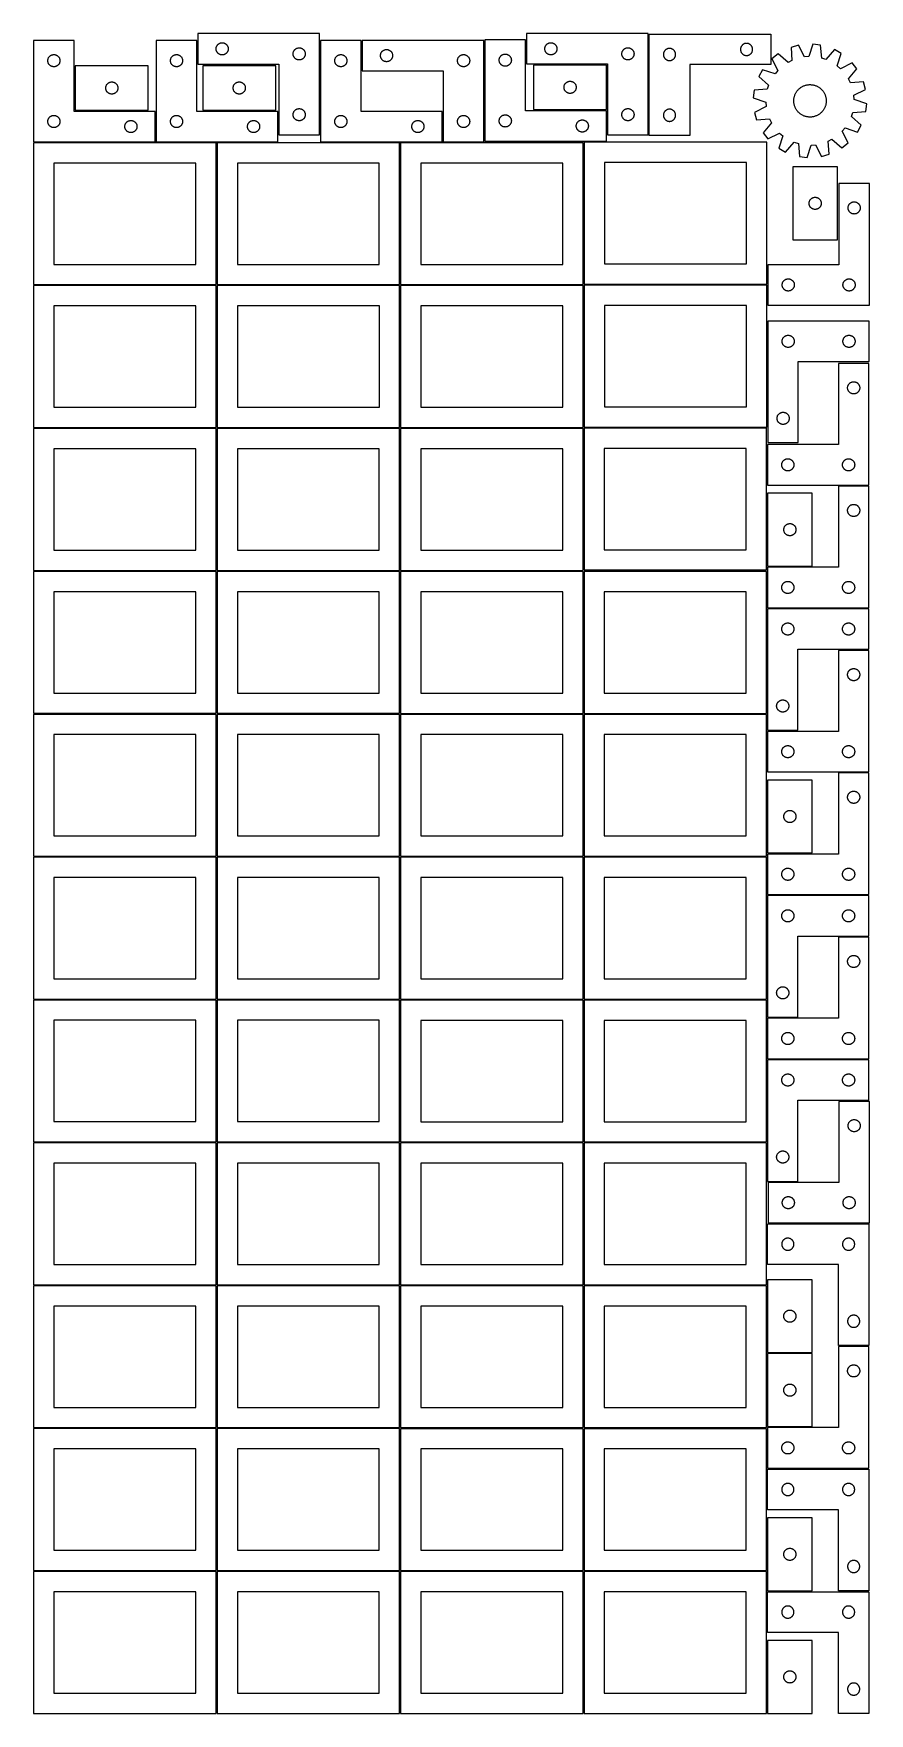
# Model space of a CAD drawing. Header units: millimetres. Extents: x 7 to 1243, y 7 to 2493.
import ezdxf

# ---------------------------------------------------------------- set-up
doc = ezdxf.new("R2010")
doc.units = ezdxf.units.MM
doc.layers.add('COMMON', color=5, linetype='CONTINUOUS', true_color=0x0000ff)
doc.layers.add('CUT', color=7, linetype='CONTINUOUS', true_color=0x000000)

msp = doc.modelspace()

# ---------------------------------------------------------------- linework, layer by layer
at = {"layer": 'COMMON'}
for p, q in [((277.291899, 1908.562903), (277.291899, 1698.562903)), ((6.541899, 1697.812902), (276.541899, 1697.812902)), ((277.291899, 1697.062902), (277.291899, 1487.062902)), ((278.0419, 1697.812902), (548.0419, 1697.812902)), ((820.333739, 1697.041937), (820.333739, 1487.041937)), ((6.541899, 1486.312901), (276.541899, 1486.312901)), ((277.291899, 1485.562901), (277.291899, 1275.562901)), ((278.0419, 1486.312901), (548.0419, 1486.312901)), ((549.583739, 1486.291936), (819.583739, 1486.291936)), ((820.333739, 1485.541936), (820.333739, 1275.541936)), ((821.08374, 1486.291936), (1091.08374, 1486.291936)), ((6.541899, 1274.8129), (276.541899, 1274.8129)), ((277.291899, 1274.0629), (277.291899, 1064.0629)), ((278.0419, 1274.8129), (548.0419, 1274.8129)), ((549.583739, 1274.791935), (819.583739, 1274.791935)), ((820.333739, 1274.041935), (820.333739, 1064.041935)), ((821.08374, 1274.791935), (1091.08374, 1274.791935)), ((6.541899, 1063.312899), (276.541899, 1063.312899)), ((277.291899, 1062.562899), (277.291899, 852.562899)), ((278.0419, 1063.312899), (548.0419, 1063.312899)), ((549.583739, 1063.291934), (819.583739, 1063.291934)), ((820.333739, 1062.541934), (820.333739, 852.541934)), ((821.08374, 1063.291934), (1091.08374, 1063.291934)), ((6.541899, 851.812898), (276.541899, 851.812898)), ((277.291899, 851.062898), (277.291899, 641.062898)), ((278.0419, 851.812898), (548.0419, 851.812898)), ((549.583739, 851.791933), (819.583739, 851.791933)), ((820.333739, 851.041933), (820.333739, 641.041933)), ((821.08374, 851.791933), (1091.08374, 851.791933)), ((276.541899, 640.312898), (6.541899, 640.312898)), ((277.291899, 639.562897), (277.291899, 429.562897)), ((548.0419, 640.312898), (278.0419, 640.312898)), ((549.583739, 640.291932), (819.583739, 640.291932)), ((820.333739, 639.541932), (820.333739, 429.541932)), ((821.08374, 640.291932), (1091.08374, 640.291932)), ((6.541899, 428.812896), (276.520965, 428.812896)), ((277.270965, 428.062896), (277.270965, 218.062896)), ((278.0419, 428.812896), (548.020966, 428.812896)), ((819.583739, 428.791932), (549.583739, 428.791932)), ((820.333739, 428.041931), (820.333739, 218.041931)), ((1091.08374, 428.791932), (821.08374, 428.791932)), ((549.583739, 217.29193), (819.562896, 217.29193)), ((820.312896, 216.54193), (820.312896, 6.54193)), ((821.08374, 217.29193), (1091.062897, 217.29193))]:
    msp.add_line(p, q, dxfattribs=at)
at = {"layer": 'CUT'}
for p, q in [((429.563564, 2493.284947), (249.563564, 2493.284947)), ((249.563564, 2493.284947), (249.563564, 2448.284947)), ((429.563564, 2343.284947), (429.563564, 2493.284947)), ((916.036739, 2493.354039), (736.036739, 2493.354039)), ((736.036739, 2493.354039), (736.036739, 2448.354039)), ((916.036739, 2343.354039), (916.036739, 2493.354039)), ((917.597318, 2492.444123), (1097.597318, 2492.444123)), ((917.597318, 2342.444123), (917.597318, 2492.444123)), ((1097.597318, 2492.444123), (1097.597318, 2447.444123)), ((66.520965, 2483.251496), (6.520965, 2483.251496)), ((6.520965, 2483.251496), (6.520965, 2333.251496)), ((34.191593, 2461.944829), (34.765152, 2462.078564)), ((34.765152, 2462.078564), (35.346229, 2462.1745)), ((35.346229, 2462.1745), (35.932336, 2462.232227)), ((35.932336, 2462.232227), (36.520965, 2462.251496)), ((36.520965, 2462.251496), (37.109593, 2462.232227)), ((37.109593, 2462.232227), (37.6957, 2462.1745)), ((37.6957, 2462.1745), (38.276778, 2462.078564)), ((38.276778, 2462.078564), (38.850336, 2461.944829)), ((66.520965, 2378.251496), (66.520965, 2483.251496)), ((248.041961, 2483.251496), (188.041961, 2483.251496)), ((188.041961, 2483.251496), (188.041961, 2333.251496)), ((215.712589, 2461.944829), (216.286148, 2462.078564)), ((216.286148, 2462.078564), (216.867225, 2462.1745)), ((216.867225, 2462.1745), (217.453333, 2462.232227)), ((217.453333, 2462.232227), (218.041961, 2462.251496)), ((218.041961, 2462.251496), (218.630589, 2462.232227)), ((218.630589, 2462.232227), (219.216696, 2462.1745)), ((219.216696, 2462.1745), (219.797774, 2462.078564)), ((219.797774, 2462.078564), (220.371332, 2461.944829)), ((248.041961, 2378.251496), (248.041961, 2483.251496)), ((276.563564, 2470.784947), (276.582834, 2471.373575)), ((276.582834, 2470.196319), (276.563564, 2470.784947)), ((276.582834, 2471.373575), (276.64056, 2471.959683)), ((276.64056, 2469.610211), (276.582834, 2470.196319)), ((276.64056, 2471.959683), (276.736497, 2472.54076)), ((276.736497, 2469.029134), (276.64056, 2469.610211)), ((276.736497, 2472.54076), (276.870232, 2473.114318)), ((276.870232, 2468.455576), (276.736497, 2469.029134)), ((276.870232, 2473.114318), (277.041193, 2473.677902)), ((277.041193, 2467.891992), (276.870232, 2468.455576)), ((277.041193, 2473.677902), (277.248648, 2474.229098)), ((277.248648, 2467.340796), (277.041193, 2467.891992)), ((277.248648, 2474.229098), (277.491709, 2474.765545)), ((277.491709, 2466.804349), (277.248648, 2467.340796)), ((277.491709, 2474.765545), (277.769335, 2475.284947)), ((277.769335, 2466.284947), (277.491709, 2466.804349)), ((277.769335, 2475.284947), (278.080338, 2475.785079)), ((278.080338, 2465.784815), (277.769335, 2466.284947)), ((278.080338, 2475.785079), (278.423384, 2476.2638)), ((278.423384, 2465.306094), (278.080338, 2465.784815)), ((278.423384, 2476.2638), (278.797006, 2476.719059)), ((278.797006, 2464.850835), (278.423384, 2465.306094)), ((278.797006, 2476.719059), (279.199603, 2477.148908)), ((279.199603, 2464.420986), (278.797006, 2464.850835)), ((279.199603, 2477.148908), (279.629452, 2477.551505)), ((279.629452, 2464.018389), (279.199603, 2464.420986)), ((279.629452, 2477.551505), (280.084711, 2477.925127)), ((280.084711, 2463.644767), (279.629452, 2464.018389)), ((280.084711, 2477.925127), (280.563432, 2478.268174)), ((280.563432, 2463.301721), (280.084711, 2463.644767)), ((280.563432, 2478.268174), (281.063564, 2478.579176)), ((281.063564, 2462.990718), (280.563432, 2463.301721)), ((281.063564, 2478.579176), (281.582966, 2478.856802)), ((281.582966, 2462.713092), (281.063564, 2462.990718)), ((281.582966, 2478.856802), (282.119413, 2479.099863)), ((282.119413, 2462.470031), (281.582966, 2462.713092)), ((282.119413, 2479.099863), (282.670609, 2479.307318)), ((282.670609, 2462.262576), (282.119413, 2462.470031)), ((282.670609, 2479.307318), (283.234193, 2479.478279)), ((283.234193, 2462.091615), (282.670609, 2462.262576)), ((283.234193, 2479.478279), (283.807751, 2479.612015)), ((283.807751, 2461.957879), (283.234193, 2462.091615)), ((283.807751, 2479.612015), (284.388828, 2479.707951)), ((284.388828, 2479.707951), (284.974936, 2479.765677)), ((284.974936, 2479.765677), (285.563564, 2479.784947)), ((285.563564, 2479.784947), (286.152192, 2479.765677)), ((286.152192, 2479.765677), (286.7383, 2479.707951)), ((286.7383, 2479.707951), (287.319377, 2479.612015)), ((287.319377, 2479.612015), (287.892936, 2479.478279)), ((287.892936, 2462.091615), (287.319377, 2461.957879)), ((287.892936, 2479.478279), (288.456519, 2479.307318)), ((288.456519, 2462.262576), (287.892936, 2462.091615)), ((288.456519, 2479.307318), (289.007715, 2479.099863)), ((289.007715, 2462.470031), (288.456519, 2462.262576)), ((289.007715, 2479.099863), (289.544162, 2478.856802)), ((289.544162, 2462.713092), (289.007715, 2462.470031)), ((289.544162, 2478.856802), (290.063564, 2478.579176)), ((290.063564, 2462.990718), (289.544162, 2462.713092)), ((290.063564, 2478.579176), (290.563696, 2478.268174)), ((290.563696, 2463.301721), (290.063564, 2462.990718)), ((290.563696, 2478.268174), (291.042417, 2477.925127)), ((291.042417, 2463.644767), (290.563696, 2463.301721)), ((291.042417, 2477.925127), (291.497676, 2477.551505)), ((291.497676, 2464.018389), (291.042417, 2463.644767)), ((291.497676, 2477.551505), (291.927525, 2477.148908)), ((291.927525, 2464.420986), (291.497676, 2464.018389)), ((291.927525, 2477.148908), (292.330122, 2476.719059)), ((292.330122, 2464.850835), (291.927525, 2464.420986)), ((292.330122, 2476.719059), (292.703744, 2476.2638)), ((292.703744, 2465.306094), (292.330122, 2464.850835)), ((292.703744, 2476.2638), (293.046791, 2475.785079)), ((293.046791, 2465.784815), (292.703744, 2465.306094)), ((293.046791, 2475.785079), (293.357793, 2475.284947)), ((293.357793, 2466.284947), (293.046791, 2465.784815)), ((293.357793, 2475.284947), (293.635419, 2474.765545)), ((293.635419, 2466.804349), (293.357793, 2466.284947)), ((293.635419, 2474.765545), (293.87848, 2474.229098)), ((293.87848, 2467.340796), (293.635419, 2466.804349)), ((293.87848, 2474.229098), (294.085935, 2473.677902)), ((294.085935, 2467.891992), (293.87848, 2467.340796)), ((294.085935, 2473.677902), (294.256897, 2473.114318)), ((294.256897, 2468.455576), (294.085935, 2467.891992)), ((294.256897, 2473.114318), (294.390632, 2472.54076)), ((294.390632, 2469.029134), (294.256897, 2468.455576)), ((294.390632, 2472.54076), (294.486568, 2471.959683)), ((294.486568, 2469.610211), (294.390632, 2469.029134)), ((294.486568, 2471.959683), (294.544294, 2471.373575)), ((294.544294, 2470.196319), (294.486568, 2469.610211)), ((294.544294, 2471.373575), (294.563564, 2470.784947)), ((294.563564, 2470.784947), (294.544294, 2470.196319)), ((390.563564, 2463.284947), (390.582834, 2463.873575)), ((390.582834, 2462.696319), (390.563564, 2463.284947)), ((390.582834, 2463.873575), (390.64056, 2464.459683)), ((390.64056, 2462.110211), (390.582834, 2462.696319)), ((390.64056, 2464.459683), (390.736497, 2465.04076)), ((390.736497, 2461.529134), (390.64056, 2462.110211)), ((390.736497, 2465.04076), (390.870232, 2465.614318)), ((390.870232, 2465.614318), (391.041193, 2466.177902)), ((391.041193, 2466.177902), (391.248648, 2466.729098)), ((391.248648, 2466.729098), (391.491709, 2467.265545)), ((391.491709, 2467.265545), (391.769335, 2467.784947)), ((391.769335, 2467.784947), (392.080338, 2468.285079)), ((392.080338, 2468.285079), (392.423384, 2468.7638)), ((392.423384, 2468.7638), (392.797006, 2469.219059)), ((392.797006, 2469.219059), (393.199603, 2469.648908)), ((393.199603, 2469.648908), (393.629452, 2470.051505)), ((393.629452, 2470.051505), (394.084711, 2470.425127)), ((394.084711, 2470.425127), (394.563432, 2470.768174)), ((394.563432, 2470.768174), (395.063564, 2471.079176)), ((395.063564, 2471.079176), (395.582966, 2471.356802)), ((395.582966, 2471.356802), (396.119413, 2471.599863)), ((396.119413, 2471.599863), (396.670609, 2471.807318)), ((396.670609, 2471.807318), (397.234193, 2471.978279)), ((397.234193, 2471.978279), (397.807751, 2472.112015)), ((397.807751, 2472.112015), (398.388828, 2472.207951)), ((398.388828, 2472.207951), (398.974936, 2472.265677)), ((398.974936, 2472.265677), (399.563564, 2472.284947)), ((399.563564, 2472.284947), (400.152192, 2472.265677)), ((400.152192, 2472.265677), (400.7383, 2472.207951)), ((400.7383, 2472.207951), (401.319377, 2472.112015)), ((401.319377, 2472.112015), (401.892936, 2471.978279)), ((401.892936, 2471.978279), (402.456519, 2471.807318)), ((402.456519, 2471.807318), (403.007715, 2471.599863)), ((403.007715, 2471.599863), (403.544162, 2471.356802)), ((403.544162, 2471.356802), (404.063564, 2471.079176)), ((404.063564, 2471.079176), (404.563696, 2470.768174)), ((404.563696, 2470.768174), (405.042417, 2470.425127)), ((405.042417, 2470.425127), (405.497676, 2470.051505)), ((405.497676, 2470.051505), (405.927525, 2469.648908)), ((405.927525, 2469.648908), (406.330122, 2469.219059)), ((406.330122, 2469.219059), (406.703744, 2468.7638)), ((406.703744, 2468.7638), (407.046791, 2468.285079)), ((407.046791, 2468.285079), (407.357793, 2467.784947)), ((407.357793, 2467.784947), (407.635419, 2467.265545)), ((407.635419, 2467.265545), (407.87848, 2466.729098)), ((407.87848, 2466.729098), (408.085935, 2466.177902)), ((408.085935, 2466.177902), (408.256897, 2465.614318)), ((408.256897, 2465.614318), (408.390632, 2465.04076)), ((408.390632, 2465.04076), (408.486568, 2464.459683)), ((408.486568, 2462.110211), (408.390632, 2461.529134)), ((408.486568, 2464.459683), (408.544294, 2463.873575)), ((408.544294, 2462.696319), (408.486568, 2462.110211)), ((408.544294, 2463.873575), (408.563564, 2463.284947)), ((408.563564, 2463.284947), (408.544294, 2462.696319)), ((491.20169, 2483.251496), (431.20169, 2483.251496)), ((431.20169, 2483.251496), (431.20169, 2333.251496)), ((458.872318, 2461.944829), (459.445877, 2462.078564)), ((459.445877, 2462.078564), (460.026954, 2462.1745)), ((460.026954, 2462.1745), (460.613062, 2462.232227)), ((460.613062, 2462.232227), (461.20169, 2462.251496)), ((461.20169, 2462.251496), (461.790318, 2462.232227)), ((461.790318, 2462.232227), (462.376425, 2462.1745)), ((462.376425, 2462.1745), (462.957503, 2462.078564)), ((462.957503, 2462.078564), (463.531061, 2461.944829)), ((491.20169, 2378.251496), (491.20169, 2483.251496)), ((672.840542, 2483.2515), (492.840542, 2483.2515)), ((492.840542, 2483.2515), (492.840542, 2438.2515)), ((519.917538, 2461.926235), (520.013474, 2462.507313)), ((520.013474, 2462.507313), (520.147209, 2463.080871)), ((520.147209, 2463.080871), (520.31817, 2463.644455)), ((520.31817, 2463.644455), (520.525626, 2464.195651)), ((520.525626, 2464.195651), (520.768687, 2464.732098)), ((520.768687, 2464.732098), (521.046313, 2465.2515)), ((521.046313, 2465.2515), (521.357315, 2465.751632)), ((521.357315, 2465.751632), (521.700362, 2466.230353)), ((521.700362, 2466.230353), (522.073983, 2466.685612)), ((522.073983, 2466.685612), (522.476581, 2467.115461)), ((522.476581, 2467.115461), (522.906429, 2467.518058)), ((522.906429, 2467.518058), (523.361689, 2467.89168)), ((523.361689, 2467.89168), (523.84041, 2468.234726)), ((523.84041, 2468.234726), (524.340542, 2468.545728)), ((524.340542, 2468.545728), (524.859943, 2468.823354)), ((524.859943, 2468.823354), (525.396391, 2469.066416)), ((525.396391, 2469.066416), (525.947586, 2469.273871)), ((525.947586, 2469.273871), (526.51117, 2469.444832)), ((526.51117, 2469.444832), (527.084729, 2469.578567)), ((527.084729, 2469.578567), (527.665806, 2469.674504)), ((527.665806, 2469.674504), (528.251913, 2469.73223)), ((528.251913, 2469.73223), (528.840542, 2469.7515)), ((528.840542, 2469.7515), (529.42917, 2469.73223)), ((529.42917, 2469.73223), (530.015277, 2469.674504)), ((530.015277, 2469.674504), (530.596355, 2469.578567)), ((530.596355, 2469.578567), (531.169913, 2469.444832)), ((531.169913, 2469.444832), (531.733497, 2469.273871)), ((531.733497, 2469.273871), (532.284693, 2469.066416)), ((532.284693, 2469.066416), (532.82114, 2468.823354)), ((532.82114, 2468.823354), (533.340542, 2468.545728)), ((533.340542, 2468.545728), (533.840674, 2468.234726)), ((533.840674, 2468.234726), (534.319394, 2467.89168)), ((534.319394, 2467.89168), (534.774654, 2467.518058)), ((534.774654, 2467.518058), (535.204503, 2467.115461)), ((535.204503, 2467.115461), (535.6071, 2466.685612)), ((535.6071, 2466.685612), (535.980722, 2466.230353)), ((535.980722, 2466.230353), (536.323768, 2465.751632)), ((536.323768, 2465.751632), (536.63477, 2465.2515)), ((536.63477, 2465.2515), (536.912396, 2464.732098)), ((536.912396, 2464.732098), (537.155457, 2464.195651)), ((537.155457, 2464.195651), (537.362913, 2463.644455)), ((537.362913, 2463.644455), (537.533874, 2463.080871)), ((537.533874, 2463.080871), (537.667609, 2462.507313)), ((537.667609, 2462.507313), (537.763545, 2461.926235)), ((640.51117, 2461.944832), (641.084729, 2462.078567)), ((641.084729, 2462.078567), (641.665806, 2462.174504)), ((641.665806, 2462.174504), (642.251913, 2462.23223)), ((642.251913, 2462.23223), (642.840542, 2462.2515)), ((642.840542, 2462.2515), (643.42917, 2462.23223)), ((643.42917, 2462.23223), (644.015277, 2462.174504)), ((644.015277, 2462.174504), (644.596355, 2462.078567)), ((644.596355, 2462.078567), (645.169913, 2461.944832)), ((672.840542, 2333.2515), (672.840542, 2483.2515)), ((734.500884, 2484.074494), (674.500884, 2484.074494)), ((674.500884, 2484.074494), (674.500884, 2334.074494)), ((700.000884, 2461.868723), (700.520286, 2462.146349)), ((700.520286, 2462.146349), (701.056733, 2462.38941)), ((701.056733, 2462.38941), (701.607929, 2462.596865)), ((701.607929, 2462.596865), (702.171513, 2462.767827)), ((702.171513, 2462.767827), (702.745071, 2462.901562)), ((702.745071, 2462.901562), (703.326148, 2462.997498)), ((703.326148, 2462.997498), (703.912256, 2463.055225)), ((703.912256, 2463.055225), (704.500884, 2463.074494)), ((704.500884, 2463.074494), (705.089512, 2463.055225)), ((705.089512, 2463.055225), (705.67562, 2462.997498)), ((705.67562, 2462.997498), (706.256697, 2462.901562)), ((706.256697, 2462.901562), (706.830255, 2462.767827)), ((706.830255, 2462.767827), (707.393839, 2462.596865)), ((707.393839, 2462.596865), (707.945035, 2462.38941)), ((707.945035, 2462.38941), (708.481482, 2462.146349)), ((708.481482, 2462.146349), (709.000884, 2461.868723)), ((734.500884, 2379.074494), (734.500884, 2484.074494)), ((763.036739, 2470.854039), (763.056009, 2471.442667)), ((763.056009, 2470.265411), (763.036739, 2470.854039)), ((763.056009, 2471.442667), (763.113735, 2472.028775)), ((763.113735, 2469.679303), (763.056009, 2470.265411)), ((763.113735, 2472.028775), (763.209672, 2472.609852)), ((763.209672, 2469.098226), (763.113735, 2469.679303)), ((763.209672, 2472.609852), (763.343407, 2473.18341)), ((763.343407, 2468.524667), (763.209672, 2469.098226)), ((763.343407, 2473.18341), (763.514368, 2473.746994)), ((763.514368, 2467.961084), (763.343407, 2468.524667)), ((763.514368, 2473.746994), (763.721823, 2474.29819)), ((763.721823, 2467.409888), (763.514368, 2467.961084)), ((763.721823, 2474.29819), (763.964884, 2474.834637)), ((763.964884, 2466.873441), (763.721823, 2467.409888)), ((763.964884, 2474.834637), (764.242511, 2475.354039)), ((764.242511, 2466.354039), (763.964884, 2466.873441)), ((764.242511, 2475.354039), (764.553513, 2475.854171)), ((764.553513, 2465.853907), (764.242511, 2466.354039)), ((764.553513, 2475.854171), (764.896559, 2476.332892)), ((764.896559, 2465.375186), (764.553513, 2465.853907)), ((764.896559, 2476.332892), (765.270181, 2476.788151)), ((765.270181, 2464.919926), (764.896559, 2465.375186)), ((765.270181, 2476.788151), (765.672778, 2477.218)), ((765.672778, 2464.490078), (765.270181, 2464.919926)), ((765.672778, 2477.218), (766.102627, 2477.620597)), ((766.102627, 2464.087481), (765.672778, 2464.490078)), ((766.102627, 2477.620597), (766.557886, 2477.994219)), ((766.557886, 2463.713859), (766.102627, 2464.087481)), ((766.557886, 2477.994219), (767.036607, 2478.337265)), ((767.036607, 2463.370812), (766.557886, 2463.713859)), ((767.036607, 2478.337265), (767.536739, 2478.648267)), ((767.536739, 2463.05981), (767.036607, 2463.370812)), ((767.536739, 2478.648267), (768.056141, 2478.925893)), ((768.056141, 2462.782184), (767.536739, 2463.05981)), ((768.056141, 2478.925893), (768.592588, 2479.168955)), ((768.592588, 2462.539123), (768.056141, 2462.782184)), ((768.592588, 2479.168955), (769.143784, 2479.37641)), ((769.143784, 2462.331668), (768.592588, 2462.539123)), ((769.143784, 2479.37641), (769.707368, 2479.547371)), ((769.707368, 2462.160706), (769.143784, 2462.331668)), ((769.707368, 2479.547371), (770.280926, 2479.681106)), ((770.280926, 2462.026971), (769.707368, 2462.160706)), ((770.280926, 2479.681106), (770.862003, 2479.777043)), ((770.862003, 2461.931035), (770.280926, 2462.026971)), ((770.862003, 2479.777043), (771.448111, 2479.834769)), ((771.448111, 2479.834769), (772.036739, 2479.854039)), ((772.036739, 2479.854039), (772.625367, 2479.834769)), ((772.625367, 2479.834769), (773.211475, 2479.777043)), ((773.211475, 2479.777043), (773.792552, 2479.681106)), ((773.792552, 2462.026971), (773.211475, 2461.931035)), ((773.792552, 2479.681106), (774.366111, 2479.547371)), ((774.366111, 2462.160706), (773.792552, 2462.026971)), ((774.366111, 2479.547371), (774.929694, 2479.37641)), ((774.929694, 2462.331668), (774.366111, 2462.160706)), ((774.929694, 2479.37641), (775.48089, 2479.168955)), ((775.48089, 2462.539123), (774.929694, 2462.331668)), ((775.48089, 2479.168955), (776.017337, 2478.925893)), ((776.017337, 2462.782184), (775.48089, 2462.539123)), ((776.017337, 2478.925893), (776.536739, 2478.648267)), ((776.536739, 2463.05981), (776.017337, 2462.782184)), ((776.536739, 2478.648267), (777.036871, 2478.337265)), ((777.036871, 2463.370812), (776.536739, 2463.05981)), ((777.036871, 2478.337265), (777.515592, 2477.994219)), ((777.515592, 2463.713859), (777.036871, 2463.370812)), ((777.515592, 2477.994219), (777.970851, 2477.620597)), ((777.970851, 2464.087481), (777.515592, 2463.713859)), ((777.970851, 2477.620597), (778.4007, 2477.218)), ((778.4007, 2464.490078), (777.970851, 2464.087481)), ((778.4007, 2477.218), (778.803297, 2476.788151)), ((778.803297, 2464.919926), (778.4007, 2464.490078)), ((778.803297, 2476.788151), (779.176919, 2476.332892)), ((779.176919, 2465.375186), (778.803297, 2464.919926)), ((779.176919, 2476.332892), (779.519966, 2475.854171)), ((779.519966, 2465.853907), (779.176919, 2465.375186)), ((779.519966, 2475.854171), (779.830968, 2475.354039)), ((779.830968, 2466.354039), (779.519966, 2465.853907)), ((779.830968, 2475.354039), (780.108594, 2474.834637)), ((780.108594, 2466.873441), (779.830968, 2466.354039)), ((780.108594, 2474.834637), (780.351655, 2474.29819)), ((780.351655, 2467.409888), (780.108594, 2466.873441)), ((780.351655, 2474.29819), (780.55911, 2473.746994)), ((780.55911, 2467.961084), (780.351655, 2467.409888)), ((780.55911, 2473.746994), (780.730072, 2473.18341)), ((780.730072, 2468.524667), (780.55911, 2467.961084)), ((780.730072, 2473.18341), (780.863807, 2472.609852)), ((780.863807, 2469.098226), (780.730072, 2468.524667)), ((780.863807, 2472.609852), (780.959743, 2472.028775)), ((780.959743, 2469.679303), (780.863807, 2469.098226)), ((780.959743, 2472.028775), (781.017469, 2471.442667)), ((781.017469, 2470.265411), (780.959743, 2469.679303)), ((781.017469, 2471.442667), (781.036739, 2470.854039)), ((781.036739, 2470.854039), (781.017469, 2470.265411)), ((877.036739, 2463.354039), (877.056009, 2463.942667)), ((877.056009, 2462.765411), (877.036739, 2463.354039)), ((877.056009, 2463.942667), (877.113735, 2464.528775)), ((877.113735, 2462.179303), (877.056009, 2462.765411)), ((877.113735, 2464.528775), (877.209672, 2465.109852)), ((877.209672, 2461.598226), (877.113735, 2462.179303)), ((877.209672, 2465.109852), (877.343407, 2465.68341)), ((877.343407, 2465.68341), (877.514368, 2466.246994)), ((877.514368, 2466.246994), (877.721823, 2466.79819)), ((877.721823, 2466.79819), (877.964884, 2467.334637)), ((877.964884, 2467.334637), (878.242511, 2467.854039)), ((878.242511, 2467.854039), (878.553513, 2468.354171)), ((878.553513, 2468.354171), (878.896559, 2468.832892)), ((878.896559, 2468.832892), (879.270181, 2469.288151)), ((879.270181, 2469.288151), (879.672778, 2469.718)), ((879.672778, 2469.718), (880.102627, 2470.120597)), ((880.102627, 2470.120597), (880.557886, 2470.494219)), ((880.557886, 2470.494219), (881.036607, 2470.837265)), ((881.036607, 2470.837265), (881.536739, 2471.148267)), ((881.536739, 2471.148267), (882.056141, 2471.425893)), ((882.056141, 2471.425893), (882.592588, 2471.668955)), ((882.592588, 2471.668955), (883.143784, 2471.87641)), ((883.143784, 2471.87641), (883.707368, 2472.047371)), ((883.707368, 2472.047371), (884.280926, 2472.181106)), ((884.280926, 2472.181106), (884.862003, 2472.277043)), ((884.862003, 2472.277043), (885.448111, 2472.334769)), ((885.448111, 2472.334769), (886.036739, 2472.354039)), ((886.036739, 2472.354039), (886.625367, 2472.334769)), ((886.625367, 2472.334769), (887.211475, 2472.277043)), ((887.211475, 2472.277043), (887.792552, 2472.181106)), ((887.792552, 2472.181106), (888.366111, 2472.047371)), ((888.366111, 2472.047371), (888.929694, 2471.87641)), ((888.929694, 2471.87641), (889.48089, 2471.668955)), ((889.48089, 2471.668955), (890.017337, 2471.425893)), ((890.017337, 2471.425893), (890.536739, 2471.148267)), ((890.536739, 2471.148267), (891.036871, 2470.837265)), ((891.036871, 2470.837265), (891.515592, 2470.494219)), ((891.515592, 2470.494219), (891.970851, 2470.120597)), ((891.970851, 2470.120597), (892.4007, 2469.718)), ((892.4007, 2469.718), (892.803297, 2469.288151)), ((892.803297, 2469.288151), (893.176919, 2468.832892)), ((893.176919, 2468.832892), (893.519966, 2468.354171)), ((893.519966, 2468.354171), (893.830968, 2467.854039)), ((893.830968, 2467.854039), (894.108594, 2467.334637)), ((894.108594, 2467.334637), (894.351655, 2466.79819)), ((894.351655, 2466.79819), (894.55911, 2466.246994)), ((894.55911, 2466.246994), (894.730072, 2465.68341)), ((894.730072, 2465.68341), (894.863807, 2465.109852)), ((894.863807, 2465.109852), (894.959743, 2464.528775)), ((894.959743, 2462.179303), (894.863807, 2461.598226)), ((894.959743, 2464.528775), (895.017469, 2463.942667)), ((895.017469, 2462.765411), (894.959743, 2462.179303)), ((895.017469, 2463.942667), (895.036739, 2463.354039)), ((895.036739, 2463.354039), (895.017469, 2462.765411)), ((938.616588, 2463.032751), (938.597318, 2462.444123)), ((938.597318, 2462.444123), (938.616588, 2461.855495)), ((938.674315, 2463.618859), (938.616588, 2463.032751)), ((938.770251, 2464.199936), (938.674315, 2463.618859)), ((938.903986, 2464.773495), (938.770251, 2464.199936)), ((939.074947, 2465.337078), (938.903986, 2464.773495)), ((939.282403, 2465.888274), (939.074947, 2465.337078)), ((939.525464, 2466.424721), (939.282403, 2465.888274)), ((939.80309, 2466.944123), (939.525464, 2466.424721)), ((940.114092, 2467.444255), (939.80309, 2466.944123)), ((940.457138, 2467.922976), (940.114092, 2467.444255)), ((940.83076, 2468.378235), (940.457138, 2467.922976)), ((941.233357, 2468.808084), (940.83076, 2468.378235)), ((941.663206, 2469.210681), (941.233357, 2468.808084)), ((942.118465, 2469.584303), (941.663206, 2469.210681)), ((942.597186, 2469.92735), (942.118465, 2469.584303)), ((943.097318, 2470.238352), (942.597186, 2469.92735)), ((943.61672, 2470.515978), (943.097318, 2470.238352)), ((944.153167, 2470.759039), (943.61672, 2470.515978)), ((944.704363, 2470.966494), (944.153167, 2470.759039)), ((945.267947, 2471.137456), (944.704363, 2470.966494)), ((945.841505, 2471.271191), (945.267947, 2471.137456)), ((946.422583, 2471.367127), (945.841505, 2471.271191)), ((947.00869, 2471.424853), (946.422583, 2471.367127)), ((947.597318, 2471.444123), (947.00869, 2471.424853)), ((948.185946, 2471.424853), (947.597318, 2471.444123)), ((948.772054, 2471.367127), (948.185946, 2471.424853)), ((949.353131, 2471.271191), (948.772054, 2471.367127)), ((949.92669, 2471.137456), (949.353131, 2471.271191)), ((950.490273, 2470.966494), (949.92669, 2471.137456)), ((951.041469, 2470.759039), (950.490273, 2470.966494)), ((951.577917, 2470.515978), (951.041469, 2470.759039)), ((952.097318, 2470.238352), (951.577917, 2470.515978)), ((952.59745, 2469.92735), (952.097318, 2470.238352)), ((953.076171, 2469.584303), (952.59745, 2469.92735)), ((953.531431, 2469.210681), (953.076171, 2469.584303)), ((953.961279, 2468.808084), (953.531431, 2469.210681)), ((954.363877, 2468.378235), (953.961279, 2468.808084)), ((954.737498, 2467.922976), (954.363877, 2468.378235)), ((955.080545, 2467.444255), (954.737498, 2467.922976)), ((955.391547, 2466.944123), (955.080545, 2467.444255)), ((955.669173, 2466.424721), (955.391547, 2466.944123)), ((955.912234, 2465.888274), (955.669173, 2466.424721)), ((956.119689, 2465.337078), (955.912234, 2465.888274)), ((956.290651, 2464.773495), (956.119689, 2465.337078)), ((956.424386, 2464.199936), (956.290651, 2464.773495)), ((956.520322, 2463.618859), (956.424386, 2464.199936)), ((956.578049, 2463.032751), (956.520322, 2463.618859)), ((956.597318, 2462.444123), (956.578049, 2463.032751)), ((956.578049, 2461.855495), (956.597318, 2462.444123)), ((1052.616588, 2470.532751), (1052.597318, 2469.944123)), ((1052.597318, 2469.944123), (1052.616588, 2469.355495)), ((1052.674315, 2471.118859), (1052.616588, 2470.532751)), ((1052.616588, 2469.355495), (1052.674315, 2468.769387)), ((1052.770251, 2471.699936), (1052.674315, 2471.118859)), ((1052.674315, 2468.769387), (1052.770251, 2468.18831)), ((1052.903986, 2472.273495), (1052.770251, 2471.699936)), ((1052.770251, 2468.18831), (1052.903986, 2467.614752)), ((1053.074947, 2472.837078), (1052.903986, 2472.273495)), ((1052.903986, 2467.614752), (1053.074947, 2467.051168)), ((1053.282403, 2473.388274), (1053.074947, 2472.837078)), ((1053.074947, 2467.051168), (1053.282403, 2466.499972)), ((1053.525464, 2473.924721), (1053.282403, 2473.388274)), ((1053.282403, 2466.499972), (1053.525464, 2465.963525)), ((1053.80309, 2474.444123), (1053.525464, 2473.924721)), ((1053.525464, 2465.963525), (1053.80309, 2465.444123)), ((1054.114092, 2474.944255), (1053.80309, 2474.444123)), ((1053.80309, 2465.444123), (1054.114092, 2464.943991)), ((1054.457138, 2475.422976), (1054.114092, 2474.944255)), ((1054.114092, 2464.943991), (1054.457138, 2464.46527)), ((1054.83076, 2475.878235), (1054.457138, 2475.422976)), ((1054.457138, 2464.46527), (1054.83076, 2464.010011)), ((1055.233357, 2476.308084), (1054.83076, 2475.878235)), ((1054.83076, 2464.010011), (1055.233357, 2463.580162)), ((1055.663206, 2476.710681), (1055.233357, 2476.308084)), ((1055.233357, 2463.580162), (1055.663206, 2463.177565)), ((1056.118465, 2477.084303), (1055.663206, 2476.710681)), ((1055.663206, 2463.177565), (1056.118465, 2462.803943)), ((1056.597186, 2477.42735), (1056.118465, 2477.084303)), ((1056.118465, 2462.803943), (1056.597186, 2462.460897)), ((1057.097318, 2477.738352), (1056.597186, 2477.42735)), ((1056.597186, 2462.460897), (1057.097318, 2462.149895)), ((1057.61672, 2478.015978), (1057.097318, 2477.738352)), ((1057.097318, 2462.149895), (1057.61672, 2461.872268)), ((1058.153167, 2478.259039), (1057.61672, 2478.015978)), ((1058.704363, 2478.466494), (1058.153167, 2478.259039)), ((1059.267947, 2478.637456), (1058.704363, 2478.466494)), ((1059.841505, 2478.771191), (1059.267947, 2478.637456)), ((1060.422583, 2478.867127), (1059.841505, 2478.771191)), ((1061.00869, 2478.924853), (1060.422583, 2478.867127)), ((1061.597318, 2478.944123), (1061.00869, 2478.924853)), ((1062.185946, 2478.924853), (1061.597318, 2478.944123)), ((1062.772054, 2478.867127), (1062.185946, 2478.924853)), ((1063.353131, 2478.771191), (1062.772054, 2478.867127)), ((1063.92669, 2478.637456), (1063.353131, 2478.771191)), ((1064.490273, 2478.466494), (1063.92669, 2478.637456)), ((1065.041469, 2478.259039), (1064.490273, 2478.466494)), ((1065.577917, 2478.015978), (1065.041469, 2478.259039)), ((1066.097318, 2477.738352), (1065.577917, 2478.015978)), ((1065.577917, 2461.872268), (1066.097318, 2462.149895)), ((1066.59745, 2477.42735), (1066.097318, 2477.738352)), ((1066.097318, 2462.149895), (1066.59745, 2462.460897)), ((1067.076171, 2477.084303), (1066.59745, 2477.42735)), ((1066.59745, 2462.460897), (1067.076171, 2462.803943)), ((1067.531431, 2476.710681), (1067.076171, 2477.084303)), ((1067.076171, 2462.803943), (1067.531431, 2463.177565)), ((1067.961279, 2476.308084), (1067.531431, 2476.710681)), ((1067.531431, 2463.177565), (1067.961279, 2463.580162)), ((1068.363877, 2475.878235), (1067.961279, 2476.308084)), ((1067.961279, 2463.580162), (1068.363877, 2464.010011)), ((1068.737498, 2475.422976), (1068.363877, 2475.878235)), ((1068.363877, 2464.010011), (1068.737498, 2464.46527)), ((1069.080545, 2474.944255), (1068.737498, 2475.422976)), ((1068.737498, 2464.46527), (1069.080545, 2464.943991)), ((1069.391547, 2474.444123), (1069.080545, 2474.944255)), ((1069.080545, 2464.943991), (1069.391547, 2465.444123)), ((1069.669173, 2473.924721), (1069.391547, 2474.444123)), ((1069.391547, 2465.444123), (1069.669173, 2465.963525)), ((1069.912234, 2473.388274), (1069.669173, 2473.924721)), ((1069.669173, 2465.963525), (1069.912234, 2466.499972)), ((1070.119689, 2472.837078), (1069.912234, 2473.388274)), ((1069.912234, 2466.499972), (1070.119689, 2467.051168)), ((1070.290651, 2472.273495), (1070.119689, 2472.837078)), ((1070.119689, 2467.051168), (1070.290651, 2467.614752)), ((1070.424386, 2471.699936), (1070.290651, 2472.273495)), ((1070.290651, 2467.614752), (1070.424386, 2468.18831)), ((1070.520322, 2471.118859), (1070.424386, 2471.699936)), ((1070.424386, 2468.18831), (1070.520322, 2468.769387)), ((1070.578049, 2470.532751), (1070.520322, 2471.118859)), ((1070.520322, 2468.769387), (1070.578049, 2469.355495)), ((1070.597318, 2469.944123), (1070.578049, 2470.532751)), ((1070.578049, 2469.355495), (1070.597318, 2469.944123)), ((1108.27516, 2463.250938), (1099.201528, 2456.126707)), ((1123.027712, 2450.688907), (1108.27516, 2463.250938)), ((1138.456031, 2476.030886), (1127.346763, 2472.921283)), ((1127.346763, 2472.921283), (1128.762451, 2453.596733)), ((1147.27833, 2458.779525), (1138.456031, 2476.030886)), ((1159.776575, 2477.666734), (1153.689316, 2459.271417)), ((1171.230194, 2476.288299), (1159.776575, 2477.666734)), ((1172.779126, 2456.973972), (1171.230194, 2476.288299)), ((1191.55382, 2469.640606), (1178.890343, 2454.975043)), ((1201.60808, 2463.983989), (1191.55382, 2469.640606)), ((1195.647834, 2445.547127), (1201.60808, 2463.983989)), ((27.520965, 2453.251496), (27.540234, 2453.840124)), ((27.540234, 2452.662868), (27.520965, 2453.251496)), ((27.540234, 2453.840124), (27.597961, 2454.426232)), ((27.597961, 2452.07676), (27.540234, 2452.662868)), ((27.597961, 2454.426232), (27.693897, 2455.007309)), ((27.693897, 2451.495683), (27.597961, 2452.07676)), ((27.693897, 2455.007309), (27.827632, 2455.580868)), ((27.827632, 2450.922125), (27.693897, 2451.495683)), ((27.827632, 2455.580868), (27.998593, 2456.144451)), ((27.998593, 2450.358541), (27.827632, 2450.922125)), ((27.998593, 2456.144451), (28.206049, 2456.695647)), ((28.206049, 2449.807345), (27.998593, 2450.358541)), ((28.206049, 2456.695647), (28.44911, 2457.232094)), ((28.44911, 2449.270898), (28.206049, 2449.807345)), ((28.44911, 2457.232094), (28.726736, 2457.751496)), ((28.726736, 2448.751496), (28.44911, 2449.270898)), ((28.726736, 2457.751496), (29.037738, 2458.251628)), ((29.037738, 2448.251364), (28.726736, 2448.751496)), ((29.037738, 2458.251628), (29.380785, 2458.730349)), ((29.380785, 2447.772643), (29.037738, 2448.251364)), ((29.380785, 2458.730349), (29.754406, 2459.185609)), ((29.754406, 2447.317384), (29.380785, 2447.772643)), ((29.754406, 2459.185609), (30.157004, 2459.615457)), ((30.157004, 2446.887535), (29.754406, 2447.317384)), ((30.157004, 2459.615457), (30.586852, 2460.018054)), ((30.586852, 2446.484938), (30.157004, 2446.887535)), ((30.586852, 2460.018054), (31.042112, 2460.391676)), ((31.042112, 2446.111316), (30.586852, 2446.484938)), ((31.042112, 2460.391676), (31.520833, 2460.734723)), ((31.520833, 2445.76827), (31.042112, 2446.111316)), ((31.520833, 2460.734723), (32.020965, 2461.045725)), ((32.020965, 2445.457268), (31.520833, 2445.76827)), ((32.020965, 2461.045725), (32.540366, 2461.323351)), ((32.540366, 2445.179642), (32.020965, 2445.457268)), ((32.540366, 2461.323351), (33.076814, 2461.566412)), ((33.076814, 2444.93658), (32.540366, 2445.179642)), ((33.076814, 2461.566412), (33.628009, 2461.773867)), ((33.628009, 2444.729125), (33.076814, 2444.93658)), ((33.628009, 2461.773867), (34.191593, 2461.944829)), ((34.191593, 2444.558164), (33.628009, 2444.729125)), ((34.765152, 2444.424429), (34.191593, 2444.558164)), ((35.346229, 2444.328492), (34.765152, 2444.424429)), ((35.932336, 2444.270766), (35.346229, 2444.328492)), ((36.520965, 2444.251496), (35.932336, 2444.270766)), ((37.109593, 2444.270766), (36.520965, 2444.251496)), ((37.6957, 2444.328492), (37.109593, 2444.270766)), ((38.276778, 2444.424429), (37.6957, 2444.328492)), ((38.850336, 2444.558164), (38.276778, 2444.424429)), ((38.850336, 2461.944829), (39.41392, 2461.773867)), ((39.41392, 2444.729125), (38.850336, 2444.558164)), ((39.41392, 2461.773867), (39.965116, 2461.566412)), ((39.965116, 2444.93658), (39.41392, 2444.729125)), ((39.965116, 2461.566412), (40.501563, 2461.323351)), ((40.501563, 2445.179642), (39.965116, 2444.93658)), ((40.501563, 2461.323351), (41.020965, 2461.045725)), ((41.020965, 2445.457268), (40.501563, 2445.179642)), ((41.020965, 2461.045725), (41.521097, 2460.734723)), ((41.521097, 2445.76827), (41.020965, 2445.457268)), ((41.521097, 2460.734723), (41.999817, 2460.391676)), ((41.999817, 2446.111316), (41.521097, 2445.76827)), ((41.999817, 2460.391676), (42.455077, 2460.018054)), ((42.455077, 2446.484938), (41.999817, 2446.111316)), ((42.455077, 2460.018054), (42.884926, 2459.615457)), ((42.884926, 2446.887535), (42.455077, 2446.484938)), ((42.884926, 2459.615457), (43.287523, 2459.185609)), ((43.287523, 2447.317384), (42.884926, 2446.887535)), ((43.287523, 2459.185609), (43.661145, 2458.730349)), ((43.661145, 2447.772643), (43.287523, 2447.317384)), ((43.661145, 2458.730349), (44.004191, 2458.251628)), ((44.004191, 2448.251364), (43.661145, 2447.772643)), ((44.004191, 2458.251628), (44.315193, 2457.751496)), ((44.315193, 2448.751496), (44.004191, 2448.251364)), ((44.315193, 2457.751496), (44.592819, 2457.232094)), ((44.592819, 2449.270898), (44.315193, 2448.751496)), ((44.592819, 2457.232094), (44.83588, 2456.695647)), ((44.83588, 2449.807345), (44.592819, 2449.270898)), ((44.83588, 2456.695647), (45.043336, 2456.144451)), ((45.043336, 2450.358541), (44.83588, 2449.807345)), ((45.043336, 2456.144451), (45.214297, 2455.580868)), ((45.214297, 2450.922125), (45.043336, 2450.358541)), ((45.214297, 2455.580868), (45.348032, 2455.007309)), ((45.348032, 2451.495683), (45.214297, 2450.922125)), ((45.348032, 2455.007309), (45.443968, 2454.426232)), ((45.443968, 2452.07676), (45.348032, 2451.495683)), ((45.443968, 2454.426232), (45.501695, 2453.840124)), ((45.501695, 2452.662868), (45.443968, 2452.07676)), ((45.501695, 2453.840124), (45.520965, 2453.251496)), ((45.520965, 2453.251496), (45.501695, 2452.662868)), ((176.244719, 2445.784699), (68.244719, 2445.784699)), ((68.244719, 2445.784699), (68.244719, 2379.784699)), ((176.244719, 2379.784699), (176.244719, 2445.784699)), ((209.041961, 2453.251496), (209.06123, 2453.840124)), ((209.06123, 2452.662868), (209.041961, 2453.251496)), ((209.06123, 2453.840124), (209.118957, 2454.426232)), ((209.118957, 2452.07676), (209.06123, 2452.662868)), ((209.118957, 2454.426232), (209.214893, 2455.007309)), ((209.214893, 2451.495683), (209.118957, 2452.07676)), ((209.214893, 2455.007309), (209.348628, 2455.580868)), ((209.348628, 2450.922125), (209.214893, 2451.495683)), ((209.348628, 2455.580868), (209.51959, 2456.144451)), ((209.51959, 2450.358541), (209.348628, 2450.922125)), ((209.51959, 2456.144451), (209.727045, 2456.695647)), ((209.727045, 2449.807345), (209.51959, 2450.358541)), ((209.727045, 2456.695647), (209.970106, 2457.232094)), ((209.970106, 2449.270898), (209.727045, 2449.807345)), ((209.970106, 2457.232094), (210.247732, 2457.751496)), ((210.247732, 2448.751496), (209.970106, 2449.270898)), ((210.247732, 2457.751496), (210.558734, 2458.251628)), ((210.558734, 2448.251364), (210.247732, 2448.751496)), ((210.558734, 2458.251628), (210.901781, 2458.730349)), ((210.901781, 2447.772643), (210.558734, 2448.251364)), ((210.901781, 2458.730349), (211.275402, 2459.185609)), ((211.275402, 2447.317384), (210.901781, 2447.772643)), ((211.275402, 2459.185609), (211.678, 2459.615457)), ((211.678, 2446.887535), (211.275402, 2447.317384)), ((211.678, 2459.615457), (212.107848, 2460.018054)), ((212.107848, 2446.484938), (211.678, 2446.887535)), ((212.107848, 2460.018054), (212.563108, 2460.391676)), ((212.563108, 2446.111316), (212.107848, 2446.484938)), ((212.563108, 2460.391676), (213.041829, 2460.734723)), ((213.041829, 2445.76827), (212.563108, 2446.111316)), ((213.041829, 2460.734723), (213.541961, 2461.045725)), ((213.541961, 2445.457268), (213.041829, 2445.76827)), ((213.541961, 2461.045725), (214.061363, 2461.323351)), ((214.061363, 2445.179642), (213.541961, 2445.457268)), ((214.061363, 2461.323351), (214.59781, 2461.566412)), ((214.59781, 2444.93658), (214.061363, 2445.179642)), ((214.59781, 2461.566412), (215.149006, 2461.773867)), ((215.149006, 2444.729125), (214.59781, 2444.93658)), ((215.149006, 2461.773867), (215.712589, 2461.944829)), ((215.712589, 2444.558164), (215.149006, 2444.729125)), ((216.286148, 2444.424429), (215.712589, 2444.558164)), ((216.867225, 2444.328492), (216.286148, 2444.424429)), ((217.453333, 2444.270766), (216.867225, 2444.328492)), ((218.041961, 2444.251496), (217.453333, 2444.270766)), ((218.630589, 2444.270766), (218.041961, 2444.251496)), ((219.216696, 2444.328492), (218.630589, 2444.270766)), ((219.797774, 2444.424429), (219.216696, 2444.328492)), ((220.371332, 2444.558164), (219.797774, 2444.424429)), ((220.371332, 2461.944829), (220.934916, 2461.773867)), ((220.934916, 2444.729125), (220.371332, 2444.558164)), ((220.934916, 2461.773867), (221.486112, 2461.566412)), ((221.486112, 2444.93658), (220.934916, 2444.729125)), ((221.486112, 2461.566412), (222.022559, 2461.323351)), ((222.022559, 2445.179642), (221.486112, 2444.93658)), ((222.022559, 2461.323351), (222.541961, 2461.045725)), ((222.541961, 2445.457268), (222.022559, 2445.179642)), ((222.541961, 2461.045725), (223.042093, 2460.734723)), ((223.042093, 2445.76827), (222.541961, 2445.457268)), ((223.042093, 2460.734723), (223.520814, 2460.391676)), ((223.520814, 2446.111316), (223.042093, 2445.76827)), ((223.520814, 2460.391676), (223.976073, 2460.018054)), ((223.976073, 2446.484938), (223.520814, 2446.111316)), ((223.976073, 2460.018054), (224.405922, 2459.615457)), ((224.405922, 2446.887535), (223.976073, 2446.484938)), ((224.405922, 2459.615457), (224.808519, 2459.185609)), ((224.808519, 2447.317384), (224.405922, 2446.887535)), ((224.808519, 2459.185609), (225.182141, 2458.730349)), ((225.182141, 2447.772643), (224.808519, 2447.317384)), ((225.182141, 2458.730349), (225.525187, 2458.251628)), ((225.525187, 2448.251364), (225.182141, 2447.772643)), ((225.525187, 2458.251628), (225.836189, 2457.751496)), ((225.836189, 2448.751496), (225.525187, 2448.251364)), ((225.836189, 2457.751496), (226.113815, 2457.232094)), ((226.113815, 2449.270898), (225.836189, 2448.751496)), ((226.113815, 2457.232094), (226.356877, 2456.695647)), ((226.356877, 2449.807345), (226.113815, 2449.270898)), ((226.356877, 2456.695647), (226.564332, 2456.144451)), ((226.564332, 2450.358541), (226.356877, 2449.807345)), ((226.564332, 2456.144451), (226.735293, 2455.580868)), ((226.735293, 2450.922125), (226.564332, 2450.358541)), ((226.735293, 2455.580868), (226.869028, 2455.007309)), ((226.869028, 2451.495683), (226.735293, 2450.922125)), ((226.869028, 2455.007309), (226.964964, 2454.426232)), ((226.964964, 2452.07676), (226.869028, 2451.495683)), ((226.964964, 2454.426232), (227.022691, 2453.840124)), ((227.022691, 2452.662868), (226.964964, 2452.07676)), ((227.022691, 2453.840124), (227.041961, 2453.251496)), ((227.041961, 2453.251496), (227.022691, 2452.662868)), ((249.563564, 2448.284947), (369.563564, 2448.284947)), ((364.827786, 2445.833286), (256.827786, 2445.833286)), ((256.827786, 2445.833286), (256.827786, 2379.833286)), ((284.388828, 2461.861943), (283.807751, 2461.957879)), ((284.974936, 2461.804217), (284.388828, 2461.861943)), ((285.563564, 2461.784947), (284.974936, 2461.804217)), ((286.152192, 2461.804217), (285.563564, 2461.784947)), ((286.7383, 2461.861943), (286.152192, 2461.804217)), ((287.319377, 2461.957879), (286.7383, 2461.861943)), ((364.827786, 2379.833286), (364.827786, 2445.833286)), ((369.563564, 2448.284947), (369.563564, 2343.284947)), ((390.870232, 2460.955576), (390.736497, 2461.529134)), ((391.041193, 2460.391992), (390.870232, 2460.955576)), ((391.248648, 2459.840796), (391.041193, 2460.391992)), ((391.491709, 2459.304349), (391.248648, 2459.840796)), ((391.769335, 2458.784947), (391.491709, 2459.304349)), ((392.080338, 2458.284815), (391.769335, 2458.784947)), ((392.423384, 2457.806094), (392.080338, 2458.284815)), ((392.797006, 2457.350835), (392.423384, 2457.806094)), ((393.199603, 2456.920986), (392.797006, 2457.350835)), ((393.629452, 2456.518389), (393.199603, 2456.920986)), ((394.084711, 2456.144767), (393.629452, 2456.518389)), ((394.563432, 2455.801721), (394.084711, 2456.144767)), ((395.063564, 2455.490718), (394.563432, 2455.801721)), ((395.582966, 2455.213092), (395.063564, 2455.490718)), ((396.119413, 2454.970031), (395.582966, 2455.213092)), ((396.670609, 2454.762576), (396.119413, 2454.970031)), ((397.234193, 2454.591615), (396.670609, 2454.762576)), ((397.807751, 2454.457879), (397.234193, 2454.591615)), ((398.388828, 2454.361943), (397.807751, 2454.457879)), ((398.974936, 2454.304217), (398.388828, 2454.361943)), ((399.563564, 2454.284947), (398.974936, 2454.304217)), ((400.152192, 2454.304217), (399.563564, 2454.284947)), ((400.7383, 2454.361943), (400.152192, 2454.304217)), ((401.319377, 2454.457879), (400.7383, 2454.361943)), ((401.892936, 2454.591615), (401.319377, 2454.457879)), ((402.456519, 2454.762576), (401.892936, 2454.591615)), ((403.007715, 2454.970031), (402.456519, 2454.762576)), ((403.544162, 2455.213092), (403.007715, 2454.970031)), ((404.063564, 2455.490718), (403.544162, 2455.213092)), ((404.563696, 2455.801721), (404.063564, 2455.490718)), ((405.042417, 2456.144767), (404.563696, 2455.801721)), ((405.497676, 2456.518389), (405.042417, 2456.144767)), ((405.927525, 2456.920986), (405.497676, 2456.518389)), ((406.330122, 2457.350835), (405.927525, 2456.920986)), ((406.703744, 2457.806094), (406.330122, 2457.350835)), ((407.046791, 2458.284815), (406.703744, 2457.806094)), ((407.357793, 2458.784947), (407.046791, 2458.284815)), ((407.635419, 2459.304349), (407.357793, 2458.784947)), ((407.87848, 2459.840796), (407.635419, 2459.304349)), ((408.085935, 2460.391992), (407.87848, 2459.840796)), ((408.256897, 2460.955576), (408.085935, 2460.391992)), ((408.390632, 2461.529134), (408.256897, 2460.955576)), ((452.20169, 2453.251496), (452.220959, 2453.840124)), ((452.220959, 2452.662868), (452.20169, 2453.251496)), ((452.220959, 2453.840124), (452.278686, 2454.426232)), ((452.278686, 2452.07676), (452.220959, 2452.662868)), ((452.278686, 2454.426232), (452.374622, 2455.007309)), ((452.374622, 2451.495683), (452.278686, 2452.07676)), ((452.374622, 2455.007309), (452.508357, 2455.580868)), ((452.508357, 2450.922125), (452.374622, 2451.495683)), ((452.508357, 2455.580868), (452.679319, 2456.144451)), ((452.679319, 2450.358541), (452.508357, 2450.922125)), ((452.679319, 2456.144451), (452.886774, 2456.695647)), ((452.886774, 2449.807345), (452.679319, 2450.358541)), ((452.886774, 2456.695647), (453.129835, 2457.232094)), ((453.129835, 2449.270898), (452.886774, 2449.807345)), ((453.129835, 2457.232094), (453.407461, 2457.751496)), ((453.407461, 2448.751496), (453.129835, 2449.270898)), ((453.407461, 2457.751496), (453.718463, 2458.251628)), ((453.718463, 2448.251364), (453.407461, 2448.751496)), ((453.718463, 2458.251628), (454.06151, 2458.730349)), ((454.06151, 2447.772643), (453.718463, 2448.251364)), ((454.06151, 2458.730349), (454.435131, 2459.185609)), ((454.435131, 2447.317384), (454.06151, 2447.772643)), ((454.435131, 2459.185609), (454.837729, 2459.615457)), ((454.837729, 2446.887535), (454.435131, 2447.317384)), ((454.837729, 2459.615457), (455.267577, 2460.018054)), ((455.267577, 2446.484938), (454.837729, 2446.887535)), ((455.267577, 2460.018054), (455.722837, 2460.391676)), ((455.722837, 2446.111316), (455.267577, 2446.484938)), ((455.722837, 2460.391676), (456.201558, 2460.734723)), ((456.201558, 2445.76827), (455.722837, 2446.111316)), ((456.201558, 2460.734723), (456.70169, 2461.045725)), ((456.70169, 2445.457268), (456.201558, 2445.76827)), ((456.70169, 2461.045725), (457.221092, 2461.323351)), ((457.221092, 2445.179642), (456.70169, 2445.457268)), ((457.221092, 2461.323351), (457.757539, 2461.566412)), ((457.757539, 2444.93658), (457.221092, 2445.179642)), ((457.757539, 2461.566412), (458.308735, 2461.773867)), ((458.308735, 2444.729125), (457.757539, 2444.93658)), ((458.308735, 2461.773867), (458.872318, 2461.944829)), ((458.872318, 2444.558164), (458.308735, 2444.729125)), ((459.445877, 2444.424429), (458.872318, 2444.558164)), ((460.026954, 2444.328492), (459.445877, 2444.424429)), ((460.613062, 2444.270766), (460.026954, 2444.328492)), ((461.20169, 2444.251496), (460.613062, 2444.270766)), ((461.790318, 2444.270766), (461.20169, 2444.251496)), ((462.376425, 2444.328492), (461.790318, 2444.270766)), ((462.957503, 2444.424429), (462.376425, 2444.328492)), ((463.531061, 2444.558164), (462.957503, 2444.424429)), ((463.531061, 2461.944829), (464.094645, 2461.773867)), ((464.094645, 2444.729125), (463.531061, 2444.558164)), ((464.094645, 2461.773867), (464.645841, 2461.566412)), ((464.645841, 2444.93658), (464.094645, 2444.729125)), ((464.645841, 2461.566412), (465.182288, 2461.323351)), ((465.182288, 2445.179642), (464.645841, 2444.93658)), ((465.182288, 2461.323351), (465.70169, 2461.045725)), ((465.70169, 2445.457268), (465.182288, 2445.179642)), ((465.70169, 2461.045725), (466.201822, 2460.734723)), ((466.201822, 2445.76827), (465.70169, 2445.457268)), ((466.201822, 2460.734723), (466.680543, 2460.391676)), ((466.680543, 2446.111316), (466.201822, 2445.76827)), ((466.680543, 2460.391676), (467.135802, 2460.018054)), ((467.135802, 2446.484938), (466.680543, 2446.111316)), ((467.135802, 2460.018054), (467.565651, 2459.615457)), ((467.565651, 2446.887535), (467.135802, 2446.484938)), ((467.565651, 2459.615457), (467.968248, 2459.185609)), ((467.968248, 2447.317384), (467.565651, 2446.887535)), ((467.968248, 2459.185609), (468.34187, 2458.730349)), ((468.34187, 2447.772643), (467.968248, 2447.317384)), ((468.34187, 2458.730349), (468.684916, 2458.251628)), ((468.684916, 2448.251364), (468.34187, 2447.772643)), ((468.684916, 2458.251628), (468.995918, 2457.751496)), ((468.995918, 2448.751496), (468.684916, 2448.251364)), ((468.995918, 2457.751496), (469.273544, 2457.232094)), ((469.273544, 2449.270898), (468.995918, 2448.751496)), ((469.273544, 2457.232094), (469.516606, 2456.695647)), ((469.516606, 2449.807345), (469.273544, 2449.270898)), ((469.516606, 2456.695647), (469.724061, 2456.144451)), ((469.724061, 2450.358541), (469.516606, 2449.807345)), ((469.724061, 2456.144451), (469.895022, 2455.580868)), ((469.895022, 2450.922125), (469.724061, 2450.358541)), ((469.895022, 2455.580868), (470.028757, 2455.007309)), ((470.028757, 2451.495683), (469.895022, 2450.922125)), ((470.028757, 2455.007309), (470.124693, 2454.426232)), ((470.124693, 2452.07676), (470.028757, 2451.495683)), ((470.124693, 2454.426232), (470.18242, 2453.840124)), ((470.18242, 2452.662868), (470.124693, 2452.07676)), ((470.18242, 2453.840124), (470.20169, 2453.251496)), ((470.20169, 2453.251496), (470.18242, 2452.662868)), ((492.840542, 2438.2515), (612.840542, 2438.2515)), ((519.840542, 2460.7515), (519.859811, 2461.340128)), ((519.859811, 2460.162872), (519.840542, 2460.7515)), ((519.859811, 2461.340128), (519.917538, 2461.926235)), ((519.917538, 2459.576764), (519.859811, 2460.162872)), ((520.013474, 2458.995687), (519.917538, 2459.576764)), ((520.147209, 2458.422128), (520.013474, 2458.995687)), ((520.31817, 2457.858545), (520.147209, 2458.422128)), ((520.525626, 2457.307349), (520.31817, 2457.858545)), ((520.768687, 2456.770902), (520.525626, 2457.307349)), ((521.046313, 2456.2515), (520.768687, 2456.770902)), ((521.357315, 2455.751368), (521.046313, 2456.2515)), ((521.700362, 2455.272647), (521.357315, 2455.751368)), ((522.073983, 2454.817387), (521.700362, 2455.272647)), ((522.476581, 2454.387539), (522.073983, 2454.817387)), ((522.906429, 2453.984941), (522.476581, 2454.387539)), ((523.361689, 2453.61132), (522.906429, 2453.984941)), ((523.84041, 2453.268273), (523.361689, 2453.61132)), ((524.340542, 2452.957271), (523.84041, 2453.268273)), ((524.859943, 2452.679645), (524.340542, 2452.957271)), ((525.396391, 2452.436584), (524.859943, 2452.679645)), ((525.947586, 2452.229129), (525.396391, 2452.436584)), ((526.51117, 2452.058167), (525.947586, 2452.229129)), ((527.084729, 2451.924432), (526.51117, 2452.058167)), ((527.665806, 2451.828496), (527.084729, 2451.924432)), ((528.251913, 2451.770769), (527.665806, 2451.828496)), ((528.840542, 2451.7515), (528.251913, 2451.770769)), ((529.42917, 2451.770769), (528.840542, 2451.7515)), ((530.015277, 2451.828496), (529.42917, 2451.770769)), ((530.596355, 2451.924432), (530.015277, 2451.828496)), ((531.169913, 2452.058167), (530.596355, 2451.924432)), ((531.733497, 2452.229129), (531.169913, 2452.058167)), ((532.284693, 2452.436584), (531.733497, 2452.229129)), ((532.82114, 2452.679645), (532.284693, 2452.436584)), ((533.340542, 2452.957271), (532.82114, 2452.679645)), ((533.840674, 2453.268273), (533.340542, 2452.957271)), ((534.319394, 2453.61132), (533.840674, 2453.268273)), ((534.774654, 2453.984941), (534.319394, 2453.61132)), ((535.204503, 2454.387539), (534.774654, 2453.984941)), ((535.6071, 2454.817387), (535.204503, 2454.387539)), ((535.980722, 2455.272647), (535.6071, 2454.817387)), ((536.323768, 2455.751368), (535.980722, 2455.272647)), ((536.63477, 2456.2515), (536.323768, 2455.751368)), ((536.912396, 2456.770902), (536.63477, 2456.2515)), ((537.155457, 2457.307349), (536.912396, 2456.770902)), ((537.362913, 2457.858545), (537.155457, 2457.307349)), ((537.533874, 2458.422128), (537.362913, 2457.858545)), ((537.667609, 2458.995687), (537.533874, 2458.422128)), ((537.763545, 2459.576764), (537.667609, 2458.995687)), ((537.763545, 2461.926235), (537.821272, 2461.340128)), ((537.821272, 2460.162872), (537.763545, 2459.576764)), ((537.821272, 2461.340128), (537.840542, 2460.7515)), ((537.840542, 2460.7515), (537.821272, 2460.162872)), ((612.840542, 2438.2515), (612.840542, 2333.2515)), ((633.840542, 2453.2515), (633.859811, 2453.840128)), ((633.859811, 2452.662872), (633.840542, 2453.2515)), ((633.859811, 2453.840128), (633.917538, 2454.426235)), ((633.917538, 2452.076764), (633.859811, 2452.662872)), ((633.917538, 2454.426235), (634.013474, 2455.007313)), ((634.013474, 2451.495687), (633.917538, 2452.076764)), ((634.013474, 2455.007313), (634.147209, 2455.580871)), ((634.147209, 2450.922128), (634.013474, 2451.495687)), ((634.147209, 2455.580871), (634.31817, 2456.144455)), ((634.31817, 2450.358545), (634.147209, 2450.922128)), ((634.31817, 2456.144455), (634.525626, 2456.695651)), ((634.525626, 2449.807349), (634.31817, 2450.358545)), ((634.525626, 2456.695651), (634.768687, 2457.232098)), ((634.768687, 2449.270902), (634.525626, 2449.807349)), ((634.768687, 2457.232098), (635.046313, 2457.7515)), ((635.046313, 2448.7515), (634.768687, 2449.270902)), ((635.046313, 2457.7515), (635.357315, 2458.251632)), ((635.357315, 2448.251368), (635.046313, 2448.7515)), ((635.357315, 2458.251632), (635.700362, 2458.730353)), ((635.700362, 2447.772647), (635.357315, 2448.251368)), ((635.700362, 2458.730353), (636.073983, 2459.185612)), ((636.073983, 2447.317387), (635.700362, 2447.772647)), ((636.073983, 2459.185612), (636.476581, 2459.615461)), ((636.476581, 2446.887539), (636.073983, 2447.317387)), ((636.476581, 2459.615461), (636.906429, 2460.018058)), ((636.906429, 2446.484941), (636.476581, 2446.887539)), ((636.906429, 2460.018058), (637.361689, 2460.39168)), ((637.361689, 2446.11132), (636.906429, 2446.484941)), ((637.361689, 2460.39168), (637.84041, 2460.734726)), ((637.84041, 2445.768273), (637.361689, 2446.11132)), ((637.84041, 2460.734726), (638.340542, 2461.045728)), ((638.340542, 2445.457271), (637.84041, 2445.768273)), ((638.340542, 2461.045728), (638.859943, 2461.323354)), ((638.859943, 2445.179645), (638.340542, 2445.457271)), ((638.859943, 2461.323354), (639.396391, 2461.566416)), ((639.396391, 2444.936584), (638.859943, 2445.179645)), ((639.396391, 2461.566416), (639.947586, 2461.773871)), ((639.947586, 2444.729129), (639.396391, 2444.936584)), ((639.947586, 2461.773871), (640.51117, 2461.944832)), ((640.51117, 2444.558167), (639.947586, 2444.729129)), ((641.084729, 2444.424432), (640.51117, 2444.558167)), ((641.665806, 2444.328496), (641.084729, 2444.424432)), ((642.251913, 2444.270769), (641.665806, 2444.328496)), ((642.840542, 2444.2515), (642.251913, 2444.270769)), ((643.42917, 2444.270769), (642.840542, 2444.2515)), ((644.015277, 2444.328496), (643.42917, 2444.270769)), ((644.596355, 2444.424432), (644.015277, 2444.328496)), ((645.169913, 2444.558167), (644.596355, 2444.424432)), ((645.169913, 2461.944832), (645.733497, 2461.773871)), ((645.733497, 2444.729129), (645.169913, 2444.558167)), ((645.733497, 2461.773871), (646.284693, 2461.566416)), ((646.284693, 2444.936584), (645.733497, 2444.729129)), ((646.284693, 2461.566416), (646.82114, 2461.323354)), ((646.82114, 2445.179645), (646.284693, 2444.936584)), ((646.82114, 2461.323354), (647.340542, 2461.045728)), ((647.340542, 2445.457271), (646.82114, 2445.179645)), ((647.340542, 2461.045728), (647.840674, 2460.734726)), ((647.840674, 2445.768273), (647.340542, 2445.457271)), ((647.840674, 2460.734726), (648.319394, 2460.39168)), ((648.319394, 2446.11132), (647.840674, 2445.768273)), ((648.319394, 2460.39168), (648.774654, 2460.018058)), ((648.774654, 2446.484941), (648.319394, 2446.11132)), ((648.774654, 2460.018058), (649.204503, 2459.615461)), ((649.204503, 2446.887539), (648.774654, 2446.484941)), ((649.204503, 2459.615461), (649.6071, 2459.185612)), ((649.6071, 2447.317387), (649.204503, 2446.887539)), ((649.6071, 2459.185612), (649.980722, 2458.730353)), ((649.980722, 2447.772647), (649.6071, 2447.317387)), ((649.980722, 2458.730353), (650.323768, 2458.251632)), ((650.323768, 2448.251368), (649.980722, 2447.772647)), ((650.323768, 2458.251632), (650.63477, 2457.7515)), ((650.63477, 2448.7515), (650.323768, 2448.251368)), ((650.63477, 2457.7515), (650.912396, 2457.232098)), ((650.912396, 2449.270902), (650.63477, 2448.7515)), ((650.912396, 2457.232098), (651.155457, 2456.695651)), ((651.155457, 2449.807349), (650.912396, 2449.270902)), ((651.155457, 2456.695651), (651.362913, 2456.144455)), ((651.362913, 2450.358545), (651.155457, 2449.807349)), ((651.362913, 2456.144455), (651.533874, 2455.580871)), ((651.533874, 2450.922128), (651.362913, 2450.358545)), ((651.533874, 2455.580871), (651.667609, 2455.007313)), ((651.667609, 2451.495687), (651.533874, 2450.922128)), ((651.667609, 2455.007313), (651.763545, 2454.426235)), ((651.763545, 2452.076764), (651.667609, 2451.495687)), ((651.763545, 2454.426235), (651.821272, 2453.840128)), ((651.821272, 2452.662872), (651.763545, 2452.076764)), ((651.821272, 2453.840128), (651.840542, 2453.2515)), ((651.840542, 2453.2515), (651.821272, 2452.662872)), ((695.500884, 2454.074494), (695.520154, 2454.663122)), ((695.520154, 2453.485866), (695.500884, 2454.074494)), ((695.520154, 2454.663122), (695.57788, 2455.24923)), ((695.57788, 2452.899759), (695.520154, 2453.485866)), ((695.57788, 2455.24923), (695.673817, 2455.830307)), ((695.673817, 2452.318681), (695.57788, 2452.899759)), ((695.673817, 2455.830307), (695.807552, 2456.403866)), ((695.807552, 2451.745123), (695.673817, 2452.318681)), ((695.807552, 2456.403866), (695.978513, 2456.967449)), ((695.978513, 2451.181539), (695.807552, 2451.745123)), ((695.978513, 2456.967449), (696.185968, 2457.518645)), ((696.185968, 2450.630343), (695.978513, 2451.181539)), ((696.185968, 2457.518645), (696.429029, 2458.055092)), ((696.429029, 2450.093896), (696.185968, 2450.630343)), ((696.429029, 2458.055092), (696.706655, 2458.574494)), ((696.706655, 2449.574494), (696.429029, 2450.093896)), ((696.706655, 2458.574494), (697.017658, 2459.074626)), ((697.017658, 2449.074362), (696.706655, 2449.574494)), ((697.017658, 2459.074626), (697.360704, 2459.553347)), ((697.360704, 2448.595641), (697.017658, 2449.074362)), ((697.360704, 2459.553347), (697.734326, 2460.008607)), ((697.734326, 2448.140382), (697.360704, 2448.595641)), ((697.734326, 2460.008607), (698.136923, 2460.438455)), ((698.136923, 2447.710533), (697.734326, 2448.140382)), ((698.136923, 2460.438455), (698.566772, 2460.841053)), ((698.566772, 2447.307936), (698.136923, 2447.710533)), ((698.566772, 2460.841053), (699.022031, 2461.214674)), ((699.022031, 2446.934314), (698.566772, 2447.307936)), ((699.022031, 2461.214674), (699.500752, 2461.557721)), ((699.500752, 2446.591268), (699.022031, 2446.934314)), ((699.500752, 2461.557721), (700.000884, 2461.868723)), ((700.000884, 2446.280266), (699.500752, 2446.591268)), ((700.520286, 2446.00264), (700.000884, 2446.280266)), ((701.056733, 2445.759578), (700.520286, 2446.00264)), ((701.607929, 2445.552123), (701.056733, 2445.759578)), ((702.171513, 2445.381162), (701.607929, 2445.552123)), ((702.745071, 2445.247427), (702.171513, 2445.381162)), ((703.326148, 2445.15149), (702.745071, 2445.247427)), ((703.912256, 2445.093764), (703.326148, 2445.15149)), ((704.500884, 2445.074494), (703.912256, 2445.093764)), ((705.089512, 2445.093764), (704.500884, 2445.074494)), ((705.67562, 2445.15149), (705.089512, 2445.093764)), ((706.256697, 2445.247427), (705.67562, 2445.15149)), ((706.830255, 2445.381162), (706.256697, 2445.247427)), ((707.393839, 2445.552123), (706.830255, 2445.381162)), ((707.945035, 2445.759578), (707.393839, 2445.552123)), ((708.481482, 2446.00264), (707.945035, 2445.759578)), ((709.000884, 2446.280266), (708.481482, 2446.00264)), ((709.000884, 2461.868723), (709.501016, 2461.557721)), ((709.501016, 2446.591268), (709.000884, 2446.280266)), ((709.501016, 2461.557721), (709.979737, 2461.214674)), ((709.979737, 2446.934314), (709.501016, 2446.591268)), ((709.979737, 2461.214674), (710.434996, 2460.841053)), ((710.434996, 2447.307936), (709.979737, 2446.934314)), ((710.434996, 2460.841053), (710.864845, 2460.438455)), ((710.864845, 2447.710533), (710.434996, 2447.307936)), ((710.864845, 2460.438455), (711.267442, 2460.008607)), ((711.267442, 2448.140382), (710.864845, 2447.710533)), ((711.267442, 2460.008607), (711.641064, 2459.553347)), ((711.641064, 2448.595641), (711.267442, 2448.140382)), ((711.641064, 2459.553347), (711.984111, 2459.074626)), ((711.984111, 2449.074362), (711.641064, 2448.595641)), ((711.984111, 2459.074626), (712.295113, 2458.574494)), ((712.295113, 2449.574494), (711.984111, 2449.074362)), ((712.295113, 2458.574494), (712.572739, 2458.055092)), ((712.572739, 2450.093896), (712.295113, 2449.574494)), ((712.572739, 2458.055092), (712.8158, 2457.518645)), ((712.8158, 2450.630343), (712.572739, 2450.093896)), ((712.8158, 2457.518645), (713.023255, 2456.967449)), ((713.023255, 2451.181539), (712.8158, 2450.630343)), ((713.023255, 2456.967449), (713.194217, 2456.403866)), ((713.194217, 2451.745123), (713.023255, 2451.181539)), ((713.194217, 2456.403866), (713.327952, 2455.830307)), ((713.327952, 2452.318681), (713.194217, 2451.745123)), ((713.327952, 2455.830307), (713.423888, 2455.24923)), ((713.423888, 2452.899759), (713.327952, 2452.318681)), ((713.423888, 2455.24923), (713.481614, 2454.663122)), ((713.481614, 2453.485866), (713.423888, 2452.899759)), ((713.481614, 2454.663122), (713.500884, 2454.074494)), ((713.500884, 2454.074494), (713.481614, 2453.485866)), ((736.036739, 2448.354039), (856.036739, 2448.354039)), ((854.424313, 2446.817906), (746.424313, 2446.817906)), ((746.424313, 2446.817906), (746.424313, 2380.817906)), ((771.448111, 2461.873309), (770.862003, 2461.931035)), ((772.036739, 2461.854039), (771.448111, 2461.873309)), ((772.625367, 2461.873309), (772.036739, 2461.854039)), ((773.211475, 2461.931035), (772.625367, 2461.873309)), ((854.424313, 2380.817906), (854.424313, 2446.817906)), ((856.036739, 2448.354039), (856.036739, 2343.354039)), ((877.343407, 2461.024667), (877.209672, 2461.598226)), ((877.514368, 2460.461084), (877.343407, 2461.024667)), ((877.721823, 2459.909888), (877.514368, 2460.461084)), ((877.964884, 2459.373441), (877.721823, 2459.909888)), ((878.242511, 2458.854039), (877.964884, 2459.373441)), ((878.553513, 2458.353907), (878.242511, 2458.854039)), ((878.896559, 2457.875186), (878.553513, 2458.353907)), ((879.270181, 2457.419926), (878.896559, 2457.875186)), ((879.672778, 2456.990078), (879.270181, 2457.419926)), ((880.102627, 2456.587481), (879.672778, 2456.990078)), ((880.557886, 2456.213859), (880.102627, 2456.587481)), ((881.036607, 2455.870812), (880.557886, 2456.213859)), ((881.536739, 2455.55981), (881.036607, 2455.870812)), ((882.056141, 2455.282184), (881.536739, 2455.55981)), ((882.592588, 2455.039123), (882.056141, 2455.282184)), ((883.143784, 2454.831668), (882.592588, 2455.039123)), ((883.707368, 2454.660706), (883.143784, 2454.831668)), ((884.280926, 2454.526971), (883.707368, 2454.660706)), ((884.862003, 2454.431035), (884.280926, 2454.526971)), ((885.448111, 2454.373309), (884.862003, 2454.431035)), ((886.036739, 2454.354039), (885.448111, 2454.373309)), ((886.625367, 2454.373309), (886.036739, 2454.354039)), ((887.211475, 2454.431035), (886.625367, 2454.373309)), ((887.792552, 2454.526971), (887.211475, 2454.431035)), ((888.366111, 2454.660706), (887.792552, 2454.526971)), ((888.929694, 2454.831668), (888.366111, 2454.660706)), ((889.48089, 2455.039123), (888.929694, 2454.831668)), ((890.017337, 2455.282184), (889.48089, 2455.039123)), ((890.536739, 2455.55981), (890.017337, 2455.282184)), ((891.036871, 2455.870812), (890.536739, 2455.55981)), ((891.515592, 2456.213859), (891.036871, 2455.870812)), ((891.970851, 2456.587481), (891.515592, 2456.213859)), ((892.4007, 2456.990078), (891.970851, 2456.587481)), ((892.803297, 2457.419926), (892.4007, 2456.990078)), ((893.176919, 2457.875186), (892.803297, 2457.419926)), ((893.519966, 2458.353907), (893.176919, 2457.875186)), ((893.830968, 2458.854039), (893.519966, 2458.353907)), ((894.108594, 2459.373441), (893.830968, 2458.854039)), ((894.351655, 2459.909888), (894.108594, 2459.373441)), ((894.55911, 2460.461084), (894.351655, 2459.909888)), ((894.730072, 2461.024667), (894.55911, 2460.461084)), ((894.863807, 2461.598226), (894.730072, 2461.024667)), ((938.616588, 2461.855495), (938.674315, 2461.269387)), ((938.674315, 2461.269387), (938.770251, 2460.68831)), ((938.770251, 2460.68831), (938.903986, 2460.114752)), ((938.903986, 2460.114752), (939.074947, 2459.551168)), ((939.074947, 2459.551168), (939.282403, 2458.999972)), ((939.282403, 2458.999972), (939.525464, 2458.463525)), ((939.525464, 2458.463525), (939.80309, 2457.944123)), ((939.80309, 2457.944123), (940.114092, 2457.443991)), ((940.114092, 2457.443991), (940.457138, 2456.96527)), ((940.457138, 2456.96527), (940.83076, 2456.510011)), ((940.83076, 2456.510011), (941.233357, 2456.080162)), ((941.233357, 2456.080162), (941.663206, 2455.677565)), ((941.663206, 2455.677565), (942.118465, 2455.303943)), ((942.118465, 2455.303943), (942.597186, 2454.960897)), ((942.597186, 2454.960897), (943.097318, 2454.649895)), ((943.097318, 2454.649895), (943.61672, 2454.372268)), ((943.61672, 2454.372268), (944.153167, 2454.129207)), ((944.153167, 2454.129207), (944.704363, 2453.921752)), ((944.704363, 2453.921752), (945.267947, 2453.750791)), ((945.267947, 2453.750791), (945.841505, 2453.617056)), ((945.841505, 2453.617056), (946.422583, 2453.521119)), ((946.422583, 2453.521119), (947.00869, 2453.463393)), ((947.00869, 2453.463393), (947.597318, 2453.444123)), ((947.597318, 2453.444123), (948.185946, 2453.463393)), ((948.185946, 2453.463393), (948.772054, 2453.521119)), ((948.772054, 2453.521119), (949.353131, 2453.617056)), ((949.353131, 2453.617056), (949.92669, 2453.750791)), ((949.92669, 2453.750791), (950.490273, 2453.921752)), ((950.490273, 2453.921752), (951.041469, 2454.129207)), ((951.041469, 2454.129207), (951.577917, 2454.372268)), ((951.577917, 2454.372268), (952.097318, 2454.649895)), ((952.097318, 2454.649895), (952.59745, 2454.960897)), ((952.59745, 2454.960897), (953.076171, 2455.303943)), ((953.076171, 2455.303943), (953.531431, 2455.677565)), ((953.531431, 2455.677565), (953.961279, 2456.080162)), ((953.961279, 2456.080162), (954.363877, 2456.510011)), ((954.363877, 2456.510011), (954.737498, 2456.96527)), ((954.737498, 2456.96527), (955.080545, 2457.443991)), ((955.080545, 2457.443991), (955.391547, 2457.944123)), ((955.391547, 2457.944123), (955.669173, 2458.463525)), ((955.669173, 2458.463525), (955.912234, 2458.999972)), ((955.912234, 2458.999972), (956.119689, 2459.551168)), ((956.119689, 2459.551168), (956.290651, 2460.114752)), ((956.290651, 2460.114752), (956.424386, 2460.68831)), ((956.424386, 2460.68831), (956.520322, 2461.269387)), ((956.520322, 2461.269387), (956.578049, 2461.855495)), ((1097.597318, 2447.444123), (977.597318, 2447.444123)), ((977.597318, 2447.444123), (977.597318, 2342.444123)), ((1057.61672, 2461.872268), (1058.153167, 2461.629207)), ((1058.153167, 2461.629207), (1058.704363, 2461.421752)), ((1058.704363, 2461.421752), (1059.267947, 2461.250791)), ((1059.267947, 2461.250791), (1059.841505, 2461.117056)), ((1059.841505, 2461.117056), (1060.422583, 2461.021119)), ((1060.422583, 2461.021119), (1061.00869, 2460.963393)), ((1061.00869, 2460.963393), (1061.597318, 2460.944123)), ((1061.597318, 2460.944123), (1062.185946, 2460.963393)), ((1062.185946, 2460.963393), (1062.772054, 2461.021119)), ((1062.772054, 2461.021119), (1063.353131, 2461.117056)), ((1063.353131, 2461.117056), (1063.92669, 2461.250791)), ((1063.92669, 2461.250791), (1064.490273, 2461.421752)), ((1064.490273, 2461.421752), (1065.041469, 2461.629207)), ((1065.041469, 2461.629207), (1065.577917, 2461.872268)), ((1085.282346, 2439.894086), (1079.625728, 2429.839826)), ((1103.719208, 2433.93384), (1085.282346, 2439.894086)), ((1099.201528, 2456.126707), (1107.904639, 2438.814911)), ((1107.904639, 2438.814911), (1103.719208, 2433.93384)), ((1128.762451, 2453.596733), (1123.027712, 2450.688907)), ((1153.689316, 2459.271417), (1147.27833, 2458.779525)), ((1178.890343, 2454.975043), (1172.779126, 2456.973972)), ((1200.528905, 2441.361696), (1195.647834, 2445.547127)), ((1217.840701, 2450.064806), (1200.528905, 2441.361696)), ((1212.402901, 2426.238622), (1224.964932, 2440.991174)), ((1224.964932, 2440.991174), (1217.840701, 2450.064806)), ((113.244719, 2412.784699), (113.263989, 2413.373328)), ((113.263989, 2412.196071), (113.244719, 2412.784699)), ((113.263989, 2413.373328), (113.321715, 2413.959435)), ((113.321715, 2413.959435), (113.417652, 2414.540512)), ((113.417652, 2414.540512), (113.551387, 2415.114071)), ((113.551387, 2415.114071), (113.722348, 2415.677655)), ((113.722348, 2415.677655), (113.929803, 2416.22885)), ((113.929803, 2416.22885), (114.172865, 2416.765298)), ((114.172865, 2416.765298), (114.450491, 2417.284699)), ((114.450491, 2417.284699), (114.761493, 2417.784832)), ((114.761493, 2417.784832), (115.104539, 2418.263552)), ((115.104539, 2418.263552), (115.478161, 2418.718812)), ((115.478161, 2418.718812), (115.880758, 2419.14866)), ((115.880758, 2419.14866), (116.310607, 2419.551258)), ((116.310607, 2419.551258), (116.765866, 2419.92488)), ((116.765866, 2419.92488), (117.244587, 2420.267926)), ((117.244587, 2420.267926), (117.744719, 2420.578928)), ((117.744719, 2420.578928), (118.264121, 2420.856554)), ((118.264121, 2420.856554), (118.800568, 2421.099615)), ((118.800568, 2421.099615), (119.351764, 2421.307071)), ((119.351764, 2421.307071), (119.915348, 2421.478032)), ((119.915348, 2421.478032), (120.488906, 2421.611767)), ((120.488906, 2421.611767), (121.069984, 2421.707703)), ((121.069984, 2421.707703), (121.656091, 2421.76543)), ((121.656091, 2421.76543), (122.244719, 2421.784699)), ((122.244719, 2421.784699), (122.833347, 2421.76543)), ((122.833347, 2421.76543), (123.419455, 2421.707703)), ((123.419455, 2421.707703), (124.000532, 2421.611767)), ((124.000532, 2421.611767), (124.574091, 2421.478032)), ((124.574091, 2421.478032), (125.137674, 2421.307071)), ((125.137674, 2421.307071), (125.68887, 2421.099615)), ((125.68887, 2421.099615), (126.225317, 2420.856554)), ((126.225317, 2420.856554), (126.744719, 2420.578928)), ((126.744719, 2420.578928), (127.244851, 2420.267926)), ((127.244851, 2420.267926), (127.723572, 2419.92488)), ((127.723572, 2419.92488), (128.178832, 2419.551258)), ((128.178832, 2419.551258), (128.60868, 2419.14866)), ((128.60868, 2419.14866), (129.011278, 2418.718812)), ((129.011278, 2418.718812), (129.384899, 2418.263552)), ((129.384899, 2418.263552), (129.727946, 2417.784832)), ((129.727946, 2417.784832), (130.038948, 2417.284699)), ((130.038948, 2417.284699), (130.316574, 2416.765298)), ((130.316574, 2416.765298), (130.559635, 2416.22885)), ((130.559635, 2416.22885), (130.76709, 2415.677655)), ((130.76709, 2415.677655), (130.938052, 2415.114071)), ((130.938052, 2415.114071), (131.071787, 2414.540512)), ((131.071787, 2414.540512), (131.167723, 2413.959435)), ((131.167723, 2413.959435), (131.22545, 2413.373328)), ((131.22545, 2413.373328), (131.244719, 2412.784699)), ((131.244719, 2412.784699), (131.22545, 2412.196071)), ((301.827786, 2412.833286), (301.847056, 2413.421915)), ((301.847056, 2412.244658), (301.827786, 2412.833286)), ((301.847056, 2413.421915), (301.904783, 2414.008022)), ((301.904783, 2411.658551), (301.847056, 2412.244658)), ((301.904783, 2414.008022), (302.000719, 2414.589099)), ((302.000719, 2414.589099), (302.134454, 2415.162658)), ((302.134454, 2415.162658), (302.305415, 2415.726242)), ((302.305415, 2415.726242), (302.51287, 2416.277437)), ((302.51287, 2416.277437), (302.755932, 2416.813885)), ((302.755932, 2416.813885), (303.033558, 2417.333286)), ((303.033558, 2417.333286), (303.34456, 2417.833419)), ((303.34456, 2417.833419), (303.687606, 2418.312139)), ((303.687606, 2418.312139), (304.061228, 2418.767399)), ((304.061228, 2418.767399), (304.463825, 2419.197247)), ((304.463825, 2419.197247), (304.893674, 2419.599845)), ((304.893674, 2419.599845), (305.348933, 2419.973466)), ((305.348933, 2419.973466), (305.827654, 2420.316513)), ((305.827654, 2420.316513), (306.327786, 2420.627515)), ((306.327786, 2420.627515), (306.847188, 2420.905141)), ((306.847188, 2420.905141), (307.383635, 2421.148202)), ((307.383635, 2421.148202), (307.934831, 2421.355658)), ((307.934831, 2421.355658), (308.498415, 2421.526619)), ((308.498415, 2421.526619), (309.071973, 2421.660354)), ((309.071973, 2421.660354), (309.653051, 2421.75629)), ((309.653051, 2421.75629), (310.239158, 2421.814017)), ((310.239158, 2421.814017), (310.827786, 2421.833286)), ((310.827786, 2421.833286), (311.416414, 2421.814017)), ((311.416414, 2421.814017), (312.002522, 2421.75629)), ((312.002522, 2421.75629), (312.583599, 2421.660354)), ((312.583599, 2421.660354), (313.157158, 2421.526619)), ((313.157158, 2421.526619), (313.720741, 2421.355658)), ((313.720741, 2421.355658), (314.271937, 2421.148202)), ((314.271937, 2421.148202), (314.808384, 2420.905141)), ((314.808384, 2420.905141), (315.327786, 2420.627515)), ((315.327786, 2420.627515), (315.827918, 2420.316513)), ((315.827918, 2420.316513), (316.306639, 2419.973466)), ((316.306639, 2419.973466), (316.761899, 2419.599845)), ((316.761899, 2419.599845), (317.191747, 2419.197247)), ((317.191747, 2419.197247), (317.594345, 2418.767399)), ((317.594345, 2418.767399), (317.967966, 2418.312139)), ((317.967966, 2418.312139), (318.311013, 2417.833419)), ((318.311013, 2417.833419), (318.622015, 2417.333286)), ((318.622015, 2417.333286), (318.899641, 2416.813885)), ((318.899641, 2416.813885), (319.142702, 2416.277437)), ((319.142702, 2416.277437), (319.350157, 2415.726242)), ((319.350157, 2415.726242), (319.521119, 2415.162658)), ((319.521119, 2415.162658), (319.654854, 2414.589099)), ((319.654854, 2414.589099), (319.75079, 2414.008022)), ((319.75079, 2414.008022), (319.808517, 2413.421915)), ((319.808517, 2412.244658), (319.75079, 2411.658551)), ((319.808517, 2413.421915), (319.827786, 2412.833286)), ((319.827786, 2412.833286), (319.808517, 2412.244658)), ((791.424313, 2413.817906), (791.443583, 2414.406534)), ((791.443583, 2413.229277), (791.424313, 2413.817906)), ((791.443583, 2414.406534), (791.50131, 2414.992641)), ((791.50131, 2412.64317), (791.443583, 2413.229277)), ((791.50131, 2414.992641), (791.597246, 2415.573718)), ((791.597246, 2412.062093), (791.50131, 2412.64317)), ((791.597246, 2415.573718), (791.730981, 2416.147277)), ((791.730981, 2416.147277), (791.901942, 2416.710861)), ((791.901942, 2416.710861), (792.109398, 2417.262056)), ((792.109398, 2417.262056), (792.352459, 2417.798504)), ((792.352459, 2417.798504), (792.630085, 2418.317906)), ((792.630085, 2418.317906), (792.941087, 2418.818038)), ((792.941087, 2418.818038), (793.284133, 2419.296758)), ((793.284133, 2419.296758), (793.657755, 2419.752018)), ((793.657755, 2419.752018), (794.060352, 2420.181867)), ((794.060352, 2420.181867), (794.490201, 2420.584464)), ((794.490201, 2420.584464), (794.945461, 2420.958086)), ((794.945461, 2420.958086), (795.424181, 2421.301132)), ((795.424181, 2421.301132), (795.924313, 2421.612134)), ((795.924313, 2421.612134), (796.443715, 2421.88976)), ((796.443715, 2421.88976), (796.980162, 2422.132821)), ((796.980162, 2422.132821), (797.531358, 2422.340277)), ((797.531358, 2422.340277), (798.094942, 2422.511238)), ((798.094942, 2422.511238), (798.6685, 2422.644973)), ((798.6685, 2422.644973), (799.249578, 2422.740909)), ((799.249578, 2422.740909), (799.835685, 2422.798636)), ((799.835685, 2422.798636), (800.424313, 2422.817906)), ((800.424313, 2422.817906), (801.012942, 2422.798636)), ((801.012942, 2422.798636), (801.599049, 2422.740909)), ((801.599049, 2422.740909), (802.180126, 2422.644973)), ((802.180126, 2422.644973), (802.753685, 2422.511238)), ((802.753685, 2422.511238), (803.317269, 2422.340277)), ((803.317269, 2422.340277), (803.868464, 2422.132821)), ((803.868464, 2422.132821), (804.404912, 2421.88976)), ((804.404912, 2421.88976), (804.924313, 2421.612134)), ((804.924313, 2421.612134), (805.424445, 2421.301132)), ((805.424445, 2421.301132), (805.903166, 2420.958086)), ((805.903166, 2420.958086), (806.358426, 2420.584464)), ((806.358426, 2420.584464), (806.788274, 2420.181867)), ((806.788274, 2420.181867), (807.190872, 2419.752018)), ((807.190872, 2419.752018), (807.564493, 2419.296758)), ((807.564493, 2419.296758), (807.90754, 2418.818038)), ((807.90754, 2418.818038), (808.218542, 2418.317906)), ((808.218542, 2418.317906), (808.496168, 2417.798504)), ((808.496168, 2417.798504), (808.739229, 2417.262056)), ((808.739229, 2417.262056), (808.946685, 2416.710861)), ((808.946685, 2416.710861), (809.117646, 2416.147277)), ((809.117646, 2416.147277), (809.251381, 2415.573718)), ((809.251381, 2415.573718), (809.347317, 2414.992641)), ((809.347317, 2412.64317), (809.251381, 2412.062093)), ((809.347317, 2414.992641), (809.405044, 2414.406534)), ((809.405044, 2413.229277), (809.347317, 2412.64317)), ((809.405044, 2414.406534), (809.424313, 2413.817906)), ((809.424313, 2413.817906), (809.405044, 2413.229277)), ((1079.625728, 2429.839826), (1094.291291, 2417.176349)), ((1094.291291, 2417.176349), (1092.292362, 2411.065132)), ((1140.086611, 2412.180804), (1140.850128, 2412.793777)), ((1140.850128, 2412.793777), (1141.638013, 2413.375096)), ((1141.638013, 2413.375096), (1142.448953, 2413.923796)), ((1142.448953, 2413.923796), (1143.281599, 2414.438961)), ((1143.281599, 2414.438961), (1144.134565, 2414.919736)), ((1144.134565, 2414.919736), (1145.006432, 2415.365319)), ((1145.006432, 2415.365319), (1145.895747, 2415.774969)), ((1145.895747, 2415.774969), (1146.801032, 2416.148005)), ((1146.801032, 2416.148005), (1147.720778, 2416.483804)), ((1147.720778, 2416.483804), (1148.653456, 2416.781809)), ((1148.653456, 2416.781809), (1149.597513, 2417.041523)), ((1149.597513, 2417.041523), (1150.551378, 2417.262515)), ((1150.551378, 2417.262515), (1151.513463, 2417.444416)), ((1151.513463, 2417.444416), (1152.482166, 2417.586923)), ((1152.482166, 2417.586923), (1153.455877, 2417.6898)), ((1153.455877, 2417.6898), (1154.432973, 2417.752874)), ((1154.432973, 2417.752874), (1155.411828, 2417.776042)), ((1155.411828, 2417.776042), (1156.390814, 2417.759265)), ((1156.390814, 2417.759265), (1157.368301, 2417.70257)), ((1157.368301, 2417.70257), (1158.342662, 2417.606052)), ((1158.342662, 2417.606052), (1159.312276, 2417.469871)), ((1159.312276, 2417.469871), (1160.275528, 2417.294255)), ((1160.275528, 2417.294255), (1161.230815, 2417.079495)), ((1161.230815, 2417.079495), (1162.176547, 2416.825949)), ((1162.176547, 2416.825949), (1163.11115, 2416.534038)), ((1163.11115, 2416.534038), (1164.033069, 2416.20425)), ((1164.033069, 2416.20425), (1164.94077, 2415.837132)), ((1164.94077, 2415.837132), (1165.83274, 2415.433296)), ((1165.83274, 2415.433296), (1166.707497, 2414.993414)), ((1166.707497, 2414.993414), (1167.563583, 2414.518218)), ((1167.563583, 2414.518218), (1168.399574, 2414.008499)), ((1168.399574, 2414.008499), (1169.214079, 2413.465105)), ((1169.214079, 2413.465105), (1170.005742, 2412.888941)), ((1170.005742, 2412.888941), (1170.773245, 2412.280965)), ((1170.773245, 2412.280965), (1171.515311, 2411.64219)), ((1215.310727, 2420.503883), (1212.402901, 2426.238622)), ((1234.635277, 2421.919572), (1215.310727, 2420.503883)), ((1237.74488, 2410.810303), (1234.635277, 2421.919572)), ((113.321715, 2411.609964), (113.263989, 2412.196071)), ((113.417652, 2411.028887), (113.321715, 2411.609964)), ((113.551387, 2410.455328), (113.417652, 2411.028887)), ((113.722348, 2409.891744), (113.551387, 2410.455328)), ((113.929803, 2409.340549), (113.722348, 2409.891744)), ((114.172865, 2408.804101), (113.929803, 2409.340549)), ((114.450491, 2408.284699), (114.172865, 2408.804101)), ((114.761493, 2407.784567), (114.450491, 2408.284699)), ((115.104539, 2407.305847), (114.761493, 2407.784567)), ((115.478161, 2406.850587), (115.104539, 2407.305847)), ((115.880758, 2406.420738), (115.478161, 2406.850587)), ((116.310607, 2406.018141), (115.880758, 2406.420738)), ((116.765866, 2405.644519), (116.310607, 2406.018141)), ((117.244587, 2405.301473), (116.765866, 2405.644519)), ((117.744719, 2404.990471), (117.244587, 2405.301473)), ((118.264121, 2404.712845), (117.744719, 2404.990471)), ((118.800568, 2404.469784), (118.264121, 2404.712845)), ((119.351764, 2404.262328), (118.800568, 2404.469784)), ((119.915348, 2404.091367), (119.351764, 2404.262328)), ((120.488906, 2403.957632), (119.915348, 2404.091367)), ((121.069984, 2403.861696), (120.488906, 2403.957632)), ((121.656091, 2403.803969), (121.069984, 2403.861696)), ((122.244719, 2403.784699), (121.656091, 2403.803969)), ((122.833347, 2403.803969), (122.244719, 2403.784699)), ((123.419455, 2403.861696), (122.833347, 2403.803969)), ((124.000532, 2403.957632), (123.419455, 2403.861696)), ((124.574091, 2404.091367), (124.000532, 2403.957632)), ((125.137674, 2404.262328), (124.574091, 2404.091367)), ((125.68887, 2404.469784), (125.137674, 2404.262328)), ((126.225317, 2404.712845), (125.68887, 2404.469784)), ((126.744719, 2404.990471), (126.225317, 2404.712845)), ((127.244851, 2405.301473), (126.744719, 2404.990471)), ((127.723572, 2405.644519), (127.244851, 2405.301473)), ((128.178832, 2406.018141), (127.723572, 2405.644519)), ((128.60868, 2406.420738), (128.178832, 2406.018141)), ((129.011278, 2406.850587), (128.60868, 2406.420738)), ((129.384899, 2407.305847), (129.011278, 2406.850587)), ((129.727946, 2407.784567), (129.384899, 2407.305847)), ((130.038948, 2408.284699), (129.727946, 2407.784567)), ((130.316574, 2408.804101), (130.038948, 2408.284699)), ((130.559635, 2409.340549), (130.316574, 2408.804101)), ((130.76709, 2409.891744), (130.559635, 2409.340549)), ((130.938052, 2410.455328), (130.76709, 2409.891744)), ((131.071787, 2411.028887), (130.938052, 2410.455328)), ((131.167723, 2411.609964), (131.071787, 2411.028887)), ((131.22545, 2412.196071), (131.167723, 2411.609964)), ((302.000719, 2411.077474), (301.904783, 2411.658551)), ((302.134454, 2410.503915), (302.000719, 2411.077474)), ((302.305415, 2409.940331), (302.134454, 2410.503915)), ((302.51287, 2409.389136), (302.305415, 2409.940331)), ((302.755932, 2408.852688), (302.51287, 2409.389136)), ((303.033558, 2408.333286), (302.755932, 2408.852688)), ((303.34456, 2407.833154), (303.033558, 2408.333286)), ((303.687606, 2407.354434), (303.34456, 2407.833154)), ((304.061228, 2406.899174), (303.687606, 2407.354434)), ((304.463825, 2406.469325), (304.061228, 2406.899174)), ((304.893674, 2406.066728), (304.463825, 2406.469325)), ((305.348933, 2405.693106), (304.893674, 2406.066728)), ((305.827654, 2405.35006), (305.348933, 2405.693106)), ((306.327786, 2405.039058), (305.827654, 2405.35006)), ((306.847188, 2404.761432), (306.327786, 2405.039058)), ((307.383635, 2404.518371), (306.847188, 2404.761432)), ((307.934831, 2404.310915), (307.383635, 2404.518371)), ((308.498415, 2404.139954), (307.934831, 2404.310915)), ((309.071973, 2404.006219), (308.498415, 2404.139954)), ((309.653051, 2403.910283), (309.071973, 2404.006219)), ((310.239158, 2403.852556), (309.653051, 2403.910283)), ((310.827786, 2403.833286), (310.239158, 2403.852556)), ((311.416414, 2403.852556), (310.827786, 2403.833286)), ((312.002522, 2403.910283), (311.416414, 2403.852556)), ((312.583599, 2404.006219), (312.002522, 2403.910283)), ((313.157158, 2404.139954), (312.583599, 2404.006219)), ((313.720741, 2404.310915), (313.157158, 2404.139954)), ((314.271937, 2404.518371), (313.720741, 2404.310915)), ((314.808384, 2404.761432), (314.271937, 2404.518371)), ((315.327786, 2405.039058), (314.808384, 2404.761432)), ((315.827918, 2405.35006), (315.327786, 2405.039058)), ((316.306639, 2405.693106), (315.827918, 2405.35006)), ((316.761899, 2406.066728), (316.306639, 2405.693106)), ((317.191747, 2406.469325), (316.761899, 2406.066728)), ((317.594345, 2406.899174), (317.191747, 2406.469325)), ((317.967966, 2407.354434), (317.594345, 2406.899174)), ((318.311013, 2407.833154), (317.967966, 2407.354434)), ((318.622015, 2408.333286), (318.311013, 2407.833154)), ((318.899641, 2408.852688), (318.622015, 2408.333286)), ((319.142702, 2409.389136), (318.899641, 2408.852688)), ((319.350157, 2409.940331), (319.142702, 2409.389136)), ((319.521119, 2410.503915), (319.350157, 2409.940331)), ((319.654854, 2411.077474), (319.521119, 2410.503915)), ((319.75079, 2411.658551), (319.654854, 2411.077474)), ((791.730981, 2411.488534), (791.597246, 2412.062093)), ((791.901942, 2410.92495), (791.730981, 2411.488534)), ((792.109398, 2410.373755), (791.901942, 2410.92495)), ((792.352459, 2409.837307), (792.109398, 2410.373755)), ((792.630085, 2409.317906), (792.352459, 2409.837307)), ((792.941087, 2408.817773), (792.630085, 2409.317906)), ((793.284133, 2408.339053), (792.941087, 2408.817773)), ((793.657755, 2407.883793), (793.284133, 2408.339053)), ((794.060352, 2407.453945), (793.657755, 2407.883793)), ((794.490201, 2407.051347), (794.060352, 2407.453945)), ((794.945461, 2406.677726), (794.490201, 2407.051347)), ((795.424181, 2406.334679), (794.945461, 2406.677726)), ((795.924313, 2406.023677), (795.424181, 2406.334679)), ((796.443715, 2405.746051), (795.924313, 2406.023677)), ((796.980162, 2405.50299), (796.443715, 2405.746051)), ((797.531358, 2405.295534), (796.980162, 2405.50299)), ((798.094942, 2405.124573), (797.531358, 2405.295534)), ((798.6685, 2404.990838), (798.094942, 2405.124573)), ((799.249578, 2404.894902), (798.6685, 2404.990838)), ((799.835685, 2404.837175), (799.249578, 2404.894902)), ((800.424313, 2404.817906), (799.835685, 2404.837175)), ((801.012942, 2404.837175), (800.424313, 2404.817906)), ((801.599049, 2404.894902), (801.012942, 2404.837175)), ((802.180126, 2404.990838), (801.599049, 2404.894902)), ((802.753685, 2405.124573), (802.180126, 2404.990838)), ((803.317269, 2405.295534), (802.753685, 2405.124573)), ((803.868464, 2405.50299), (803.317269, 2405.295534)), ((804.404912, 2405.746051), (803.868464, 2405.50299)), ((804.924313, 2406.023677), (804.404912, 2405.746051)), ((805.424445, 2406.334679), (804.924313, 2406.023677)), ((805.903166, 2406.677726), (805.424445, 2406.334679)), ((806.358426, 2407.051347), (805.903166, 2406.677726)), ((806.788274, 2407.453945), (806.358426, 2407.051347)), ((807.190872, 2407.883793), (806.788274, 2407.453945)), ((807.564493, 2408.339053), (807.190872, 2407.883793)), ((807.90754, 2408.817773), (807.564493, 2408.339053)), ((808.218542, 2409.317906), (807.90754, 2408.817773)), ((808.496168, 2409.837307), (808.218542, 2409.317906)), ((808.739229, 2410.373755), (808.496168, 2409.837307)), ((808.946685, 2410.92495), (808.739229, 2410.373755)), ((809.117646, 2411.488534), (808.946685, 2410.92495)), ((809.251381, 2412.062093), (809.117646, 2411.488534)), ((1072.978035, 2409.5162), (1071.5996, 2398.062581)), ((1071.5996, 2398.062581), (1089.994917, 2391.975321)), ((1092.292362, 2411.065132), (1072.978035, 2409.5162)), ((1089.994917, 2391.975321), (1090.486809, 2385.564336)), ((1131.493688, 2394.187413), (1131.530432, 2395.165853)), ((1131.496884, 2393.208288), (1131.493688, 2394.187413)), ((1131.540014, 2392.230109), (1131.496884, 2393.208288)), ((1131.530432, 2395.165853), (1131.607054, 2396.14198)), ((1131.623007, 2391.254503), (1131.540014, 2392.230109)), ((1131.607054, 2396.14198), (1131.723428, 2397.11417)), ((1131.745724, 2390.283094), (1131.623007, 2391.254503)), ((1131.723428, 2397.11417), (1131.879359, 2398.080803)), ((1131.907962, 2389.317499), (1131.745724, 2390.283094)), ((1131.879359, 2398.080803), (1132.074588, 2399.040272)), ((1132.10945, 2388.359324), (1131.907962, 2389.317499)), ((1132.074588, 2399.040272), (1132.308789, 2399.99098)), ((1132.349853, 2387.410166), (1132.10945, 2388.359324)), ((1132.308789, 2399.99098), (1132.581574, 2400.931343)), ((1132.628771, 2386.471603), (1132.349853, 2387.410166)), ((1132.581574, 2400.931343), (1132.892488, 2401.859798)), ((1132.892488, 2401.859798), (1133.241014, 2402.774798)), ((1133.241014, 2402.774798), (1133.626571, 2403.674821)), ((1133.626571, 2403.674821), (1134.048518, 2404.558368)), ((1134.048518, 2404.558368), (1134.506152, 2405.423969)), ((1134.506152, 2405.423969), (1134.998712, 2406.270184)), ((1134.998712, 2406.270184), (1135.525378, 2407.095604)), ((1135.525378, 2407.095604), (1136.085274, 2407.898855)), ((1136.085274, 2407.898855), (1136.677467, 2408.6786)), ((1136.677467, 2408.6786), (1137.300972, 2409.433542)), ((1137.300972, 2409.433542), (1137.954751, 2410.162423)), ((1137.954751, 2410.162423), (1138.637716, 2410.864031)), ((1138.637716, 2410.864031), (1139.34873, 2411.537198)), ((1139.34873, 2411.537198), (1140.086611, 2412.180804)), ((1171.515311, 2411.64219), (1172.230704, 2410.973679)), ((1172.230704, 2410.973679), (1172.918235, 2410.276544)), ((1172.918235, 2410.276544), (1173.576758, 2409.551946)), ((1173.576758, 2409.551946), (1174.205178, 2408.801091)), ((1174.205178, 2408.801091), (1174.802449, 2408.025228)), ((1174.802449, 2408.025228), (1175.367576, 2407.22565)), ((1175.367576, 2407.22565), (1175.899619, 2406.403685)), ((1175.899619, 2406.403685), (1176.397693, 2405.560704)), ((1176.397693, 2405.560704), (1176.860968, 2404.698108)), ((1176.860968, 2404.698108), (1177.288674, 2403.817334)), ((1177.288674, 2403.817334), (1177.680098, 2402.919847)), ((1177.680098, 2402.919847), (1178.034589, 2402.007142)), ((1178.034589, 2402.007142), (1178.351557, 2401.080737)), ((1178.351557, 2401.080737), (1178.630475, 2400.142174)), ((1178.671539, 2387.56136), (1178.398754, 2386.620997)), ((1178.630475, 2400.142174), (1178.870878, 2399.193016)), ((1178.905741, 2388.512068), (1178.671539, 2387.56136)), ((1178.870878, 2399.193016), (1179.072366, 2398.234842)), ((1179.10097, 2389.471537), (1178.905741, 2388.512068)), ((1179.072366, 2398.234842), (1179.234604, 2397.269247)), ((1179.256901, 2390.438171), (1179.10097, 2389.471537)), ((1179.234604, 2397.269247), (1179.357321, 2396.297837)), ((1179.373274, 2391.41036), (1179.256901, 2390.438171)), ((1179.357321, 2396.297837), (1179.440314, 2395.322231)), ((1179.449897, 2392.386487), (1179.373274, 2391.41036)), ((1179.440314, 2395.322231), (1179.483445, 2394.344052)), ((1179.486641, 2393.364927), (1179.449897, 2392.386487)), ((1179.483445, 2394.344052), (1179.486641, 2393.364927)), ((1220.493519, 2401.988004), (1237.74488, 2410.810303)), ((1220.985411, 2395.577019), (1220.493519, 2401.988004)), ((1239.380728, 2389.489759), (1220.985411, 2395.577019)), ((1238.002293, 2378.03614), (1239.380728, 2389.489759)), ((27.520965, 2363.251496), (27.540234, 2363.840124)), ((27.540234, 2362.662868), (27.520965, 2363.251496)), ((27.540234, 2363.840124), (27.597961, 2364.426232)), ((27.597961, 2362.07676), (27.540234, 2362.662868)), ((27.597961, 2364.426232), (27.693897, 2365.007309)), ((27.693897, 2365.007309), (27.827632, 2365.580868)), ((27.827632, 2365.580868), (27.998593, 2366.144451)), ((27.998593, 2366.144451), (28.206049, 2366.695647)), ((28.206049, 2366.695647), (28.44911, 2367.232094)), ((28.44911, 2367.232094), (28.726736, 2367.751496)), ((28.726736, 2367.751496), (29.037738, 2368.251628)), ((29.037738, 2368.251628), (29.380785, 2368.730349)), ((29.380785, 2368.730349), (29.754406, 2369.185609)), ((29.754406, 2369.185609), (30.157004, 2369.615457)), ((30.157004, 2369.615457), (30.586852, 2370.018054)), ((30.586852, 2370.018054), (31.042112, 2370.391676)), ((31.042112, 2370.391676), (31.520833, 2370.734723)), ((31.520833, 2370.734723), (32.020965, 2371.045725)), ((32.020965, 2371.045725), (32.540366, 2371.323351)), ((32.540366, 2371.323351), (33.076814, 2371.566412)), ((33.076814, 2371.566412), (33.628009, 2371.773867)), ((33.628009, 2371.773867), (34.191593, 2371.944829)), ((34.191593, 2371.944829), (34.765152, 2372.078564)), ((34.765152, 2372.078564), (35.346229, 2372.1745)), ((35.346229, 2372.1745), (35.932336, 2372.232227)), ((35.932336, 2372.232227), (36.520965, 2372.251496)), ((36.520965, 2372.251496), (37.109593, 2372.232227)), ((37.109593, 2372.232227), (37.6957, 2372.1745)), ((37.6957, 2372.1745), (38.276778, 2372.078564)), ((38.276778, 2372.078564), (38.850336, 2371.944829)), ((38.850336, 2371.944829), (39.41392, 2371.773867)), ((39.41392, 2371.773867), (39.965116, 2371.566412)), ((39.965116, 2371.566412), (40.501563, 2371.323351)), ((40.501563, 2371.323351), (41.020965, 2371.045725)), ((41.020965, 2371.045725), (41.521097, 2370.734723)), ((41.521097, 2370.734723), (41.999817, 2370.391676)), ((41.999817, 2370.391676), (42.455077, 2370.018054)), ((42.455077, 2370.018054), (42.884926, 2369.615457)), ((42.884926, 2369.615457), (43.287523, 2369.185609)), ((43.287523, 2369.185609), (43.661145, 2368.730349)), ((43.661145, 2368.730349), (44.004191, 2368.251628)), ((44.004191, 2368.251628), (44.315193, 2367.751496)), ((44.315193, 2367.751496), (44.592819, 2367.232094)), ((44.592819, 2367.232094), (44.83588, 2366.695647)), ((44.83588, 2366.695647), (45.043336, 2366.144451)), ((45.043336, 2366.144451), (45.214297, 2365.580868)), ((45.214297, 2365.580868), (45.348032, 2365.007309)), ((45.348032, 2365.007309), (45.443968, 2364.426232)), ((45.443968, 2364.426232), (45.501695, 2363.840124)), ((45.501695, 2362.662868), (45.443968, 2362.07676)), ((45.501695, 2363.840124), (45.520965, 2363.251496)), ((45.520965, 2363.251496), (45.501695, 2362.662868)), ((186.520965, 2378.251496), (66.520965, 2378.251496)), ((68.244719, 2379.784699), (176.244719, 2379.784699)), ((144.157004, 2362.115457), (144.586852, 2362.518054)), ((144.586852, 2362.518054), (145.042112, 2362.891676)), ((145.042112, 2362.891676), (145.520833, 2363.234723)), ((145.520833, 2363.234723), (146.020965, 2363.545725)), ((146.020965, 2363.545725), (146.540366, 2363.823351)), ((146.540366, 2363.823351), (147.076814, 2364.066412)), ((147.076814, 2364.066412), (147.628009, 2364.273867)), ((147.628009, 2364.273867), (148.191593, 2364.444829)), ((148.191593, 2364.444829), (148.765152, 2364.578564)), ((148.765152, 2364.578564), (149.346229, 2364.6745)), ((149.346229, 2364.6745), (149.932336, 2364.732227)), ((149.932336, 2364.732227), (150.520965, 2364.751496)), ((150.520965, 2364.751496), (151.109593, 2364.732227)), ((151.109593, 2364.732227), (151.6957, 2364.6745)), ((151.6957, 2364.6745), (152.276778, 2364.578564)), ((152.276778, 2364.578564), (152.850336, 2364.444829)), ((152.850336, 2364.444829), (153.41392, 2364.273867)), ((153.41392, 2364.273867), (153.965116, 2364.066412)), ((153.965116, 2364.066412), (154.501563, 2363.823351)), ((154.501563, 2363.823351), (155.020965, 2363.545725)), ((155.020965, 2363.545725), (155.521097, 2363.234723)), ((155.521097, 2363.234723), (155.999817, 2362.891676)), ((155.999817, 2362.891676), (156.455077, 2362.518054)), ((156.455077, 2362.518054), (156.884926, 2362.115457)), ((186.520965, 2333.251496), (186.520965, 2378.251496)), ((209.041961, 2363.251496), (209.06123, 2363.840124)), ((209.06123, 2362.662868), (209.041961, 2363.251496)), ((209.06123, 2363.840124), (209.118957, 2364.426232)), ((209.118957, 2362.07676), (209.06123, 2362.662868)), ((209.118957, 2364.426232), (209.214893, 2365.007309)), ((209.214893, 2365.007309), (209.348628, 2365.580868)), ((209.348628, 2365.580868), (209.51959, 2366.144451)), ((209.51959, 2366.144451), (209.727045, 2366.695647)), ((209.727045, 2366.695647), (209.970106, 2367.232094)), ((209.970106, 2367.232094), (210.247732, 2367.751496)), ((210.247732, 2367.751496), (210.558734, 2368.251628)), ((210.558734, 2368.251628), (210.901781, 2368.730349)), ((210.901781, 2368.730349), (211.275402, 2369.185609)), ((211.275402, 2369.185609), (211.678, 2369.615457)), ((211.678, 2369.615457), (212.107848, 2370.018054)), ((212.107848, 2370.018054), (212.563108, 2370.391676)), ((212.563108, 2370.391676), (213.041829, 2370.734723)), ((213.041829, 2370.734723), (213.541961, 2371.045725)), ((213.541961, 2371.045725), (214.061363, 2371.323351)), ((214.061363, 2371.323351), (214.59781, 2371.566412)), ((214.59781, 2371.566412), (215.149006, 2371.773867)), ((215.149006, 2371.773867), (215.712589, 2371.944829)), ((215.712589, 2371.944829), (216.286148, 2372.078564)), ((216.286148, 2372.078564), (216.867225, 2372.1745)), ((216.867225, 2372.1745), (217.453333, 2372.232227)), ((217.453333, 2372.232227), (218.041961, 2372.251496)), ((218.041961, 2372.251496), (218.630589, 2372.232227)), ((218.630589, 2372.232227), (219.216696, 2372.1745)), ((219.216696, 2372.1745), (219.797774, 2372.078564)), ((219.797774, 2372.078564), (220.371332, 2371.944829)), ((220.371332, 2371.944829), (220.934916, 2371.773867)), ((220.934916, 2371.773867), (221.486112, 2371.566412)), ((221.486112, 2371.566412), (222.022559, 2371.323351)), ((222.022559, 2371.323351), (222.541961, 2371.045725)), ((222.541961, 2371.045725), (223.042093, 2370.734723)), ((223.042093, 2370.734723), (223.520814, 2370.391676)), ((223.520814, 2370.391676), (223.976073, 2370.018054)), ((223.976073, 2370.018054), (224.405922, 2369.615457)), ((224.405922, 2369.615457), (224.808519, 2369.185609)), ((224.808519, 2369.185609), (225.182141, 2368.730349)), ((225.182141, 2368.730349), (225.525187, 2368.251628)), ((225.525187, 2368.251628), (225.836189, 2367.751496)), ((225.836189, 2367.751496), (226.113815, 2367.232094)), ((226.113815, 2367.232094), (226.356877, 2366.695647)), ((226.356877, 2366.695647), (226.564332, 2366.144451)), ((226.564332, 2366.144451), (226.735293, 2365.580868)), ((226.735293, 2365.580868), (226.869028, 2365.007309)), ((226.869028, 2365.007309), (226.964964, 2364.426232)), ((226.964964, 2364.426232), (227.022691, 2363.840124)), ((227.022691, 2362.662868), (226.964964, 2362.07676)), ((227.022691, 2363.840124), (227.041961, 2363.251496)), ((227.041961, 2363.251496), (227.022691, 2362.662868)), ((368.041961, 2378.251496), (248.041961, 2378.251496)), ((256.827786, 2379.833286), (364.827786, 2379.833286)), ((325.678, 2362.115457), (326.107848, 2362.518054)), ((326.107848, 2362.518054), (326.563108, 2362.891676)), ((326.563108, 2362.891676), (327.041829, 2363.234723)), ((327.041829, 2363.234723), (327.541961, 2363.545725)), ((327.541961, 2363.545725), (328.061363, 2363.823351)), ((328.061363, 2363.823351), (328.59781, 2364.066412)), ((328.59781, 2364.066412), (329.149006, 2364.273867)), ((329.149006, 2364.273867), (329.712589, 2364.444829)), ((329.712589, 2364.444829), (330.286148, 2364.578564)), ((330.286148, 2364.578564), (330.867225, 2364.6745)), ((330.867225, 2364.6745), (331.453333, 2364.732227)), ((331.453333, 2364.732227), (332.041961, 2364.751496)), ((332.041961, 2364.751496), (332.630589, 2364.732227)), ((332.630589, 2364.732227), (333.216696, 2364.6745)), ((333.216696, 2364.6745), (333.797774, 2364.578564)), ((333.797774, 2364.578564), (334.371332, 2364.444829)), ((334.371332, 2364.444829), (334.934916, 2364.273867)), ((334.934916, 2364.273867), (335.486112, 2364.066412)), ((335.486112, 2364.066412), (336.022559, 2363.823351)), ((336.022559, 2363.823351), (336.541961, 2363.545725)), ((336.541961, 2363.545725), (337.042093, 2363.234723)), ((337.042093, 2363.234723), (337.520814, 2362.891676)), ((337.520814, 2362.891676), (337.976073, 2362.518054)), ((337.976073, 2362.518054), (338.405922, 2362.115457)), ((368.041961, 2333.251496), (368.041961, 2378.251496)), ((390.563564, 2373.284947), (390.582834, 2373.873575)), ((390.582834, 2372.696319), (390.563564, 2373.284947)), ((390.582834, 2373.873575), (390.64056, 2374.459683)), ((390.64056, 2372.110211), (390.582834, 2372.696319)), ((390.64056, 2374.459683), (390.736497, 2375.04076)), ((390.736497, 2371.529134), (390.64056, 2372.110211)), ((390.736497, 2375.04076), (390.870232, 2375.614318)), ((390.870232, 2370.955576), (390.736497, 2371.529134)), ((390.870232, 2375.614318), (391.041193, 2376.177902)), ((391.041193, 2370.391992), (390.870232, 2370.955576)), ((391.041193, 2376.177902), (391.248648, 2376.729098)), ((391.248648, 2369.840796), (391.041193, 2370.391992)), ((391.248648, 2376.729098), (391.491709, 2377.265545)), ((391.491709, 2369.304349), (391.248648, 2369.840796)), ((391.491709, 2377.265545), (391.769335, 2377.784947)), ((391.769335, 2368.784947), (391.491709, 2369.304349)), ((391.769335, 2377.784947), (392.080338, 2378.285079)), ((392.080338, 2368.284815), (391.769335, 2368.784947)), ((392.080338, 2378.285079), (392.423384, 2378.7638)), ((392.423384, 2367.806094), (392.080338, 2368.284815)), ((392.423384, 2378.7638), (392.797006, 2379.219059)), ((392.797006, 2367.350835), (392.423384, 2367.806094)), ((392.797006, 2379.219059), (393.199603, 2379.648908)), ((393.199603, 2366.920986), (392.797006, 2367.350835)), ((393.199603, 2379.648908), (393.629452, 2380.051505)), ((393.629452, 2366.518389), (393.199603, 2366.920986)), ((393.629452, 2380.051505), (394.084711, 2380.425127)), ((394.084711, 2366.144767), (393.629452, 2366.518389)), ((394.084711, 2380.425127), (394.563432, 2380.768174)), ((394.563432, 2365.801721), (394.084711, 2366.144767)), ((394.563432, 2380.768174), (395.063564, 2381.079176)), ((395.063564, 2365.490718), (394.563432, 2365.801721)), ((395.063564, 2381.079176), (395.582966, 2381.356802)), ((395.582966, 2365.213092), (395.063564, 2365.490718)), ((395.582966, 2381.356802), (396.119413, 2381.599863)), ((396.119413, 2364.970031), (395.582966, 2365.213092)), ((396.119413, 2381.599863), (396.670609, 2381.807318)), ((396.670609, 2364.762576), (396.119413, 2364.970031)), ((396.670609, 2381.807318), (397.234193, 2381.978279)), ((397.234193, 2364.591615), (396.670609, 2364.762576)), ((397.234193, 2381.978279), (397.807751, 2382.112015)), ((397.807751, 2364.457879), (397.234193, 2364.591615)), ((397.807751, 2382.112015), (398.388828, 2382.207951)), ((398.388828, 2364.361943), (397.807751, 2364.457879)), ((398.388828, 2382.207951), (398.974936, 2382.265677)), ((398.974936, 2364.304217), (398.388828, 2364.361943)), ((398.974936, 2382.265677), (399.563564, 2382.284947)), ((399.563564, 2364.284947), (398.974936, 2364.304217)), ((399.563564, 2382.284947), (400.152192, 2382.265677)), ((400.152192, 2364.304217), (399.563564, 2364.284947)), ((400.152192, 2382.265677), (400.7383, 2382.207951)), ((400.7383, 2364.361943), (400.152192, 2364.304217)), ((400.7383, 2382.207951), (401.319377, 2382.112015)), ((401.319377, 2364.457879), (400.7383, 2364.361943)), ((401.319377, 2382.112015), (401.892936, 2381.978279)), ((401.892936, 2364.591615), (401.319377, 2364.457879)), ((401.892936, 2381.978279), (402.456519, 2381.807318)), ((402.456519, 2364.762576), (401.892936, 2364.591615)), ((402.456519, 2381.807318), (403.007715, 2381.599863)), ((403.007715, 2364.970031), (402.456519, 2364.762576)), ((403.007715, 2381.599863), (403.544162, 2381.356802)), ((403.544162, 2365.213092), (403.007715, 2364.970031)), ((403.544162, 2381.356802), (404.063564, 2381.079176)), ((404.063564, 2365.490718), (403.544162, 2365.213092)), ((404.063564, 2381.079176), (404.563696, 2380.768174)), ((404.563696, 2365.801721), (404.063564, 2365.490718)), ((404.563696, 2380.768174), (405.042417, 2380.425127)), ((405.042417, 2366.144767), (404.563696, 2365.801721)), ((405.042417, 2380.425127), (405.497676, 2380.051505)), ((405.497676, 2366.518389), (405.042417, 2366.144767)), ((405.497676, 2380.051505), (405.927525, 2379.648908)), ((405.927525, 2366.920986), (405.497676, 2366.518389)), ((405.927525, 2379.648908), (406.330122, 2379.219059)), ((406.330122, 2367.350835), (405.927525, 2366.920986)), ((406.330122, 2379.219059), (406.703744, 2378.7638)), ((406.703744, 2367.806094), (406.330122, 2367.350835)), ((406.703744, 2378.7638), (407.046791, 2378.285079)), ((407.046791, 2368.284815), (406.703744, 2367.806094)), ((407.046791, 2378.285079), (407.357793, 2377.784947)), ((407.357793, 2368.784947), (407.046791, 2368.284815)), ((407.357793, 2377.784947), (407.635419, 2377.265545)), ((407.635419, 2369.304349), (407.357793, 2368.784947)), ((407.635419, 2377.265545), (407.87848, 2376.729098)), ((407.87848, 2369.840796), (407.635419, 2369.304349)), ((407.87848, 2376.729098), (408.085935, 2376.177902)), ((408.085935, 2370.391992), (407.87848, 2369.840796)), ((408.085935, 2376.177902), (408.256897, 2375.614318)), ((408.256897, 2370.955576), (408.085935, 2370.391992)), ((408.256897, 2375.614318), (408.390632, 2375.04076)), ((408.390632, 2371.529134), (408.256897, 2370.955576)), ((408.390632, 2375.04076), (408.486568, 2374.459683)), ((408.486568, 2372.110211), (408.390632, 2371.529134)), ((408.486568, 2374.459683), (408.544294, 2373.873575)), ((408.544294, 2372.696319), (408.486568, 2372.110211)), ((408.544294, 2373.873575), (408.563564, 2373.284947)), ((408.563564, 2373.284947), (408.544294, 2372.696319)), ((452.20169, 2363.251496), (452.220959, 2363.840124)), ((452.220959, 2362.662868), (452.20169, 2363.251496)), ((452.220959, 2363.840124), (452.278686, 2364.426232)), ((452.278686, 2362.07676), (452.220959, 2362.662868)), ((452.278686, 2364.426232), (452.374622, 2365.007309)), ((452.374622, 2365.007309), (452.508357, 2365.580868)), ((452.508357, 2365.580868), (452.679319, 2366.144451)), ((452.679319, 2366.144451), (452.886774, 2366.695647)), ((452.886774, 2366.695647), (453.129835, 2367.232094)), ((453.129835, 2367.232094), (453.407461, 2367.751496)), ((453.407461, 2367.751496), (453.718463, 2368.251628)), ((453.718463, 2368.251628), (454.06151, 2368.730349)), ((454.06151, 2368.730349), (454.435131, 2369.185609)), ((454.435131, 2369.185609), (454.837729, 2369.615457)), ((454.837729, 2369.615457), (455.267577, 2370.018054)), ((455.267577, 2370.018054), (455.722837, 2370.391676)), ((455.722837, 2370.391676), (456.201558, 2370.734723)), ((456.201558, 2370.734723), (456.70169, 2371.045725)), ((456.70169, 2371.045725), (457.221092, 2371.323351)), ((457.221092, 2371.323351), (457.757539, 2371.566412)), ((457.757539, 2371.566412), (458.308735, 2371.773867)), ((458.308735, 2371.773867), (458.872318, 2371.944829)), ((458.872318, 2371.944829), (459.445877, 2372.078564)), ((459.445877, 2372.078564), (460.026954, 2372.1745)), ((460.026954, 2372.1745), (460.613062, 2372.232227)), ((460.613062, 2372.232227), (461.20169, 2372.251496)), ((461.20169, 2372.251496), (461.790318, 2372.232227)), ((461.790318, 2372.232227), (462.376425, 2372.1745)), ((462.376425, 2372.1745), (462.957503, 2372.078564)), ((462.957503, 2372.078564), (463.531061, 2371.944829)), ((463.531061, 2371.944829), (464.094645, 2371.773867)), ((464.094645, 2371.773867), (464.645841, 2371.566412)), ((464.645841, 2371.566412), (465.182288, 2371.323351)), ((465.182288, 2371.323351), (465.70169, 2371.045725)), ((465.70169, 2371.045725), (466.201822, 2370.734723)), ((466.201822, 2370.734723), (466.680543, 2370.391676)), ((466.680543, 2370.391676), (467.135802, 2370.018054)), ((467.135802, 2370.018054), (467.565651, 2369.615457)), ((467.565651, 2369.615457), (467.968248, 2369.185609)), ((467.968248, 2369.185609), (468.34187, 2368.730349)), ((468.34187, 2368.730349), (468.684916, 2368.251628)), ((468.684916, 2368.251628), (468.995918, 2367.751496)), ((468.995918, 2367.751496), (469.273544, 2367.232094)), ((469.273544, 2367.232094), (469.516606, 2366.695647)), ((469.516606, 2366.695647), (469.724061, 2366.144451)), ((469.724061, 2366.144451), (469.895022, 2365.580868)), ((469.895022, 2365.580868), (470.028757, 2365.007309)), ((470.028757, 2365.007309), (470.124693, 2364.426232)), ((470.124693, 2364.426232), (470.18242, 2363.840124)), ((470.18242, 2362.662868), (470.124693, 2362.07676)), ((470.18242, 2363.840124), (470.20169, 2363.251496)), ((470.20169, 2363.251496), (470.18242, 2362.662868)), ((611.20169, 2378.251496), (491.20169, 2378.251496)), ((568.837729, 2362.115457), (569.267577, 2362.518054)), ((569.267577, 2362.518054), (569.722837, 2362.891676)), ((569.722837, 2362.891676), (570.201558, 2363.234723)), ((570.201558, 2363.234723), (570.70169, 2363.545725)), ((570.70169, 2363.545725), (571.221092, 2363.823351)), ((571.221092, 2363.823351), (571.757539, 2364.066412)), ((571.757539, 2364.066412), (572.308735, 2364.273867)), ((572.308735, 2364.273867), (572.872318, 2364.444829)), ((572.872318, 2364.444829), (573.445877, 2364.578564)), ((573.445877, 2364.578564), (574.026954, 2364.6745)), ((574.026954, 2364.6745), (574.613062, 2364.732227)), ((574.613062, 2364.732227), (575.20169, 2364.751496)), ((575.20169, 2364.751496), (575.790318, 2364.732227)), ((575.790318, 2364.732227), (576.376425, 2364.6745)), ((576.376425, 2364.6745), (576.957503, 2364.578564)), ((576.957503, 2364.578564), (577.531061, 2364.444829)), ((577.531061, 2364.444829), (578.094645, 2364.273867)), ((578.094645, 2364.273867), (578.645841, 2364.066412)), ((578.645841, 2364.066412), (579.182288, 2363.823351)), ((579.182288, 2363.823351), (579.70169, 2363.545725)), ((579.70169, 2363.545725), (580.201822, 2363.234723)), ((580.201822, 2363.234723), (580.680543, 2362.891676)), ((580.680543, 2362.891676), (581.135802, 2362.518054)), ((581.135802, 2362.518054), (581.565651, 2362.115457)), ((611.20169, 2333.251496), (611.20169, 2378.251496)), ((633.840542, 2363.2515), (633.859811, 2363.840128)), ((633.859811, 2362.662872), (633.840542, 2363.2515)), ((633.859811, 2363.840128), (633.917538, 2364.426235)), ((633.917538, 2362.076764), (633.859811, 2362.662872)), ((633.917538, 2364.426235), (634.013474, 2365.007313)), ((634.013474, 2365.007313), (634.147209, 2365.580871)), ((634.147209, 2365.580871), (634.31817, 2366.144455)), ((634.31817, 2366.144455), (634.525626, 2366.695651)), ((634.525626, 2366.695651), (634.768687, 2367.232098)), ((634.768687, 2367.232098), (635.046313, 2367.7515)), ((635.046313, 2367.7515), (635.357315, 2368.251632)), ((635.357315, 2368.251632), (635.700362, 2368.730353)), ((635.700362, 2368.730353), (636.073983, 2369.185612)), ((636.073983, 2369.185612), (636.476581, 2369.615461)), ((636.476581, 2369.615461), (636.906429, 2370.018058)), ((636.906429, 2370.018058), (637.361689, 2370.39168)), ((637.361689, 2370.39168), (637.84041, 2370.734726)), ((637.84041, 2370.734726), (638.340542, 2371.045728)), ((638.340542, 2371.045728), (638.859943, 2371.323354)), ((638.859943, 2371.323354), (639.396391, 2371.566416)), ((639.396391, 2371.566416), (639.947586, 2371.773871)), ((639.947586, 2371.773871), (640.51117, 2371.944832)), ((640.51117, 2371.944832), (641.084729, 2372.078567)), ((641.084729, 2372.078567), (641.665806, 2372.174504)), ((641.665806, 2372.174504), (642.251913, 2372.23223)), ((642.251913, 2372.23223), (642.840542, 2372.2515)), ((642.840542, 2372.2515), (643.42917, 2372.23223)), ((643.42917, 2372.23223), (644.015277, 2372.174504)), ((644.015277, 2372.174504), (644.596355, 2372.078567)), ((644.596355, 2372.078567), (645.169913, 2371.944832)), ((645.169913, 2371.944832), (645.733497, 2371.773871)), ((645.733497, 2371.773871), (646.284693, 2371.566416)), ((646.284693, 2371.566416), (646.82114, 2371.323354)), ((646.82114, 2371.323354), (647.340542, 2371.045728)), ((647.340542, 2371.045728), (647.840674, 2370.734726)), ((647.840674, 2370.734726), (648.319394, 2370.39168)), ((648.319394, 2370.39168), (648.774654, 2370.018058)), ((648.774654, 2370.018058), (649.204503, 2369.615461)), ((649.204503, 2369.615461), (649.6071, 2369.185612)), ((649.6071, 2369.185612), (649.980722, 2368.730353)), ((649.980722, 2368.730353), (650.323768, 2368.251632)), ((650.323768, 2368.251632), (650.63477, 2367.7515)), ((650.63477, 2367.7515), (650.912396, 2367.232098)), ((650.912396, 2367.232098), (651.155457, 2366.695651)), ((651.155457, 2366.695651), (651.362913, 2366.144455)), ((651.362913, 2366.144455), (651.533874, 2365.580871)), ((651.533874, 2365.580871), (651.667609, 2365.007313)), ((651.667609, 2365.007313), (651.763545, 2364.426235)), ((651.763545, 2364.426235), (651.821272, 2363.840128)), ((651.821272, 2362.662872), (651.763545, 2362.076764)), ((651.821272, 2363.840128), (651.840542, 2363.2515)), ((651.840542, 2363.2515), (651.821272, 2362.662872)), ((695.500884, 2364.074494), (695.520154, 2364.663122)), ((695.520154, 2363.485866), (695.500884, 2364.074494)), ((695.520154, 2364.663122), (695.57788, 2365.24923)), ((695.57788, 2362.899759), (695.520154, 2363.485866)), ((695.57788, 2365.24923), (695.673817, 2365.830307)), ((695.673817, 2362.318681), (695.57788, 2362.899759)), ((695.673817, 2365.830307), (695.807552, 2366.403866)), ((695.807552, 2366.403866), (695.978513, 2366.967449)), ((695.978513, 2366.967449), (696.185968, 2367.518645)), ((696.185968, 2367.518645), (696.429029, 2368.055092)), ((696.429029, 2368.055092), (696.706655, 2368.574494)), ((696.706655, 2368.574494), (697.017658, 2369.074626)), ((697.017658, 2369.074626), (697.360704, 2369.553347)), ((697.360704, 2369.553347), (697.734326, 2370.008607)), ((697.734326, 2370.008607), (698.136923, 2370.438455)), ((698.136923, 2370.438455), (698.566772, 2370.841053)), ((698.566772, 2370.841053), (699.022031, 2371.214674)), ((699.022031, 2371.214674), (699.500752, 2371.557721)), ((699.500752, 2371.557721), (700.000884, 2371.868723)), ((700.000884, 2371.868723), (700.520286, 2372.146349)), ((700.520286, 2372.146349), (701.056733, 2372.38941)), ((701.056733, 2372.38941), (701.607929, 2372.596865)), ((701.607929, 2372.596865), (702.171513, 2372.767827)), ((702.171513, 2372.767827), (702.745071, 2372.901562)), ((702.745071, 2372.901562), (703.326148, 2372.997498)), ((703.326148, 2372.997498), (703.912256, 2373.055225)), ((703.912256, 2373.055225), (704.500884, 2373.074494)), ((704.500884, 2373.074494), (705.089512, 2373.055225)), ((705.089512, 2373.055225), (705.67562, 2372.997498)), ((705.67562, 2372.997498), (706.256697, 2372.901562)), ((706.256697, 2372.901562), (706.830255, 2372.767827)), ((706.830255, 2372.767827), (707.393839, 2372.596865)), ((707.393839, 2372.596865), (707.945035, 2372.38941)), ((707.945035, 2372.38941), (708.481482, 2372.146349)), ((708.481482, 2372.146349), (709.000884, 2371.868723)), ((709.000884, 2371.868723), (709.501016, 2371.557721)), ((709.501016, 2371.557721), (709.979737, 2371.214674)), ((709.979737, 2371.214674), (710.434996, 2370.841053)), ((710.434996, 2370.841053), (710.864845, 2370.438455)), ((710.864845, 2370.438455), (711.267442, 2370.008607)), ((711.267442, 2370.008607), (711.641064, 2369.553347)), ((711.641064, 2369.553347), (711.984111, 2369.074626)), ((711.984111, 2369.074626), (712.295113, 2368.574494)), ((712.295113, 2368.574494), (712.572739, 2368.055092)), ((712.572739, 2368.055092), (712.8158, 2367.518645)), ((712.8158, 2367.518645), (713.023255, 2366.967449)), ((713.023255, 2366.967449), (713.194217, 2366.403866)), ((713.194217, 2366.403866), (713.327952, 2365.830307)), ((713.327952, 2365.830307), (713.423888, 2365.24923)), ((713.423888, 2362.899759), (713.327952, 2362.318681)), ((713.423888, 2365.24923), (713.481614, 2364.663122)), ((713.481614, 2363.485866), (713.423888, 2362.899759)), ((713.481614, 2364.663122), (713.500884, 2364.074494)), ((713.500884, 2364.074494), (713.481614, 2363.485866)), ((854.500884, 2379.074494), (734.500884, 2379.074494)), ((746.424313, 2380.817906), (854.424313, 2380.817906)), ((811.360704, 2362.053347), (811.734326, 2362.508607)), ((811.734326, 2362.508607), (812.136923, 2362.938455)), ((812.136923, 2362.938455), (812.566772, 2363.341053)), ((812.566772, 2363.341053), (813.022031, 2363.714674)), ((813.022031, 2363.714674), (813.500752, 2364.057721)), ((813.500752, 2364.057721), (814.000884, 2364.368723)), ((814.000884, 2364.368723), (814.520286, 2364.646349)), ((814.520286, 2364.646349), (815.056733, 2364.88941)), ((815.056733, 2364.88941), (815.607929, 2365.096865)), ((815.607929, 2365.096865), (816.171513, 2365.267827)), ((816.171513, 2365.267827), (816.745071, 2365.401562)), ((816.745071, 2365.401562), (817.326148, 2365.497498)), ((817.326148, 2365.497498), (817.912256, 2365.555225)), ((817.912256, 2365.555225), (818.500884, 2365.574494)), ((818.500884, 2365.574494), (819.089512, 2365.555225)), ((819.089512, 2365.555225), (819.67562, 2365.497498)), ((819.67562, 2365.497498), (820.256697, 2365.401562)), ((820.256697, 2365.401562), (820.830255, 2365.267827)), ((820.830255, 2365.267827), (821.393839, 2365.096865)), ((821.393839, 2365.096865), (821.945035, 2364.88941)), ((821.945035, 2364.88941), (822.481482, 2364.646349)), ((822.481482, 2364.646349), (823.000884, 2364.368723)), ((823.000884, 2364.368723), (823.501016, 2364.057721)), ((823.501016, 2364.057721), (823.979737, 2363.714674)), ((823.979737, 2363.714674), (824.434996, 2363.341053)), ((824.434996, 2363.341053), (824.864845, 2362.938455)), ((824.864845, 2362.938455), (825.267442, 2362.508607)), ((825.267442, 2362.508607), (825.641064, 2362.053347)), ((854.500884, 2334.074494), (854.500884, 2379.074494)), ((877.036739, 2373.354039), (877.056009, 2373.942667)), ((877.056009, 2372.765411), (877.036739, 2373.354039)), ((877.056009, 2373.942667), (877.113735, 2374.528775)), ((877.113735, 2372.179303), (877.056009, 2372.765411)), ((877.113735, 2374.528775), (877.209672, 2375.109852)), ((877.209672, 2371.598226), (877.113735, 2372.179303)), ((877.209672, 2375.109852), (877.343407, 2375.68341)), ((877.343407, 2371.024667), (877.209672, 2371.598226)), ((877.343407, 2375.68341), (877.514368, 2376.246994)), ((877.514368, 2370.461084), (877.343407, 2371.024667)), ((877.514368, 2376.246994), (877.721823, 2376.79819)), ((877.721823, 2369.909888), (877.514368, 2370.461084)), ((877.721823, 2376.79819), (877.964884, 2377.334637)), ((877.964884, 2369.373441), (877.721823, 2369.909888)), ((877.964884, 2377.334637), (878.242511, 2377.854039)), ((878.242511, 2368.854039), (877.964884, 2369.373441)), ((878.242511, 2377.854039), (878.553513, 2378.354171)), ((878.553513, 2368.353907), (878.242511, 2368.854039)), ((878.553513, 2378.354171), (878.896559, 2378.832892)), ((878.896559, 2367.875186), (878.553513, 2368.353907)), ((878.896559, 2378.832892), (879.270181, 2379.288151)), ((879.270181, 2367.419926), (878.896559, 2367.875186)), ((879.270181, 2379.288151), (879.672778, 2379.718)), ((879.672778, 2366.990078), (879.270181, 2367.419926)), ((879.672778, 2379.718), (880.102627, 2380.120597)), ((880.102627, 2366.587481), (879.672778, 2366.990078)), ((880.102627, 2380.120597), (880.557886, 2380.494219)), ((880.557886, 2366.213859), (880.102627, 2366.587481)), ((880.557886, 2380.494219), (881.036607, 2380.837265)), ((881.036607, 2365.870812), (880.557886, 2366.213859)), ((881.036607, 2380.837265), (881.536739, 2381.148267)), ((881.536739, 2365.55981), (881.036607, 2365.870812)), ((881.536739, 2381.148267), (882.056141, 2381.425893)), ((882.056141, 2365.282184), (881.536739, 2365.55981)), ((882.056141, 2381.425893), (882.592588, 2381.668955)), ((882.592588, 2365.039123), (882.056141, 2365.282184)), ((882.592588, 2381.668955), (883.143784, 2381.87641)), ((883.143784, 2364.831668), (882.592588, 2365.039123)), ((883.143784, 2381.87641), (883.707368, 2382.047371)), ((883.707368, 2364.660706), (883.143784, 2364.831668)), ((883.707368, 2382.047371), (884.280926, 2382.181106)), ((884.280926, 2364.526971), (883.707368, 2364.660706)), ((884.280926, 2382.181106), (884.862003, 2382.277043)), ((884.862003, 2364.431035), (884.280926, 2364.526971)), ((884.862003, 2382.277043), (885.448111, 2382.334769)), ((885.448111, 2364.373309), (884.862003, 2364.431035)), ((885.448111, 2382.334769), (886.036739, 2382.354039)), ((886.036739, 2364.354039), (885.448111, 2364.373309)), ((886.036739, 2382.354039), (886.625367, 2382.334769)), ((886.625367, 2364.373309), (886.036739, 2364.354039)), ((886.625367, 2382.334769), (887.211475, 2382.277043)), ((887.211475, 2364.431035), (886.625367, 2364.373309)), ((887.211475, 2382.277043), (887.792552, 2382.181106)), ((887.792552, 2364.526971), (887.211475, 2364.431035)), ((887.792552, 2382.181106), (888.366111, 2382.047371)), ((888.366111, 2364.660706), (887.792552, 2364.526971)), ((888.366111, 2382.047371), (888.929694, 2381.87641)), ((888.929694, 2364.831668), (888.366111, 2364.660706)), ((888.929694, 2381.87641), (889.48089, 2381.668955)), ((889.48089, 2365.039123), (888.929694, 2364.831668)), ((889.48089, 2381.668955), (890.017337, 2381.425893)), ((890.017337, 2365.282184), (889.48089, 2365.039123)), ((890.017337, 2381.425893), (890.536739, 2381.148267)), ((890.536739, 2365.55981), (890.017337, 2365.282184)), ((890.536739, 2381.148267), (891.036871, 2380.837265)), ((891.036871, 2365.870812), (890.536739, 2365.55981)), ((891.036871, 2380.837265), (891.515592, 2380.494219)), ((891.515592, 2366.213859), (891.036871, 2365.870812)), ((891.515592, 2380.494219), (891.970851, 2380.120597)), ((891.970851, 2366.587481), (891.515592, 2366.213859)), ((891.970851, 2380.120597), (892.4007, 2379.718)), ((892.4007, 2366.990078), (891.970851, 2366.587481)), ((892.4007, 2379.718), (892.803297, 2379.288151)), ((892.803297, 2367.419926), (892.4007, 2366.990078)), ((892.803297, 2379.288151), (893.176919, 2378.832892)), ((893.176919, 2367.875186), (892.803297, 2367.419926)), ((893.176919, 2378.832892), (893.519966, 2378.354171)), ((893.519966, 2368.353907), (893.176919, 2367.875186)), ((893.519966, 2378.354171), (893.830968, 2377.854039)), ((893.830968, 2368.854039), (893.519966, 2368.353907)), ((893.830968, 2377.854039), (894.108594, 2377.334637)), ((894.108594, 2369.373441), (893.830968, 2368.854039)), ((894.108594, 2377.334637), (894.351655, 2376.79819)), ((894.351655, 2369.909888), (894.108594, 2369.373441)), ((894.351655, 2376.79819), (894.55911, 2376.246994)), ((894.55911, 2370.461084), (894.351655, 2369.909888)), ((894.55911, 2376.246994), (894.730072, 2375.68341)), ((894.730072, 2371.024667), (894.55911, 2370.461084)), ((894.730072, 2375.68341), (894.863807, 2375.109852)), ((894.863807, 2371.598226), (894.730072, 2371.024667)), ((894.863807, 2375.109852), (894.959743, 2374.528775)), ((894.959743, 2372.179303), (894.863807, 2371.598226)), ((894.959743, 2374.528775), (895.017469, 2373.942667)), ((895.017469, 2372.765411), (894.959743, 2372.179303)), ((895.017469, 2373.942667), (895.036739, 2373.354039)), ((895.036739, 2373.354039), (895.017469, 2372.765411)), ((938.616588, 2373.032751), (938.597318, 2372.444123)), ((938.597318, 2372.444123), (938.616588, 2371.855495)), ((938.674315, 2373.618859), (938.616588, 2373.032751)), ((938.616588, 2371.855495), (938.674315, 2371.269387)), ((938.770251, 2374.199936), (938.674315, 2373.618859)), ((938.674315, 2371.269387), (938.770251, 2370.68831)), ((938.903986, 2374.773495), (938.770251, 2374.199936)), ((938.770251, 2370.68831), (938.903986, 2370.114752)), ((939.074947, 2375.337078), (938.903986, 2374.773495)), ((938.903986, 2370.114752), (939.074947, 2369.551168)), ((939.282403, 2375.888274), (939.074947, 2375.337078)), ((939.074947, 2369.551168), (939.282403, 2368.999972)), ((939.525464, 2376.424721), (939.282403, 2375.888274)), ((939.282403, 2368.999972), (939.525464, 2368.463525)), ((939.80309, 2376.944123), (939.525464, 2376.424721)), ((939.525464, 2368.463525), (939.80309, 2367.944123)), ((940.114092, 2377.444255), (939.80309, 2376.944123)), ((939.80309, 2367.944123), (940.114092, 2367.443991)), ((940.457138, 2377.922976), (940.114092, 2377.444255)), ((940.114092, 2367.443991), (940.457138, 2366.96527)), ((940.83076, 2378.378235), (940.457138, 2377.922976)), ((940.457138, 2366.96527), (940.83076, 2366.510011)), ((941.233357, 2378.808084), (940.83076, 2378.378235)), ((940.83076, 2366.510011), (941.233357, 2366.080162)), ((941.663206, 2379.210681), (941.233357, 2378.808084)), ((941.233357, 2366.080162), (941.663206, 2365.677565)), ((942.118465, 2379.584303), (941.663206, 2379.210681)), ((941.663206, 2365.677565), (942.118465, 2365.303943)), ((942.597186, 2379.92735), (942.118465, 2379.584303)), ((942.118465, 2365.303943), (942.597186, 2364.960897)), ((943.097318, 2380.238352), (942.597186, 2379.92735)), ((942.597186, 2364.960897), (943.097318, 2364.649895)), ((943.61672, 2380.515978), (943.097318, 2380.238352)), ((943.097318, 2364.649895), (943.61672, 2364.372268)), ((944.153167, 2380.759039), (943.61672, 2380.515978)), ((943.61672, 2364.372268), (944.153167, 2364.129207)), ((944.704363, 2380.966494), (944.153167, 2380.759039)), ((944.153167, 2364.129207), (944.704363, 2363.921752)), ((945.267947, 2381.137456), (944.704363, 2380.966494)), ((944.704363, 2363.921752), (945.267947, 2363.750791)), ((945.841505, 2381.271191), (945.267947, 2381.137456)), ((945.267947, 2363.750791), (945.841505, 2363.617056)), ((946.422583, 2381.367127), (945.841505, 2381.271191)), ((945.841505, 2363.617056), (946.422583, 2363.521119)), ((947.00869, 2381.424853), (946.422583, 2381.367127)), ((946.422583, 2363.521119), (947.00869, 2363.463393)), ((947.597318, 2381.444123), (947.00869, 2381.424853)), ((947.00869, 2363.463393), (947.597318, 2363.444123)), ((948.185946, 2381.424853), (947.597318, 2381.444123)), ((947.597318, 2363.444123), (948.185946, 2363.463393)), ((948.772054, 2381.367127), (948.185946, 2381.424853)), ((948.185946, 2363.463393), (948.772054, 2363.521119)), ((949.353131, 2381.271191), (948.772054, 2381.367127)), ((948.772054, 2363.521119), (949.353131, 2363.617056)), ((949.92669, 2381.137456), (949.353131, 2381.271191)), ((949.353131, 2363.617056), (949.92669, 2363.750791)), ((950.490273, 2380.966494), (949.92669, 2381.137456)), ((949.92669, 2363.750791), (950.490273, 2363.921752)), ((951.041469, 2380.759039), (950.490273, 2380.966494)), ((950.490273, 2363.921752), (951.041469, 2364.129207)), ((951.577917, 2380.515978), (951.041469, 2380.759039)), ((951.041469, 2364.129207), (951.577917, 2364.372268)), ((952.097318, 2380.238352), (951.577917, 2380.515978)), ((951.577917, 2364.372268), (952.097318, 2364.649895)), ((952.59745, 2379.92735), (952.097318, 2380.238352)), ((952.097318, 2364.649895), (952.59745, 2364.960897)), ((953.076171, 2379.584303), (952.59745, 2379.92735)), ((952.59745, 2364.960897), (953.076171, 2365.303943)), ((953.531431, 2379.210681), (953.076171, 2379.584303)), ((953.076171, 2365.303943), (953.531431, 2365.677565)), ((953.961279, 2378.808084), (953.531431, 2379.210681)), ((953.531431, 2365.677565), (953.961279, 2366.080162)), ((954.363877, 2378.378235), (953.961279, 2378.808084)), ((953.961279, 2366.080162), (954.363877, 2366.510011)), ((954.737498, 2377.922976), (954.363877, 2378.378235)), ((954.363877, 2366.510011), (954.737498, 2366.96527)), ((955.080545, 2377.444255), (954.737498, 2377.922976)), ((954.737498, 2366.96527), (955.080545, 2367.443991)), ((955.391547, 2376.944123), (955.080545, 2377.444255)), ((955.080545, 2367.443991), (955.391547, 2367.944123)), ((955.669173, 2376.424721), (955.391547, 2376.944123)), ((955.391547, 2367.944123), (955.669173, 2368.463525)), ((955.912234, 2375.888274), (955.669173, 2376.424721)), ((955.669173, 2368.463525), (955.912234, 2368.999972)), ((956.119689, 2375.337078), (955.912234, 2375.888274)), ((955.912234, 2368.999972), (956.119689, 2369.551168)), ((956.290651, 2374.773495), (956.119689, 2375.337078)), ((956.119689, 2369.551168), (956.290651, 2370.114752)), ((956.424386, 2374.199936), (956.290651, 2374.773495)), ((956.290651, 2370.114752), (956.424386, 2370.68831)), ((956.520322, 2373.618859), (956.424386, 2374.199936)), ((956.424386, 2370.68831), (956.520322, 2371.269387)), ((956.578049, 2373.032751), (956.520322, 2373.618859)), ((956.520322, 2371.269387), (956.578049, 2371.855495)), ((956.597318, 2372.444123), (956.578049, 2373.032751)), ((956.578049, 2371.855495), (956.597318, 2372.444123)), ((1090.486809, 2385.564336), (1073.235448, 2376.742037)), ((1073.235448, 2376.742037), (1076.345051, 2365.632769)), ((1076.345051, 2365.632769), (1095.669601, 2367.048457)), ((1095.669601, 2367.048457), (1098.577428, 2361.313718)), ((1132.945739, 2385.545198), (1132.628771, 2386.471603)), ((1133.30023, 2384.632493), (1132.945739, 2385.545198)), ((1133.691654, 2383.735006), (1133.30023, 2384.632493)), ((1134.11936, 2382.854232), (1133.691654, 2383.735006)), ((1134.582635, 2381.991636), (1134.11936, 2382.854232)), ((1135.080709, 2381.148655), (1134.582635, 2381.991636)), ((1135.612752, 2380.326691), (1135.080709, 2381.148655)), ((1136.17788, 2379.527112), (1135.612752, 2380.326691)), ((1136.77515, 2378.751249), (1136.17788, 2379.527112)), ((1137.40357, 2378.000394), (1136.77515, 2378.751249)), ((1138.062093, 2377.275796), (1137.40357, 2378.000394)), ((1138.749624, 2376.578661), (1138.062093, 2377.275796)), ((1139.465018, 2375.91015), (1138.749624, 2376.578661)), ((1140.207083, 2375.271375), (1139.465018, 2375.91015)), ((1140.974586, 2374.6634), (1140.207083, 2375.271375)), ((1141.766249, 2374.087235), (1140.974586, 2374.6634)), ((1142.580754, 2373.543841), (1141.766249, 2374.087235)), ((1143.416745, 2373.034122), (1142.580754, 2373.543841)), ((1144.272832, 2372.558926), (1143.416745, 2373.034122)), ((1145.147588, 2372.119044), (1144.272832, 2372.558926)), ((1146.039559, 2371.715208), (1145.147588, 2372.119044)), ((1146.947259, 2371.34809), (1146.039559, 2371.715208)), ((1147.869178, 2371.018302), (1146.947259, 2371.34809)), ((1148.803782, 2370.726392), (1147.869178, 2371.018302)), ((1149.749514, 2370.472846), (1148.803782, 2370.726392)), ((1150.704801, 2370.258086), (1149.749514, 2370.472846)), ((1151.668053, 2370.082469), (1150.704801, 2370.258086)), ((1152.637666, 2369.946289), (1151.668053, 2370.082469)), ((1153.612027, 2369.84977), (1152.637666, 2369.946289)), ((1154.589514, 2369.793075), (1153.612027, 2369.84977)), ((1155.5685, 2369.776298), (1154.589514, 2369.793075)), ((1156.547356, 2369.799466), (1155.5685, 2369.776298)), ((1157.524452, 2369.862541), (1156.547356, 2369.799466)), ((1158.498162, 2369.965417), (1157.524452, 2369.862541)), ((1159.466866, 2370.107925), (1158.498162, 2369.965417)), ((1160.42895, 2370.289825), (1159.466866, 2370.107925)), ((1161.382815, 2370.510817), (1160.42895, 2370.289825)), ((1162.326872, 2370.770531), (1161.382815, 2370.510817)), ((1163.25955, 2371.068536), (1162.326872, 2370.770531)), ((1164.179297, 2371.404336), (1163.25955, 2371.068536)), ((1165.084581, 2371.777371), (1164.179297, 2371.404336)), ((1165.973897, 2372.187021), (1165.084581, 2371.777371)), ((1166.845763, 2372.632604), (1165.973897, 2372.187021)), ((1167.698729, 2373.113379), (1166.845763, 2372.632604)), ((1168.531375, 2373.628544), (1167.698729, 2373.113379)), ((1169.342315, 2374.177244), (1168.531375, 2373.628544)), ((1170.1302, 2374.758564), (1169.342315, 2374.177244)), ((1170.893718, 2375.371537), (1170.1302, 2374.758564)), ((1171.631598, 2376.015142), (1170.893718, 2375.371537)), ((1172.342612, 2376.688309), (1171.631598, 2376.015142)), ((1173.025577, 2377.389917), (1172.342612, 2376.688309)), ((1173.679356, 2378.118799), (1173.025577, 2377.389917)), ((1174.302861, 2378.87374), (1173.679356, 2378.118799)), ((1174.895055, 2379.653485), (1174.302861, 2378.87374)), ((1175.45495, 2380.456736), (1174.895055, 2379.653485)), ((1175.981616, 2381.282156), (1175.45495, 2380.456736)), ((1176.474176, 2382.128371), (1175.981616, 2381.282156)), ((1176.931811, 2382.993972), (1176.474176, 2382.128371)), ((1177.353758, 2383.87752), (1176.931811, 2382.993972)), ((1177.739315, 2384.777542), (1177.353758, 2383.87752)), ((1178.08784, 2385.692542), (1177.739315, 2384.777542)), ((1178.398754, 2386.620997), (1178.08784, 2385.692542)), ((1216.689037, 2370.375992), (1218.687966, 2376.487208)), ((1231.354601, 2357.712514), (1216.689037, 2370.375992)), ((1218.687966, 2376.487208), (1238.002293, 2378.03614)), ((27.693897, 2361.495683), (27.597961, 2362.07676)), ((27.827632, 2360.922125), (27.693897, 2361.495683)), ((27.998593, 2360.358541), (27.827632, 2360.922125)), ((28.206049, 2359.807345), (27.998593, 2360.358541)), ((28.44911, 2359.270898), (28.206049, 2359.807345)), ((28.726736, 2358.751496), (28.44911, 2359.270898)), ((29.037738, 2358.251364), (28.726736, 2358.751496)), ((29.380785, 2357.772643), (29.037738, 2358.251364)), ((29.754406, 2357.317384), (29.380785, 2357.772643)), ((30.157004, 2356.887535), (29.754406, 2357.317384)), ((30.586852, 2356.484938), (30.157004, 2356.887535)), ((31.042112, 2356.111316), (30.586852, 2356.484938)), ((31.520833, 2355.76827), (31.042112, 2356.111316)), ((32.020965, 2355.457268), (31.520833, 2355.76827)), ((32.540366, 2355.179642), (32.020965, 2355.457268)), ((33.076814, 2354.93658), (32.540366, 2355.179642)), ((33.628009, 2354.729125), (33.076814, 2354.93658)), ((34.191593, 2354.558164), (33.628009, 2354.729125)), ((34.765152, 2354.424429), (34.191593, 2354.558164)), ((35.346229, 2354.328492), (34.765152, 2354.424429)), ((35.932336, 2354.270766), (35.346229, 2354.328492)), ((36.520965, 2354.251496), (35.932336, 2354.270766)), ((37.109593, 2354.270766), (36.520965, 2354.251496)), ((37.6957, 2354.328492), (37.109593, 2354.270766)), ((38.276778, 2354.424429), (37.6957, 2354.328492)), ((38.850336, 2354.558164), (38.276778, 2354.424429)), ((39.41392, 2354.729125), (38.850336, 2354.558164)), ((39.965116, 2354.93658), (39.41392, 2354.729125)), ((40.501563, 2355.179642), (39.965116, 2354.93658)), ((41.020965, 2355.457268), (40.501563, 2355.179642)), ((41.521097, 2355.76827), (41.020965, 2355.457268)), ((41.999817, 2356.111316), (41.521097, 2355.76827)), ((42.455077, 2356.484938), (41.999817, 2356.111316)), ((42.884926, 2356.887535), (42.455077, 2356.484938)), ((43.287523, 2357.317384), (42.884926, 2356.887535)), ((43.661145, 2357.772643), (43.287523, 2357.317384)), ((44.004191, 2358.251364), (43.661145, 2357.772643)), ((44.315193, 2358.751496), (44.004191, 2358.251364)), ((44.592819, 2359.270898), (44.315193, 2358.751496)), ((44.83588, 2359.807345), (44.592819, 2359.270898)), ((45.043336, 2360.358541), (44.83588, 2359.807345)), ((45.214297, 2360.922125), (45.043336, 2360.358541)), ((45.348032, 2361.495683), (45.214297, 2360.922125)), ((45.443968, 2362.07676), (45.348032, 2361.495683)), ((141.520965, 2355.751496), (141.540234, 2356.340124)), ((141.540234, 2355.162868), (141.520965, 2355.751496)), ((141.540234, 2356.340124), (141.597961, 2356.926232)), ((141.597961, 2354.57676), (141.540234, 2355.162868)), ((141.597961, 2356.926232), (141.693897, 2357.507309)), ((141.693897, 2353.995683), (141.597961, 2354.57676)), ((141.693897, 2357.507309), (141.827632, 2358.080868)), ((141.827632, 2353.422125), (141.693897, 2353.995683)), ((141.827632, 2358.080868), (141.998593, 2358.644451)), ((141.998593, 2352.858541), (141.827632, 2353.422125)), ((141.998593, 2358.644451), (142.206049, 2359.195647)), ((142.206049, 2352.307345), (141.998593, 2352.858541)), ((142.206049, 2359.195647), (142.44911, 2359.732094)), ((142.44911, 2351.770898), (142.206049, 2352.307345)), ((142.44911, 2359.732094), (142.726736, 2360.251496)), ((142.726736, 2351.251496), (142.44911, 2351.770898)), ((142.726736, 2360.251496), (143.037738, 2360.751628)), ((143.037738, 2350.751364), (142.726736, 2351.251496)), ((143.037738, 2360.751628), (143.380785, 2361.230349)), ((143.380785, 2350.272643), (143.037738, 2350.751364)), ((143.380785, 2361.230349), (143.754406, 2361.685609)), ((143.754406, 2349.817384), (143.380785, 2350.272643)), ((143.754406, 2361.685609), (144.157004, 2362.115457)), ((144.157004, 2349.387535), (143.754406, 2349.817384)), ((144.586852, 2348.984938), (144.157004, 2349.387535)), ((145.042112, 2348.611316), (144.586852, 2348.984938)), ((145.520833, 2348.26827), (145.042112, 2348.611316)), ((146.020965, 2347.957268), (145.520833, 2348.26827)), ((146.540366, 2347.679642), (146.020965, 2347.957268)), ((147.076814, 2347.43658), (146.540366, 2347.679642)), ((147.628009, 2347.229125), (147.076814, 2347.43658)), ((148.191593, 2347.058164), (147.628009, 2347.229125)), ((148.765152, 2346.924429), (148.191593, 2347.058164)), ((149.346229, 2346.828492), (148.765152, 2346.924429)), ((149.932336, 2346.770766), (149.346229, 2346.828492)), ((150.520965, 2346.751496), (149.932336, 2346.770766)), ((151.109593, 2346.770766), (150.520965, 2346.751496)), ((151.6957, 2346.828492), (151.109593, 2346.770766)), ((152.276778, 2346.924429), (151.6957, 2346.828492)), ((152.850336, 2347.058164), (152.276778, 2346.924429)), ((153.41392, 2347.229125), (152.850336, 2347.058164)), ((153.965116, 2347.43658), (153.41392, 2347.229125)), ((154.501563, 2347.679642), (153.965116, 2347.43658)), ((155.020965, 2347.957268), (154.501563, 2347.679642)), ((155.521097, 2348.26827), (155.020965, 2347.957268)), ((155.999817, 2348.611316), (155.521097, 2348.26827)), ((156.455077, 2348.984938), (155.999817, 2348.611316)), ((156.884926, 2349.387535), (156.455077, 2348.984938)), ((156.884926, 2362.115457), (157.287523, 2361.685609)), ((157.287523, 2349.817384), (156.884926, 2349.387535)), ((157.287523, 2361.685609), (157.661145, 2361.230349)), ((157.661145, 2350.272643), (157.287523, 2349.817384)), ((157.661145, 2361.230349), (158.004191, 2360.751628)), ((158.004191, 2350.751364), (157.661145, 2350.272643)), ((158.004191, 2360.751628), (158.315193, 2360.251496)), ((158.315193, 2351.251496), (158.004191, 2350.751364)), ((158.315193, 2360.251496), (158.592819, 2359.732094)), ((158.592819, 2351.770898), (158.315193, 2351.251496)), ((158.592819, 2359.732094), (158.83588, 2359.195647)), ((158.83588, 2352.307345), (158.592819, 2351.770898)), ((158.83588, 2359.195647), (159.043336, 2358.644451)), ((159.043336, 2352.858541), (158.83588, 2352.307345)), ((159.043336, 2358.644451), (159.214297, 2358.080868)), ((159.214297, 2353.422125), (159.043336, 2352.858541)), ((159.214297, 2358.080868), (159.348032, 2357.507309)), ((159.348032, 2353.995683), (159.214297, 2353.422125)), ((159.348032, 2357.507309), (159.443968, 2356.926232)), ((159.443968, 2354.57676), (159.348032, 2353.995683)), ((159.443968, 2356.926232), (159.501695, 2356.340124)), ((159.501695, 2355.162868), (159.443968, 2354.57676)), ((159.501695, 2356.340124), (159.520965, 2355.751496)), ((159.520965, 2355.751496), (159.501695, 2355.162868)), ((209.214893, 2361.495683), (209.118957, 2362.07676)), ((209.348628, 2360.922125), (209.214893, 2361.495683)), ((209.51959, 2360.358541), (209.348628, 2360.922125)), ((209.727045, 2359.807345), (209.51959, 2360.358541)), ((209.970106, 2359.270898), (209.727045, 2359.807345)), ((210.247732, 2358.751496), (209.970106, 2359.270898)), ((210.558734, 2358.251364), (210.247732, 2358.751496)), ((210.901781, 2357.772643), (210.558734, 2358.251364)), ((211.275402, 2357.317384), (210.901781, 2357.772643)), ((211.678, 2356.887535), (211.275402, 2357.317384)), ((212.107848, 2356.484938), (211.678, 2356.887535)), ((212.563108, 2356.111316), (212.107848, 2356.484938)), ((213.041829, 2355.76827), (212.563108, 2356.111316)), ((213.541961, 2355.457268), (213.041829, 2355.76827)), ((214.061363, 2355.179642), (213.541961, 2355.457268)), ((214.59781, 2354.93658), (214.061363, 2355.179642)), ((215.149006, 2354.729125), (214.59781, 2354.93658)), ((215.712589, 2354.558164), (215.149006, 2354.729125)), ((216.286148, 2354.424429), (215.712589, 2354.558164)), ((216.867225, 2354.328492), (216.286148, 2354.424429)), ((217.453333, 2354.270766), (216.867225, 2354.328492)), ((218.041961, 2354.251496), (217.453333, 2354.270766)), ((218.630589, 2354.270766), (218.041961, 2354.251496)), ((219.216696, 2354.328492), (218.630589, 2354.270766)), ((219.797774, 2354.424429), (219.216696, 2354.328492)), ((220.371332, 2354.558164), (219.797774, 2354.424429)), ((220.934916, 2354.729125), (220.371332, 2354.558164)), ((221.486112, 2354.93658), (220.934916, 2354.729125)), ((222.022559, 2355.179642), (221.486112, 2354.93658)), ((222.541961, 2355.457268), (222.022559, 2355.179642)), ((223.042093, 2355.76827), (222.541961, 2355.457268)), ((223.520814, 2356.111316), (223.042093, 2355.76827)), ((223.976073, 2356.484938), (223.520814, 2356.111316)), ((224.405922, 2356.887535), (223.976073, 2356.484938)), ((224.808519, 2357.317384), (224.405922, 2356.887535)), ((225.182141, 2357.772643), (224.808519, 2357.317384)), ((225.525187, 2358.251364), (225.182141, 2357.772643)), ((225.836189, 2358.751496), (225.525187, 2358.251364)), ((226.113815, 2359.270898), (225.836189, 2358.751496)), ((226.356877, 2359.807345), (226.113815, 2359.270898)), ((226.564332, 2360.358541), (226.356877, 2359.807345)), ((226.735293, 2360.922125), (226.564332, 2360.358541)), ((226.869028, 2361.495683), (226.735293, 2360.922125)), ((226.964964, 2362.07676), (226.869028, 2361.495683)), ((323.041961, 2355.751496), (323.06123, 2356.340124)), ((323.06123, 2355.162868), (323.041961, 2355.751496)), ((323.06123, 2356.340124), (323.118957, 2356.926232)), ((323.118957, 2354.57676), (323.06123, 2355.162868)), ((323.118957, 2356.926232), (323.214893, 2357.507309)), ((323.214893, 2353.995683), (323.118957, 2354.57676)), ((323.214893, 2357.507309), (323.348628, 2358.080868)), ((323.348628, 2353.422125), (323.214893, 2353.995683)), ((323.348628, 2358.080868), (323.51959, 2358.644451)), ((323.51959, 2352.858541), (323.348628, 2353.422125)), ((323.51959, 2358.644451), (323.727045, 2359.195647)), ((323.727045, 2352.307345), (323.51959, 2352.858541)), ((323.727045, 2359.195647), (323.970106, 2359.732094)), ((323.970106, 2351.770898), (323.727045, 2352.307345)), ((323.970106, 2359.732094), (324.247732, 2360.251496)), ((324.247732, 2351.251496), (323.970106, 2351.770898)), ((324.247732, 2360.251496), (324.558734, 2360.751628)), ((324.558734, 2350.751364), (324.247732, 2351.251496)), ((324.558734, 2360.751628), (324.901781, 2361.230349)), ((324.901781, 2350.272643), (324.558734, 2350.751364)), ((324.901781, 2361.230349), (325.275402, 2361.685609)), ((325.275402, 2349.817384), (324.901781, 2350.272643)), ((325.275402, 2361.685609), (325.678, 2362.115457)), ((325.678, 2349.387535), (325.275402, 2349.817384)), ((326.107848, 2348.984938), (325.678, 2349.387535)), ((326.563108, 2348.611316), (326.107848, 2348.984938)), ((327.041829, 2348.26827), (326.563108, 2348.611316)), ((327.541961, 2347.957268), (327.041829, 2348.26827)), ((328.061363, 2347.679642), (327.541961, 2347.957268)), ((328.59781, 2347.43658), (328.061363, 2347.679642)), ((329.149006, 2347.229125), (328.59781, 2347.43658)), ((329.712589, 2347.058164), (329.149006, 2347.229125)), ((330.286148, 2346.924429), (329.712589, 2347.058164)), ((330.867225, 2346.828492), (330.286148, 2346.924429)), ((331.453333, 2346.770766), (330.867225, 2346.828492)), ((332.041961, 2346.751496), (331.453333, 2346.770766)), ((332.630589, 2346.770766), (332.041961, 2346.751496)), ((333.216696, 2346.828492), (332.630589, 2346.770766)), ((333.797774, 2346.924429), (333.216696, 2346.828492)), ((334.371332, 2347.058164), (333.797774, 2346.924429)), ((334.934916, 2347.229125), (334.371332, 2347.058164)), ((335.486112, 2347.43658), (334.934916, 2347.229125)), ((336.022559, 2347.679642), (335.486112, 2347.43658)), ((336.541961, 2347.957268), (336.022559, 2347.679642)), ((337.042093, 2348.26827), (336.541961, 2347.957268)), ((337.520814, 2348.611316), (337.042093, 2348.26827)), ((337.976073, 2348.984938), (337.520814, 2348.611316)), ((338.405922, 2349.387535), (337.976073, 2348.984938)), ((338.405922, 2362.115457), (338.808519, 2361.685609)), ((338.808519, 2349.817384), (338.405922, 2349.387535)), ((338.808519, 2361.685609), (339.182141, 2361.230349)), ((339.182141, 2350.272643), (338.808519, 2349.817384)), ((339.182141, 2361.230349), (339.525187, 2360.751628)), ((339.525187, 2350.751364), (339.182141, 2350.272643)), ((339.525187, 2360.751628), (339.836189, 2360.251496)), ((339.836189, 2351.251496), (339.525187, 2350.751364)), ((339.836189, 2360.251496), (340.113815, 2359.732094)), ((340.113815, 2351.770898), (339.836189, 2351.251496)), ((340.113815, 2359.732094), (340.356877, 2359.195647)), ((340.356877, 2352.307345), (340.113815, 2351.770898)), ((340.356877, 2359.195647), (340.564332, 2358.644451)), ((340.564332, 2352.858541), (340.356877, 2352.307345)), ((340.564332, 2358.644451), (340.735293, 2358.080868)), ((340.735293, 2353.422125), (340.564332, 2352.858541)), ((340.735293, 2358.080868), (340.869028, 2357.507309)), ((340.869028, 2353.995683), (340.735293, 2353.422125)), ((340.869028, 2357.507309), (340.964964, 2356.926232)), ((340.964964, 2354.57676), (340.869028, 2353.995683)), ((340.964964, 2356.926232), (341.022691, 2356.340124)), ((341.022691, 2355.162868), (340.964964, 2354.57676)), ((341.022691, 2356.340124), (341.041961, 2355.751496)), ((341.041961, 2355.751496), (341.022691, 2355.162868)), ((369.563564, 2343.284947), (429.563564, 2343.284947)), ((452.374622, 2361.495683), (452.278686, 2362.07676)), ((452.508357, 2360.922125), (452.374622, 2361.495683)), ((452.679319, 2360.358541), (452.508357, 2360.922125)), ((452.886774, 2359.807345), (452.679319, 2360.358541)), ((453.129835, 2359.270898), (452.886774, 2359.807345)), ((453.407461, 2358.751496), (453.129835, 2359.270898)), ((453.718463, 2358.251364), (453.407461, 2358.751496)), ((454.06151, 2357.772643), (453.718463, 2358.251364)), ((454.435131, 2357.317384), (454.06151, 2357.772643)), ((454.837729, 2356.887535), (454.435131, 2357.317384)), ((455.267577, 2356.484938), (454.837729, 2356.887535)), ((455.722837, 2356.111316), (455.267577, 2356.484938)), ((456.201558, 2355.76827), (455.722837, 2356.111316)), ((456.70169, 2355.457268), (456.201558, 2355.76827)), ((457.221092, 2355.179642), (456.70169, 2355.457268)), ((457.757539, 2354.93658), (457.221092, 2355.179642)), ((458.308735, 2354.729125), (457.757539, 2354.93658)), ((458.872318, 2354.558164), (458.308735, 2354.729125)), ((459.445877, 2354.424429), (458.872318, 2354.558164)), ((460.026954, 2354.328492), (459.445877, 2354.424429)), ((460.613062, 2354.270766), (460.026954, 2354.328492)), ((461.20169, 2354.251496), (460.613062, 2354.270766)), ((461.790318, 2354.270766), (461.20169, 2354.251496)), ((462.376425, 2354.328492), (461.790318, 2354.270766)), ((462.957503, 2354.424429), (462.376425, 2354.328492)), ((463.531061, 2354.558164), (462.957503, 2354.424429)), ((464.094645, 2354.729125), (463.531061, 2354.558164)), ((464.645841, 2354.93658), (464.094645, 2354.729125)), ((465.182288, 2355.179642), (464.645841, 2354.93658)), ((465.70169, 2355.457268), (465.182288, 2355.179642)), ((466.201822, 2355.76827), (465.70169, 2355.457268)), ((466.680543, 2356.111316), (466.201822, 2355.76827)), ((467.135802, 2356.484938), (466.680543, 2356.111316)), ((467.565651, 2356.887535), (467.135802, 2356.484938)), ((467.968248, 2357.317384), (467.565651, 2356.887535)), ((468.34187, 2357.772643), (467.968248, 2357.317384)), ((468.684916, 2358.251364), (468.34187, 2357.772643)), ((468.995918, 2358.751496), (468.684916, 2358.251364)), ((469.273544, 2359.270898), (468.995918, 2358.751496)), ((469.516606, 2359.807345), (469.273544, 2359.270898)), ((469.724061, 2360.358541), (469.516606, 2359.807345)), ((469.895022, 2360.922125), (469.724061, 2360.358541)), ((470.028757, 2361.495683), (469.895022, 2360.922125)), ((470.124693, 2362.07676), (470.028757, 2361.495683)), ((566.20169, 2355.751496), (566.220959, 2356.340124)), ((566.220959, 2355.162868), (566.20169, 2355.751496)), ((566.220959, 2356.340124), (566.278686, 2356.926232)), ((566.278686, 2354.57676), (566.220959, 2355.162868)), ((566.278686, 2356.926232), (566.374622, 2357.507309)), ((566.374622, 2353.995683), (566.278686, 2354.57676)), ((566.374622, 2357.507309), (566.508357, 2358.080868)), ((566.508357, 2353.422125), (566.374622, 2353.995683)), ((566.508357, 2358.080868), (566.679319, 2358.644451)), ((566.679319, 2352.858541), (566.508357, 2353.422125)), ((566.679319, 2358.644451), (566.886774, 2359.195647)), ((566.886774, 2352.307345), (566.679319, 2352.858541)), ((566.886774, 2359.195647), (567.129835, 2359.732094)), ((567.129835, 2351.770898), (566.886774, 2352.307345)), ((567.129835, 2359.732094), (567.407461, 2360.251496)), ((567.407461, 2351.251496), (567.129835, 2351.770898)), ((567.407461, 2360.251496), (567.718463, 2360.751628)), ((567.718463, 2350.751364), (567.407461, 2351.251496)), ((567.718463, 2360.751628), (568.06151, 2361.230349)), ((568.06151, 2350.272643), (567.718463, 2350.751364)), ((568.06151, 2361.230349), (568.435131, 2361.685609)), ((568.435131, 2349.817384), (568.06151, 2350.272643)), ((568.435131, 2361.685609), (568.837729, 2362.115457)), ((568.837729, 2349.387535), (568.435131, 2349.817384)), ((569.267577, 2348.984938), (568.837729, 2349.387535)), ((569.722837, 2348.611316), (569.267577, 2348.984938)), ((570.201558, 2348.26827), (569.722837, 2348.611316)), ((570.70169, 2347.957268), (570.201558, 2348.26827)), ((571.221092, 2347.679642), (570.70169, 2347.957268)), ((571.757539, 2347.43658), (571.221092, 2347.679642)), ((572.308735, 2347.229125), (571.757539, 2347.43658)), ((572.872318, 2347.058164), (572.308735, 2347.229125)), ((573.445877, 2346.924429), (572.872318, 2347.058164)), ((574.026954, 2346.828492), (573.445877, 2346.924429)), ((574.613062, 2346.770766), (574.026954, 2346.828492)), ((575.20169, 2346.751496), (574.613062, 2346.770766)), ((575.790318, 2346.770766), (575.20169, 2346.751496)), ((576.376425, 2346.828492), (575.790318, 2346.770766)), ((576.957503, 2346.924429), (576.376425, 2346.828492)), ((577.531061, 2347.058164), (576.957503, 2346.924429)), ((578.094645, 2347.229125), (577.531061, 2347.058164)), ((578.645841, 2347.43658), (578.094645, 2347.229125)), ((579.182288, 2347.679642), (578.645841, 2347.43658)), ((579.70169, 2347.957268), (579.182288, 2347.679642)), ((580.201822, 2348.26827), (579.70169, 2347.957268)), ((580.680543, 2348.611316), (580.201822, 2348.26827)), ((581.135802, 2348.984938), (580.680543, 2348.611316)), ((581.565651, 2349.387535), (581.135802, 2348.984938)), ((581.565651, 2362.115457), (581.968248, 2361.685609)), ((581.968248, 2349.817384), (581.565651, 2349.387535)), ((581.968248, 2361.685609), (582.34187, 2361.230349)), ((582.34187, 2350.272643), (581.968248, 2349.817384)), ((582.34187, 2361.230349), (582.684916, 2360.751628)), ((582.684916, 2350.751364), (582.34187, 2350.272643)), ((582.684916, 2360.751628), (582.995918, 2360.251496)), ((582.995918, 2351.251496), (582.684916, 2350.751364)), ((582.995918, 2360.251496), (583.273544, 2359.732094)), ((583.273544, 2351.770898), (582.995918, 2351.251496)), ((583.273544, 2359.732094), (583.516606, 2359.195647)), ((583.516606, 2352.307345), (583.273544, 2351.770898)), ((583.516606, 2359.195647), (583.724061, 2358.644451)), ((583.724061, 2352.858541), (583.516606, 2352.307345)), ((583.724061, 2358.644451), (583.895022, 2358.080868)), ((583.895022, 2353.422125), (583.724061, 2352.858541)), ((583.895022, 2358.080868), (584.028757, 2357.507309)), ((584.028757, 2353.995683), (583.895022, 2353.422125)), ((584.028757, 2357.507309), (584.124693, 2356.926232)), ((584.124693, 2354.57676), (584.028757, 2353.995683)), ((584.124693, 2356.926232), (584.18242, 2356.340124)), ((584.18242, 2355.162868), (584.124693, 2354.57676)), ((584.18242, 2356.340124), (584.20169, 2355.751496)), ((584.20169, 2355.751496), (584.18242, 2355.162868)), ((634.013474, 2361.495687), (633.917538, 2362.076764)), ((634.147209, 2360.922128), (634.013474, 2361.495687)), ((634.31817, 2360.358545), (634.147209, 2360.922128)), ((634.525626, 2359.807349), (634.31817, 2360.358545)), ((634.768687, 2359.270902), (634.525626, 2359.807349)), ((635.046313, 2358.7515), (634.768687, 2359.270902)), ((635.357315, 2358.251368), (635.046313, 2358.7515)), ((635.700362, 2357.772647), (635.357315, 2358.251368)), ((636.073983, 2357.317387), (635.700362, 2357.772647)), ((636.476581, 2356.887539), (636.073983, 2357.317387)), ((636.906429, 2356.484941), (636.476581, 2356.887539)), ((637.361689, 2356.11132), (636.906429, 2356.484941)), ((637.84041, 2355.768273), (637.361689, 2356.11132)), ((638.340542, 2355.457271), (637.84041, 2355.768273)), ((638.859943, 2355.179645), (638.340542, 2355.457271)), ((639.396391, 2354.936584), (638.859943, 2355.179645)), ((639.947586, 2354.729129), (639.396391, 2354.936584)), ((640.51117, 2354.558167), (639.947586, 2354.729129)), ((641.084729, 2354.424432), (640.51117, 2354.558167)), ((641.665806, 2354.328496), (641.084729, 2354.424432)), ((642.251913, 2354.270769), (641.665806, 2354.328496)), ((642.840542, 2354.2515), (642.251913, 2354.270769)), ((643.42917, 2354.270769), (642.840542, 2354.2515)), ((644.015277, 2354.328496), (643.42917, 2354.270769)), ((644.596355, 2354.424432), (644.015277, 2354.328496)), ((645.169913, 2354.558167), (644.596355, 2354.424432)), ((645.733497, 2354.729129), (645.169913, 2354.558167)), ((646.284693, 2354.936584), (645.733497, 2354.729129)), ((646.82114, 2355.179645), (646.284693, 2354.936584)), ((647.340542, 2355.457271), (646.82114, 2355.179645)), ((647.840674, 2355.768273), (647.340542, 2355.457271)), ((648.319394, 2356.11132), (647.840674, 2355.768273)), ((648.774654, 2356.484941), (648.319394, 2356.11132)), ((649.204503, 2356.887539), (648.774654, 2356.484941)), ((649.6071, 2357.317387), (649.204503, 2356.887539)), ((649.980722, 2357.772647), (649.6071, 2357.317387)), ((650.323768, 2358.251368), (649.980722, 2357.772647)), ((650.63477, 2358.7515), (650.323768, 2358.251368)), ((650.912396, 2359.270902), (650.63477, 2358.7515)), ((651.155457, 2359.807349), (650.912396, 2359.270902)), ((651.362913, 2360.358545), (651.155457, 2359.807349)), ((651.533874, 2360.922128), (651.362913, 2360.358545)), ((651.667609, 2361.495687), (651.533874, 2360.922128)), ((651.763545, 2362.076764), (651.667609, 2361.495687)), ((695.807552, 2361.745123), (695.673817, 2362.318681)), ((695.978513, 2361.181539), (695.807552, 2361.745123)), ((696.185968, 2360.630343), (695.978513, 2361.181539)), ((696.429029, 2360.093896), (696.185968, 2360.630343)), ((696.706655, 2359.574494), (696.429029, 2360.093896)), ((697.017658, 2359.074362), (696.706655, 2359.574494)), ((697.360704, 2358.595641), (697.017658, 2359.074362)), ((697.734326, 2358.140382), (697.360704, 2358.595641)), ((698.136923, 2357.710533), (697.734326, 2358.140382)), ((698.566772, 2357.307936), (698.136923, 2357.710533)), ((699.022031, 2356.934314), (698.566772, 2357.307936)), ((699.500752, 2356.591268), (699.022031, 2356.934314)), ((700.000884, 2356.280266), (699.500752, 2356.591268)), ((700.520286, 2356.00264), (700.000884, 2356.280266)), ((701.056733, 2355.759578), (700.520286, 2356.00264)), ((701.607929, 2355.552123), (701.056733, 2355.759578)), ((702.171513, 2355.381162), (701.607929, 2355.552123)), ((702.745071, 2355.247427), (702.171513, 2355.381162)), ((703.326148, 2355.15149), (702.745071, 2355.247427)), ((703.912256, 2355.093764), (703.326148, 2355.15149)), ((704.500884, 2355.074494), (703.912256, 2355.093764)), ((705.089512, 2355.093764), (704.500884, 2355.074494)), ((705.67562, 2355.15149), (705.089512, 2355.093764)), ((706.256697, 2355.247427), (705.67562, 2355.15149)), ((706.830255, 2355.381162), (706.256697, 2355.247427)), ((707.393839, 2355.552123), (706.830255, 2355.381162)), ((707.945035, 2355.759578), (707.393839, 2355.552123)), ((708.481482, 2356.00264), (707.945035, 2355.759578)), ((709.000884, 2356.280266), (708.481482, 2356.00264)), ((709.501016, 2356.591268), (709.000884, 2356.280266)), ((709.979737, 2356.934314), (709.501016, 2356.591268)), ((710.434996, 2357.307936), (709.979737, 2356.934314)), ((710.864845, 2357.710533), (710.434996, 2357.307936)), ((711.267442, 2358.140382), (710.864845, 2357.710533)), ((711.641064, 2358.595641), (711.267442, 2358.140382)), ((711.984111, 2359.074362), (711.641064, 2358.595641)), ((712.295113, 2359.574494), (711.984111, 2359.074362)), ((712.572739, 2360.093896), (712.295113, 2359.574494)), ((712.8158, 2360.630343), (712.572739, 2360.093896)), ((713.023255, 2361.181539), (712.8158, 2360.630343)), ((713.194217, 2361.745123), (713.023255, 2361.181539)), ((713.327952, 2362.318681), (713.194217, 2361.745123)), ((809.500884, 2356.574494), (809.520154, 2357.163122)), ((809.520154, 2355.985866), (809.500884, 2356.574494)), ((809.520154, 2357.163122), (809.57788, 2357.74923)), ((809.57788, 2355.399759), (809.520154, 2355.985866)), ((809.57788, 2357.74923), (809.673817, 2358.330307)), ((809.673817, 2354.818681), (809.57788, 2355.399759)), ((809.673817, 2358.330307), (809.807552, 2358.903866)), ((809.807552, 2354.245123), (809.673817, 2354.818681)), ((809.807552, 2358.903866), (809.978513, 2359.467449)), ((809.978513, 2353.681539), (809.807552, 2354.245123)), ((809.978513, 2359.467449), (810.185968, 2360.018645)), ((810.185968, 2353.130343), (809.978513, 2353.681539)), ((810.185968, 2360.018645), (810.429029, 2360.555092)), ((810.429029, 2352.593896), (810.185968, 2353.130343)), ((810.429029, 2360.555092), (810.706655, 2361.074494)), ((810.706655, 2352.074494), (810.429029, 2352.593896)), ((810.706655, 2361.074494), (811.017658, 2361.574626)), ((811.017658, 2351.574362), (810.706655, 2352.074494)), ((811.017658, 2361.574626), (811.360704, 2362.053347)), ((811.360704, 2351.095641), (811.017658, 2351.574362)), ((811.734326, 2350.640382), (811.360704, 2351.095641)), ((812.136923, 2350.210533), (811.734326, 2350.640382)), ((812.566772, 2349.807936), (812.136923, 2350.210533)), ((813.022031, 2349.434314), (812.566772, 2349.807936)), ((813.500752, 2349.091268), (813.022031, 2349.434314)), ((814.000884, 2348.780266), (813.500752, 2349.091268)), ((814.520286, 2348.50264), (814.000884, 2348.780266)), ((815.056733, 2348.259578), (814.520286, 2348.50264)), ((815.607929, 2348.052123), (815.056733, 2348.259578)), ((816.171513, 2347.881162), (815.607929, 2348.052123)), ((816.745071, 2347.747427), (816.171513, 2347.881162)), ((817.326148, 2347.65149), (816.745071, 2347.747427)), ((817.912256, 2347.593764), (817.326148, 2347.65149)), ((818.500884, 2347.574494), (817.912256, 2347.593764)), ((819.089512, 2347.593764), (818.500884, 2347.574494)), ((819.67562, 2347.65149), (819.089512, 2347.593764)), ((820.256697, 2347.747427), (819.67562, 2347.65149)), ((820.830255, 2347.881162), (820.256697, 2347.747427)), ((821.393839, 2348.052123), (820.830255, 2347.881162)), ((821.945035, 2348.259578), (821.393839, 2348.052123)), ((822.481482, 2348.50264), (821.945035, 2348.259578)), ((823.000884, 2348.780266), (822.481482, 2348.50264)), ((823.501016, 2349.091268), (823.000884, 2348.780266)), ((823.979737, 2349.434314), (823.501016, 2349.091268)), ((824.434996, 2349.807936), (823.979737, 2349.434314)), ((824.864845, 2350.210533), (824.434996, 2349.807936)), ((825.267442, 2350.640382), (824.864845, 2350.210533)), ((825.641064, 2351.095641), (825.267442, 2350.640382)), ((825.641064, 2362.053347), (825.984111, 2361.574626)), ((825.984111, 2351.574362), (825.641064, 2351.095641)), ((825.984111, 2361.574626), (826.295113, 2361.074494)), ((826.295113, 2352.074494), (825.984111, 2351.574362)), ((826.295113, 2361.074494), (826.572739, 2360.555092)), ((826.572739, 2352.593896), (826.295113, 2352.074494)), ((826.572739, 2360.555092), (826.8158, 2360.018645)), ((826.8158, 2353.130343), (826.572739, 2352.593896)), ((826.8158, 2360.018645), (827.023255, 2359.467449)), ((827.023255, 2353.681539), (826.8158, 2353.130343)), ((827.023255, 2359.467449), (827.194217, 2358.903866)), ((827.194217, 2354.245123), (827.023255, 2353.681539)), ((827.194217, 2358.903866), (827.327952, 2358.330307)), ((827.327952, 2354.818681), (827.194217, 2354.245123)), ((827.327952, 2358.330307), (827.423888, 2357.74923)), ((827.423888, 2355.399759), (827.327952, 2354.818681)), ((827.423888, 2357.74923), (827.481614, 2357.163122)), ((827.481614, 2355.985866), (827.423888, 2355.399759)), ((827.481614, 2357.163122), (827.500884, 2356.574494)), ((827.500884, 2356.574494), (827.481614, 2355.985866)), ((856.036739, 2343.354039), (916.036739, 2343.354039)), ((977.597318, 2342.444123), (917.597318, 2342.444123)), ((1098.577428, 2361.313718), (1086.015396, 2346.561166)), ((1086.015396, 2346.561166), (1093.139627, 2337.487534)), ((1093.139627, 2337.487534), (1110.451423, 2346.190645)), ((1115.332494, 2342.005213), (1109.372248, 2323.568351)), ((1110.451423, 2346.190645), (1115.332494, 2342.005213)), ((1203.07569, 2348.737429), (1207.261121, 2353.6185)), ((1211.7788, 2331.425633), (1203.07569, 2348.737429)), ((1207.261121, 2353.6185), (1225.697983, 2347.658254)), ((1225.697983, 2347.658254), (1231.354601, 2357.712514)), ((6.520965, 2333.251496), (186.520965, 2333.251496)), ((276.520965, 2331.730499), (6.520965, 2331.730499)), ((6.520965, 2331.730499), (6.520965, 2121.730499)), ((188.041961, 2333.251496), (368.041961, 2333.251496)), ((276.520965, 2121.730499), (276.520965, 2331.730499)), ((548.0419, 2331.730499), (278.0419, 2331.730499)), ((278.0419, 2331.730499), (278.0419, 2121.730499)), ((431.20169, 2333.251496), (611.20169, 2333.251496)), ((548.0419, 2121.730499), (548.0419, 2331.730499)), ((819.562896, 2331.730499), (549.562896, 2331.730499)), ((549.562896, 2331.730499), (549.562896, 2121.730499)), ((612.840542, 2333.2515), (672.840542, 2333.2515)), ((674.500884, 2334.074494), (854.500884, 2334.074494)), ((819.562896, 2121.730499), (819.562896, 2331.730499)), ((1091.443542, 2332.476593), (821.443542, 2332.476593)), ((821.443542, 2332.476593), (821.443542, 2122.476593)), ((1091.443542, 2122.476593), (1091.443542, 2332.476593)), ((1109.372248, 2323.568351), (1119.426508, 2317.911734)), ((1119.426508, 2317.911734), (1132.089986, 2332.577297)), ((1132.089986, 2332.577297), (1138.201202, 2330.578368)), ((1138.201202, 2330.578368), (1139.750134, 2311.264041)), ((1151.203753, 2309.885606), (1157.291013, 2328.280923)), ((1157.291013, 2328.280923), (1163.701998, 2328.772815)), ((1163.701998, 2328.772815), (1172.524298, 2311.521454)), ((1172.524298, 2311.521454), (1183.633566, 2314.631057)), ((1182.217877, 2333.955607), (1187.952617, 2336.863434)), ((1183.633566, 2314.631057), (1182.217877, 2333.955607)), ((1187.952617, 2336.863434), (1202.705168, 2324.301402)), ((1202.705168, 2324.301402), (1211.7788, 2331.425633)), ((246.520965, 2301.730499), (36.520965, 2301.730499)), ((36.520965, 2301.730499), (36.520965, 2151.730499)), ((246.520965, 2151.730499), (246.520965, 2301.730499)), ((518.0419, 2301.730499), (308.0419, 2301.730499)), ((308.0419, 2301.730499), (308.0419, 2151.730499)), ((518.0419, 2151.730499), (518.0419, 2301.730499)), ((789.562896, 2301.730499), (579.562896, 2301.730499)), ((579.562896, 2301.730499), (579.562896, 2151.730499)), ((789.562896, 2151.730499), (789.562896, 2301.730499)), ((1061.443542, 2302.476593), (851.443542, 2302.476593)), ((851.443542, 2302.476593), (851.443542, 2152.476593)), ((1061.443542, 2152.476593), (1061.443542, 2302.476593)), ((1196.07588, 2296.043977), (1130.07588, 2296.043977)), ((1130.07588, 2296.043977), (1130.07588, 2188.043977)), ((1139.750134, 2311.264041), (1151.203753, 2309.885606)), ((1196.07588, 2188.043977), (1196.07588, 2296.043977)), ((1243.273932, 2271.262972), (1198.273932, 2271.262972)), ((1198.273932, 2271.262972), (1198.273932, 2151.262972)), ((1243.273932, 2091.262972), (1243.273932, 2271.262972)), ((1154.07588, 2242.043977), (1154.09515, 2242.632606)), ((1154.09515, 2241.455349), (1154.07588, 2242.043977)), ((1154.09515, 2242.632606), (1154.152877, 2243.218713)), ((1154.152877, 2240.869242), (1154.09515, 2241.455349)), ((1154.152877, 2243.218713), (1154.248813, 2243.79979)), ((1154.248813, 2240.288165), (1154.152877, 2240.869242)), ((1154.248813, 2243.79979), (1154.382548, 2244.373349)), ((1154.382548, 2239.714606), (1154.248813, 2240.288165)), ((1154.382548, 2244.373349), (1154.553509, 2244.936933)), ((1154.553509, 2239.151022), (1154.382548, 2239.714606)), ((1154.553509, 2244.936933), (1154.760965, 2245.488128)), ((1154.760965, 2238.599827), (1154.553509, 2239.151022)), ((1154.760965, 2245.488128), (1155.004026, 2246.024576)), ((1155.004026, 2238.063379), (1154.760965, 2238.599827)), ((1155.004026, 2246.024576), (1155.281652, 2246.543977)), ((1155.281652, 2246.543977), (1155.592654, 2247.04411)), ((1155.592654, 2247.04411), (1155.9357, 2247.52283)), ((1155.9357, 2247.52283), (1156.309322, 2247.97809)), ((1156.309322, 2247.97809), (1156.711919, 2248.407938)), ((1156.711919, 2248.407938), (1157.141768, 2248.810536)), ((1157.141768, 2248.810536), (1157.597027, 2249.184157)), ((1157.597027, 2249.184157), (1158.075748, 2249.527204)), ((1158.075748, 2249.527204), (1158.57588, 2249.838206)), ((1158.57588, 2249.838206), (1159.095282, 2250.115832)), ((1159.095282, 2250.115832), (1159.631729, 2250.358893)), ((1159.631729, 2250.358893), (1160.182925, 2250.566349)), ((1160.182925, 2250.566349), (1160.746509, 2250.73731)), ((1160.746509, 2250.73731), (1161.320067, 2250.871045)), ((1161.320067, 2250.871045), (1161.901145, 2250.966981)), ((1161.901145, 2250.966981), (1162.487252, 2251.024708)), ((1162.487252, 2251.024708), (1163.07588, 2251.043977)), ((1163.07588, 2251.043977), (1163.664509, 2251.024708)), ((1163.664509, 2251.024708), (1164.250616, 2250.966981)), ((1164.250616, 2250.966981), (1164.831693, 2250.871045)), ((1164.831693, 2250.871045), (1165.405252, 2250.73731)), ((1165.405252, 2250.73731), (1165.968836, 2250.566349)), ((1165.968836, 2250.566349), (1166.520031, 2250.358893)), ((1166.520031, 2250.358893), (1167.056479, 2250.115832)), ((1167.056479, 2250.115832), (1167.57588, 2249.838206)), ((1167.57588, 2249.838206), (1168.076012, 2249.527204)), ((1168.076012, 2249.527204), (1168.554733, 2249.184157)), ((1168.554733, 2249.184157), (1169.009993, 2248.810536)), ((1169.009993, 2248.810536), (1169.439841, 2248.407938)), ((1169.439841, 2248.407938), (1169.842439, 2247.97809)), ((1169.842439, 2247.97809), (1170.21606, 2247.52283)), ((1170.21606, 2247.52283), (1170.559107, 2247.04411)), ((1170.559107, 2247.04411), (1170.870109, 2246.543977)), ((1170.870109, 2246.543977), (1171.147735, 2246.024576)), ((1171.147735, 2246.024576), (1171.390796, 2245.488128)), ((1171.390796, 2238.599827), (1171.147735, 2238.063379)), ((1171.390796, 2245.488128), (1171.598252, 2244.936933)), ((1171.598252, 2239.151022), (1171.390796, 2238.599827)), ((1171.598252, 2244.936933), (1171.769213, 2244.373349)), ((1171.769213, 2239.714606), (1171.598252, 2239.151022)), ((1171.769213, 2244.373349), (1171.902948, 2243.79979)), ((1171.902948, 2240.288165), (1171.769213, 2239.714606)), ((1171.902948, 2243.79979), (1171.998884, 2243.218713)), ((1171.998884, 2240.869242), (1171.902948, 2240.288165)), ((1171.998884, 2243.218713), (1172.056611, 2242.632606)), ((1172.056611, 2241.455349), (1171.998884, 2240.869242)), ((1172.056611, 2242.632606), (1172.07588, 2242.043977)), ((1172.07588, 2242.043977), (1172.056611, 2241.455349)), ((1212.080599, 2237.592343), (1212.251561, 2238.155927)), ((1212.251561, 2238.155927), (1212.459016, 2238.707122)), ((1212.459016, 2238.707122), (1212.702077, 2239.24357)), ((1212.702077, 2239.24357), (1212.979703, 2239.762972)), ((1212.979703, 2239.762972), (1213.290705, 2240.263104)), ((1213.290705, 2240.263104), (1213.633752, 2240.741824)), ((1213.633752, 2240.741824), (1214.007374, 2241.197084)), ((1214.007374, 2241.197084), (1214.409971, 2241.626933)), ((1214.409971, 2241.626933), (1214.839819, 2242.02953)), ((1214.839819, 2242.02953), (1215.295079, 2242.403152)), ((1215.295079, 2242.403152), (1215.7738, 2242.746198)), ((1215.7738, 2242.746198), (1216.273932, 2243.0572)), ((1216.273932, 2243.0572), (1216.793334, 2243.334826)), ((1216.793334, 2243.334826), (1217.329781, 2243.577887)), ((1217.329781, 2243.577887), (1217.880977, 2243.785343)), ((1217.880977, 2243.785343), (1218.44456, 2243.956304)), ((1218.44456, 2243.956304), (1219.018119, 2244.090039)), ((1219.018119, 2244.090039), (1219.599196, 2244.185975)), ((1219.599196, 2244.185975), (1220.185304, 2244.243702)), ((1220.185304, 2244.243702), (1220.773932, 2244.262972)), ((1220.773932, 2244.262972), (1221.36256, 2244.243702)), ((1221.36256, 2244.243702), (1221.948668, 2244.185975)), ((1221.948668, 2244.185975), (1222.529745, 2244.090039)), ((1222.529745, 2244.090039), (1223.103303, 2243.956304)), ((1223.103303, 2243.956304), (1223.666887, 2243.785343)), ((1223.666887, 2243.785343), (1224.218083, 2243.577887)), ((1224.218083, 2243.577887), (1224.75453, 2243.334826)), ((1224.75453, 2243.334826), (1225.273932, 2243.0572)), ((1225.273932, 2243.0572), (1225.774064, 2242.746198)), ((1225.774064, 2242.746198), (1226.252785, 2242.403152)), ((1226.252785, 2242.403152), (1226.708044, 2242.02953)), ((1226.708044, 2242.02953), (1227.137893, 2241.626933)), ((1227.137893, 2241.626933), (1227.54049, 2241.197084)), ((1227.54049, 2241.197084), (1227.914112, 2240.741824)), ((1227.914112, 2240.741824), (1228.257158, 2240.263104)), ((1228.257158, 2240.263104), (1228.56816, 2239.762972)), ((1228.56816, 2239.762972), (1228.845786, 2239.24357)), ((1228.845786, 2239.24357), (1229.088848, 2238.707122)), ((1229.088848, 2238.707122), (1229.296303, 2238.155927)), ((1229.296303, 2238.155927), (1229.467264, 2237.592343)), ((1155.281652, 2237.543977), (1155.004026, 2238.063379)), ((1155.592654, 2237.043845), (1155.281652, 2237.543977)), ((1155.9357, 2236.565125), (1155.592654, 2237.043845)), ((1156.309322, 2236.109865), (1155.9357, 2236.565125)), ((1156.711919, 2235.680016), (1156.309322, 2236.109865)), ((1157.141768, 2235.277419), (1156.711919, 2235.680016)), ((1157.597027, 2234.903797), (1157.141768, 2235.277419)), ((1158.075748, 2234.560751), (1157.597027, 2234.903797)), ((1158.57588, 2234.249749), (1158.075748, 2234.560751)), ((1159.095282, 2233.972123), (1158.57588, 2234.249749)), ((1159.631729, 2233.729062), (1159.095282, 2233.972123)), ((1160.182925, 2233.521606), (1159.631729, 2233.729062)), ((1160.746509, 2233.350645), (1160.182925, 2233.521606)), ((1161.320067, 2233.21691), (1160.746509, 2233.350645)), ((1161.901145, 2233.120974), (1161.320067, 2233.21691)), ((1162.487252, 2233.063247), (1161.901145, 2233.120974)), ((1163.07588, 2233.043977), (1162.487252, 2233.063247)), ((1163.664509, 2233.063247), (1163.07588, 2233.043977)), ((1164.250616, 2233.120974), (1163.664509, 2233.063247)), ((1164.831693, 2233.21691), (1164.250616, 2233.120974)), ((1165.405252, 2233.350645), (1164.831693, 2233.21691)), ((1165.968836, 2233.521606), (1165.405252, 2233.350645)), ((1166.520031, 2233.729062), (1165.968836, 2233.521606)), ((1167.056479, 2233.972123), (1166.520031, 2233.729062)), ((1167.57588, 2234.249749), (1167.056479, 2233.972123)), ((1168.076012, 2234.560751), (1167.57588, 2234.249749)), ((1168.554733, 2234.903797), (1168.076012, 2234.560751)), ((1169.009993, 2235.277419), (1168.554733, 2234.903797)), ((1169.439841, 2235.680016), (1169.009993, 2235.277419)), ((1169.842439, 2236.109865), (1169.439841, 2235.680016)), ((1170.21606, 2236.565125), (1169.842439, 2236.109865)), ((1170.559107, 2237.043845), (1170.21606, 2236.565125)), ((1170.870109, 2237.543977), (1170.559107, 2237.043845)), ((1171.147735, 2238.063379), (1170.870109, 2237.543977)), ((1211.773932, 2235.262972), (1211.793202, 2235.8516)), ((1211.793202, 2234.674343), (1211.773932, 2235.262972)), ((1211.793202, 2235.8516), (1211.850928, 2236.437707)), ((1211.850928, 2234.088236), (1211.793202, 2234.674343)), ((1211.850928, 2236.437707), (1211.946864, 2237.018784)), ((1211.946864, 2233.507159), (1211.850928, 2234.088236)), ((1211.946864, 2237.018784), (1212.080599, 2237.592343)), ((1212.080599, 2232.9336), (1211.946864, 2233.507159)), ((1212.251561, 2232.370016), (1212.080599, 2232.9336)), ((1212.459016, 2231.818821), (1212.251561, 2232.370016)), ((1212.702077, 2231.282373), (1212.459016, 2231.818821)), ((1212.979703, 2230.762972), (1212.702077, 2231.282373)), ((1213.290705, 2230.262839), (1212.979703, 2230.762972)), ((1213.633752, 2229.784119), (1213.290705, 2230.262839)), ((1214.007374, 2229.328859), (1213.633752, 2229.784119)), ((1214.409971, 2228.899011), (1214.007374, 2229.328859)), ((1214.839819, 2228.496413), (1214.409971, 2228.899011)), ((1215.295079, 2228.122792), (1214.839819, 2228.496413)), ((1215.7738, 2227.779745), (1215.295079, 2228.122792)), ((1216.273932, 2227.468743), (1215.7738, 2227.779745)), ((1216.793334, 2227.191117), (1216.273932, 2227.468743)), ((1217.329781, 2226.948056), (1216.793334, 2227.191117)), ((1217.880977, 2226.7406), (1217.329781, 2226.948056)), ((1218.44456, 2226.569639), (1217.880977, 2226.7406)), ((1219.018119, 2226.435904), (1218.44456, 2226.569639)), ((1219.599196, 2226.339968), (1219.018119, 2226.435904)), ((1220.185304, 2226.282241), (1219.599196, 2226.339968)), ((1220.773932, 2226.262972), (1220.185304, 2226.282241)), ((1221.36256, 2226.282241), (1220.773932, 2226.262972)), ((1221.948668, 2226.339968), (1221.36256, 2226.282241)), ((1222.529745, 2226.435904), (1221.948668, 2226.339968)), ((1223.103303, 2226.569639), (1222.529745, 2226.435904)), ((1223.666887, 2226.7406), (1223.103303, 2226.569639)), ((1224.218083, 2226.948056), (1223.666887, 2226.7406)), ((1224.75453, 2227.191117), (1224.218083, 2226.948056)), ((1225.273932, 2227.468743), (1224.75453, 2227.191117)), ((1225.774064, 2227.779745), (1225.273932, 2227.468743)), ((1226.252785, 2228.122792), (1225.774064, 2227.779745)), ((1226.708044, 2228.496413), (1226.252785, 2228.122792)), ((1227.137893, 2228.899011), (1226.708044, 2228.496413)), ((1227.54049, 2229.328859), (1227.137893, 2228.899011)), ((1227.914112, 2229.784119), (1227.54049, 2229.328859)), ((1228.257158, 2230.262839), (1227.914112, 2229.784119)), ((1228.56816, 2230.762972), (1228.257158, 2230.262839)), ((1228.845786, 2231.282373), (1228.56816, 2230.762972)), ((1229.088848, 2231.818821), (1228.845786, 2231.282373)), ((1229.296303, 2232.370016), (1229.088848, 2231.818821)), ((1229.467264, 2232.9336), (1229.296303, 2232.370016)), ((1229.467264, 2237.592343), (1229.600999, 2237.018784)), ((1229.600999, 2233.507159), (1229.467264, 2232.9336)), ((1229.600999, 2237.018784), (1229.696936, 2236.437707)), ((1229.696936, 2234.088236), (1229.600999, 2233.507159)), ((1229.696936, 2236.437707), (1229.754662, 2235.8516)), ((1229.754662, 2234.674343), (1229.696936, 2234.088236)), ((1229.754662, 2235.8516), (1229.773932, 2235.262972)), ((1229.773932, 2235.262972), (1229.754662, 2234.674343)), ((1130.07588, 2188.043977), (1196.07588, 2188.043977)), ((36.520965, 2151.730499), (246.520965, 2151.730499)), ((308.0419, 2151.730499), (518.0419, 2151.730499)), ((579.562896, 2151.730499), (789.562896, 2151.730499)), ((851.443542, 2152.476593), (1061.443542, 2152.476593)), ((1198.273932, 2151.262972), (1093.273932, 2151.262972)), ((1093.273932, 2151.262972), (1093.273932, 2091.262972)), ((6.520965, 2121.730499), (276.520965, 2121.730499)), ((276.561737, 2120.209747), (6.561737, 2120.209747)), ((6.561737, 2120.209747), (6.561737, 1910.209747)), ((276.561737, 1910.209747), (276.561737, 2120.209747)), ((278.0419, 2121.730499), (548.0419, 2121.730499)), ((548.150421, 2120.209747), (278.150421, 2120.209747)), ((278.150421, 2120.209747), (278.150421, 1910.209747)), ((548.150421, 1910.209747), (548.150421, 2120.209747)), ((549.562896, 2121.730499), (819.562896, 2121.730499)), ((819.667999, 2120.209747), (549.667999, 2120.209747)), ((549.667999, 2120.209747), (549.667999, 1910.209747)), ((819.667999, 1910.209747), (819.667999, 2120.209747)), ((1091.390289, 2120.878204), (821.390289, 2120.878204)), ((821.390289, 2120.878204), (821.390289, 1910.878204)), ((821.443542, 2122.476593), (1091.443542, 2122.476593)), ((1091.390289, 1910.878204), (1091.390289, 2120.878204)), ((1114.273932, 2121.262972), (1114.293202, 2121.8516)), ((1114.293202, 2120.674343), (1114.273932, 2121.262972)), ((1114.293202, 2121.8516), (1114.350928, 2122.437707)), ((1114.350928, 2120.088236), (1114.293202, 2120.674343)), ((1114.350928, 2122.437707), (1114.446864, 2123.018784)), ((1114.446864, 2119.507159), (1114.350928, 2120.088236)), ((1114.446864, 2123.018784), (1114.580599, 2123.592343)), ((1114.580599, 2118.9336), (1114.446864, 2119.507159)), ((1114.580599, 2123.592343), (1114.751561, 2124.155927)), ((1114.751561, 2118.370016), (1114.580599, 2118.9336)), ((1114.751561, 2124.155927), (1114.959016, 2124.707122)), ((1114.959016, 2117.818821), (1114.751561, 2118.370016)), ((1114.959016, 2124.707122), (1115.202077, 2125.24357)), ((1115.202077, 2117.282373), (1114.959016, 2117.818821)), ((1115.202077, 2125.24357), (1115.479703, 2125.762972)), ((1115.479703, 2116.762972), (1115.202077, 2117.282373)), ((1115.479703, 2125.762972), (1115.790705, 2126.263104)), ((1115.790705, 2116.262839), (1115.479703, 2116.762972)), ((1115.790705, 2126.263104), (1116.133752, 2126.741824)), ((1116.133752, 2115.784119), (1115.790705, 2116.262839)), ((1116.133752, 2126.741824), (1116.507374, 2127.197084)), ((1116.507374, 2115.328859), (1116.133752, 2115.784119)), ((1116.507374, 2127.197084), (1116.909971, 2127.626933)), ((1116.909971, 2114.899011), (1116.507374, 2115.328859)), ((1116.909971, 2127.626933), (1117.339819, 2128.02953)), ((1117.339819, 2114.496413), (1116.909971, 2114.899011)), ((1117.339819, 2128.02953), (1117.795079, 2128.403152)), ((1117.795079, 2114.122792), (1117.339819, 2114.496413)), ((1117.795079, 2128.403152), (1118.2738, 2128.746198)), ((1118.2738, 2113.779745), (1117.795079, 2114.122792)), ((1118.2738, 2128.746198), (1118.773932, 2129.0572)), ((1118.773932, 2129.0572), (1119.293334, 2129.334826)), ((1119.293334, 2129.334826), (1119.829781, 2129.577887)), ((1119.829781, 2129.577887), (1120.380977, 2129.785343)), ((1120.380977, 2129.785343), (1120.94456, 2129.956304)), ((1120.94456, 2129.956304), (1121.518119, 2130.090039)), ((1121.518119, 2130.090039), (1122.099196, 2130.185975)), ((1122.099196, 2130.185975), (1122.685304, 2130.243702)), ((1122.685304, 2130.243702), (1123.273932, 2130.262972)), ((1123.273932, 2130.262972), (1123.86256, 2130.243702)), ((1123.86256, 2130.243702), (1124.448668, 2130.185975)), ((1124.448668, 2130.185975), (1125.029745, 2130.090039)), ((1125.029745, 2130.090039), (1125.603303, 2129.956304)), ((1125.603303, 2129.956304), (1126.166887, 2129.785343)), ((1126.166887, 2129.785343), (1126.718083, 2129.577887)), ((1126.718083, 2129.577887), (1127.25453, 2129.334826)), ((1127.25453, 2129.334826), (1127.773932, 2129.0572)), ((1127.773932, 2129.0572), (1128.274064, 2128.746198)), ((1128.274064, 2128.746198), (1128.752785, 2128.403152)), ((1128.752785, 2114.122792), (1128.274064, 2113.779745)), ((1128.752785, 2128.403152), (1129.208044, 2128.02953)), ((1129.208044, 2114.496413), (1128.752785, 2114.122792)), ((1129.208044, 2128.02953), (1129.637893, 2127.626933)), ((1129.637893, 2114.899011), (1129.208044, 2114.496413)), ((1129.637893, 2127.626933), (1130.04049, 2127.197084)), ((1130.04049, 2115.328859), (1129.637893, 2114.899011)), ((1130.04049, 2127.197084), (1130.414112, 2126.741824)), ((1130.414112, 2115.784119), (1130.04049, 2115.328859)), ((1130.414112, 2126.741824), (1130.757158, 2126.263104)), ((1130.757158, 2116.262839), (1130.414112, 2115.784119)), ((1130.757158, 2126.263104), (1131.06816, 2125.762972)), ((1131.06816, 2116.762972), (1130.757158, 2116.262839)), ((1131.06816, 2125.762972), (1131.345786, 2125.24357)), ((1131.345786, 2117.282373), (1131.06816, 2116.762972)), ((1131.345786, 2125.24357), (1131.588848, 2124.707122)), ((1131.588848, 2117.818821), (1131.345786, 2117.282373)), ((1131.588848, 2124.707122), (1131.796303, 2124.155927)), ((1131.796303, 2118.370016), (1131.588848, 2117.818821)), ((1131.796303, 2124.155927), (1131.967264, 2123.592343)), ((1131.967264, 2118.9336), (1131.796303, 2118.370016)), ((1131.967264, 2123.592343), (1132.100999, 2123.018784)), ((1132.100999, 2119.507159), (1131.967264, 2118.9336)), ((1132.100999, 2123.018784), (1132.196936, 2122.437707)), ((1132.196936, 2120.088236), (1132.100999, 2119.507159)), ((1132.196936, 2122.437707), (1132.254662, 2121.8516)), ((1132.254662, 2120.674343), (1132.196936, 2120.088236)), ((1132.254662, 2121.8516), (1132.273932, 2121.262972)), ((1132.273932, 2121.262972), (1132.254662, 2120.674343)), ((1204.273932, 2121.262972), (1204.293202, 2121.8516)), ((1204.293202, 2120.674343), (1204.273932, 2121.262972)), ((1204.293202, 2121.8516), (1204.350928, 2122.437707)), ((1204.350928, 2120.088236), (1204.293202, 2120.674343)), ((1204.350928, 2122.437707), (1204.446864, 2123.018784)), ((1204.446864, 2119.507159), (1204.350928, 2120.088236)), ((1204.446864, 2123.018784), (1204.580599, 2123.592343)), ((1204.580599, 2118.9336), (1204.446864, 2119.507159)), ((1204.580599, 2123.592343), (1204.751561, 2124.155927)), ((1204.751561, 2118.370016), (1204.580599, 2118.9336)), ((1204.751561, 2124.155927), (1204.959016, 2124.707122)), ((1204.959016, 2117.818821), (1204.751561, 2118.370016)), ((1204.959016, 2124.707122), (1205.202077, 2125.24357)), ((1205.202077, 2117.282373), (1204.959016, 2117.818821)), ((1205.202077, 2125.24357), (1205.479703, 2125.762972)), ((1205.479703, 2116.762972), (1205.202077, 2117.282373)), ((1205.479703, 2125.762972), (1205.790705, 2126.263104)), ((1205.790705, 2116.262839), (1205.479703, 2116.762972)), ((1205.790705, 2126.263104), (1206.133752, 2126.741824)), ((1206.133752, 2115.784119), (1205.790705, 2116.262839)), ((1206.133752, 2126.741824), (1206.507374, 2127.197084)), ((1206.507374, 2115.328859), (1206.133752, 2115.784119)), ((1206.507374, 2127.197084), (1206.909971, 2127.626933)), ((1206.909971, 2114.899011), (1206.507374, 2115.328859)), ((1206.909971, 2127.626933), (1207.339819, 2128.02953)), ((1207.339819, 2114.496413), (1206.909971, 2114.899011)), ((1207.339819, 2128.02953), (1207.795079, 2128.403152)), ((1207.795079, 2114.122792), (1207.339819, 2114.496413)), ((1207.795079, 2128.403152), (1208.2738, 2128.746198)), ((1208.2738, 2113.779745), (1207.795079, 2114.122792)), ((1208.2738, 2128.746198), (1208.773932, 2129.0572)), ((1208.773932, 2129.0572), (1209.293334, 2129.334826)), ((1209.293334, 2129.334826), (1209.829781, 2129.577887)), ((1209.829781, 2129.577887), (1210.380977, 2129.785343)), ((1210.380977, 2129.785343), (1210.94456, 2129.956304)), ((1210.94456, 2129.956304), (1211.518119, 2130.090039)), ((1211.518119, 2130.090039), (1212.099196, 2130.185975)), ((1212.099196, 2130.185975), (1212.685304, 2130.243702)), ((1212.685304, 2130.243702), (1213.273932, 2130.262972)), ((1213.273932, 2130.262972), (1213.86256, 2130.243702)), ((1213.86256, 2130.243702), (1214.448668, 2130.185975)), ((1214.448668, 2130.185975), (1215.029745, 2130.090039)), ((1215.029745, 2130.090039), (1215.603303, 2129.956304)), ((1215.603303, 2129.956304), (1216.166887, 2129.785343)), ((1216.166887, 2129.785343), (1216.718083, 2129.577887)), ((1216.718083, 2129.577887), (1217.25453, 2129.334826)), ((1217.25453, 2129.334826), (1217.773932, 2129.0572)), ((1217.773932, 2129.0572), (1218.274064, 2128.746198)), ((1218.274064, 2128.746198), (1218.752785, 2128.403152)), ((1218.752785, 2114.122792), (1218.274064, 2113.779745)), ((1218.752785, 2128.403152), (1219.208044, 2128.02953)), ((1219.208044, 2114.496413), (1218.752785, 2114.122792)), ((1219.208044, 2128.02953), (1219.637893, 2127.626933)), ((1219.637893, 2114.899011), (1219.208044, 2114.496413)), ((1219.637893, 2127.626933), (1220.04049, 2127.197084)), ((1220.04049, 2115.328859), (1219.637893, 2114.899011)), ((1220.04049, 2127.197084), (1220.414112, 2126.741824)), ((1220.414112, 2115.784119), (1220.04049, 2115.328859)), ((1220.414112, 2126.741824), (1220.757158, 2126.263104)), ((1220.757158, 2116.262839), (1220.414112, 2115.784119)), ((1220.757158, 2126.263104), (1221.06816, 2125.762972)), ((1221.06816, 2116.762972), (1220.757158, 2116.262839)), ((1221.06816, 2125.762972), (1221.345786, 2125.24357)), ((1221.345786, 2117.282373), (1221.06816, 2116.762972)), ((1221.345786, 2125.24357), (1221.588848, 2124.707122)), ((1221.588848, 2117.818821), (1221.345786, 2117.282373)), ((1221.588848, 2124.707122), (1221.796303, 2124.155927)), ((1221.796303, 2118.370016), (1221.588848, 2117.818821)), ((1221.796303, 2124.155927), (1221.967264, 2123.592343)), ((1221.967264, 2118.9336), (1221.796303, 2118.370016)), ((1221.967264, 2123.592343), (1222.100999, 2123.018784)), ((1222.100999, 2119.507159), (1221.967264, 2118.9336)), ((1222.100999, 2123.018784), (1222.196936, 2122.437707)), ((1222.196936, 2120.088236), (1222.100999, 2119.507159)), ((1222.196936, 2122.437707), (1222.254662, 2121.8516)), ((1222.254662, 2120.674343), (1222.196936, 2120.088236)), ((1222.254662, 2121.8516), (1222.273932, 2121.262972)), ((1222.273932, 2121.262972), (1222.254662, 2120.674343)), ((246.561737, 2090.209747), (36.561737, 2090.209747)), ((36.561737, 2090.209747), (36.561737, 1940.209747)), ((246.561737, 1940.209747), (246.561737, 2090.209747)), ((518.150421, 2090.209747), (308.150421, 2090.209747)), ((308.150421, 2090.209747), (308.150421, 1940.209747)), ((518.150421, 1940.209747), (518.150421, 2090.209747)), ((789.667999, 2090.209747), (579.667999, 2090.209747)), ((579.667999, 2090.209747), (579.667999, 1940.209747)), ((789.667999, 1940.209747), (789.667999, 2090.209747)), ((1061.390289, 2090.878204), (851.390289, 2090.878204)), ((851.390289, 2090.878204), (851.390289, 1940.878204)), ((1061.390289, 1940.878204), (1061.390289, 2090.878204)), ((1093.273932, 2091.262972), (1243.273932, 2091.262972)), ((1118.773932, 2113.468743), (1118.2738, 2113.779745)), ((1119.293334, 2113.191117), (1118.773932, 2113.468743)), ((1119.829781, 2112.948056), (1119.293334, 2113.191117)), ((1120.380977, 2112.7406), (1119.829781, 2112.948056)), ((1120.94456, 2112.569639), (1120.380977, 2112.7406)), ((1121.518119, 2112.435904), (1120.94456, 2112.569639)), ((1122.099196, 2112.339968), (1121.518119, 2112.435904)), ((1122.685304, 2112.282241), (1122.099196, 2112.339968)), ((1123.273932, 2112.262972), (1122.685304, 2112.282241)), ((1123.86256, 2112.282241), (1123.273932, 2112.262972)), ((1124.448668, 2112.339968), (1123.86256, 2112.282241)), ((1125.029745, 2112.435904), (1124.448668, 2112.339968)), ((1125.603303, 2112.569639), (1125.029745, 2112.435904)), ((1126.166887, 2112.7406), (1125.603303, 2112.569639)), ((1126.718083, 2112.948056), (1126.166887, 2112.7406)), ((1127.25453, 2113.191117), (1126.718083, 2112.948056)), ((1127.773932, 2113.468743), (1127.25453, 2113.191117)), ((1128.274064, 2113.779745), (1127.773932, 2113.468743)), ((1208.773932, 2113.468743), (1208.2738, 2113.779745)), ((1209.293334, 2113.191117), (1208.773932, 2113.468743)), ((1209.829781, 2112.948056), (1209.293334, 2113.191117)), ((1210.380977, 2112.7406), (1209.829781, 2112.948056)), ((1210.94456, 2112.569639), (1210.380977, 2112.7406)), ((1211.518119, 2112.435904), (1210.94456, 2112.569639)), ((1212.099196, 2112.339968), (1211.518119, 2112.435904)), ((1212.685304, 2112.282241), (1212.099196, 2112.339968)), ((1213.273932, 2112.262972), (1212.685304, 2112.282241)), ((1213.86256, 2112.282241), (1213.273932, 2112.262972)), ((1214.448668, 2112.339968), (1213.86256, 2112.282241)), ((1215.029745, 2112.435904), (1214.448668, 2112.339968)), ((1215.603303, 2112.569639), (1215.029745, 2112.435904)), ((1216.166887, 2112.7406), (1215.603303, 2112.569639)), ((1216.718083, 2112.948056), (1216.166887, 2112.7406)), ((1217.25453, 2113.191117), (1216.718083, 2112.948056)), ((1217.773932, 2113.468743), (1217.25453, 2113.191117)), ((1218.274064, 2113.779745), (1217.773932, 2113.468743)), ((1093.160775, 2067.760647), (1093.160775, 1887.760647)), ((1243.160775, 2067.760647), (1093.160775, 2067.760647)), ((1243.160775, 2007.760647), (1243.160775, 2067.760647)), ((1114.237771, 2038.935383), (1114.333707, 2039.51646)), ((1114.333707, 2039.51646), (1114.467442, 2040.090019)), ((1114.467442, 2040.090019), (1114.638404, 2040.653603)), ((1114.638404, 2040.653603), (1114.845859, 2041.204798)), ((1114.845859, 2041.204798), (1115.08892, 2041.741246)), ((1115.08892, 2041.741246), (1115.366546, 2042.260647)), ((1115.366546, 2042.260647), (1115.677548, 2042.760779)), ((1115.677548, 2042.760779), (1116.020595, 2043.2395)), ((1116.020595, 2043.2395), (1116.394216, 2043.69476)), ((1116.394216, 2043.69476), (1116.796814, 2044.124608)), ((1116.796814, 2044.124608), (1117.226662, 2044.527206)), ((1117.226662, 2044.527206), (1117.681922, 2044.900827)), ((1117.681922, 2044.900827), (1118.160643, 2045.243874)), ((1118.160643, 2045.243874), (1118.660775, 2045.554876)), ((1118.660775, 2045.554876), (1119.180176, 2045.832502)), ((1119.180176, 2045.832502), (1119.716624, 2046.075563)), ((1119.716624, 2046.075563), (1120.267819, 2046.283019)), ((1120.267819, 2046.283019), (1120.831403, 2046.45398)), ((1120.831403, 2046.45398), (1121.404962, 2046.587715)), ((1121.404962, 2046.587715), (1121.986039, 2046.683651)), ((1121.986039, 2046.683651), (1122.572147, 2046.741378)), ((1122.572147, 2046.741378), (1123.160775, 2046.760647)), ((1123.160775, 2046.760647), (1123.749403, 2046.741378)), ((1123.749403, 2046.741378), (1124.33551, 2046.683651)), ((1124.33551, 2046.683651), (1124.916588, 2046.587715)), ((1124.916588, 2046.587715), (1125.490146, 2046.45398)), ((1125.490146, 2046.45398), (1126.05373, 2046.283019)), ((1126.05373, 2046.283019), (1126.604926, 2046.075563)), ((1126.604926, 2046.075563), (1127.141373, 2045.832502)), ((1127.141373, 2045.832502), (1127.660775, 2045.554876)), ((1127.660775, 2045.554876), (1128.160907, 2045.243874)), ((1128.160907, 2045.243874), (1128.639628, 2044.900827)), ((1128.639628, 2044.900827), (1129.094887, 2044.527206)), ((1129.094887, 2044.527206), (1129.524736, 2044.124608)), ((1129.524736, 2044.124608), (1129.927333, 2043.69476)), ((1129.927333, 2043.69476), (1130.300955, 2043.2395)), ((1130.300955, 2043.2395), (1130.644001, 2042.760779)), ((1130.644001, 2042.760779), (1130.955003, 2042.260647)), ((1130.955003, 2042.260647), (1131.232629, 2041.741246)), ((1131.232629, 2041.741246), (1131.47569, 2041.204798)), ((1131.47569, 2041.204798), (1131.683146, 2040.653603)), ((1131.683146, 2040.653603), (1131.854107, 2040.090019)), ((1131.854107, 2040.090019), (1131.987842, 2039.51646)), ((1131.987842, 2039.51646), (1132.083778, 2038.935383)), ((1204.237771, 2038.935383), (1204.333707, 2039.51646)), ((1204.333707, 2039.51646), (1204.467442, 2040.090019)), ((1204.467442, 2040.090019), (1204.638404, 2040.653603)), ((1204.638404, 2040.653603), (1204.845859, 2041.204798)), ((1204.845859, 2041.204798), (1205.08892, 2041.741246)), ((1205.08892, 2041.741246), (1205.366546, 2042.260647)), ((1205.366546, 2042.260647), (1205.677548, 2042.760779)), ((1205.677548, 2042.760779), (1206.020595, 2043.2395)), ((1206.020595, 2043.2395), (1206.394216, 2043.69476)), ((1206.394216, 2043.69476), (1206.796814, 2044.124608)), ((1206.796814, 2044.124608), (1207.226662, 2044.527206)), ((1207.226662, 2044.527206), (1207.681922, 2044.900827)), ((1207.681922, 2044.900827), (1208.160643, 2045.243874)), ((1208.160643, 2045.243874), (1208.660775, 2045.554876)), ((1208.660775, 2045.554876), (1209.180176, 2045.832502)), ((1209.180176, 2045.832502), (1209.716624, 2046.075563)), ((1209.716624, 2046.075563), (1210.267819, 2046.283019)), ((1210.267819, 2046.283019), (1210.831403, 2046.45398)), ((1210.831403, 2046.45398), (1211.404962, 2046.587715)), ((1211.404962, 2046.587715), (1211.986039, 2046.683651)), ((1211.986039, 2046.683651), (1212.572147, 2046.741378)), ((1212.572147, 2046.741378), (1213.160775, 2046.760647)), ((1213.160775, 2046.760647), (1213.749403, 2046.741378)), ((1213.749403, 2046.741378), (1214.33551, 2046.683651)), ((1214.33551, 2046.683651), (1214.916588, 2046.587715)), ((1214.916588, 2046.587715), (1215.490146, 2046.45398)), ((1215.490146, 2046.45398), (1216.05373, 2046.283019)), ((1216.05373, 2046.283019), (1216.604926, 2046.075563)), ((1216.604926, 2046.075563), (1217.141373, 2045.832502)), ((1217.141373, 2045.832502), (1217.660775, 2045.554876)), ((1217.660775, 2045.554876), (1218.160907, 2045.243874)), ((1218.160907, 2045.243874), (1218.639628, 2044.900827)), ((1218.639628, 2044.900827), (1219.094887, 2044.527206)), ((1219.094887, 2044.527206), (1219.524736, 2044.124608)), ((1219.524736, 2044.124608), (1219.927333, 2043.69476)), ((1219.927333, 2043.69476), (1220.300955, 2043.2395)), ((1220.300955, 2043.2395), (1220.644001, 2042.760779)), ((1220.644001, 2042.760779), (1220.955003, 2042.260647)), ((1220.955003, 2042.260647), (1221.232629, 2041.741246)), ((1221.232629, 2041.741246), (1221.47569, 2041.204798)), ((1221.47569, 2041.204798), (1221.683146, 2040.653603)), ((1221.683146, 2040.653603), (1221.854107, 2040.090019)), ((1221.854107, 2040.090019), (1221.987842, 2039.51646)), ((1221.987842, 2039.51646), (1222.083778, 2038.935383)), ((1114.160775, 2037.760647), (1114.180044, 2038.349276)), ((1114.180044, 2037.172019), (1114.160775, 2037.760647)), ((1114.180044, 2038.349276), (1114.237771, 2038.935383)), ((1114.237771, 2036.585912), (1114.180044, 2037.172019)), ((1114.333707, 2036.004835), (1114.237771, 2036.585912)), ((1114.467442, 2035.431276), (1114.333707, 2036.004835)), ((1114.638404, 2034.867692), (1114.467442, 2035.431276)), ((1114.845859, 2034.316497), (1114.638404, 2034.867692)), ((1115.08892, 2033.780049), (1114.845859, 2034.316497)), ((1115.366546, 2033.260647), (1115.08892, 2033.780049)), ((1115.677548, 2032.760515), (1115.366546, 2033.260647)), ((1116.020595, 2032.281795), (1115.677548, 2032.760515)), ((1116.394216, 2031.826535), (1116.020595, 2032.281795)), ((1116.796814, 2031.396686), (1116.394216, 2031.826535)), ((1117.226662, 2030.994089), (1116.796814, 2031.396686)), ((1117.681922, 2030.620467), (1117.226662, 2030.994089)), ((1118.160643, 2030.277421), (1117.681922, 2030.620467)), ((1118.660775, 2029.966419), (1118.160643, 2030.277421)), ((1119.180176, 2029.688793), (1118.660775, 2029.966419)), ((1119.716624, 2029.445732), (1119.180176, 2029.688793)), ((1120.267819, 2029.238276), (1119.716624, 2029.445732)), ((1120.831403, 2029.067315), (1120.267819, 2029.238276)), ((1121.404962, 2028.93358), (1120.831403, 2029.067315)), ((1121.986039, 2028.837644), (1121.404962, 2028.93358)), ((1122.572147, 2028.779917), (1121.986039, 2028.837644)), ((1123.160775, 2028.760647), (1122.572147, 2028.779917)), ((1123.749403, 2028.779917), (1123.160775, 2028.760647)), ((1124.33551, 2028.837644), (1123.749403, 2028.779917)), ((1124.916588, 2028.93358), (1124.33551, 2028.837644)), ((1125.490146, 2029.067315), (1124.916588, 2028.93358)), ((1126.05373, 2029.238276), (1125.490146, 2029.067315)), ((1126.604926, 2029.445732), (1126.05373, 2029.238276)), ((1127.141373, 2029.688793), (1126.604926, 2029.445732)), ((1127.660775, 2029.966419), (1127.141373, 2029.688793)), ((1128.160907, 2030.277421), (1127.660775, 2029.966419)), ((1128.639628, 2030.620467), (1128.160907, 2030.277421)), ((1129.094887, 2030.994089), (1128.639628, 2030.620467)), ((1129.524736, 2031.396686), (1129.094887, 2030.994089)), ((1129.927333, 2031.826535), (1129.524736, 2031.396686)), ((1130.300955, 2032.281795), (1129.927333, 2031.826535)), ((1130.644001, 2032.760515), (1130.300955, 2032.281795)), ((1130.955003, 2033.260647), (1130.644001, 2032.760515)), ((1131.232629, 2033.780049), (1130.955003, 2033.260647)), ((1131.47569, 2034.316497), (1131.232629, 2033.780049)), ((1131.683146, 2034.867692), (1131.47569, 2034.316497)), ((1131.854107, 2035.431276), (1131.683146, 2034.867692)), ((1131.987842, 2036.004835), (1131.854107, 2035.431276)), ((1132.083778, 2036.585912), (1131.987842, 2036.004835)), ((1132.083778, 2038.935383), (1132.141505, 2038.349276)), ((1132.141505, 2037.172019), (1132.083778, 2036.585912)), ((1132.141505, 2038.349276), (1132.160775, 2037.760647)), ((1132.160775, 2037.760647), (1132.141505, 2037.172019)), ((1204.160775, 2037.760647), (1204.180044, 2038.349276)), ((1204.180044, 2037.172019), (1204.160775, 2037.760647)), ((1204.180044, 2038.349276), (1204.237771, 2038.935383)), ((1204.237771, 2036.585912), (1204.180044, 2037.172019)), ((1204.333707, 2036.004835), (1204.237771, 2036.585912)), ((1204.467442, 2035.431276), (1204.333707, 2036.004835)), ((1204.638404, 2034.867692), (1204.467442, 2035.431276)), ((1204.845859, 2034.316497), (1204.638404, 2034.867692)), ((1205.08892, 2033.780049), (1204.845859, 2034.316497)), ((1205.366546, 2033.260647), (1205.08892, 2033.780049)), ((1205.677548, 2032.760515), (1205.366546, 2033.260647)), ((1206.020595, 2032.281795), (1205.677548, 2032.760515)), ((1206.394216, 2031.826535), (1206.020595, 2032.281795)), ((1206.796814, 2031.396686), (1206.394216, 2031.826535)), ((1207.226662, 2030.994089), (1206.796814, 2031.396686)), ((1207.681922, 2030.620467), (1207.226662, 2030.994089)), ((1208.160643, 2030.277421), (1207.681922, 2030.620467)), ((1208.660775, 2029.966419), (1208.160643, 2030.277421)), ((1209.180176, 2029.688793), (1208.660775, 2029.966419)), ((1209.716624, 2029.445732), (1209.180176, 2029.688793)), ((1210.267819, 2029.238276), (1209.716624, 2029.445732)), ((1210.831403, 2029.067315), (1210.267819, 2029.238276)), ((1211.404962, 2028.93358), (1210.831403, 2029.067315)), ((1211.986039, 2028.837644), (1211.404962, 2028.93358)), ((1212.572147, 2028.779917), (1211.986039, 2028.837644)), ((1213.160775, 2028.760647), (1212.572147, 2028.779917)), ((1213.749403, 2028.779917), (1213.160775, 2028.760647)), ((1214.33551, 2028.837644), (1213.749403, 2028.779917)), ((1214.916588, 2028.93358), (1214.33551, 2028.837644)), ((1215.490146, 2029.067315), (1214.916588, 2028.93358)), ((1216.05373, 2029.238276), (1215.490146, 2029.067315)), ((1216.604926, 2029.445732), (1216.05373, 2029.238276)), ((1217.141373, 2029.688793), (1216.604926, 2029.445732)), ((1217.660775, 2029.966419), (1217.141373, 2029.688793)), ((1218.160907, 2030.277421), (1217.660775, 2029.966419)), ((1218.639628, 2030.620467), (1218.160907, 2030.277421)), ((1219.094887, 2030.994089), (1218.639628, 2030.620467)), ((1219.524736, 2031.396686), (1219.094887, 2030.994089)), ((1219.927333, 2031.826535), (1219.524736, 2031.396686)), ((1220.300955, 2032.281795), (1219.927333, 2031.826535)), ((1220.644001, 2032.760515), (1220.300955, 2032.281795)), ((1220.955003, 2033.260647), (1220.644001, 2032.760515)), ((1221.232629, 2033.780049), (1220.955003, 2033.260647)), ((1221.47569, 2034.316497), (1221.232629, 2033.780049)), ((1221.683146, 2034.867692), (1221.47569, 2034.316497)), ((1221.854107, 2035.431276), (1221.683146, 2034.867692)), ((1221.987842, 2036.004835), (1221.854107, 2035.431276)), ((1222.083778, 2036.585912), (1221.987842, 2036.004835)), ((1222.083778, 2038.935383), (1222.141505, 2038.349276)), ((1222.141505, 2037.172019), (1222.083778, 2036.585912)), ((1222.141505, 2038.349276), (1222.160775, 2037.760647)), ((1222.160775, 2037.760647), (1222.141505, 2037.172019)), ((1138.160775, 1887.760647), (1138.160775, 2007.760647)), ((1138.160775, 2007.760647), (1243.160775, 2007.760647)), ((1242.604735, 2004.950594), (1197.604735, 2004.950594)), ((1197.604735, 2004.950594), (1197.604735, 1884.950594)), ((1242.604735, 1824.950594), (1242.604735, 2004.950594)), ((1211.104735, 1968.950594), (1211.124004, 1969.539222)), ((1211.124004, 1968.361965), (1211.104735, 1968.950594)), ((1211.124004, 1969.539222), (1211.181731, 1970.125329)), ((1211.181731, 1967.775858), (1211.124004, 1968.361965)), ((1211.181731, 1970.125329), (1211.277667, 1970.706407)), ((1211.277667, 1967.194781), (1211.181731, 1967.775858)), ((1211.277667, 1970.706407), (1211.411402, 1971.279965)), ((1211.411402, 1966.621222), (1211.277667, 1967.194781)), ((1211.411402, 1971.279965), (1211.582364, 1971.843549)), ((1211.582364, 1966.057638), (1211.411402, 1966.621222)), ((1211.582364, 1971.843549), (1211.789819, 1972.394745)), ((1211.789819, 1965.506443), (1211.582364, 1966.057638)), ((1211.789819, 1972.394745), (1212.03288, 1972.931192)), ((1212.03288, 1964.969995), (1211.789819, 1965.506443)), ((1212.03288, 1972.931192), (1212.310506, 1973.450594)), ((1212.310506, 1964.450594), (1212.03288, 1964.969995)), ((1212.310506, 1973.450594), (1212.621508, 1973.950726)), ((1212.621508, 1973.950726), (1212.964555, 1974.429447)), ((1212.964555, 1974.429447), (1213.338176, 1974.884706)), ((1213.338176, 1974.884706), (1213.740774, 1975.314555)), ((1213.740774, 1975.314555), (1214.170622, 1975.717152)), ((1214.170622, 1975.717152), (1214.625882, 1976.090774)), ((1214.625882, 1976.090774), (1215.104603, 1976.43382)), ((1215.104603, 1976.43382), (1215.604735, 1976.744822)), ((1215.604735, 1976.744822), (1216.124137, 1977.022448)), ((1216.124137, 1977.022448), (1216.660584, 1977.265509)), ((1216.660584, 1977.265509), (1217.21178, 1977.472965)), ((1217.21178, 1977.472965), (1217.775363, 1977.643926)), ((1217.775363, 1977.643926), (1218.348922, 1977.777661)), ((1218.348922, 1977.777661), (1218.929999, 1977.873597)), ((1218.929999, 1977.873597), (1219.516107, 1977.931324)), ((1219.516107, 1977.931324), (1220.104735, 1977.950594)), ((1220.104735, 1977.950594), (1220.693363, 1977.931324)), ((1220.693363, 1977.931324), (1221.27947, 1977.873597)), ((1221.27947, 1977.873597), (1221.860548, 1977.777661)), ((1221.860548, 1977.777661), (1222.434106, 1977.643926)), ((1222.434106, 1977.643926), (1222.99769, 1977.472965)), ((1222.99769, 1977.472965), (1223.548886, 1977.265509)), ((1223.548886, 1977.265509), (1224.085333, 1977.022448)), ((1224.085333, 1977.022448), (1224.604735, 1976.744822)), ((1224.604735, 1976.744822), (1225.104867, 1976.43382)), ((1225.104867, 1976.43382), (1225.583588, 1976.090774)), ((1225.583588, 1976.090774), (1226.038847, 1975.717152)), ((1226.038847, 1975.717152), (1226.468696, 1975.314555)), ((1226.468696, 1975.314555), (1226.871293, 1974.884706)), ((1226.871293, 1974.884706), (1227.244915, 1974.429447)), ((1227.244915, 1974.429447), (1227.587961, 1973.950726)), ((1227.587961, 1973.950726), (1227.898963, 1973.450594)), ((1227.898963, 1973.450594), (1228.176589, 1972.931192)), ((1228.176589, 1964.969995), (1227.898963, 1964.450594)), ((1228.176589, 1972.931192), (1228.419651, 1972.394745)), ((1228.419651, 1965.506443), (1228.176589, 1964.969995)), ((1228.419651, 1972.394745), (1228.627106, 1971.843549)), ((1228.627106, 1966.057638), (1228.419651, 1965.506443)), ((1228.627106, 1971.843549), (1228.798067, 1971.279965)), ((1228.798067, 1966.621222), (1228.627106, 1966.057638)), ((1228.798067, 1971.279965), (1228.931802, 1970.706407)), ((1228.931802, 1967.194781), (1228.798067, 1966.621222)), ((1228.931802, 1970.706407), (1229.027738, 1970.125329)), ((1229.027738, 1967.775858), (1228.931802, 1967.194781)), ((1229.027738, 1970.125329), (1229.085465, 1969.539222)), ((1229.085465, 1968.361965), (1229.027738, 1967.775858)), ((1229.085465, 1969.539222), (1229.104735, 1968.950594)), ((1229.104735, 1968.950594), (1229.085465, 1968.361965)), ((36.561737, 1940.209747), (246.561737, 1940.209747)), ((308.150421, 1940.209747), (518.150421, 1940.209747)), ((579.667999, 1940.209747), (789.667999, 1940.209747)), ((851.390289, 1940.878204), (1061.390289, 1940.878204)), ((1212.621508, 1963.950462), (1212.310506, 1964.450594)), ((1212.964555, 1963.471741), (1212.621508, 1963.950462)), ((1213.338176, 1963.016481), (1212.964555, 1963.471741)), ((1213.740774, 1962.586633), (1213.338176, 1963.016481)), ((1214.170622, 1962.184035), (1213.740774, 1962.586633)), ((1214.625882, 1961.810414), (1214.170622, 1962.184035)), ((1215.104603, 1961.467367), (1214.625882, 1961.810414)), ((1215.604735, 1961.156365), (1215.104603, 1961.467367)), ((1216.124137, 1960.878739), (1215.604735, 1961.156365)), ((1216.660584, 1960.635678), (1216.124137, 1960.878739)), ((1217.21178, 1960.428222), (1216.660584, 1960.635678)), ((1217.775363, 1960.257261), (1217.21178, 1960.428222)), ((1218.348922, 1960.123526), (1217.775363, 1960.257261)), ((1218.929999, 1960.02759), (1218.348922, 1960.123526)), ((1219.516107, 1959.969863), (1218.929999, 1960.02759)), ((1220.104735, 1959.950594), (1219.516107, 1959.969863)), ((1220.693363, 1959.969863), (1220.104735, 1959.950594)), ((1221.27947, 1960.02759), (1220.693363, 1959.969863)), ((1221.860548, 1960.123526), (1221.27947, 1960.02759)), ((1222.434106, 1960.257261), (1221.860548, 1960.123526)), ((1222.99769, 1960.428222), (1222.434106, 1960.257261)), ((1223.548886, 1960.635678), (1222.99769, 1960.428222)), ((1224.085333, 1960.878739), (1223.548886, 1960.635678)), ((1224.604735, 1961.156365), (1224.085333, 1960.878739)), ((1225.104867, 1961.467367), (1224.604735, 1961.156365)), ((1225.583588, 1961.810414), (1225.104867, 1961.467367)), ((1226.038847, 1962.184035), (1225.583588, 1961.810414)), ((1226.468696, 1962.586633), (1226.038847, 1962.184035)), ((1226.871293, 1963.016481), (1226.468696, 1962.586633)), ((1227.244915, 1963.471741), (1226.871293, 1963.016481)), ((1227.587961, 1963.950462), (1227.244915, 1963.471741)), ((1227.898963, 1964.450594), (1227.587961, 1963.950462)), ((1106.660775, 1923.760647), (1106.680044, 1924.349276)), ((1106.680044, 1923.172019), (1106.660775, 1923.760647)), ((1106.680044, 1924.349276), (1106.737771, 1924.935383)), ((1106.737771, 1922.585912), (1106.680044, 1923.172019)), ((1106.737771, 1924.935383), (1106.833707, 1925.51646)), ((1106.833707, 1922.004835), (1106.737771, 1922.585912)), ((1106.833707, 1925.51646), (1106.967442, 1926.090019)), ((1106.967442, 1921.431276), (1106.833707, 1922.004835)), ((1106.967442, 1926.090019), (1107.138404, 1926.653603)), ((1107.138404, 1920.867692), (1106.967442, 1921.431276)), ((1107.138404, 1926.653603), (1107.345859, 1927.204798)), ((1107.345859, 1920.316497), (1107.138404, 1920.867692)), ((1107.345859, 1927.204798), (1107.58892, 1927.741246)), ((1107.58892, 1919.780049), (1107.345859, 1920.316497)), ((1107.58892, 1927.741246), (1107.866546, 1928.260647)), ((1107.866546, 1919.260647), (1107.58892, 1919.780049)), ((1107.866546, 1928.260647), (1108.177548, 1928.760779)), ((1108.177548, 1918.760515), (1107.866546, 1919.260647)), ((1108.177548, 1928.760779), (1108.520595, 1929.2395)), ((1108.520595, 1918.281795), (1108.177548, 1918.760515)), ((1108.520595, 1929.2395), (1108.894216, 1929.69476)), ((1108.894216, 1917.826535), (1108.520595, 1918.281795)), ((1108.894216, 1929.69476), (1109.296814, 1930.124608)), ((1109.296814, 1917.396686), (1108.894216, 1917.826535)), ((1109.296814, 1930.124608), (1109.726662, 1930.527206)), ((1109.726662, 1916.994089), (1109.296814, 1917.396686)), ((1109.726662, 1930.527206), (1110.181922, 1930.900827)), ((1110.181922, 1916.620467), (1109.726662, 1916.994089)), ((1110.181922, 1930.900827), (1110.660643, 1931.243874)), ((1110.660643, 1916.277421), (1110.181922, 1916.620467)), ((1110.660643, 1931.243874), (1111.160775, 1931.554876)), ((1111.160775, 1915.966419), (1110.660643, 1916.277421)), ((1111.160775, 1931.554876), (1111.680176, 1931.832502)), ((1111.680176, 1915.688793), (1111.160775, 1915.966419)), ((1111.680176, 1931.832502), (1112.216624, 1932.075563)), ((1112.216624, 1915.445732), (1111.680176, 1915.688793)), ((1112.216624, 1932.075563), (1112.767819, 1932.283019)), ((1112.767819, 1915.238276), (1112.216624, 1915.445732)), ((1112.767819, 1932.283019), (1113.331403, 1932.45398)), ((1113.331403, 1915.067315), (1112.767819, 1915.238276)), ((1113.331403, 1932.45398), (1113.904962, 1932.587715)), ((1113.904962, 1914.93358), (1113.331403, 1915.067315)), ((1113.904962, 1932.587715), (1114.486039, 1932.683651)), ((1114.486039, 1914.837644), (1113.904962, 1914.93358)), ((1114.486039, 1932.683651), (1115.072147, 1932.741378)), ((1115.072147, 1932.741378), (1115.660775, 1932.760647)), ((1115.660775, 1932.760647), (1116.249403, 1932.741378)), ((1116.249403, 1932.741378), (1116.83551, 1932.683651)), ((1116.83551, 1932.683651), (1117.416588, 1932.587715)), ((1117.416588, 1914.93358), (1116.83551, 1914.837644)), ((1117.416588, 1932.587715), (1117.990146, 1932.45398)), ((1117.990146, 1915.067315), (1117.416588, 1914.93358)), ((1117.990146, 1932.45398), (1118.55373, 1932.283019)), ((1118.55373, 1915.238276), (1117.990146, 1915.067315)), ((1118.55373, 1932.283019), (1119.104926, 1932.075563)), ((1119.104926, 1915.445732), (1118.55373, 1915.238276)), ((1119.104926, 1932.075563), (1119.641373, 1931.832502)), ((1119.641373, 1915.688793), (1119.104926, 1915.445732)), ((1119.641373, 1931.832502), (1120.160775, 1931.554876)), ((1120.160775, 1915.966419), (1119.641373, 1915.688793)), ((1120.160775, 1931.554876), (1120.660907, 1931.243874)), ((1120.660907, 1916.277421), (1120.160775, 1915.966419)), ((1120.660907, 1931.243874), (1121.139628, 1930.900827)), ((1121.139628, 1916.620467), (1120.660907, 1916.277421)), ((1121.139628, 1930.900827), (1121.594887, 1930.527206)), ((1121.594887, 1916.994089), (1121.139628, 1916.620467)), ((1121.594887, 1930.527206), (1122.024736, 1930.124608)), ((1122.024736, 1917.396686), (1121.594887, 1916.994089)), ((1122.024736, 1930.124608), (1122.427333, 1929.69476)), ((1122.427333, 1917.826535), (1122.024736, 1917.396686)), ((1122.427333, 1929.69476), (1122.800955, 1929.2395)), ((1122.800955, 1918.281795), (1122.427333, 1917.826535)), ((1122.800955, 1929.2395), (1123.144001, 1928.760779)), ((1123.144001, 1918.760515), (1122.800955, 1918.281795)), ((1123.144001, 1928.760779), (1123.455003, 1928.260647)), ((1123.455003, 1919.260647), (1123.144001, 1918.760515)), ((1123.455003, 1928.260647), (1123.732629, 1927.741246)), ((1123.732629, 1919.780049), (1123.455003, 1919.260647)), ((1123.732629, 1927.741246), (1123.97569, 1927.204798)), ((1123.97569, 1920.316497), (1123.732629, 1919.780049)), ((1123.97569, 1927.204798), (1124.183146, 1926.653603)), ((1124.183146, 1920.867692), (1123.97569, 1920.316497)), ((1124.183146, 1926.653603), (1124.354107, 1926.090019)), ((1124.354107, 1921.431276), (1124.183146, 1920.867692)), ((1124.354107, 1926.090019), (1124.487842, 1925.51646)), ((1124.487842, 1922.004835), (1124.354107, 1921.431276)), ((1124.487842, 1925.51646), (1124.583778, 1924.935383)), ((1124.583778, 1922.585912), (1124.487842, 1922.004835)), ((1124.583778, 1924.935383), (1124.641505, 1924.349276)), ((1124.641505, 1923.172019), (1124.583778, 1922.585912)), ((1124.641505, 1924.349276), (1124.660775, 1923.760647)), ((1124.660775, 1923.760647), (1124.641505, 1923.172019)), ((276.541899, 1908.562903), (6.541899, 1908.562903)), ((6.541899, 1908.562903), (6.541899, 1698.562903)), ((6.561737, 1910.209747), (276.561737, 1910.209747)), ((276.541899, 1698.562903), (276.541899, 1908.562903)), ((548.0419, 1908.562903), (278.0419, 1908.562903)), ((278.0419, 1908.562903), (278.0419, 1698.562903)), ((278.150421, 1910.209747), (548.150421, 1910.209747)), ((548.0419, 1698.562903), (548.0419, 1908.562903)), ((819.562896, 1908.688751), (549.562896, 1908.688751)), ((549.562896, 1908.688751), (549.562896, 1698.688751)), ((549.667999, 1910.209747), (819.667999, 1910.209747)), ((819.562896, 1698.688751), (819.562896, 1908.688751)), ((1091.08374, 1909.303497), (821.08374, 1909.303497)), ((821.08374, 1909.303497), (821.08374, 1699.303497)), ((821.390289, 1910.878204), (1091.390289, 1910.878204)), ((1091.08374, 1699.303497), (1091.08374, 1909.303497)), ((1115.072147, 1914.779917), (1114.486039, 1914.837644)), ((1115.660775, 1914.760647), (1115.072147, 1914.779917)), ((1116.249403, 1914.779917), (1115.660775, 1914.760647)), ((1116.83551, 1914.837644), (1116.249403, 1914.779917)), ((246.541899, 1878.562903), (36.541899, 1878.562903)), ((36.541899, 1878.562903), (36.541899, 1728.562903)), ((246.541899, 1728.562903), (246.541899, 1878.562903)), ((518.0419, 1878.562903), (308.0419, 1878.562903)), ((308.0419, 1878.562903), (308.0419, 1728.562903)), ((518.0419, 1728.562903), (518.0419, 1878.562903)), ((789.562896, 1878.688751), (579.562896, 1878.688751)), ((579.562896, 1878.688751), (579.562896, 1728.688751)), ((789.562896, 1728.688751), (789.562896, 1878.688751)), ((1061.08374, 1879.303497), (851.08374, 1879.303497)), ((851.08374, 1879.303497), (851.08374, 1729.303497)), ((1061.08374, 1729.303497), (1061.08374, 1879.303497)), ((1197.604735, 1884.950594), (1092.604735, 1884.950594)), ((1092.604735, 1884.950594), (1092.604735, 1824.950594)), ((1093.160775, 1887.760647), (1138.160775, 1887.760647)), ((1113.604735, 1854.950594), (1113.624004, 1855.539222)), ((1113.624004, 1854.361965), (1113.604735, 1854.950594)), ((1113.624004, 1855.539222), (1113.681731, 1856.125329)), ((1113.681731, 1853.775858), (1113.624004, 1854.361965)), ((1113.681731, 1856.125329), (1113.777667, 1856.706407)), ((1113.777667, 1853.194781), (1113.681731, 1853.775858)), ((1113.777667, 1856.706407), (1113.911402, 1857.279965)), ((1113.911402, 1852.621222), (1113.777667, 1853.194781)), ((1113.911402, 1857.279965), (1114.082364, 1857.843549)), ((1114.082364, 1852.057638), (1113.911402, 1852.621222)), ((1114.082364, 1857.843549), (1114.289819, 1858.394745)), ((1114.289819, 1851.506443), (1114.082364, 1852.057638)), ((1114.289819, 1858.394745), (1114.53288, 1858.931192)), ((1114.53288, 1850.969995), (1114.289819, 1851.506443)), ((1114.53288, 1858.931192), (1114.810506, 1859.450594)), ((1114.810506, 1850.450594), (1114.53288, 1850.969995)), ((1114.810506, 1859.450594), (1115.121508, 1859.950726)), ((1115.121508, 1849.950462), (1114.810506, 1850.450594)), ((1115.121508, 1859.950726), (1115.464555, 1860.429447)), ((1115.464555, 1849.471741), (1115.121508, 1849.950462)), ((1115.464555, 1860.429447), (1115.838176, 1860.884706)), ((1115.838176, 1849.016481), (1115.464555, 1849.471741)), ((1115.838176, 1860.884706), (1116.240774, 1861.314555)), ((1116.240774, 1848.586633), (1115.838176, 1849.016481)), ((1116.240774, 1861.314555), (1116.670622, 1861.717152)), ((1116.670622, 1848.184035), (1116.240774, 1848.586633)), ((1116.670622, 1861.717152), (1117.125882, 1862.090774)), ((1117.125882, 1847.810414), (1116.670622, 1848.184035)), ((1117.125882, 1862.090774), (1117.604603, 1862.43382)), ((1117.604603, 1847.467367), (1117.125882, 1847.810414)), ((1117.604603, 1862.43382), (1118.104735, 1862.744822)), ((1118.104735, 1847.156365), (1117.604603, 1847.467367)), ((1118.104735, 1862.744822), (1118.624137, 1863.022448)), ((1118.624137, 1846.878739), (1118.104735, 1847.156365)), ((1118.624137, 1863.022448), (1119.160584, 1863.265509)), ((1119.160584, 1846.635678), (1118.624137, 1846.878739)), ((1119.160584, 1863.265509), (1119.71178, 1863.472965)), ((1119.71178, 1846.428222), (1119.160584, 1846.635678)), ((1119.71178, 1863.472965), (1120.275363, 1863.643926)), ((1120.275363, 1846.257261), (1119.71178, 1846.428222)), ((1120.275363, 1863.643926), (1120.848922, 1863.777661)), ((1120.848922, 1846.123526), (1120.275363, 1846.257261)), ((1120.848922, 1863.777661), (1121.429999, 1863.873597)), ((1121.429999, 1846.02759), (1120.848922, 1846.123526)), ((1121.429999, 1863.873597), (1122.016107, 1863.931324)), ((1122.016107, 1845.969863), (1121.429999, 1846.02759)), ((1122.016107, 1863.931324), (1122.604735, 1863.950594)), ((1122.604735, 1845.950594), (1122.016107, 1845.969863)), ((1122.604735, 1863.950594), (1123.193363, 1863.931324)), ((1123.193363, 1845.969863), (1122.604735, 1845.950594)), ((1123.193363, 1863.931324), (1123.77947, 1863.873597)), ((1123.77947, 1846.02759), (1123.193363, 1845.969863)), ((1123.77947, 1863.873597), (1124.360548, 1863.777661)), ((1124.360548, 1846.123526), (1123.77947, 1846.02759)), ((1124.360548, 1863.777661), (1124.934106, 1863.643926)), ((1124.934106, 1846.257261), (1124.360548, 1846.123526)), ((1124.934106, 1863.643926), (1125.49769, 1863.472965)), ((1125.49769, 1846.428222), (1124.934106, 1846.257261)), ((1125.49769, 1863.472965), (1126.048886, 1863.265509)), ((1126.048886, 1846.635678), (1125.49769, 1846.428222)), ((1126.048886, 1863.265509), (1126.585333, 1863.022448)), ((1126.585333, 1846.878739), (1126.048886, 1846.635678)), ((1126.585333, 1863.022448), (1127.104735, 1862.744822)), ((1127.104735, 1847.156365), (1126.585333, 1846.878739)), ((1127.104735, 1862.744822), (1127.604867, 1862.43382)), ((1127.604867, 1847.467367), (1127.104735, 1847.156365)), ((1127.604867, 1862.43382), (1128.083588, 1862.090774)), ((1128.083588, 1847.810414), (1127.604867, 1847.467367)), ((1128.083588, 1862.090774), (1128.538847, 1861.717152)), ((1128.538847, 1848.184035), (1128.083588, 1847.810414)), ((1128.538847, 1861.717152), (1128.968696, 1861.314555)), ((1128.968696, 1848.586633), (1128.538847, 1848.184035)), ((1128.968696, 1861.314555), (1129.371293, 1860.884706)), ((1129.371293, 1849.016481), (1128.968696, 1848.586633)), ((1129.371293, 1860.884706), (1129.744915, 1860.429447)), ((1129.744915, 1849.471741), (1129.371293, 1849.016481)), ((1129.744915, 1860.429447), (1130.087961, 1859.950726)), ((1130.087961, 1849.950462), (1129.744915, 1849.471741)), ((1130.087961, 1859.950726), (1130.398963, 1859.450594)), ((1130.398963, 1850.450594), (1130.087961, 1849.950462)), ((1130.398963, 1859.450594), (1130.676589, 1858.931192)), ((1130.676589, 1850.969995), (1130.398963, 1850.450594)), ((1130.676589, 1858.931192), (1130.919651, 1858.394745)), ((1130.919651, 1851.506443), (1130.676589, 1850.969995)), ((1130.919651, 1858.394745), (1131.127106, 1857.843549)), ((1131.127106, 1852.057638), (1130.919651, 1851.506443)), ((1131.127106, 1857.843549), (1131.298067, 1857.279965)), ((1131.298067, 1852.621222), (1131.127106, 1852.057638)), ((1131.298067, 1857.279965), (1131.431802, 1856.706407)), ((1131.431802, 1853.194781), (1131.298067, 1852.621222)), ((1131.431802, 1856.706407), (1131.527738, 1856.125329)), ((1131.527738, 1853.775858), (1131.431802, 1853.194781)), ((1131.527738, 1856.125329), (1131.585465, 1855.539222)), ((1131.585465, 1854.361965), (1131.527738, 1853.775858)), ((1131.585465, 1855.539222), (1131.604735, 1854.950594)), ((1131.604735, 1854.950594), (1131.585465, 1854.361965)), ((1203.604735, 1854.950594), (1203.624004, 1855.539222)), ((1203.624004, 1854.361965), (1203.604735, 1854.950594)), ((1203.624004, 1855.539222), (1203.681731, 1856.125329)), ((1203.681731, 1853.775858), (1203.624004, 1854.361965)), ((1203.681731, 1856.125329), (1203.777667, 1856.706407)), ((1203.777667, 1853.194781), (1203.681731, 1853.775858)), ((1203.777667, 1856.706407), (1203.911402, 1857.279965)), ((1203.911402, 1852.621222), (1203.777667, 1853.194781)), ((1203.911402, 1857.279965), (1204.082364, 1857.843549)), ((1204.082364, 1852.057638), (1203.911402, 1852.621222)), ((1204.082364, 1857.843549), (1204.289819, 1858.394745)), ((1204.289819, 1851.506443), (1204.082364, 1852.057638)), ((1204.289819, 1858.394745), (1204.53288, 1858.931192)), ((1204.53288, 1850.969995), (1204.289819, 1851.506443)), ((1204.53288, 1858.931192), (1204.810506, 1859.450594)), ((1204.810506, 1850.450594), (1204.53288, 1850.969995)), ((1204.810506, 1859.450594), (1205.121508, 1859.950726)), ((1205.121508, 1849.950462), (1204.810506, 1850.450594)), ((1205.121508, 1859.950726), (1205.464555, 1860.429447)), ((1205.464555, 1849.471741), (1205.121508, 1849.950462)), ((1205.464555, 1860.429447), (1205.838176, 1860.884706)), ((1205.838176, 1849.016481), (1205.464555, 1849.471741)), ((1205.838176, 1860.884706), (1206.240774, 1861.314555)), ((1206.240774, 1848.586633), (1205.838176, 1849.016481)), ((1206.240774, 1861.314555), (1206.670622, 1861.717152)), ((1206.670622, 1848.184035), (1206.240774, 1848.586633)), ((1206.670622, 1861.717152), (1207.125882, 1862.090774)), ((1207.125882, 1847.810414), (1206.670622, 1848.184035)), ((1207.125882, 1862.090774), (1207.604603, 1862.43382)), ((1207.604603, 1847.467367), (1207.125882, 1847.810414)), ((1207.604603, 1862.43382), (1208.104735, 1862.744822)), ((1208.104735, 1847.156365), (1207.604603, 1847.467367)), ((1208.104735, 1862.744822), (1208.624137, 1863.022448)), ((1208.624137, 1846.878739), (1208.104735, 1847.156365)), ((1208.624137, 1863.022448), (1209.160584, 1863.265509)), ((1209.160584, 1846.635678), (1208.624137, 1846.878739)), ((1209.160584, 1863.265509), (1209.71178, 1863.472965)), ((1209.71178, 1846.428222), (1209.160584, 1846.635678)), ((1209.71178, 1863.472965), (1210.275363, 1863.643926)), ((1210.275363, 1846.257261), (1209.71178, 1846.428222)), ((1210.275363, 1863.643926), (1210.848922, 1863.777661)), ((1210.848922, 1846.123526), (1210.275363, 1846.257261)), ((1210.848922, 1863.777661), (1211.429999, 1863.873597)), ((1211.429999, 1846.02759), (1210.848922, 1846.123526)), ((1211.429999, 1863.873597), (1212.016107, 1863.931324)), ((1212.016107, 1845.969863), (1211.429999, 1846.02759)), ((1212.016107, 1863.931324), (1212.604735, 1863.950594)), ((1212.604735, 1845.950594), (1212.016107, 1845.969863)), ((1212.604735, 1863.950594), (1213.193363, 1863.931324)), ((1213.193363, 1845.969863), (1212.604735, 1845.950594)), ((1213.193363, 1863.931324), (1213.77947, 1863.873597)), ((1213.77947, 1846.02759), (1213.193363, 1845.969863)), ((1213.77947, 1863.873597), (1214.360548, 1863.777661)), ((1214.360548, 1846.123526), (1213.77947, 1846.02759)), ((1214.360548, 1863.777661), (1214.934106, 1863.643926)), ((1214.934106, 1846.257261), (1214.360548, 1846.123526)), ((1214.934106, 1863.643926), (1215.49769, 1863.472965)), ((1215.49769, 1846.428222), (1214.934106, 1846.257261)), ((1215.49769, 1863.472965), (1216.048886, 1863.265509)), ((1216.048886, 1846.635678), (1215.49769, 1846.428222)), ((1216.048886, 1863.265509), (1216.585333, 1863.022448)), ((1216.585333, 1846.878739), (1216.048886, 1846.635678)), ((1216.585333, 1863.022448), (1217.104735, 1862.744822)), ((1217.104735, 1847.156365), (1216.585333, 1846.878739)), ((1217.104735, 1862.744822), (1217.604867, 1862.43382)), ((1217.604867, 1847.467367), (1217.104735, 1847.156365)), ((1217.604867, 1862.43382), (1218.083588, 1862.090774)), ((1218.083588, 1847.810414), (1217.604867, 1847.467367)), ((1218.083588, 1862.090774), (1218.538847, 1861.717152)), ((1218.538847, 1848.184035), (1218.083588, 1847.810414)), ((1218.538847, 1861.717152), (1218.968696, 1861.314555)), ((1218.968696, 1848.586633), (1218.538847, 1848.184035)), ((1218.968696, 1861.314555), (1219.371293, 1860.884706)), ((1219.371293, 1849.016481), (1218.968696, 1848.586633)), ((1219.371293, 1860.884706), (1219.744915, 1860.429447)), ((1219.744915, 1849.471741), (1219.371293, 1849.016481)), ((1219.744915, 1860.429447), (1220.087961, 1859.950726)), ((1220.087961, 1849.950462), (1219.744915, 1849.471741)), ((1220.087961, 1859.950726), (1220.398963, 1859.450594)), ((1220.398963, 1850.450594), (1220.087961, 1849.950462)), ((1220.398963, 1859.450594), (1220.676589, 1858.931192)), ((1220.676589, 1850.969995), (1220.398963, 1850.450594)), ((1220.676589, 1858.931192), (1220.919651, 1858.394745)), ((1220.919651, 1851.506443), (1220.676589, 1850.969995)), ((1220.919651, 1858.394745), (1221.127106, 1857.843549)), ((1221.127106, 1852.057638), (1220.919651, 1851.506443)), ((1221.127106, 1857.843549), (1221.298067, 1857.279965)), ((1221.298067, 1852.621222), (1221.127106, 1852.057638)), ((1221.298067, 1857.279965), (1221.431802, 1856.706407)), ((1221.431802, 1853.194781), (1221.298067, 1852.621222)), ((1221.431802, 1856.706407), (1221.527738, 1856.125329)), ((1221.527738, 1853.775858), (1221.431802, 1853.194781)), ((1221.527738, 1856.125329), (1221.585465, 1855.539222)), ((1221.585465, 1854.361965), (1221.527738, 1853.775858)), ((1221.585465, 1855.539222), (1221.604735, 1854.950594)), ((1221.604735, 1854.950594), (1221.585465, 1854.361965)), ((1092.604735, 1824.950594), (1242.604735, 1824.950594)), ((1242.604735, 1823.429598), (1197.604735, 1823.429598)), ((1197.604735, 1823.429598), (1197.604735, 1703.429598)), ((1242.604735, 1643.429598), (1242.604735, 1823.429598)), ((1158.693724, 1812.962679), (1092.693724, 1812.962679)), ((1092.693724, 1812.962679), (1092.693724, 1704.962679)), ((1158.693724, 1704.962679), (1158.693724, 1812.962679)), ((1211.582364, 1790.322553), (1211.789819, 1790.873748)), ((1211.789819, 1790.873748), (1212.03288, 1791.410196)), ((1212.03288, 1791.410196), (1212.310506, 1791.929598)), ((1212.310506, 1791.929598), (1212.621508, 1792.42973)), ((1212.621508, 1792.42973), (1212.964555, 1792.90845)), ((1212.964555, 1792.90845), (1213.338176, 1793.36371)), ((1213.338176, 1793.36371), (1213.740774, 1793.793559)), ((1213.740774, 1793.793559), (1214.170622, 1794.196156)), ((1214.170622, 1794.196156), (1214.625882, 1794.569778)), ((1214.625882, 1794.569778), (1215.104603, 1794.912824)), ((1215.104603, 1794.912824), (1215.604735, 1795.223826)), ((1215.604735, 1795.223826), (1216.124137, 1795.501452)), ((1216.124137, 1795.501452), (1216.660584, 1795.744513)), ((1216.660584, 1795.744513), (1217.21178, 1795.951969)), ((1217.21178, 1795.951969), (1217.775363, 1796.12293)), ((1217.775363, 1796.12293), (1218.348922, 1796.256665)), ((1218.348922, 1796.256665), (1218.929999, 1796.352601)), ((1218.929999, 1796.352601), (1219.516107, 1796.410328)), ((1219.516107, 1796.410328), (1220.104735, 1796.429598)), ((1220.104735, 1796.429598), (1220.693363, 1796.410328)), ((1220.693363, 1796.410328), (1221.27947, 1796.352601)), ((1221.27947, 1796.352601), (1221.860548, 1796.256665)), ((1221.860548, 1796.256665), (1222.434106, 1796.12293)), ((1222.434106, 1796.12293), (1222.99769, 1795.951969)), ((1222.99769, 1795.951969), (1223.548886, 1795.744513)), ((1223.548886, 1795.744513), (1224.085333, 1795.501452)), ((1224.085333, 1795.501452), (1224.604735, 1795.223826)), ((1224.604735, 1795.223826), (1225.104867, 1794.912824)), ((1225.104867, 1794.912824), (1225.583588, 1794.569778)), ((1225.583588, 1794.569778), (1226.038847, 1794.196156)), ((1226.038847, 1794.196156), (1226.468696, 1793.793559)), ((1226.468696, 1793.793559), (1226.871293, 1793.36371)), ((1226.871293, 1793.36371), (1227.244915, 1792.90845)), ((1227.244915, 1792.90845), (1227.587961, 1792.42973)), ((1227.587961, 1792.42973), (1227.898963, 1791.929598)), ((1227.898963, 1791.929598), (1228.176589, 1791.410196)), ((1228.176589, 1791.410196), (1228.419651, 1790.873748)), ((1228.419651, 1790.873748), (1228.627106, 1790.322553)), ((1119.329763, 1765.32664), (1119.759612, 1765.729237)), ((1119.759612, 1765.729237), (1120.214871, 1766.102859)), ((1120.214871, 1766.102859), (1120.693592, 1766.445905)), ((1120.693592, 1766.445905), (1121.193724, 1766.756907)), ((1121.193724, 1766.756907), (1121.713126, 1767.034533)), ((1121.713126, 1767.034533), (1122.249573, 1767.277594)), ((1122.249573, 1767.277594), (1122.800769, 1767.48505)), ((1122.800769, 1767.48505), (1123.364353, 1767.656011)), ((1123.364353, 1767.656011), (1123.937911, 1767.789746)), ((1123.937911, 1767.789746), (1124.518988, 1767.885682)), ((1124.518988, 1767.885682), (1125.105096, 1767.943409)), ((1125.105096, 1767.943409), (1125.693724, 1767.962679)), ((1125.693724, 1767.962679), (1126.282352, 1767.943409)), ((1126.282352, 1767.943409), (1126.86846, 1767.885682)), ((1126.86846, 1767.885682), (1127.449537, 1767.789746)), ((1127.449537, 1767.789746), (1128.023095, 1767.656011)), ((1128.023095, 1767.656011), (1128.586679, 1767.48505)), ((1128.586679, 1767.48505), (1129.137875, 1767.277594)), ((1129.137875, 1767.277594), (1129.674322, 1767.034533)), ((1129.674322, 1767.034533), (1130.193724, 1766.756907)), ((1130.193724, 1766.756907), (1130.693856, 1766.445905)), ((1130.693856, 1766.445905), (1131.172577, 1766.102859)), ((1131.172577, 1766.102859), (1131.627836, 1765.729237)), ((1131.627836, 1765.729237), (1132.057685, 1765.32664)), ((1211.104735, 1787.429598), (1211.124004, 1788.018226)), ((1211.124004, 1786.840969), (1211.104735, 1787.429598)), ((1211.124004, 1788.018226), (1211.181731, 1788.604333)), ((1211.181731, 1786.254862), (1211.124004, 1786.840969)), ((1211.181731, 1788.604333), (1211.277667, 1789.18541)), ((1211.277667, 1785.673785), (1211.181731, 1786.254862)), ((1211.277667, 1789.18541), (1211.411402, 1789.758969)), ((1211.411402, 1785.100226), (1211.277667, 1785.673785)), ((1211.411402, 1789.758969), (1211.582364, 1790.322553)), ((1211.582364, 1784.536642), (1211.411402, 1785.100226)), ((1211.789819, 1783.985447), (1211.582364, 1784.536642)), ((1212.03288, 1783.448999), (1211.789819, 1783.985447)), ((1212.310506, 1782.929598), (1212.03288, 1783.448999)), ((1212.621508, 1782.429465), (1212.310506, 1782.929598)), ((1212.964555, 1781.950745), (1212.621508, 1782.429465)), ((1213.338176, 1781.495485), (1212.964555, 1781.950745)), ((1213.740774, 1781.065637), (1213.338176, 1781.495485)), ((1214.170622, 1780.663039), (1213.740774, 1781.065637)), ((1214.625882, 1780.289417), (1214.170622, 1780.663039)), ((1215.104603, 1779.946371), (1214.625882, 1780.289417)), ((1215.604735, 1779.635369), (1215.104603, 1779.946371)), ((1216.124137, 1779.357743), (1215.604735, 1779.635369)), ((1216.660584, 1779.114682), (1216.124137, 1779.357743)), ((1217.21178, 1778.907226), (1216.660584, 1779.114682)), ((1217.775363, 1778.736265), (1217.21178, 1778.907226)), ((1218.348922, 1778.60253), (1217.775363, 1778.736265)), ((1218.929999, 1778.506594), (1218.348922, 1778.60253)), ((1219.516107, 1778.448867), (1218.929999, 1778.506594)), ((1220.104735, 1778.429598), (1219.516107, 1778.448867)), ((1220.693363, 1778.448867), (1220.104735, 1778.429598)), ((1221.27947, 1778.506594), (1220.693363, 1778.448867)), ((1221.860548, 1778.60253), (1221.27947, 1778.506594)), ((1222.434106, 1778.736265), (1221.860548, 1778.60253)), ((1222.99769, 1778.907226), (1222.434106, 1778.736265)), ((1223.548886, 1779.114682), (1222.99769, 1778.907226)), ((1224.085333, 1779.357743), (1223.548886, 1779.114682)), ((1224.604735, 1779.635369), (1224.085333, 1779.357743)), ((1225.104867, 1779.946371), (1224.604735, 1779.635369)), ((1225.583588, 1780.289417), (1225.104867, 1779.946371)), ((1226.038847, 1780.663039), (1225.583588, 1780.289417)), ((1226.468696, 1781.065637), (1226.038847, 1780.663039)), ((1226.871293, 1781.495485), (1226.468696, 1781.065637)), ((1227.244915, 1781.950745), (1226.871293, 1781.495485)), ((1227.587961, 1782.429465), (1227.244915, 1781.950745)), ((1227.898963, 1782.929598), (1227.587961, 1782.429465)), ((1228.176589, 1783.448999), (1227.898963, 1782.929598)), ((1228.419651, 1783.985447), (1228.176589, 1783.448999)), ((1228.627106, 1784.536642), (1228.419651, 1783.985447)), ((1228.627106, 1790.322553), (1228.798067, 1789.758969)), ((1228.798067, 1785.100226), (1228.627106, 1784.536642)), ((1228.798067, 1789.758969), (1228.931802, 1789.18541)), ((1228.931802, 1785.673785), (1228.798067, 1785.100226)), ((1228.931802, 1789.18541), (1229.027738, 1788.604333)), ((1229.027738, 1786.254862), (1228.931802, 1785.673785)), ((1229.027738, 1788.604333), (1229.085465, 1788.018226)), ((1229.085465, 1786.840969), (1229.027738, 1786.254862)), ((1229.085465, 1788.018226), (1229.104735, 1787.429598)), ((1229.104735, 1787.429598), (1229.085465, 1786.840969)), ((1116.693724, 1758.962679), (1116.712994, 1759.551307)), ((1116.712994, 1758.37405), (1116.693724, 1758.962679)), ((1116.712994, 1759.551307), (1116.77072, 1760.137414)), ((1116.77072, 1757.787943), (1116.712994, 1758.37405)), ((1116.77072, 1760.137414), (1116.866656, 1760.718492)), ((1116.866656, 1757.206866), (1116.77072, 1757.787943)), ((1116.866656, 1760.718492), (1117.000392, 1761.29205)), ((1117.000392, 1756.633307), (1116.866656, 1757.206866)), ((1117.000392, 1761.29205), (1117.171353, 1761.855634)), ((1117.171353, 1756.069723), (1117.000392, 1756.633307)), ((1117.171353, 1761.855634), (1117.378808, 1762.406829)), ((1117.378808, 1755.518528), (1117.171353, 1756.069723)), ((1117.378808, 1762.406829), (1117.621869, 1762.943277)), ((1117.621869, 1754.98208), (1117.378808, 1755.518528)), ((1117.621869, 1762.943277), (1117.899495, 1763.462679)), ((1117.899495, 1754.462679), (1117.621869, 1754.98208)), ((1117.899495, 1763.462679), (1118.210497, 1763.962811)), ((1118.210497, 1753.962547), (1117.899495, 1754.462679)), ((1118.210497, 1763.962811), (1118.553544, 1764.441531)), ((1118.553544, 1753.483826), (1118.210497, 1753.962547)), ((1118.553544, 1764.441531), (1118.927166, 1764.896791)), ((1118.927166, 1753.028566), (1118.553544, 1753.483826)), ((1118.927166, 1764.896791), (1119.329763, 1765.32664)), ((1119.329763, 1752.598718), (1118.927166, 1753.028566)), ((1119.759612, 1752.19612), (1119.329763, 1752.598718)), ((1120.214871, 1751.822499), (1119.759612, 1752.19612)), ((1120.693592, 1751.479452), (1120.214871, 1751.822499)), ((1121.193724, 1751.16845), (1120.693592, 1751.479452)), ((1121.713126, 1750.890824), (1121.193724, 1751.16845)), ((1122.249573, 1750.647763), (1121.713126, 1750.890824)), ((1122.800769, 1750.440307), (1122.249573, 1750.647763)), ((1123.364353, 1750.269346), (1122.800769, 1750.440307)), ((1123.937911, 1750.135611), (1123.364353, 1750.269346)), ((1124.518988, 1750.039675), (1123.937911, 1750.135611)), ((1125.105096, 1749.981948), (1124.518988, 1750.039675)), ((1125.693724, 1749.962679), (1125.105096, 1749.981948)), ((1126.282352, 1749.981948), (1125.693724, 1749.962679)), ((1126.86846, 1750.039675), (1126.282352, 1749.981948)), ((1127.449537, 1750.135611), (1126.86846, 1750.039675)), ((1128.023095, 1750.269346), (1127.449537, 1750.135611)), ((1128.586679, 1750.440307), (1128.023095, 1750.269346)), ((1129.137875, 1750.647763), (1128.586679, 1750.440307)), ((1129.674322, 1750.890824), (1129.137875, 1750.647763)), ((1130.193724, 1751.16845), (1129.674322, 1750.890824)), ((1130.693856, 1751.479452), (1130.193724, 1751.16845)), ((1131.172577, 1751.822499), (1130.693856, 1751.479452)), ((1131.627836, 1752.19612), (1131.172577, 1751.822499)), ((1132.057685, 1752.598718), (1131.627836, 1752.19612)), ((1132.057685, 1765.32664), (1132.460282, 1764.896791)), ((1132.460282, 1753.028566), (1132.057685, 1752.598718)), ((1132.460282, 1764.896791), (1132.833904, 1764.441531)), ((1132.833904, 1753.483826), (1132.460282, 1753.028566)), ((1132.833904, 1764.441531), (1133.17695, 1763.962811)), ((1133.17695, 1753.962547), (1132.833904, 1753.483826)), ((1133.17695, 1763.962811), (1133.487953, 1763.462679)), ((1133.487953, 1754.462679), (1133.17695, 1753.962547)), ((1133.487953, 1763.462679), (1133.765579, 1762.943277)), ((1133.765579, 1754.98208), (1133.487953, 1754.462679)), ((1133.765579, 1762.943277), (1134.00864, 1762.406829)), ((1134.00864, 1755.518528), (1133.765579, 1754.98208)), ((1134.00864, 1762.406829), (1134.216095, 1761.855634)), ((1134.216095, 1756.069723), (1134.00864, 1755.518528)), ((1134.216095, 1761.855634), (1134.387056, 1761.29205)), ((1134.387056, 1756.633307), (1134.216095, 1756.069723)), ((1134.387056, 1761.29205), (1134.520792, 1760.718492)), ((1134.520792, 1757.206866), (1134.387056, 1756.633307)), ((1134.520792, 1760.718492), (1134.616728, 1760.137414)), ((1134.616728, 1757.787943), (1134.520792, 1757.206866)), ((1134.616728, 1760.137414), (1134.674454, 1759.551307)), ((1134.674454, 1758.37405), (1134.616728, 1757.787943)), ((1134.674454, 1759.551307), (1134.693724, 1758.962679)), ((1134.693724, 1758.962679), (1134.674454, 1758.37405)), ((36.541899, 1728.562903), (246.541899, 1728.562903)), ((308.0419, 1728.562903), (518.0419, 1728.562903)), ((579.562896, 1728.688751), (789.562896, 1728.688751)), ((851.08374, 1729.303497), (1061.08374, 1729.303497)), ((6.541899, 1698.562903), (276.541899, 1698.562903)), ((276.541899, 1697.062902), (6.541899, 1697.062902)), ((6.541899, 1697.062902), (6.541899, 1487.062902)), ((276.541899, 1487.062902), (276.541899, 1697.062902)), ((278.0419, 1698.562903), (548.0419, 1698.562903)), ((548.0419, 1697.062902), (278.0419, 1697.062902)), ((278.0419, 1697.062902), (278.0419, 1487.062902)), ((548.0419, 1487.062902), (548.0419, 1697.062902)), ((549.562896, 1698.688751), (819.562896, 1698.688751)), ((819.583739, 1697.041937), (549.583739, 1697.041937)), ((549.583739, 1697.041937), (549.583739, 1487.041937)), ((819.583739, 1487.041937), (819.583739, 1697.041937)), ((821.08374, 1699.303497), (1091.08374, 1699.303497)), ((1091.08374, 1697.041937), (821.08374, 1697.041937)), ((821.08374, 1697.041937), (821.08374, 1487.041937)), ((1091.08374, 1487.041937), (1091.08374, 1697.041937)), ((1197.604735, 1703.429598), (1092.604735, 1703.429598)), ((1092.604735, 1703.429598), (1092.604735, 1643.429598)), ((1092.693724, 1704.962679), (1158.693724, 1704.962679)), ((246.541899, 1667.062902), (36.541899, 1667.062902)), ((36.541899, 1667.062902), (36.541899, 1517.062902)), ((246.541899, 1517.062902), (246.541899, 1667.062902)), ((518.0419, 1667.062902), (308.0419, 1667.062902)), ((308.0419, 1667.062902), (308.0419, 1517.062902)), ((518.0419, 1517.062902), (518.0419, 1667.062902)), ((789.583739, 1667.041937), (579.583739, 1667.041937)), ((579.583739, 1667.041937), (579.583739, 1517.041937)), ((789.583739, 1517.041937), (789.583739, 1667.041937)), ((1061.08374, 1667.041937), (851.08374, 1667.041937)), ((851.08374, 1667.041937), (851.08374, 1517.041937)), ((1061.08374, 1517.041937), (1061.08374, 1667.041937)), ((1113.604735, 1673.429598), (1113.624004, 1674.018226)), ((1113.624004, 1672.840969), (1113.604735, 1673.429598)), ((1113.624004, 1674.018226), (1113.681731, 1674.604333)), ((1113.681731, 1672.254862), (1113.624004, 1672.840969)), ((1113.681731, 1674.604333), (1113.777667, 1675.18541)), ((1113.777667, 1671.673785), (1113.681731, 1672.254862)), ((1113.777667, 1675.18541), (1113.911402, 1675.758969)), ((1113.911402, 1671.100226), (1113.777667, 1671.673785)), ((1113.911402, 1675.758969), (1114.082364, 1676.322553)), ((1114.082364, 1670.536642), (1113.911402, 1671.100226)), ((1114.082364, 1676.322553), (1114.289819, 1676.873748)), ((1114.289819, 1669.985447), (1114.082364, 1670.536642)), ((1114.289819, 1676.873748), (1114.53288, 1677.410196)), ((1114.53288, 1669.448999), (1114.289819, 1669.985447)), ((1114.53288, 1677.410196), (1114.810506, 1677.929598)), ((1114.810506, 1668.929598), (1114.53288, 1669.448999)), ((1114.810506, 1677.929598), (1115.121508, 1678.42973)), ((1115.121508, 1668.429465), (1114.810506, 1668.929598)), ((1115.121508, 1678.42973), (1115.464555, 1678.90845)), ((1115.464555, 1667.950745), (1115.121508, 1668.429465)), ((1115.464555, 1678.90845), (1115.838176, 1679.36371)), ((1115.838176, 1667.495485), (1115.464555, 1667.950745)), ((1115.838176, 1679.36371), (1116.240774, 1679.793559)), ((1116.240774, 1667.065637), (1115.838176, 1667.495485)), ((1116.240774, 1679.793559), (1116.670622, 1680.196156)), ((1116.670622, 1666.663039), (1116.240774, 1667.065637)), ((1116.670622, 1680.196156), (1117.125882, 1680.569778)), ((1117.125882, 1666.289417), (1116.670622, 1666.663039)), ((1117.125882, 1680.569778), (1117.604603, 1680.912824)), ((1117.604603, 1665.946371), (1117.125882, 1666.289417)), ((1117.604603, 1680.912824), (1118.104735, 1681.223826)), ((1118.104735, 1681.223826), (1118.624137, 1681.501452)), ((1118.624137, 1681.501452), (1119.160584, 1681.744513)), ((1119.160584, 1681.744513), (1119.71178, 1681.951969)), ((1119.71178, 1681.951969), (1120.275363, 1682.12293)), ((1120.275363, 1682.12293), (1120.848922, 1682.256665)), ((1120.848922, 1682.256665), (1121.429999, 1682.352601)), ((1121.429999, 1682.352601), (1122.016107, 1682.410328)), ((1122.016107, 1682.410328), (1122.604735, 1682.429598)), ((1122.604735, 1682.429598), (1123.193363, 1682.410328)), ((1123.193363, 1682.410328), (1123.77947, 1682.352601)), ((1123.77947, 1682.352601), (1124.360548, 1682.256665)), ((1124.360548, 1682.256665), (1124.934106, 1682.12293)), ((1124.934106, 1682.12293), (1125.49769, 1681.951969)), ((1125.49769, 1681.951969), (1126.048886, 1681.744513)), ((1126.048886, 1681.744513), (1126.585333, 1681.501452)), ((1126.585333, 1681.501452), (1127.104735, 1681.223826)), ((1127.104735, 1681.223826), (1127.604867, 1680.912824)), ((1127.604867, 1680.912824), (1128.083588, 1680.569778)), ((1128.083588, 1666.289417), (1127.604867, 1665.946371)), ((1128.083588, 1680.569778), (1128.538847, 1680.196156)), ((1128.538847, 1666.663039), (1128.083588, 1666.289417)), ((1128.538847, 1680.196156), (1128.968696, 1679.793559)), ((1128.968696, 1667.065637), (1128.538847, 1666.663039)), ((1128.968696, 1679.793559), (1129.371293, 1679.36371)), ((1129.371293, 1667.495485), (1128.968696, 1667.065637)), ((1129.371293, 1679.36371), (1129.744915, 1678.90845)), ((1129.744915, 1667.950745), (1129.371293, 1667.495485)), ((1129.744915, 1678.90845), (1130.087961, 1678.42973)), ((1130.087961, 1668.429465), (1129.744915, 1667.950745)), ((1130.087961, 1678.42973), (1130.398963, 1677.929598)), ((1130.398963, 1668.929598), (1130.087961, 1668.429465)), ((1130.398963, 1677.929598), (1130.676589, 1677.410196)), ((1130.676589, 1669.448999), (1130.398963, 1668.929598)), ((1130.676589, 1677.410196), (1130.919651, 1676.873748)), ((1130.919651, 1669.985447), (1130.676589, 1669.448999)), ((1130.919651, 1676.873748), (1131.127106, 1676.322553)), ((1131.127106, 1670.536642), (1130.919651, 1669.985447)), ((1131.127106, 1676.322553), (1131.298067, 1675.758969)), ((1131.298067, 1671.100226), (1131.127106, 1670.536642)), ((1131.298067, 1675.758969), (1131.431802, 1675.18541)), ((1131.431802, 1671.673785), (1131.298067, 1671.100226)), ((1131.431802, 1675.18541), (1131.527738, 1674.604333)), ((1131.527738, 1672.254862), (1131.431802, 1671.673785)), ((1131.527738, 1674.604333), (1131.585465, 1674.018226)), ((1131.585465, 1672.840969), (1131.527738, 1672.254862)), ((1131.585465, 1674.018226), (1131.604735, 1673.429598)), ((1131.604735, 1673.429598), (1131.585465, 1672.840969)), ((1203.604735, 1673.429598), (1203.624004, 1674.018226)), ((1203.624004, 1672.840969), (1203.604735, 1673.429598)), ((1203.624004, 1674.018226), (1203.681731, 1674.604333)), ((1203.681731, 1672.254862), (1203.624004, 1672.840969)), ((1203.681731, 1674.604333), (1203.777667, 1675.18541)), ((1203.777667, 1671.673785), (1203.681731, 1672.254862)), ((1203.777667, 1675.18541), (1203.911402, 1675.758969)), ((1203.911402, 1671.100226), (1203.777667, 1671.673785)), ((1203.911402, 1675.758969), (1204.082364, 1676.322553)), ((1204.082364, 1670.536642), (1203.911402, 1671.100226)), ((1204.082364, 1676.322553), (1204.289819, 1676.873748)), ((1204.289819, 1669.985447), (1204.082364, 1670.536642)), ((1204.289819, 1676.873748), (1204.53288, 1677.410196)), ((1204.53288, 1669.448999), (1204.289819, 1669.985447)), ((1204.53288, 1677.410196), (1204.810506, 1677.929598)), ((1204.810506, 1668.929598), (1204.53288, 1669.448999)), ((1204.810506, 1677.929598), (1205.121508, 1678.42973)), ((1205.121508, 1668.429465), (1204.810506, 1668.929598)), ((1205.121508, 1678.42973), (1205.464555, 1678.90845)), ((1205.464555, 1667.950745), (1205.121508, 1668.429465)), ((1205.464555, 1678.90845), (1205.838176, 1679.36371)), ((1205.838176, 1667.495485), (1205.464555, 1667.950745)), ((1205.838176, 1679.36371), (1206.240774, 1679.793559)), ((1206.240774, 1667.065637), (1205.838176, 1667.495485)), ((1206.240774, 1679.793559), (1206.670622, 1680.196156)), ((1206.670622, 1666.663039), (1206.240774, 1667.065637)), ((1206.670622, 1680.196156), (1207.125882, 1680.569778)), ((1207.125882, 1666.289417), (1206.670622, 1666.663039)), ((1207.125882, 1680.569778), (1207.604603, 1680.912824)), ((1207.604603, 1665.946371), (1207.125882, 1666.289417)), ((1207.604603, 1680.912824), (1208.104735, 1681.223826)), ((1208.104735, 1681.223826), (1208.624137, 1681.501452)), ((1208.624137, 1681.501452), (1209.160584, 1681.744513)), ((1209.160584, 1681.744513), (1209.71178, 1681.951969)), ((1209.71178, 1681.951969), (1210.275363, 1682.12293)), ((1210.275363, 1682.12293), (1210.848922, 1682.256665)), ((1210.848922, 1682.256665), (1211.429999, 1682.352601)), ((1211.429999, 1682.352601), (1212.016107, 1682.410328)), ((1212.016107, 1682.410328), (1212.604735, 1682.429598)), ((1212.604735, 1682.429598), (1213.193363, 1682.410328)), ((1213.193363, 1682.410328), (1213.77947, 1682.352601)), ((1213.77947, 1682.352601), (1214.360548, 1682.256665)), ((1214.360548, 1682.256665), (1214.934106, 1682.12293)), ((1214.934106, 1682.12293), (1215.49769, 1681.951969)), ((1215.49769, 1681.951969), (1216.048886, 1681.744513)), ((1216.048886, 1681.744513), (1216.585333, 1681.501452)), ((1216.585333, 1681.501452), (1217.104735, 1681.223826)), ((1217.104735, 1681.223826), (1217.604867, 1680.912824)), ((1217.604867, 1680.912824), (1218.083588, 1680.569778)), ((1218.083588, 1666.289417), (1217.604867, 1665.946371)), ((1218.083588, 1680.569778), (1218.538847, 1680.196156)), ((1218.538847, 1666.663039), (1218.083588, 1666.289417)), ((1218.538847, 1680.196156), (1218.968696, 1679.793559)), ((1218.968696, 1667.065637), (1218.538847, 1666.663039)), ((1218.968696, 1679.793559), (1219.371293, 1679.36371)), ((1219.371293, 1667.495485), (1218.968696, 1667.065637)), ((1219.371293, 1679.36371), (1219.744915, 1678.90845)), ((1219.744915, 1667.950745), (1219.371293, 1667.495485)), ((1219.744915, 1678.90845), (1220.087961, 1678.42973)), ((1220.087961, 1668.429465), (1219.744915, 1667.950745)), ((1220.087961, 1678.42973), (1220.398963, 1677.929598)), ((1220.398963, 1668.929598), (1220.087961, 1668.429465)), ((1220.398963, 1677.929598), (1220.676589, 1677.410196)), ((1220.676589, 1669.448999), (1220.398963, 1668.929598)), ((1220.676589, 1677.410196), (1220.919651, 1676.873748)), ((1220.919651, 1669.985447), (1220.676589, 1669.448999)), ((1220.919651, 1676.873748), (1221.127106, 1676.322553)), ((1221.127106, 1670.536642), (1220.919651, 1669.985447)), ((1221.127106, 1676.322553), (1221.298067, 1675.758969)), ((1221.298067, 1671.100226), (1221.127106, 1670.536642)), ((1221.298067, 1675.758969), (1221.431802, 1675.18541)), ((1221.431802, 1671.673785), (1221.298067, 1671.100226)), ((1221.431802, 1675.18541), (1221.527738, 1674.604333)), ((1221.527738, 1672.254862), (1221.431802, 1671.673785)), ((1221.527738, 1674.604333), (1221.585465, 1674.018226)), ((1221.585465, 1672.840969), (1221.527738, 1672.254862)), ((1221.585465, 1674.018226), (1221.604735, 1673.429598)), ((1221.604735, 1673.429598), (1221.585465, 1672.840969)), ((1092.604729, 1641.908597), (1092.604729, 1461.908597)), ((1242.604729, 1641.908597), (1092.604729, 1641.908597)), ((1092.604735, 1643.429598), (1242.604735, 1643.429598)), ((1118.104735, 1665.635369), (1117.604603, 1665.946371)), ((1118.624137, 1665.357743), (1118.104735, 1665.635369)), ((1119.160584, 1665.114682), (1118.624137, 1665.357743)), ((1119.71178, 1664.907226), (1119.160584, 1665.114682)), ((1120.275363, 1664.736265), (1119.71178, 1664.907226)), ((1120.848922, 1664.60253), (1120.275363, 1664.736265)), ((1121.429999, 1664.506594), (1120.848922, 1664.60253)), ((1122.016107, 1664.448867), (1121.429999, 1664.506594)), ((1122.604735, 1664.429598), (1122.016107, 1664.448867)), ((1123.193363, 1664.448867), (1122.604735, 1664.429598)), ((1123.77947, 1664.506594), (1123.193363, 1664.448867)), ((1124.360548, 1664.60253), (1123.77947, 1664.506594)), ((1124.934106, 1664.736265), (1124.360548, 1664.60253)), ((1125.49769, 1664.907226), (1124.934106, 1664.736265)), ((1126.048886, 1665.114682), (1125.49769, 1664.907226)), ((1126.585333, 1665.357743), (1126.048886, 1665.114682)), ((1127.104735, 1665.635369), (1126.585333, 1665.357743)), ((1127.604867, 1665.946371), (1127.104735, 1665.635369)), ((1208.104735, 1665.635369), (1207.604603, 1665.946371)), ((1208.624137, 1665.357743), (1208.104735, 1665.635369)), ((1209.160584, 1665.114682), (1208.624137, 1665.357743)), ((1209.71178, 1664.907226), (1209.160584, 1665.114682)), ((1210.275363, 1664.736265), (1209.71178, 1664.907226)), ((1210.848922, 1664.60253), (1210.275363, 1664.736265)), ((1211.429999, 1664.506594), (1210.848922, 1664.60253)), ((1212.016107, 1664.448867), (1211.429999, 1664.506594)), ((1212.604735, 1664.429598), (1212.016107, 1664.448867)), ((1213.193363, 1664.448867), (1212.604735, 1664.429598)), ((1213.77947, 1664.506594), (1213.193363, 1664.448867)), ((1214.360548, 1664.60253), (1213.77947, 1664.506594)), ((1214.934106, 1664.736265), (1214.360548, 1664.60253)), ((1215.49769, 1664.907226), (1214.934106, 1664.736265)), ((1216.048886, 1665.114682), (1215.49769, 1664.907226)), ((1216.585333, 1665.357743), (1216.048886, 1665.114682)), ((1217.104735, 1665.635369), (1216.585333, 1665.357743)), ((1217.604867, 1665.946371), (1217.104735, 1665.635369)), ((1242.604729, 1581.908597), (1242.604729, 1641.908597)), ((1114.810501, 1616.408597), (1115.121503, 1616.908729)), ((1115.121503, 1616.908729), (1115.464549, 1617.387449)), ((1115.464549, 1617.387449), (1115.838171, 1617.842709)), ((1115.838171, 1617.842709), (1116.240768, 1618.272558)), ((1116.240768, 1618.272558), (1116.670617, 1618.675155)), ((1116.670617, 1618.675155), (1117.125876, 1619.048777)), ((1117.125876, 1619.048777), (1117.604597, 1619.391823)), ((1117.604597, 1619.391823), (1118.104729, 1619.702825)), ((1118.104729, 1619.702825), (1118.624131, 1619.980451)), ((1118.624131, 1619.980451), (1119.160578, 1620.223512)), ((1119.160578, 1620.223512), (1119.711774, 1620.430968)), ((1119.711774, 1620.430968), (1120.275358, 1620.601929)), ((1120.275358, 1620.601929), (1120.848916, 1620.735664)), ((1120.848916, 1620.735664), (1121.429993, 1620.8316)), ((1121.429993, 1620.8316), (1122.016101, 1620.889327)), ((1122.016101, 1620.889327), (1122.604729, 1620.908597)), ((1122.604729, 1620.908597), (1123.193357, 1620.889327)), ((1123.193357, 1620.889327), (1123.779465, 1620.8316)), ((1123.779465, 1620.8316), (1124.360542, 1620.735664)), ((1124.360542, 1620.735664), (1124.934101, 1620.601929)), ((1124.934101, 1620.601929), (1125.497684, 1620.430968)), ((1125.497684, 1620.430968), (1126.04888, 1620.223512)), ((1126.04888, 1620.223512), (1126.585327, 1619.980451)), ((1126.585327, 1619.980451), (1127.104729, 1619.702825)), ((1127.104729, 1619.702825), (1127.604861, 1619.391823)), ((1127.604861, 1619.391823), (1128.083582, 1619.048777)), ((1128.083582, 1619.048777), (1128.538841, 1618.675155)), ((1128.538841, 1618.675155), (1128.96869, 1618.272558)), ((1128.96869, 1618.272558), (1129.371287, 1617.842709)), ((1129.371287, 1617.842709), (1129.744909, 1617.387449)), ((1129.744909, 1617.387449), (1130.087956, 1616.908729)), ((1130.087956, 1616.908729), (1130.398958, 1616.408597)), ((1204.810501, 1616.408597), (1205.121503, 1616.908729)), ((1205.121503, 1616.908729), (1205.464549, 1617.387449)), ((1205.464549, 1617.387449), (1205.838171, 1617.842709)), ((1205.838171, 1617.842709), (1206.240768, 1618.272558)), ((1206.240768, 1618.272558), (1206.670617, 1618.675155)), ((1206.670617, 1618.675155), (1207.125876, 1619.048777)), ((1207.125876, 1619.048777), (1207.604597, 1619.391823)), ((1207.604597, 1619.391823), (1208.104729, 1619.702825)), ((1208.104729, 1619.702825), (1208.624131, 1619.980451)), ((1208.624131, 1619.980451), (1209.160578, 1620.223512)), ((1209.160578, 1620.223512), (1209.711774, 1620.430968)), ((1209.711774, 1620.430968), (1210.275358, 1620.601929)), ((1210.275358, 1620.601929), (1210.848916, 1620.735664)), ((1210.848916, 1620.735664), (1211.429993, 1620.8316)), ((1211.429993, 1620.8316), (1212.016101, 1620.889327)), ((1212.016101, 1620.889327), (1212.604729, 1620.908597)), ((1212.604729, 1620.908597), (1213.193357, 1620.889327)), ((1213.193357, 1620.889327), (1213.779465, 1620.8316)), ((1213.779465, 1620.8316), (1214.360542, 1620.735664)), ((1214.360542, 1620.735664), (1214.934101, 1620.601929)), ((1214.934101, 1620.601929), (1215.497684, 1620.430968)), ((1215.497684, 1620.430968), (1216.04888, 1620.223512)), ((1216.04888, 1620.223512), (1216.585327, 1619.980451)), ((1216.585327, 1619.980451), (1217.104729, 1619.702825)), ((1217.104729, 1619.702825), (1217.604861, 1619.391823)), ((1217.604861, 1619.391823), (1218.083582, 1619.048777)), ((1218.083582, 1619.048777), (1218.538841, 1618.675155)), ((1218.538841, 1618.675155), (1218.96869, 1618.272558)), ((1218.96869, 1618.272558), (1219.371287, 1617.842709)), ((1219.371287, 1617.842709), (1219.744909, 1617.387449)), ((1219.744909, 1617.387449), (1220.087956, 1616.908729)), ((1220.087956, 1616.908729), (1220.398958, 1616.408597)), ((1113.604729, 1611.908597), (1113.623999, 1612.497225)), ((1113.623999, 1611.319968), (1113.604729, 1611.908597)), ((1113.623999, 1612.497225), (1113.681725, 1613.083332)), ((1113.681725, 1610.733861), (1113.623999, 1611.319968)), ((1113.681725, 1613.083332), (1113.777662, 1613.66441)), ((1113.777662, 1610.152784), (1113.681725, 1610.733861)), ((1113.777662, 1613.66441), (1113.911397, 1614.237968)), ((1113.911397, 1609.579225), (1113.777662, 1610.152784)), ((1113.911397, 1614.237968), (1114.082358, 1614.801552)), ((1114.082358, 1609.015641), (1113.911397, 1609.579225)), ((1114.082358, 1614.801552), (1114.289813, 1615.352748)), ((1114.289813, 1608.464446), (1114.082358, 1609.015641)), ((1114.289813, 1615.352748), (1114.532874, 1615.889195)), ((1114.532874, 1607.927998), (1114.289813, 1608.464446)), ((1114.532874, 1615.889195), (1114.810501, 1616.408597)), ((1114.810501, 1607.408597), (1114.532874, 1607.927998)), ((1115.121503, 1606.908465), (1114.810501, 1607.408597)), ((1115.464549, 1606.429744), (1115.121503, 1606.908465)), ((1115.838171, 1605.974484), (1115.464549, 1606.429744)), ((1116.240768, 1605.544636), (1115.838171, 1605.974484)), ((1116.670617, 1605.142038), (1116.240768, 1605.544636)), ((1117.125876, 1604.768417), (1116.670617, 1605.142038)), ((1117.604597, 1604.42537), (1117.125876, 1604.768417)), ((1118.104729, 1604.114368), (1117.604597, 1604.42537)), ((1118.624131, 1603.836742), (1118.104729, 1604.114368)), ((1119.160578, 1603.593681), (1118.624131, 1603.836742)), ((1119.711774, 1603.386225), (1119.160578, 1603.593681)), ((1120.275358, 1603.215264), (1119.711774, 1603.386225)), ((1120.848916, 1603.081529), (1120.275358, 1603.215264)), ((1121.429993, 1602.985593), (1120.848916, 1603.081529)), ((1122.016101, 1602.927866), (1121.429993, 1602.985593)), ((1122.604729, 1602.908597), (1122.016101, 1602.927866)), ((1123.193357, 1602.927866), (1122.604729, 1602.908597)), ((1123.779465, 1602.985593), (1123.193357, 1602.927866)), ((1124.360542, 1603.081529), (1123.779465, 1602.985593)), ((1124.934101, 1603.215264), (1124.360542, 1603.081529)), ((1125.497684, 1603.386225), (1124.934101, 1603.215264)), ((1126.04888, 1603.593681), (1125.497684, 1603.386225)), ((1126.585327, 1603.836742), (1126.04888, 1603.593681)), ((1127.104729, 1604.114368), (1126.585327, 1603.836742)), ((1127.604861, 1604.42537), (1127.104729, 1604.114368)), ((1128.083582, 1604.768417), (1127.604861, 1604.42537)), ((1128.538841, 1605.142038), (1128.083582, 1604.768417)), ((1128.96869, 1605.544636), (1128.538841, 1605.142038)), ((1129.371287, 1605.974484), (1128.96869, 1605.544636)), ((1129.744909, 1606.429744), (1129.371287, 1605.974484)), ((1130.087956, 1606.908465), (1129.744909, 1606.429744)), ((1130.398958, 1607.408597), (1130.087956, 1606.908465)), ((1130.398958, 1616.408597), (1130.676584, 1615.889195)), ((1130.676584, 1607.927998), (1130.398958, 1607.408597)), ((1130.676584, 1615.889195), (1130.919645, 1615.352748)), ((1130.919645, 1608.464446), (1130.676584, 1607.927998)), ((1130.919645, 1615.352748), (1131.1271, 1614.801552)), ((1131.1271, 1609.015641), (1130.919645, 1608.464446)), ((1131.1271, 1614.801552), (1131.298062, 1614.237968)), ((1131.298062, 1609.579225), (1131.1271, 1609.015641)), ((1131.298062, 1614.237968), (1131.431797, 1613.66441)), ((1131.431797, 1610.152784), (1131.298062, 1609.579225)), ((1131.431797, 1613.66441), (1131.527733, 1613.083332)), ((1131.527733, 1610.733861), (1131.431797, 1610.152784)), ((1131.527733, 1613.083332), (1131.585459, 1612.497225)), ((1131.585459, 1611.319968), (1131.527733, 1610.733861)), ((1131.585459, 1612.497225), (1131.604729, 1611.908597)), ((1131.604729, 1611.908597), (1131.585459, 1611.319968)), ((1203.604729, 1611.908597), (1203.623999, 1612.497225)), ((1203.623999, 1611.319968), (1203.604729, 1611.908597)), ((1203.623999, 1612.497225), (1203.681725, 1613.083332)), ((1203.681725, 1610.733861), (1203.623999, 1611.319968)), ((1203.681725, 1613.083332), (1203.777662, 1613.66441)), ((1203.777662, 1610.152784), (1203.681725, 1610.733861)), ((1203.777662, 1613.66441), (1203.911397, 1614.237968)), ((1203.911397, 1609.579225), (1203.777662, 1610.152784)), ((1203.911397, 1614.237968), (1204.082358, 1614.801552)), ((1204.082358, 1609.015641), (1203.911397, 1609.579225)), ((1204.082358, 1614.801552), (1204.289813, 1615.352748)), ((1204.289813, 1608.464446), (1204.082358, 1609.015641)), ((1204.289813, 1615.352748), (1204.532874, 1615.889195)), ((1204.532874, 1607.927998), (1204.289813, 1608.464446)), ((1204.532874, 1615.889195), (1204.810501, 1616.408597)), ((1204.810501, 1607.408597), (1204.532874, 1607.927998)), ((1205.121503, 1606.908465), (1204.810501, 1607.408597)), ((1205.464549, 1606.429744), (1205.121503, 1606.908465)), ((1205.838171, 1605.974484), (1205.464549, 1606.429744)), ((1206.240768, 1605.544636), (1205.838171, 1605.974484)), ((1206.670617, 1605.142038), (1206.240768, 1605.544636)), ((1207.125876, 1604.768417), (1206.670617, 1605.142038)), ((1207.604597, 1604.42537), (1207.125876, 1604.768417)), ((1208.104729, 1604.114368), (1207.604597, 1604.42537)), ((1208.624131, 1603.836742), (1208.104729, 1604.114368)), ((1209.160578, 1603.593681), (1208.624131, 1603.836742)), ((1209.711774, 1603.386225), (1209.160578, 1603.593681)), ((1210.275358, 1603.215264), (1209.711774, 1603.386225)), ((1210.848916, 1603.081529), (1210.275358, 1603.215264)), ((1211.429993, 1602.985593), (1210.848916, 1603.081529)), ((1212.016101, 1602.927866), (1211.429993, 1602.985593)), ((1212.604729, 1602.908597), (1212.016101, 1602.927866)), ((1213.193357, 1602.927866), (1212.604729, 1602.908597)), ((1213.779465, 1602.985593), (1213.193357, 1602.927866)), ((1214.360542, 1603.081529), (1213.779465, 1602.985593)), ((1214.934101, 1603.215264), (1214.360542, 1603.081529)), ((1215.497684, 1603.386225), (1214.934101, 1603.215264)), ((1216.04888, 1603.593681), (1215.497684, 1603.386225)), ((1216.585327, 1603.836742), (1216.04888, 1603.593681)), ((1217.104729, 1604.114368), (1216.585327, 1603.836742)), ((1217.604861, 1604.42537), (1217.104729, 1604.114368)), ((1218.083582, 1604.768417), (1217.604861, 1604.42537)), ((1218.538841, 1605.142038), (1218.083582, 1604.768417)), ((1218.96869, 1605.544636), (1218.538841, 1605.142038)), ((1219.371287, 1605.974484), (1218.96869, 1605.544636)), ((1219.744909, 1606.429744), (1219.371287, 1605.974484)), ((1220.087956, 1606.908465), (1219.744909, 1606.429744)), ((1220.398958, 1607.408597), (1220.087956, 1606.908465)), ((1220.398958, 1616.408597), (1220.676584, 1615.889195)), ((1220.676584, 1607.927998), (1220.398958, 1607.408597)), ((1220.676584, 1615.889195), (1220.919645, 1615.352748)), ((1220.919645, 1608.464446), (1220.676584, 1607.927998)), ((1220.919645, 1615.352748), (1221.1271, 1614.801552)), ((1221.1271, 1609.015641), (1220.919645, 1608.464446)), ((1221.1271, 1614.801552), (1221.298062, 1614.237968)), ((1221.298062, 1609.579225), (1221.1271, 1609.015641)), ((1221.298062, 1614.237968), (1221.431797, 1613.66441)), ((1221.431797, 1610.152784), (1221.298062, 1609.579225)), ((1221.431797, 1613.66441), (1221.527733, 1613.083332)), ((1221.527733, 1610.733861), (1221.431797, 1610.152784)), ((1221.527733, 1613.083332), (1221.585459, 1612.497225)), ((1221.585459, 1611.319968), (1221.527733, 1610.733861)), ((1221.585459, 1612.497225), (1221.604729, 1611.908597)), ((1221.604729, 1611.908597), (1221.585459, 1611.319968)), ((1137.604729, 1461.908597), (1137.604729, 1581.908597)), ((1137.604729, 1581.908597), (1242.604729, 1581.908597)), ((1242.604735, 1580.313387), (1197.604735, 1580.313387)), ((1197.604735, 1580.313387), (1197.604735, 1460.313387)), ((1242.604735, 1400.313387), (1242.604735, 1580.313387)), ((1211.104735, 1544.313387), (1211.124004, 1544.902015)), ((1211.124004, 1543.724758), (1211.104735, 1544.313387)), ((1211.124004, 1544.902015), (1211.181731, 1545.488122)), ((1211.181731, 1543.138651), (1211.124004, 1543.724758)), ((1211.181731, 1545.488122), (1211.277667, 1546.0692)), ((1211.277667, 1542.557574), (1211.181731, 1543.138651)), ((1211.277667, 1546.0692), (1211.411402, 1546.642758)), ((1211.411402, 1541.984015), (1211.277667, 1542.557574)), ((1211.411402, 1546.642758), (1211.582364, 1547.206342)), ((1211.582364, 1541.420431), (1211.411402, 1541.984015)), ((1211.582364, 1547.206342), (1211.789819, 1547.757538)), ((1211.789819, 1547.757538), (1212.03288, 1548.293985)), ((1212.03288, 1548.293985), (1212.310506, 1548.813387)), ((1212.310506, 1548.813387), (1212.621508, 1549.313519)), ((1212.621508, 1549.313519), (1212.964555, 1549.792239)), ((1212.964555, 1549.792239), (1213.338176, 1550.247499)), ((1213.338176, 1550.247499), (1213.740774, 1550.677348)), ((1213.740774, 1550.677348), (1214.170622, 1551.079945)), ((1214.170622, 1551.079945), (1214.625882, 1551.453567)), ((1214.625882, 1551.453567), (1215.104603, 1551.796613)), ((1215.104603, 1551.796613), (1215.604735, 1552.107615)), ((1215.604735, 1552.107615), (1216.124137, 1552.385241)), ((1216.124137, 1552.385241), (1216.660584, 1552.628302)), ((1216.660584, 1552.628302), (1217.21178, 1552.835758)), ((1217.21178, 1552.835758), (1217.775363, 1553.006719)), ((1217.775363, 1553.006719), (1218.348922, 1553.140454)), ((1218.348922, 1553.140454), (1218.929999, 1553.23639)), ((1218.929999, 1553.23639), (1219.516107, 1553.294117)), ((1219.516107, 1553.294117), (1220.104735, 1553.313387)), ((1220.104735, 1553.313387), (1220.693363, 1553.294117)), ((1220.693363, 1553.294117), (1221.27947, 1553.23639)), ((1221.27947, 1553.23639), (1221.860548, 1553.140454)), ((1221.860548, 1553.140454), (1222.434106, 1553.006719)), ((1222.434106, 1553.006719), (1222.99769, 1552.835758)), ((1222.99769, 1552.835758), (1223.548886, 1552.628302)), ((1223.548886, 1552.628302), (1224.085333, 1552.385241)), ((1224.085333, 1552.385241), (1224.604735, 1552.107615)), ((1224.604735, 1552.107615), (1225.104867, 1551.796613)), ((1225.104867, 1551.796613), (1225.583588, 1551.453567)), ((1225.583588, 1551.453567), (1226.038847, 1551.079945)), ((1226.038847, 1551.079945), (1226.468696, 1550.677348)), ((1226.468696, 1550.677348), (1226.871293, 1550.247499)), ((1226.871293, 1550.247499), (1227.244915, 1549.792239)), ((1227.244915, 1549.792239), (1227.587961, 1549.313519)), ((1227.587961, 1549.313519), (1227.898963, 1548.813387)), ((1227.898963, 1548.813387), (1228.176589, 1548.293985)), ((1228.176589, 1548.293985), (1228.419651, 1547.757538)), ((1228.419651, 1547.757538), (1228.627106, 1547.206342)), ((1228.627106, 1547.206342), (1228.798067, 1546.642758)), ((1228.798067, 1541.984015), (1228.627106, 1541.420431)), ((1228.798067, 1546.642758), (1228.931802, 1546.0692)), ((1228.931802, 1542.557574), (1228.798067, 1541.984015)), ((1228.931802, 1546.0692), (1229.027738, 1545.488122)), ((1229.027738, 1543.138651), (1228.931802, 1542.557574)), ((1229.027738, 1545.488122), (1229.085465, 1544.902015)), ((1229.085465, 1543.724758), (1229.027738, 1543.138651)), ((1229.085465, 1544.902015), (1229.104735, 1544.313387)), ((1229.104735, 1544.313387), (1229.085465, 1543.724758)), ((36.541899, 1517.062902), (246.541899, 1517.062902)), ((308.0419, 1517.062902), (518.0419, 1517.062902)), ((579.583739, 1517.041937), (789.583739, 1517.041937)), ((851.08374, 1517.041937), (1061.08374, 1517.041937)), ((1211.789819, 1540.869236), (1211.582364, 1541.420431)), ((1212.03288, 1540.332788), (1211.789819, 1540.869236)), ((1212.310506, 1539.813387), (1212.03288, 1540.332788)), ((1212.621508, 1539.313255), (1212.310506, 1539.813387)), ((1212.964555, 1538.834534), (1212.621508, 1539.313255)), ((1213.338176, 1538.379274), (1212.964555, 1538.834534)), ((1213.740774, 1537.949426), (1213.338176, 1538.379274)), ((1214.170622, 1537.546828), (1213.740774, 1537.949426)), ((1214.625882, 1537.173207), (1214.170622, 1537.546828)), ((1215.104603, 1536.83016), (1214.625882, 1537.173207)), ((1215.604735, 1536.519158), (1215.104603, 1536.83016)), ((1216.124137, 1536.241532), (1215.604735, 1536.519158)), ((1216.660584, 1535.998471), (1216.124137, 1536.241532)), ((1217.21178, 1535.791015), (1216.660584, 1535.998471)), ((1217.775363, 1535.620054), (1217.21178, 1535.791015)), ((1218.348922, 1535.486319), (1217.775363, 1535.620054)), ((1218.929999, 1535.390383), (1218.348922, 1535.486319)), ((1219.516107, 1535.332656), (1218.929999, 1535.390383)), ((1220.104735, 1535.313387), (1219.516107, 1535.332656)), ((1220.693363, 1535.332656), (1220.104735, 1535.313387)), ((1221.27947, 1535.390383), (1220.693363, 1535.332656)), ((1221.860548, 1535.486319), (1221.27947, 1535.390383)), ((1222.434106, 1535.620054), (1221.860548, 1535.486319)), ((1222.99769, 1535.791015), (1222.434106, 1535.620054)), ((1223.548886, 1535.998471), (1222.99769, 1535.791015)), ((1224.085333, 1536.241532), (1223.548886, 1535.998471)), ((1224.604735, 1536.519158), (1224.085333, 1536.241532)), ((1225.104867, 1536.83016), (1224.604735, 1536.519158)), ((1225.583588, 1537.173207), (1225.104867, 1536.83016)), ((1226.038847, 1537.546828), (1225.583588, 1537.173207)), ((1226.468696, 1537.949426), (1226.038847, 1537.546828)), ((1226.871293, 1538.379274), (1226.468696, 1537.949426)), ((1227.244915, 1538.834534), (1226.871293, 1538.379274)), ((1227.587961, 1539.313255), (1227.244915, 1538.834534)), ((1227.898963, 1539.813387), (1227.587961, 1539.313255)), ((1228.176589, 1540.332788), (1227.898963, 1539.813387)), ((1228.419651, 1540.869236), (1228.176589, 1540.332788)), ((1228.627106, 1541.420431), (1228.419651, 1540.869236)), ((1106.104729, 1497.908597), (1106.123999, 1498.497225)), ((1106.123999, 1497.319968), (1106.104729, 1497.908597)), ((1106.123999, 1498.497225), (1106.181725, 1499.083332)), ((1106.181725, 1496.733861), (1106.123999, 1497.319968)), ((1106.181725, 1499.083332), (1106.277662, 1499.66441)), ((1106.277662, 1496.152784), (1106.181725, 1496.733861)), ((1106.277662, 1499.66441), (1106.411397, 1500.237968)), ((1106.411397, 1495.579225), (1106.277662, 1496.152784)), ((1106.411397, 1500.237968), (1106.582358, 1500.801552)), ((1106.582358, 1495.015641), (1106.411397, 1495.579225)), ((1106.582358, 1500.801552), (1106.789813, 1501.352748)), ((1106.789813, 1494.464446), (1106.582358, 1495.015641)), ((1106.789813, 1501.352748), (1107.032874, 1501.889195)), ((1107.032874, 1493.927998), (1106.789813, 1494.464446)), ((1107.032874, 1501.889195), (1107.310501, 1502.408597)), ((1107.310501, 1493.408597), (1107.032874, 1493.927998)), ((1107.310501, 1502.408597), (1107.621503, 1502.908729)), ((1107.621503, 1492.908465), (1107.310501, 1493.408597)), ((1107.621503, 1502.908729), (1107.964549, 1503.387449)), ((1107.964549, 1492.429744), (1107.621503, 1492.908465)), ((1107.964549, 1503.387449), (1108.338171, 1503.842709)), ((1108.338171, 1491.974484), (1107.964549, 1492.429744)), ((1108.338171, 1503.842709), (1108.740768, 1504.272558)), ((1108.740768, 1504.272558), (1109.170617, 1504.675155)), ((1109.170617, 1504.675155), (1109.625876, 1505.048777)), ((1109.625876, 1505.048777), (1110.104597, 1505.391823)), ((1110.104597, 1505.391823), (1110.604729, 1505.702825)), ((1110.604729, 1505.702825), (1111.124131, 1505.980451)), ((1111.124131, 1505.980451), (1111.660578, 1506.223512)), ((1111.660578, 1506.223512), (1112.211774, 1506.430968)), ((1112.211774, 1506.430968), (1112.775358, 1506.601929)), ((1112.775358, 1506.601929), (1113.348916, 1506.735664)), ((1113.348916, 1506.735664), (1113.929993, 1506.8316)), ((1113.929993, 1506.8316), (1114.516101, 1506.889327)), ((1114.516101, 1506.889327), (1115.104729, 1506.908597)), ((1115.104729, 1506.908597), (1115.693357, 1506.889327)), ((1115.693357, 1506.889327), (1116.279465, 1506.8316)), ((1116.279465, 1506.8316), (1116.860542, 1506.735664)), ((1116.860542, 1506.735664), (1117.434101, 1506.601929)), ((1117.434101, 1506.601929), (1117.997684, 1506.430968)), ((1117.997684, 1506.430968), (1118.54888, 1506.223512)), ((1118.54888, 1506.223512), (1119.085327, 1505.980451)), ((1119.085327, 1505.980451), (1119.604729, 1505.702825)), ((1119.604729, 1505.702825), (1120.104861, 1505.391823)), ((1120.104861, 1505.391823), (1120.583582, 1505.048777)), ((1120.583582, 1505.048777), (1121.038841, 1504.675155)), ((1121.038841, 1504.675155), (1121.46869, 1504.272558)), ((1121.46869, 1504.272558), (1121.871287, 1503.842709)), ((1121.871287, 1503.842709), (1122.244909, 1503.387449)), ((1122.244909, 1492.429744), (1121.871287, 1491.974484)), ((1122.244909, 1503.387449), (1122.587956, 1502.908729)), ((1122.587956, 1492.908465), (1122.244909, 1492.429744)), ((1122.587956, 1502.908729), (1122.898958, 1502.408597)), ((1122.898958, 1493.408597), (1122.587956, 1492.908465)), ((1122.898958, 1502.408597), (1123.176584, 1501.889195)), ((1123.176584, 1493.927998), (1122.898958, 1493.408597)), ((1123.176584, 1501.889195), (1123.419645, 1501.352748)), ((1123.419645, 1494.464446), (1123.176584, 1493.927998)), ((1123.419645, 1501.352748), (1123.6271, 1500.801552)), ((1123.6271, 1495.015641), (1123.419645, 1494.464446)), ((1123.6271, 1500.801552), (1123.798062, 1500.237968)), ((1123.798062, 1495.579225), (1123.6271, 1495.015641)), ((1123.798062, 1500.237968), (1123.931797, 1499.66441)), ((1123.931797, 1496.152784), (1123.798062, 1495.579225)), ((1123.931797, 1499.66441), (1124.027733, 1499.083332)), ((1124.027733, 1496.733861), (1123.931797, 1496.152784)), ((1124.027733, 1499.083332), (1124.085459, 1498.497225)), ((1124.085459, 1497.319968), (1124.027733, 1496.733861)), ((1124.085459, 1498.497225), (1124.104729, 1497.908597)), ((1124.104729, 1497.908597), (1124.085459, 1497.319968)), ((6.541899, 1487.062902), (276.541899, 1487.062902)), ((276.541899, 1485.562901), (6.541899, 1485.562901)), ((6.541899, 1485.562901), (6.541899, 1275.562901)), ((276.541899, 1275.562901), (276.541899, 1485.562901)), ((278.0419, 1487.062902), (548.0419, 1487.062902)), ((548.0419, 1485.562901), (278.0419, 1485.562901)), ((278.0419, 1485.562901), (278.0419, 1275.562901)), ((548.0419, 1275.562901), (548.0419, 1485.562901)), ((549.583739, 1487.041937), (819.583739, 1487.041937)), ((819.583739, 1485.541936), (549.583739, 1485.541936)), ((549.583739, 1485.541936), (549.583739, 1275.541936)), ((819.583739, 1275.541936), (819.583739, 1485.541936)), ((821.08374, 1487.041937), (1091.08374, 1487.041937)), ((1091.08374, 1485.541936), (821.08374, 1485.541936)), ((821.08374, 1485.541936), (821.08374, 1275.541936)), ((1091.08374, 1275.541936), (1091.08374, 1485.541936)), ((1108.740768, 1491.544636), (1108.338171, 1491.974484)), ((1109.170617, 1491.142038), (1108.740768, 1491.544636)), ((1109.625876, 1490.768417), (1109.170617, 1491.142038)), ((1110.104597, 1490.42537), (1109.625876, 1490.768417)), ((1110.604729, 1490.114368), (1110.104597, 1490.42537)), ((1111.124131, 1489.836742), (1110.604729, 1490.114368)), ((1111.660578, 1489.593681), (1111.124131, 1489.836742)), ((1112.211774, 1489.386225), (1111.660578, 1489.593681)), ((1112.775358, 1489.215264), (1112.211774, 1489.386225)), ((1113.348916, 1489.081529), (1112.775358, 1489.215264)), ((1113.929993, 1488.985593), (1113.348916, 1489.081529)), ((1114.516101, 1488.927866), (1113.929993, 1488.985593)), ((1115.104729, 1488.908597), (1114.516101, 1488.927866)), ((1115.693357, 1488.927866), (1115.104729, 1488.908597)), ((1116.279465, 1488.985593), (1115.693357, 1488.927866)), ((1116.860542, 1489.081529), (1116.279465, 1488.985593)), ((1117.434101, 1489.215264), (1116.860542, 1489.081529)), ((1117.997684, 1489.386225), (1117.434101, 1489.215264)), ((1118.54888, 1489.593681), (1117.997684, 1489.386225)), ((1119.085327, 1489.836742), (1118.54888, 1489.593681)), ((1119.604729, 1490.114368), (1119.085327, 1489.836742)), ((1120.104861, 1490.42537), (1119.604729, 1490.114368)), ((1120.583582, 1490.768417), (1120.104861, 1490.42537)), ((1121.038841, 1491.142038), (1120.583582, 1490.768417)), ((1121.46869, 1491.544636), (1121.038841, 1491.142038)), ((1121.871287, 1491.974484), (1121.46869, 1491.544636)), ((246.541899, 1455.562901), (36.541899, 1455.562901)), ((36.541899, 1455.562901), (36.541899, 1305.562901)), ((246.541899, 1305.562901), (246.541899, 1455.562901)), ((518.0419, 1455.562901), (308.0419, 1455.562901)), ((308.0419, 1455.562901), (308.0419, 1305.562901)), ((518.0419, 1305.562901), (518.0419, 1455.562901)), ((789.583739, 1455.541936), (579.583739, 1455.541936)), ((579.583739, 1455.541936), (579.583739, 1305.541936)), ((789.583739, 1305.541936), (789.583739, 1455.541936)), ((1061.08374, 1455.541936), (851.08374, 1455.541936)), ((851.08374, 1455.541936), (851.08374, 1305.541936)), ((1061.08374, 1305.541936), (1061.08374, 1455.541936)), ((1092.604729, 1461.908597), (1137.604729, 1461.908597)), ((1197.604735, 1460.313387), (1092.604735, 1460.313387)), ((1092.604735, 1460.313387), (1092.604735, 1400.313387)), ((1113.604735, 1430.313387), (1113.624004, 1430.902015)), ((1113.624004, 1429.724758), (1113.604735, 1430.313387)), ((1113.624004, 1430.902015), (1113.681731, 1431.488122)), ((1113.681731, 1429.138651), (1113.624004, 1429.724758)), ((1113.681731, 1431.488122), (1113.777667, 1432.0692)), ((1113.777667, 1428.557574), (1113.681731, 1429.138651)), ((1113.777667, 1432.0692), (1113.911402, 1432.642758)), ((1113.911402, 1427.984015), (1113.777667, 1428.557574)), ((1113.911402, 1432.642758), (1114.082364, 1433.206342)), ((1114.082364, 1427.420431), (1113.911402, 1427.984015)), ((1114.082364, 1433.206342), (1114.289819, 1433.757538)), ((1114.289819, 1426.869236), (1114.082364, 1427.420431)), ((1114.289819, 1433.757538), (1114.53288, 1434.293985)), ((1114.53288, 1426.332788), (1114.289819, 1426.869236)), ((1114.53288, 1434.293985), (1114.810506, 1434.813387)), ((1114.810506, 1425.813387), (1114.53288, 1426.332788)), ((1114.810506, 1434.813387), (1115.121508, 1435.313519)), ((1115.121508, 1425.313255), (1114.810506, 1425.813387)), ((1115.121508, 1435.313519), (1115.464555, 1435.792239)), ((1115.464555, 1424.834534), (1115.121508, 1425.313255)), ((1115.464555, 1435.792239), (1115.838176, 1436.247499)), ((1115.838176, 1424.379274), (1115.464555, 1424.834534)), ((1115.838176, 1436.247499), (1116.240774, 1436.677348)), ((1116.240774, 1423.949426), (1115.838176, 1424.379274)), ((1116.240774, 1436.677348), (1116.670622, 1437.079945)), ((1116.670622, 1423.546828), (1116.240774, 1423.949426)), ((1116.670622, 1437.079945), (1117.125882, 1437.453567)), ((1117.125882, 1423.173207), (1116.670622, 1423.546828)), ((1117.125882, 1437.453567), (1117.604603, 1437.796613)), ((1117.604603, 1422.83016), (1117.125882, 1423.173207)), ((1117.604603, 1437.796613), (1118.104735, 1438.107615)), ((1118.104735, 1422.519158), (1117.604603, 1422.83016)), ((1118.104735, 1438.107615), (1118.624137, 1438.385241)), ((1118.624137, 1422.241532), (1118.104735, 1422.519158)), ((1118.624137, 1438.385241), (1119.160584, 1438.628302)), ((1119.160584, 1421.998471), (1118.624137, 1422.241532)), ((1119.160584, 1438.628302), (1119.71178, 1438.835758)), ((1119.71178, 1421.791015), (1119.160584, 1421.998471)), ((1119.71178, 1438.835758), (1120.275363, 1439.006719)), ((1120.275363, 1421.620054), (1119.71178, 1421.791015)), ((1120.275363, 1439.006719), (1120.848922, 1439.140454)), ((1120.848922, 1421.486319), (1120.275363, 1421.620054)), ((1120.848922, 1439.140454), (1121.429999, 1439.23639)), ((1121.429999, 1421.390383), (1120.848922, 1421.486319)), ((1121.429999, 1439.23639), (1122.016107, 1439.294117)), ((1122.016107, 1421.332656), (1121.429999, 1421.390383)), ((1122.016107, 1439.294117), (1122.604735, 1439.313387)), ((1122.604735, 1421.313387), (1122.016107, 1421.332656)), ((1122.604735, 1439.313387), (1123.193363, 1439.294117)), ((1123.193363, 1421.332656), (1122.604735, 1421.313387)), ((1123.193363, 1439.294117), (1123.77947, 1439.23639)), ((1123.77947, 1421.390383), (1123.193363, 1421.332656)), ((1123.77947, 1439.23639), (1124.360548, 1439.140454)), ((1124.360548, 1421.486319), (1123.77947, 1421.390383)), ((1124.360548, 1439.140454), (1124.934106, 1439.006719)), ((1124.934106, 1421.620054), (1124.360548, 1421.486319)), ((1124.934106, 1439.006719), (1125.49769, 1438.835758)), ((1125.49769, 1421.791015), (1124.934106, 1421.620054)), ((1125.49769, 1438.835758), (1126.048886, 1438.628302)), ((1126.048886, 1421.998471), (1125.49769, 1421.791015)), ((1126.048886, 1438.628302), (1126.585333, 1438.385241)), ((1126.585333, 1422.241532), (1126.048886, 1421.998471)), ((1126.585333, 1438.385241), (1127.104735, 1438.107615)), ((1127.104735, 1422.519158), (1126.585333, 1422.241532)), ((1127.104735, 1438.107615), (1127.604867, 1437.796613)), ((1127.604867, 1422.83016), (1127.104735, 1422.519158)), ((1127.604867, 1437.796613), (1128.083588, 1437.453567)), ((1128.083588, 1423.173207), (1127.604867, 1422.83016)), ((1128.083588, 1437.453567), (1128.538847, 1437.079945)), ((1128.538847, 1423.546828), (1128.083588, 1423.173207)), ((1128.538847, 1437.079945), (1128.968696, 1436.677348)), ((1128.968696, 1423.949426), (1128.538847, 1423.546828)), ((1128.968696, 1436.677348), (1129.371293, 1436.247499)), ((1129.371293, 1424.379274), (1128.968696, 1423.949426)), ((1129.371293, 1436.247499), (1129.744915, 1435.792239)), ((1129.744915, 1424.834534), (1129.371293, 1424.379274)), ((1129.744915, 1435.792239), (1130.087961, 1435.313519)), ((1130.087961, 1425.313255), (1129.744915, 1424.834534)), ((1130.087961, 1435.313519), (1130.398963, 1434.813387)), ((1130.398963, 1425.813387), (1130.087961, 1425.313255)), ((1130.398963, 1434.813387), (1130.676589, 1434.293985)), ((1130.676589, 1426.332788), (1130.398963, 1425.813387)), ((1130.676589, 1434.293985), (1130.919651, 1433.757538)), ((1130.919651, 1426.869236), (1130.676589, 1426.332788)), ((1130.919651, 1433.757538), (1131.127106, 1433.206342)), ((1131.127106, 1427.420431), (1130.919651, 1426.869236)), ((1131.127106, 1433.206342), (1131.298067, 1432.642758)), ((1131.298067, 1427.984015), (1131.127106, 1427.420431)), ((1131.298067, 1432.642758), (1131.431802, 1432.0692)), ((1131.431802, 1428.557574), (1131.298067, 1427.984015)), ((1131.431802, 1432.0692), (1131.527738, 1431.488122)), ((1131.527738, 1429.138651), (1131.431802, 1428.557574)), ((1131.527738, 1431.488122), (1131.585465, 1430.902015)), ((1131.585465, 1429.724758), (1131.527738, 1429.138651)), ((1131.585465, 1430.902015), (1131.604735, 1430.313387)), ((1131.604735, 1430.313387), (1131.585465, 1429.724758)), ((1203.604735, 1430.313387), (1203.624004, 1430.902015)), ((1203.624004, 1429.724758), (1203.604735, 1430.313387)), ((1203.624004, 1430.902015), (1203.681731, 1431.488122)), ((1203.681731, 1429.138651), (1203.624004, 1429.724758)), ((1203.681731, 1431.488122), (1203.777667, 1432.0692)), ((1203.777667, 1428.557574), (1203.681731, 1429.138651)), ((1203.777667, 1432.0692), (1203.911402, 1432.642758)), ((1203.911402, 1427.984015), (1203.777667, 1428.557574)), ((1203.911402, 1432.642758), (1204.082364, 1433.206342)), ((1204.082364, 1427.420431), (1203.911402, 1427.984015)), ((1204.082364, 1433.206342), (1204.289819, 1433.757538)), ((1204.289819, 1426.869236), (1204.082364, 1427.420431)), ((1204.289819, 1433.757538), (1204.53288, 1434.293985)), ((1204.53288, 1426.332788), (1204.289819, 1426.869236)), ((1204.53288, 1434.293985), (1204.810506, 1434.813387)), ((1204.810506, 1425.813387), (1204.53288, 1426.332788)), ((1204.810506, 1434.813387), (1205.121508, 1435.313519)), ((1205.121508, 1425.313255), (1204.810506, 1425.813387)), ((1205.121508, 1435.313519), (1205.464555, 1435.792239)), ((1205.464555, 1424.834534), (1205.121508, 1425.313255)), ((1205.464555, 1435.792239), (1205.838176, 1436.247499)), ((1205.838176, 1424.379274), (1205.464555, 1424.834534)), ((1205.838176, 1436.247499), (1206.240774, 1436.677348)), ((1206.240774, 1423.949426), (1205.838176, 1424.379274)), ((1206.240774, 1436.677348), (1206.670622, 1437.079945)), ((1206.670622, 1423.546828), (1206.240774, 1423.949426)), ((1206.670622, 1437.079945), (1207.125882, 1437.453567)), ((1207.125882, 1423.173207), (1206.670622, 1423.546828)), ((1207.125882, 1437.453567), (1207.604603, 1437.796613)), ((1207.604603, 1422.83016), (1207.125882, 1423.173207)), ((1207.604603, 1437.796613), (1208.104735, 1438.107615)), ((1208.104735, 1422.519158), (1207.604603, 1422.83016)), ((1208.104735, 1438.107615), (1208.624137, 1438.385241)), ((1208.624137, 1422.241532), (1208.104735, 1422.519158)), ((1208.624137, 1438.385241), (1209.160584, 1438.628302)), ((1209.160584, 1421.998471), (1208.624137, 1422.241532)), ((1209.160584, 1438.628302), (1209.71178, 1438.835758)), ((1209.71178, 1421.791015), (1209.160584, 1421.998471)), ((1209.71178, 1438.835758), (1210.275363, 1439.006719)), ((1210.275363, 1421.620054), (1209.71178, 1421.791015)), ((1210.275363, 1439.006719), (1210.848922, 1439.140454)), ((1210.848922, 1421.486319), (1210.275363, 1421.620054)), ((1210.848922, 1439.140454), (1211.429999, 1439.23639)), ((1211.429999, 1421.390383), (1210.848922, 1421.486319)), ((1211.429999, 1439.23639), (1212.016107, 1439.294117)), ((1212.016107, 1421.332656), (1211.429999, 1421.390383)), ((1212.016107, 1439.294117), (1212.604735, 1439.313387)), ((1212.604735, 1421.313387), (1212.016107, 1421.332656)), ((1212.604735, 1439.313387), (1213.193363, 1439.294117)), ((1213.193363, 1421.332656), (1212.604735, 1421.313387)), ((1213.193363, 1439.294117), (1213.77947, 1439.23639)), ((1213.77947, 1421.390383), (1213.193363, 1421.332656)), ((1213.77947, 1439.23639), (1214.360548, 1439.140454)), ((1214.360548, 1421.486319), (1213.77947, 1421.390383)), ((1214.360548, 1439.140454), (1214.934106, 1439.006719)), ((1214.934106, 1421.620054), (1214.360548, 1421.486319)), ((1214.934106, 1439.006719), (1215.49769, 1438.835758)), ((1215.49769, 1421.791015), (1214.934106, 1421.620054)), ((1215.49769, 1438.835758), (1216.048886, 1438.628302)), ((1216.048886, 1421.998471), (1215.49769, 1421.791015)), ((1216.048886, 1438.628302), (1216.585333, 1438.385241)), ((1216.585333, 1422.241532), (1216.048886, 1421.998471)), ((1216.585333, 1438.385241), (1217.104735, 1438.107615)), ((1217.104735, 1422.519158), (1216.585333, 1422.241532)), ((1217.104735, 1438.107615), (1217.604867, 1437.796613)), ((1217.604867, 1422.83016), (1217.104735, 1422.519158)), ((1217.604867, 1437.796613), (1218.083588, 1437.453567)), ((1218.083588, 1423.173207), (1217.604867, 1422.83016)), ((1218.083588, 1437.453567), (1218.538847, 1437.079945)), ((1218.538847, 1423.546828), (1218.083588, 1423.173207)), ((1218.538847, 1437.079945), (1218.968696, 1436.677348)), ((1218.968696, 1423.949426), (1218.538847, 1423.546828)), ((1218.968696, 1436.677348), (1219.371293, 1436.247499)), ((1219.371293, 1424.379274), (1218.968696, 1423.949426)), ((1219.371293, 1436.247499), (1219.744915, 1435.792239)), ((1219.744915, 1424.834534), (1219.371293, 1424.379274)), ((1219.744915, 1435.792239), (1220.087961, 1435.313519)), ((1220.087961, 1425.313255), (1219.744915, 1424.834534)), ((1220.087961, 1435.313519), (1220.398963, 1434.813387)), ((1220.398963, 1425.813387), (1220.087961, 1425.313255)), ((1220.398963, 1434.813387), (1220.676589, 1434.293985)), ((1220.676589, 1426.332788), (1220.398963, 1425.813387)), ((1220.676589, 1434.293985), (1220.919651, 1433.757538)), ((1220.919651, 1426.869236), (1220.676589, 1426.332788)), ((1220.919651, 1433.757538), (1221.127106, 1433.206342)), ((1221.127106, 1427.420431), (1220.919651, 1426.869236)), ((1221.127106, 1433.206342), (1221.298067, 1432.642758)), ((1221.298067, 1427.984015), (1221.127106, 1427.420431)), ((1221.298067, 1432.642758), (1221.431802, 1432.0692)), ((1221.431802, 1428.557574), (1221.298067, 1427.984015)), ((1221.431802, 1432.0692), (1221.527738, 1431.488122)), ((1221.527738, 1429.138651), (1221.431802, 1428.557574)), ((1221.527738, 1431.488122), (1221.585465, 1430.902015)), ((1221.585465, 1429.724758), (1221.527738, 1429.138651)), ((1221.585465, 1430.902015), (1221.604735, 1430.313387)), ((1221.604735, 1430.313387), (1221.585465, 1429.724758)), ((1092.604735, 1400.313387), (1242.604735, 1400.313387)), ((1242.604735, 1398.792391), (1197.604735, 1398.792391)), ((1197.604735, 1398.792391), (1197.604735, 1278.792391)), ((1242.604735, 1218.792391), (1242.604735, 1398.792391)), ((1092.701166, 1388.322905), (1092.701166, 1280.322905)), ((1158.701166, 1388.322905), (1092.701166, 1388.322905)), ((1158.701166, 1280.322905), (1158.701166, 1388.322905)), ((1212.310506, 1367.292391), (1212.621508, 1367.792523)), ((1212.621508, 1367.792523), (1212.964555, 1368.271243)), ((1212.964555, 1368.271243), (1213.338176, 1368.726503)), ((1213.338176, 1368.726503), (1213.740774, 1369.156352)), ((1213.740774, 1369.156352), (1214.170622, 1369.558949)), ((1214.170622, 1369.558949), (1214.625882, 1369.932571)), ((1214.625882, 1369.932571), (1215.104603, 1370.275617)), ((1215.104603, 1370.275617), (1215.604735, 1370.586619)), ((1215.604735, 1370.586619), (1216.124137, 1370.864245)), ((1216.124137, 1370.864245), (1216.660584, 1371.107306)), ((1216.660584, 1371.107306), (1217.21178, 1371.314762)), ((1217.21178, 1371.314762), (1217.775363, 1371.485723)), ((1217.775363, 1371.485723), (1218.348922, 1371.619458)), ((1218.348922, 1371.619458), (1218.929999, 1371.715394)), ((1218.929999, 1371.715394), (1219.516107, 1371.773121)), ((1219.516107, 1371.773121), (1220.104735, 1371.792391)), ((1220.104735, 1371.792391), (1220.693363, 1371.773121)), ((1220.693363, 1371.773121), (1221.27947, 1371.715394)), ((1221.27947, 1371.715394), (1221.860548, 1371.619458)), ((1221.860548, 1371.619458), (1222.434106, 1371.485723)), ((1222.434106, 1371.485723), (1222.99769, 1371.314762)), ((1222.99769, 1371.314762), (1223.548886, 1371.107306)), ((1223.548886, 1371.107306), (1224.085333, 1370.864245)), ((1224.085333, 1370.864245), (1224.604735, 1370.586619)), ((1224.604735, 1370.586619), (1225.104867, 1370.275617)), ((1225.104867, 1370.275617), (1225.583588, 1369.932571)), ((1225.583588, 1369.932571), (1226.038847, 1369.558949)), ((1226.038847, 1369.558949), (1226.468696, 1369.156352)), ((1226.468696, 1369.156352), (1226.871293, 1368.726503)), ((1226.871293, 1368.726503), (1227.244915, 1368.271243)), ((1227.244915, 1368.271243), (1227.587961, 1367.792523)), ((1227.587961, 1367.792523), (1227.898963, 1367.292391)), ((1122.80821, 1342.845276), (1123.371794, 1343.016238)), ((1123.371794, 1343.016238), (1123.945353, 1343.149973)), ((1123.945353, 1343.149973), (1124.52643, 1343.245909)), ((1124.52643, 1343.245909), (1125.112537, 1343.303636)), ((1125.112537, 1343.303636), (1125.701166, 1343.322905)), ((1125.701166, 1343.322905), (1126.289794, 1343.303636)), ((1126.289794, 1343.303636), (1126.875901, 1343.245909)), ((1126.875901, 1343.245909), (1127.456978, 1343.149973)), ((1127.456978, 1343.149973), (1128.030537, 1343.016238)), ((1128.030537, 1343.016238), (1128.594121, 1342.845276)), ((1211.104735, 1362.792391), (1211.124004, 1363.381019)), ((1211.124004, 1362.203762), (1211.104735, 1362.792391)), ((1211.124004, 1363.381019), (1211.181731, 1363.967126)), ((1211.181731, 1361.617655), (1211.124004, 1362.203762)), ((1211.181731, 1363.967126), (1211.277667, 1364.548203)), ((1211.277667, 1361.036578), (1211.181731, 1361.617655)), ((1211.277667, 1364.548203), (1211.411402, 1365.121762)), ((1211.411402, 1360.463019), (1211.277667, 1361.036578)), ((1211.411402, 1365.121762), (1211.582364, 1365.685346)), ((1211.582364, 1359.899435), (1211.411402, 1360.463019)), ((1211.582364, 1365.685346), (1211.789819, 1366.236541)), ((1211.789819, 1359.34824), (1211.582364, 1359.899435)), ((1211.789819, 1366.236541), (1212.03288, 1366.772989)), ((1212.03288, 1358.811792), (1211.789819, 1359.34824)), ((1212.03288, 1366.772989), (1212.310506, 1367.292391)), ((1212.310506, 1358.292391), (1212.03288, 1358.811792)), ((1212.621508, 1357.792258), (1212.310506, 1358.292391)), ((1212.964555, 1357.313538), (1212.621508, 1357.792258)), ((1213.338176, 1356.858278), (1212.964555, 1357.313538)), ((1213.740774, 1356.428429), (1213.338176, 1356.858278)), ((1214.170622, 1356.025832), (1213.740774, 1356.428429)), ((1214.625882, 1355.65221), (1214.170622, 1356.025832)), ((1215.104603, 1355.309164), (1214.625882, 1355.65221)), ((1215.604735, 1354.998162), (1215.104603, 1355.309164)), ((1216.124137, 1354.720536), (1215.604735, 1354.998162)), ((1216.660584, 1354.477475), (1216.124137, 1354.720536)), ((1217.21178, 1354.270019), (1216.660584, 1354.477475)), ((1217.775363, 1354.099058), (1217.21178, 1354.270019)), ((1218.348922, 1353.965323), (1217.775363, 1354.099058)), ((1218.929999, 1353.869387), (1218.348922, 1353.965323)), ((1219.516107, 1353.81166), (1218.929999, 1353.869387)), ((1220.104735, 1353.792391), (1219.516107, 1353.81166)), ((1220.693363, 1353.81166), (1220.104735, 1353.792391)), ((1221.27947, 1353.869387), (1220.693363, 1353.81166)), ((1221.860548, 1353.965323), (1221.27947, 1353.869387)), ((1222.434106, 1354.099058), (1221.860548, 1353.965323)), ((1222.99769, 1354.270019), (1222.434106, 1354.099058)), ((1223.548886, 1354.477475), (1222.99769, 1354.270019)), ((1224.085333, 1354.720536), (1223.548886, 1354.477475)), ((1224.604735, 1354.998162), (1224.085333, 1354.720536)), ((1225.104867, 1355.309164), (1224.604735, 1354.998162)), ((1225.583588, 1355.65221), (1225.104867, 1355.309164)), ((1226.038847, 1356.025832), (1225.583588, 1355.65221)), ((1226.468696, 1356.428429), (1226.038847, 1356.025832)), ((1226.871293, 1356.858278), (1226.468696, 1356.428429)), ((1227.244915, 1357.313538), (1226.871293, 1356.858278)), ((1227.587961, 1357.792258), (1227.244915, 1357.313538)), ((1227.898963, 1358.292391), (1227.587961, 1357.792258)), ((1227.898963, 1367.292391), (1228.176589, 1366.772989)), ((1228.176589, 1358.811792), (1227.898963, 1358.292391)), ((1228.176589, 1366.772989), (1228.419651, 1366.236541)), ((1228.419651, 1359.34824), (1228.176589, 1358.811792)), ((1228.419651, 1366.236541), (1228.627106, 1365.685346)), ((1228.627106, 1359.899435), (1228.419651, 1359.34824)), ((1228.627106, 1365.685346), (1228.798067, 1365.121762)), ((1228.798067, 1360.463019), (1228.627106, 1359.899435)), ((1228.798067, 1365.121762), (1228.931802, 1364.548203)), ((1228.931802, 1361.036578), (1228.798067, 1360.463019)), ((1228.931802, 1364.548203), (1229.027738, 1363.967126)), ((1229.027738, 1361.617655), (1228.931802, 1361.036578)), ((1229.027738, 1363.967126), (1229.085465, 1363.381019)), ((1229.085465, 1362.203762), (1229.027738, 1361.617655)), ((1229.085465, 1363.381019), (1229.104735, 1362.792391)), ((1229.104735, 1362.792391), (1229.085465, 1362.203762)), ((1116.701166, 1334.322905), (1116.720435, 1334.911533)), ((1116.720435, 1333.734277), (1116.701166, 1334.322905)), ((1116.720435, 1334.911533), (1116.778162, 1335.497641)), ((1116.778162, 1333.148169), (1116.720435, 1333.734277)), ((1116.778162, 1335.497641), (1116.874098, 1336.078718)), ((1116.874098, 1332.567092), (1116.778162, 1333.148169)), ((1116.874098, 1336.078718), (1117.007833, 1336.652277)), ((1117.007833, 1331.993534), (1116.874098, 1332.567092)), ((1117.007833, 1336.652277), (1117.178794, 1337.21586)), ((1117.178794, 1331.42995), (1117.007833, 1331.993534)), ((1117.178794, 1337.21586), (1117.38625, 1337.767056)), ((1117.38625, 1330.878754), (1117.178794, 1331.42995)), ((1117.38625, 1337.767056), (1117.629311, 1338.303503)), ((1117.629311, 1330.342307), (1117.38625, 1330.878754)), ((1117.629311, 1338.303503), (1117.906937, 1338.822905)), ((1117.906937, 1329.822905), (1117.629311, 1330.342307)), ((1117.906937, 1338.822905), (1118.217939, 1339.323037)), ((1118.217939, 1329.322773), (1117.906937, 1329.822905)), ((1118.217939, 1339.323037), (1118.560985, 1339.801758)), ((1118.560985, 1328.844052), (1118.217939, 1329.322773)), ((1118.560985, 1339.801758), (1118.934607, 1340.257018)), ((1118.934607, 1328.388793), (1118.560985, 1328.844052)), ((1118.934607, 1340.257018), (1119.337205, 1340.686866)), ((1119.337205, 1327.958944), (1118.934607, 1328.388793)), ((1119.337205, 1340.686866), (1119.767053, 1341.089463)), ((1119.767053, 1327.556347), (1119.337205, 1327.958944)), ((1119.767053, 1341.089463), (1120.222313, 1341.463085)), ((1120.222313, 1327.182725), (1119.767053, 1327.556347)), ((1120.222313, 1341.463085), (1120.701033, 1341.806132)), ((1120.701033, 1326.839679), (1120.222313, 1327.182725)), ((1120.701033, 1341.806132), (1121.201166, 1342.117134)), ((1121.201166, 1326.528677), (1120.701033, 1326.839679)), ((1121.201166, 1342.117134), (1121.720567, 1342.39476)), ((1121.720567, 1326.251051), (1121.201166, 1326.528677)), ((1121.720567, 1342.39476), (1122.257015, 1342.637821)), ((1122.257015, 1326.007989), (1121.720567, 1326.251051)), ((1122.257015, 1342.637821), (1122.80821, 1342.845276)), ((1122.80821, 1325.800534), (1122.257015, 1326.007989)), ((1123.371794, 1325.629573), (1122.80821, 1325.800534)), ((1123.945353, 1325.495838), (1123.371794, 1325.629573)), ((1124.52643, 1325.399901), (1123.945353, 1325.495838)), ((1125.112537, 1325.342175), (1124.52643, 1325.399901)), ((1125.701166, 1325.322905), (1125.112537, 1325.342175)), ((1126.289794, 1325.342175), (1125.701166, 1325.322905)), ((1126.875901, 1325.399901), (1126.289794, 1325.342175)), ((1127.456978, 1325.495838), (1126.875901, 1325.399901)), ((1128.030537, 1325.629573), (1127.456978, 1325.495838)), ((1128.594121, 1325.800534), (1128.030537, 1325.629573)), ((1128.594121, 1342.845276), (1129.145316, 1342.637821)), ((1129.145316, 1326.007989), (1128.594121, 1325.800534)), ((1129.145316, 1342.637821), (1129.681764, 1342.39476)), ((1129.681764, 1326.251051), (1129.145316, 1326.007989)), ((1129.681764, 1342.39476), (1130.201166, 1342.117134)), ((1130.201166, 1326.528677), (1129.681764, 1326.251051)), ((1130.201166, 1342.117134), (1130.701298, 1341.806132)), ((1130.701298, 1326.839679), (1130.201166, 1326.528677)), ((1130.701298, 1341.806132), (1131.180018, 1341.463085)), ((1131.180018, 1327.182725), (1130.701298, 1326.839679)), ((1131.180018, 1341.463085), (1131.635278, 1341.089463)), ((1131.635278, 1327.556347), (1131.180018, 1327.182725)), ((1131.635278, 1341.089463), (1132.065127, 1340.686866)), ((1132.065127, 1327.958944), (1131.635278, 1327.556347)), ((1132.065127, 1340.686866), (1132.467724, 1340.257018)), ((1132.467724, 1328.388793), (1132.065127, 1327.958944)), ((1132.467724, 1340.257018), (1132.841346, 1339.801758)), ((1132.841346, 1328.844052), (1132.467724, 1328.388793)), ((1132.841346, 1339.801758), (1133.184392, 1339.323037)), ((1133.184392, 1329.322773), (1132.841346, 1328.844052)), ((1133.184392, 1339.323037), (1133.495394, 1338.822905)), ((1133.495394, 1329.822905), (1133.184392, 1329.322773)), ((1133.495394, 1338.822905), (1133.77302, 1338.303503)), ((1133.77302, 1330.342307), (1133.495394, 1329.822905)), ((1133.77302, 1338.303503), (1134.016081, 1337.767056)), ((1134.016081, 1330.878754), (1133.77302, 1330.342307)), ((1134.016081, 1337.767056), (1134.223537, 1337.21586)), ((1134.223537, 1331.42995), (1134.016081, 1330.878754)), ((1134.223537, 1337.21586), (1134.394498, 1336.652277)), ((1134.394498, 1331.993534), (1134.223537, 1331.42995)), ((1134.394498, 1336.652277), (1134.528233, 1336.078718)), ((1134.528233, 1332.567092), (1134.394498, 1331.993534)), ((1134.528233, 1336.078718), (1134.624169, 1335.497641)), ((1134.624169, 1333.148169), (1134.528233, 1332.567092)), ((1134.624169, 1335.497641), (1134.681896, 1334.911533)), ((1134.681896, 1333.734277), (1134.624169, 1333.148169)), ((1134.681896, 1334.911533), (1134.701166, 1334.322905)), ((1134.701166, 1334.322905), (1134.681896, 1333.734277)), ((36.541899, 1305.562901), (246.541899, 1305.562901)), ((308.0419, 1305.562901), (518.0419, 1305.562901)), ((579.583739, 1305.541936), (789.583739, 1305.541936)), ((851.08374, 1305.541936), (1061.08374, 1305.541936)), ((6.541899, 1275.562901), (276.541899, 1275.562901)), ((276.541899, 1274.0629), (6.541899, 1274.0629)), ((6.541899, 1274.0629), (6.541899, 1064.0629)), ((276.541899, 1064.0629), (276.541899, 1274.0629)), ((278.0419, 1275.562901), (548.0419, 1275.562901)), ((548.0419, 1274.0629), (278.0419, 1274.0629)), ((278.0419, 1274.0629), (278.0419, 1064.0629)), ((548.0419, 1064.0629), (548.0419, 1274.0629)), ((549.583739, 1275.541936), (819.583739, 1275.541936)), ((819.583739, 1274.041935), (549.583739, 1274.041935)), ((549.583739, 1274.041935), (549.583739, 1064.041935)), ((819.583739, 1064.041935), (819.583739, 1274.041935)), ((821.08374, 1275.541936), (1091.08374, 1275.541936)), ((1091.08374, 1274.041935), (821.08374, 1274.041935)), ((821.08374, 1274.041935), (821.08374, 1064.041935)), ((1091.08374, 1064.041935), (1091.08374, 1274.041935)), ((1197.604735, 1278.792391), (1092.604735, 1278.792391)), ((1092.604735, 1278.792391), (1092.604735, 1218.792391)), ((1092.701166, 1280.322905), (1158.701166, 1280.322905)), ((246.541899, 1244.0629), (36.541899, 1244.0629)), ((36.541899, 1244.0629), (36.541899, 1094.0629)), ((246.541899, 1094.0629), (246.541899, 1244.0629)), ((518.0419, 1244.0629), (308.0419, 1244.0629)), ((308.0419, 1244.0629), (308.0419, 1094.0629)), ((518.0419, 1094.0629), (518.0419, 1244.0629)), ((789.583739, 1244.041935), (579.583739, 1244.041935)), ((579.583739, 1244.041935), (579.583739, 1094.041935)), ((789.583739, 1094.041935), (789.583739, 1244.041935)), ((1061.08374, 1244.041935), (851.08374, 1244.041935)), ((851.08374, 1244.041935), (851.08374, 1094.041935)), ((1061.08374, 1094.041935), (1061.08374, 1244.041935)), ((1113.604735, 1248.792391), (1113.624004, 1249.381019)), ((1113.624004, 1248.203762), (1113.604735, 1248.792391)), ((1113.624004, 1249.381019), (1113.681731, 1249.967126)), ((1113.681731, 1247.617655), (1113.624004, 1248.203762)), ((1113.681731, 1249.967126), (1113.777667, 1250.548203)), ((1113.777667, 1247.036578), (1113.681731, 1247.617655)), ((1113.777667, 1250.548203), (1113.911402, 1251.121762)), ((1113.911402, 1246.463019), (1113.777667, 1247.036578)), ((1113.911402, 1251.121762), (1114.082364, 1251.685346)), ((1114.082364, 1245.899435), (1113.911402, 1246.463019)), ((1114.082364, 1251.685346), (1114.289819, 1252.236541)), ((1114.289819, 1245.34824), (1114.082364, 1245.899435)), ((1114.289819, 1252.236541), (1114.53288, 1252.772989)), ((1114.53288, 1244.811792), (1114.289819, 1245.34824)), ((1114.53288, 1252.772989), (1114.810506, 1253.292391)), ((1114.810506, 1244.292391), (1114.53288, 1244.811792)), ((1114.810506, 1253.292391), (1115.121508, 1253.792523)), ((1115.121508, 1243.792258), (1114.810506, 1244.292391)), ((1115.121508, 1253.792523), (1115.464555, 1254.271243)), ((1115.464555, 1243.313538), (1115.121508, 1243.792258)), ((1115.464555, 1254.271243), (1115.838176, 1254.726503)), ((1115.838176, 1254.726503), (1116.240774, 1255.156352)), ((1116.240774, 1255.156352), (1116.670622, 1255.558949)), ((1116.670622, 1255.558949), (1117.125882, 1255.932571)), ((1117.125882, 1255.932571), (1117.604603, 1256.275617)), ((1117.604603, 1256.275617), (1118.104735, 1256.586619)), ((1118.104735, 1256.586619), (1118.624137, 1256.864245)), ((1118.624137, 1256.864245), (1119.160584, 1257.107306)), ((1119.160584, 1257.107306), (1119.71178, 1257.314762)), ((1119.71178, 1257.314762), (1120.275363, 1257.485723)), ((1120.275363, 1257.485723), (1120.848922, 1257.619458)), ((1120.848922, 1257.619458), (1121.429999, 1257.715394)), ((1121.429999, 1257.715394), (1122.016107, 1257.773121)), ((1122.016107, 1257.773121), (1122.604735, 1257.792391)), ((1122.604735, 1257.792391), (1123.193363, 1257.773121)), ((1123.193363, 1257.773121), (1123.77947, 1257.715394)), ((1123.77947, 1257.715394), (1124.360548, 1257.619458)), ((1124.360548, 1257.619458), (1124.934106, 1257.485723)), ((1124.934106, 1257.485723), (1125.49769, 1257.314762)), ((1125.49769, 1257.314762), (1126.048886, 1257.107306)), ((1126.048886, 1257.107306), (1126.585333, 1256.864245)), ((1126.585333, 1256.864245), (1127.104735, 1256.586619)), ((1127.104735, 1256.586619), (1127.604867, 1256.275617)), ((1127.604867, 1256.275617), (1128.083588, 1255.932571)), ((1128.083588, 1255.932571), (1128.538847, 1255.558949)), ((1128.538847, 1255.558949), (1128.968696, 1255.156352)), ((1128.968696, 1255.156352), (1129.371293, 1254.726503)), ((1129.371293, 1254.726503), (1129.744915, 1254.271243)), ((1129.744915, 1254.271243), (1130.087961, 1253.792523)), ((1130.087961, 1243.792258), (1129.744915, 1243.313538)), ((1130.087961, 1253.792523), (1130.398963, 1253.292391)), ((1130.398963, 1244.292391), (1130.087961, 1243.792258)), ((1130.398963, 1253.292391), (1130.676589, 1252.772989)), ((1130.676589, 1244.811792), (1130.398963, 1244.292391)), ((1130.676589, 1252.772989), (1130.919651, 1252.236541)), ((1130.919651, 1245.34824), (1130.676589, 1244.811792)), ((1130.919651, 1252.236541), (1131.127106, 1251.685346)), ((1131.127106, 1245.899435), (1130.919651, 1245.34824)), ((1131.127106, 1251.685346), (1131.298067, 1251.121762)), ((1131.298067, 1246.463019), (1131.127106, 1245.899435)), ((1131.298067, 1251.121762), (1131.431802, 1250.548203)), ((1131.431802, 1247.036578), (1131.298067, 1246.463019)), ((1131.431802, 1250.548203), (1131.527738, 1249.967126)), ((1131.527738, 1247.617655), (1131.431802, 1247.036578)), ((1131.527738, 1249.967126), (1131.585465, 1249.381019)), ((1131.585465, 1248.203762), (1131.527738, 1247.617655)), ((1131.585465, 1249.381019), (1131.604735, 1248.792391)), ((1131.604735, 1248.792391), (1131.585465, 1248.203762)), ((1203.604735, 1248.792391), (1203.624004, 1249.381019)), ((1203.624004, 1248.203762), (1203.604735, 1248.792391)), ((1203.624004, 1249.381019), (1203.681731, 1249.967126)), ((1203.681731, 1247.617655), (1203.624004, 1248.203762)), ((1203.681731, 1249.967126), (1203.777667, 1250.548203)), ((1203.777667, 1247.036578), (1203.681731, 1247.617655)), ((1203.777667, 1250.548203), (1203.911402, 1251.121762)), ((1203.911402, 1246.463019), (1203.777667, 1247.036578)), ((1203.911402, 1251.121762), (1204.082364, 1251.685346)), ((1204.082364, 1245.899435), (1203.911402, 1246.463019)), ((1204.082364, 1251.685346), (1204.289819, 1252.236541)), ((1204.289819, 1245.34824), (1204.082364, 1245.899435)), ((1204.289819, 1252.236541), (1204.53288, 1252.772989)), ((1204.53288, 1244.811792), (1204.289819, 1245.34824)), ((1204.53288, 1252.772989), (1204.810506, 1253.292391)), ((1204.810506, 1244.292391), (1204.53288, 1244.811792)), ((1204.810506, 1253.292391), (1205.121508, 1253.792523)), ((1205.121508, 1243.792258), (1204.810506, 1244.292391)), ((1205.121508, 1253.792523), (1205.464555, 1254.271243)), ((1205.464555, 1243.313538), (1205.121508, 1243.792258)), ((1205.464555, 1254.271243), (1205.838176, 1254.726503)), ((1205.838176, 1254.726503), (1206.240774, 1255.156352)), ((1206.240774, 1255.156352), (1206.670622, 1255.558949)), ((1206.670622, 1255.558949), (1207.125882, 1255.932571)), ((1207.125882, 1255.932571), (1207.604603, 1256.275617)), ((1207.604603, 1256.275617), (1208.104735, 1256.586619)), ((1208.104735, 1256.586619), (1208.624137, 1256.864245)), ((1208.624137, 1256.864245), (1209.160584, 1257.107306)), ((1209.160584, 1257.107306), (1209.71178, 1257.314762)), ((1209.71178, 1257.314762), (1210.275363, 1257.485723)), ((1210.275363, 1257.485723), (1210.848922, 1257.619458)), ((1210.848922, 1257.619458), (1211.429999, 1257.715394)), ((1211.429999, 1257.715394), (1212.016107, 1257.773121)), ((1212.016107, 1257.773121), (1212.604735, 1257.792391)), ((1212.604735, 1257.792391), (1213.193363, 1257.773121)), ((1213.193363, 1257.773121), (1213.77947, 1257.715394)), ((1213.77947, 1257.715394), (1214.360548, 1257.619458)), ((1214.360548, 1257.619458), (1214.934106, 1257.485723)), ((1214.934106, 1257.485723), (1215.49769, 1257.314762)), ((1215.49769, 1257.314762), (1216.048886, 1257.107306)), ((1216.048886, 1257.107306), (1216.585333, 1256.864245)), ((1216.585333, 1256.864245), (1217.104735, 1256.586619)), ((1217.104735, 1256.586619), (1217.604867, 1256.275617)), ((1217.604867, 1256.275617), (1218.083588, 1255.932571)), ((1218.083588, 1255.932571), (1218.538847, 1255.558949)), ((1218.538847, 1255.558949), (1218.968696, 1255.156352)), ((1218.968696, 1255.156352), (1219.371293, 1254.726503)), ((1219.371293, 1254.726503), (1219.744915, 1254.271243)), ((1219.744915, 1254.271243), (1220.087961, 1253.792523)), ((1220.087961, 1243.792258), (1219.744915, 1243.313538)), ((1220.087961, 1253.792523), (1220.398963, 1253.292391)), ((1220.398963, 1244.292391), (1220.087961, 1243.792258)), ((1220.398963, 1253.292391), (1220.676589, 1252.772989)), ((1220.676589, 1244.811792), (1220.398963, 1244.292391)), ((1220.676589, 1252.772989), (1220.919651, 1252.236541)), ((1220.919651, 1245.34824), (1220.676589, 1244.811792)), ((1220.919651, 1252.236541), (1221.127106, 1251.685346)), ((1221.127106, 1245.899435), (1220.919651, 1245.34824)), ((1221.127106, 1251.685346), (1221.298067, 1251.121762)), ((1221.298067, 1246.463019), (1221.127106, 1245.899435)), ((1221.298067, 1251.121762), (1221.431802, 1250.548203)), ((1221.431802, 1247.036578), (1221.298067, 1246.463019)), ((1221.431802, 1250.548203), (1221.527738, 1249.967126)), ((1221.527738, 1247.617655), (1221.431802, 1247.036578)), ((1221.527738, 1249.967126), (1221.585465, 1249.381019)), ((1221.585465, 1248.203762), (1221.527738, 1247.617655)), ((1221.585465, 1249.381019), (1221.604735, 1248.792391)), ((1221.604735, 1248.792391), (1221.585465, 1248.203762)), ((1092.604735, 1218.792391), (1242.604735, 1218.792391)), ((1115.838176, 1242.858278), (1115.464555, 1243.313538)), ((1116.240774, 1242.428429), (1115.838176, 1242.858278)), ((1116.670622, 1242.025832), (1116.240774, 1242.428429)), ((1117.125882, 1241.65221), (1116.670622, 1242.025832)), ((1117.604603, 1241.309164), (1117.125882, 1241.65221)), ((1118.104735, 1240.998162), (1117.604603, 1241.309164)), ((1118.624137, 1240.720536), (1118.104735, 1240.998162)), ((1119.160584, 1240.477475), (1118.624137, 1240.720536)), ((1119.71178, 1240.270019), (1119.160584, 1240.477475)), ((1120.275363, 1240.099058), (1119.71178, 1240.270019)), ((1120.848922, 1239.965323), (1120.275363, 1240.099058)), ((1121.429999, 1239.869387), (1120.848922, 1239.965323)), ((1122.016107, 1239.81166), (1121.429999, 1239.869387)), ((1122.604735, 1239.792391), (1122.016107, 1239.81166)), ((1123.193363, 1239.81166), (1122.604735, 1239.792391)), ((1123.77947, 1239.869387), (1123.193363, 1239.81166)), ((1124.360548, 1239.965323), (1123.77947, 1239.869387)), ((1124.934106, 1240.099058), (1124.360548, 1239.965323)), ((1125.49769, 1240.270019), (1124.934106, 1240.099058)), ((1126.048886, 1240.477475), (1125.49769, 1240.270019)), ((1126.585333, 1240.720536), (1126.048886, 1240.477475)), ((1127.104735, 1240.998162), (1126.585333, 1240.720536)), ((1127.604867, 1241.309164), (1127.104735, 1240.998162)), ((1128.083588, 1241.65221), (1127.604867, 1241.309164)), ((1128.538847, 1242.025832), (1128.083588, 1241.65221)), ((1128.968696, 1242.428429), (1128.538847, 1242.025832)), ((1129.371293, 1242.858278), (1128.968696, 1242.428429)), ((1129.744915, 1243.313538), (1129.371293, 1242.858278)), ((1205.838176, 1242.858278), (1205.464555, 1243.313538)), ((1206.240774, 1242.428429), (1205.838176, 1242.858278)), ((1206.670622, 1242.025832), (1206.240774, 1242.428429)), ((1207.125882, 1241.65221), (1206.670622, 1242.025832)), ((1207.604603, 1241.309164), (1207.125882, 1241.65221)), ((1208.104735, 1240.998162), (1207.604603, 1241.309164)), ((1208.624137, 1240.720536), (1208.104735, 1240.998162)), ((1209.160584, 1240.477475), (1208.624137, 1240.720536)), ((1209.71178, 1240.270019), (1209.160584, 1240.477475)), ((1210.275363, 1240.099058), (1209.71178, 1240.270019)), ((1210.848922, 1239.965323), (1210.275363, 1240.099058)), ((1211.429999, 1239.869387), (1210.848922, 1239.965323)), ((1212.016107, 1239.81166), (1211.429999, 1239.869387)), ((1212.604735, 1239.792391), (1212.016107, 1239.81166)), ((1213.193363, 1239.81166), (1212.604735, 1239.792391)), ((1213.77947, 1239.869387), (1213.193363, 1239.81166)), ((1214.360548, 1239.965323), (1213.77947, 1239.869387)), ((1214.934106, 1240.099058), (1214.360548, 1239.965323)), ((1215.49769, 1240.270019), (1214.934106, 1240.099058)), ((1216.048886, 1240.477475), (1215.49769, 1240.270019)), ((1216.585333, 1240.720536), (1216.048886, 1240.477475)), ((1217.104735, 1240.998162), (1216.585333, 1240.720536)), ((1217.604867, 1241.309164), (1217.104735, 1240.998162)), ((1218.083588, 1241.65221), (1217.604867, 1241.309164)), ((1218.538847, 1242.025832), (1218.083588, 1241.65221)), ((1218.968696, 1242.428429), (1218.538847, 1242.025832)), ((1219.371293, 1242.858278), (1218.968696, 1242.428429)), ((1219.744915, 1243.313538), (1219.371293, 1242.858278)), ((1092.604729, 1217.27139), (1092.604729, 1037.27139)), ((1242.604729, 1217.27139), (1092.604729, 1217.27139)), ((1116.240768, 1193.635351), (1116.670617, 1194.037948)), ((1116.670617, 1194.037948), (1117.125876, 1194.41157)), ((1117.125876, 1194.41157), (1117.604597, 1194.754616)), ((1117.604597, 1194.754616), (1118.104729, 1195.065618)), ((1118.104729, 1195.065618), (1118.624131, 1195.343244)), ((1118.624131, 1195.343244), (1119.160578, 1195.586305)), ((1119.160578, 1195.586305), (1119.711774, 1195.793761)), ((1119.711774, 1195.793761), (1120.275358, 1195.964722)), ((1120.275358, 1195.964722), (1120.848916, 1196.098457)), ((1120.848916, 1196.098457), (1121.429993, 1196.194393)), ((1121.429993, 1196.194393), (1122.016101, 1196.25212)), ((1122.016101, 1196.25212), (1122.604729, 1196.27139)), ((1122.604729, 1196.27139), (1123.193357, 1196.25212)), ((1123.193357, 1196.25212), (1123.779465, 1196.194393)), ((1123.779465, 1196.194393), (1124.360542, 1196.098457)), ((1124.360542, 1196.098457), (1124.934101, 1195.964722)), ((1124.934101, 1195.964722), (1125.497684, 1195.793761)), ((1125.497684, 1195.793761), (1126.04888, 1195.586305)), ((1126.04888, 1195.586305), (1126.585327, 1195.343244)), ((1126.585327, 1195.343244), (1127.104729, 1195.065618)), ((1127.104729, 1195.065618), (1127.604861, 1194.754616)), ((1127.604861, 1194.754616), (1128.083582, 1194.41157)), ((1128.083582, 1194.41157), (1128.538841, 1194.037948)), ((1128.538841, 1194.037948), (1128.96869, 1193.635351)), ((1206.240768, 1193.635351), (1206.670617, 1194.037948)), ((1206.670617, 1194.037948), (1207.125876, 1194.41157)), ((1207.125876, 1194.41157), (1207.604597, 1194.754616)), ((1207.604597, 1194.754616), (1208.104729, 1195.065618)), ((1208.104729, 1195.065618), (1208.624131, 1195.343244)), ((1208.624131, 1195.343244), (1209.160578, 1195.586305)), ((1209.160578, 1195.586305), (1209.711774, 1195.793761)), ((1209.711774, 1195.793761), (1210.275358, 1195.964722)), ((1210.275358, 1195.964722), (1210.848916, 1196.098457)), ((1210.848916, 1196.098457), (1211.429993, 1196.194393)), ((1211.429993, 1196.194393), (1212.016101, 1196.25212)), ((1212.016101, 1196.25212), (1212.604729, 1196.27139)), ((1212.604729, 1196.27139), (1213.193357, 1196.25212)), ((1213.193357, 1196.25212), (1213.779465, 1196.194393)), ((1213.779465, 1196.194393), (1214.360542, 1196.098457)), ((1214.360542, 1196.098457), (1214.934101, 1195.964722)), ((1214.934101, 1195.964722), (1215.497684, 1195.793761)), ((1215.497684, 1195.793761), (1216.04888, 1195.586305)), ((1216.04888, 1195.586305), (1216.585327, 1195.343244)), ((1216.585327, 1195.343244), (1217.104729, 1195.065618)), ((1217.104729, 1195.065618), (1217.604861, 1194.754616)), ((1217.604861, 1194.754616), (1218.083582, 1194.41157)), ((1218.083582, 1194.41157), (1218.538841, 1194.037948)), ((1218.538841, 1194.037948), (1218.96869, 1193.635351)), ((1242.604729, 1157.27139), (1242.604729, 1217.27139)), ((1113.604729, 1187.27139), (1113.623999, 1187.860018)), ((1113.623999, 1186.682761), (1113.604729, 1187.27139)), ((1113.623999, 1187.860018), (1113.681725, 1188.446125)), ((1113.681725, 1186.096654), (1113.623999, 1186.682761)), ((1113.681725, 1188.446125), (1113.777662, 1189.027202)), ((1113.777662, 1185.515577), (1113.681725, 1186.096654)), ((1113.777662, 1189.027202), (1113.911397, 1189.600761)), ((1113.911397, 1184.942018), (1113.777662, 1185.515577)), ((1113.911397, 1189.600761), (1114.082358, 1190.164345)), ((1114.082358, 1184.378434), (1113.911397, 1184.942018)), ((1114.082358, 1190.164345), (1114.289813, 1190.71554)), ((1114.289813, 1183.827239), (1114.082358, 1184.378434)), ((1114.289813, 1190.71554), (1114.532874, 1191.251988)), ((1114.532874, 1183.290791), (1114.289813, 1183.827239)), ((1114.532874, 1191.251988), (1114.810501, 1191.77139)), ((1114.810501, 1182.77139), (1114.532874, 1183.290791)), ((1114.810501, 1191.77139), (1115.121503, 1192.271522)), ((1115.121503, 1182.271257), (1114.810501, 1182.77139)), ((1115.121503, 1192.271522), (1115.464549, 1192.750242)), ((1115.464549, 1181.792537), (1115.121503, 1182.271257)), ((1115.464549, 1192.750242), (1115.838171, 1193.205502)), ((1115.838171, 1181.337277), (1115.464549, 1181.792537)), ((1115.838171, 1193.205502), (1116.240768, 1193.635351)), ((1116.240768, 1180.907429), (1115.838171, 1181.337277)), ((1116.670617, 1180.504831), (1116.240768, 1180.907429)), ((1117.125876, 1180.13121), (1116.670617, 1180.504831)), ((1117.604597, 1179.788163), (1117.125876, 1180.13121)), ((1118.104729, 1179.477161), (1117.604597, 1179.788163)), ((1118.624131, 1179.199535), (1118.104729, 1179.477161)), ((1119.160578, 1178.956474), (1118.624131, 1179.199535)), ((1119.711774, 1178.749018), (1119.160578, 1178.956474)), ((1120.275358, 1178.578057), (1119.711774, 1178.749018)), ((1120.848916, 1178.444322), (1120.275358, 1178.578057)), ((1121.429993, 1178.348386), (1120.848916, 1178.444322)), ((1122.016101, 1178.290659), (1121.429993, 1178.348386)), ((1122.604729, 1178.27139), (1122.016101, 1178.290659)), ((1123.193357, 1178.290659), (1122.604729, 1178.27139)), ((1123.779465, 1178.348386), (1123.193357, 1178.290659)), ((1124.360542, 1178.444322), (1123.779465, 1178.348386)), ((1124.934101, 1178.578057), (1124.360542, 1178.444322)), ((1125.497684, 1178.749018), (1124.934101, 1178.578057)), ((1126.04888, 1178.956474), (1125.497684, 1178.749018)), ((1126.585327, 1179.199535), (1126.04888, 1178.956474)), ((1127.104729, 1179.477161), (1126.585327, 1179.199535)), ((1127.604861, 1179.788163), (1127.104729, 1179.477161)), ((1128.083582, 1180.13121), (1127.604861, 1179.788163)), ((1128.538841, 1180.504831), (1128.083582, 1180.13121)), ((1128.96869, 1180.907429), (1128.538841, 1180.504831)), ((1128.96869, 1193.635351), (1129.371287, 1193.205502)), ((1129.371287, 1181.337277), (1128.96869, 1180.907429)), ((1129.371287, 1193.205502), (1129.744909, 1192.750242)), ((1129.744909, 1181.792537), (1129.371287, 1181.337277)), ((1129.744909, 1192.750242), (1130.087956, 1192.271522)), ((1130.087956, 1182.271257), (1129.744909, 1181.792537)), ((1130.087956, 1192.271522), (1130.398958, 1191.77139)), ((1130.398958, 1182.77139), (1130.087956, 1182.271257)), ((1130.398958, 1191.77139), (1130.676584, 1191.251988)), ((1130.676584, 1183.290791), (1130.398958, 1182.77139)), ((1130.676584, 1191.251988), (1130.919645, 1190.71554)), ((1130.919645, 1183.827239), (1130.676584, 1183.290791)), ((1130.919645, 1190.71554), (1131.1271, 1190.164345)), ((1131.1271, 1184.378434), (1130.919645, 1183.827239)), ((1131.1271, 1190.164345), (1131.298062, 1189.600761)), ((1131.298062, 1184.942018), (1131.1271, 1184.378434)), ((1131.298062, 1189.600761), (1131.431797, 1189.027202)), ((1131.431797, 1185.515577), (1131.298062, 1184.942018)), ((1131.431797, 1189.027202), (1131.527733, 1188.446125)), ((1131.527733, 1186.096654), (1131.431797, 1185.515577)), ((1131.527733, 1188.446125), (1131.585459, 1187.860018)), ((1131.585459, 1186.682761), (1131.527733, 1186.096654)), ((1131.585459, 1187.860018), (1131.604729, 1187.27139)), ((1131.604729, 1187.27139), (1131.585459, 1186.682761)), ((1203.604729, 1187.27139), (1203.623999, 1187.860018)), ((1203.623999, 1186.682761), (1203.604729, 1187.27139)), ((1203.623999, 1187.860018), (1203.681725, 1188.446125)), ((1203.681725, 1186.096654), (1203.623999, 1186.682761)), ((1203.681725, 1188.446125), (1203.777662, 1189.027202)), ((1203.777662, 1185.515577), (1203.681725, 1186.096654)), ((1203.777662, 1189.027202), (1203.911397, 1189.600761)), ((1203.911397, 1184.942018), (1203.777662, 1185.515577)), ((1203.911397, 1189.600761), (1204.082358, 1190.164345)), ((1204.082358, 1184.378434), (1203.911397, 1184.942018)), ((1204.082358, 1190.164345), (1204.289813, 1190.71554)), ((1204.289813, 1183.827239), (1204.082358, 1184.378434)), ((1204.289813, 1190.71554), (1204.532874, 1191.251988)), ((1204.532874, 1183.290791), (1204.289813, 1183.827239)), ((1204.532874, 1191.251988), (1204.810501, 1191.77139)), ((1204.810501, 1182.77139), (1204.532874, 1183.290791)), ((1204.810501, 1191.77139), (1205.121503, 1192.271522)), ((1205.121503, 1182.271257), (1204.810501, 1182.77139)), ((1205.121503, 1192.271522), (1205.464549, 1192.750242)), ((1205.464549, 1181.792537), (1205.121503, 1182.271257)), ((1205.464549, 1192.750242), (1205.838171, 1193.205502)), ((1205.838171, 1181.337277), (1205.464549, 1181.792537)), ((1205.838171, 1193.205502), (1206.240768, 1193.635351)), ((1206.240768, 1180.907429), (1205.838171, 1181.337277)), ((1206.670617, 1180.504831), (1206.240768, 1180.907429)), ((1207.125876, 1180.13121), (1206.670617, 1180.504831)), ((1207.604597, 1179.788163), (1207.125876, 1180.13121)), ((1208.104729, 1179.477161), (1207.604597, 1179.788163)), ((1208.624131, 1179.199535), (1208.104729, 1179.477161)), ((1209.160578, 1178.956474), (1208.624131, 1179.199535)), ((1209.711774, 1178.749018), (1209.160578, 1178.956474)), ((1210.275358, 1178.578057), (1209.711774, 1178.749018)), ((1210.848916, 1178.444322), (1210.275358, 1178.578057)), ((1211.429993, 1178.348386), (1210.848916, 1178.444322)), ((1212.016101, 1178.290659), (1211.429993, 1178.348386)), ((1212.604729, 1178.27139), (1212.016101, 1178.290659)), ((1213.193357, 1178.290659), (1212.604729, 1178.27139)), ((1213.779465, 1178.348386), (1213.193357, 1178.290659)), ((1214.360542, 1178.444322), (1213.779465, 1178.348386)), ((1214.934101, 1178.578057), (1214.360542, 1178.444322)), ((1215.497684, 1178.749018), (1214.934101, 1178.578057)), ((1216.04888, 1178.956474), (1215.497684, 1178.749018)), ((1216.585327, 1179.199535), (1216.04888, 1178.956474)), ((1217.104729, 1179.477161), (1216.585327, 1179.199535)), ((1217.604861, 1179.788163), (1217.104729, 1179.477161)), ((1218.083582, 1180.13121), (1217.604861, 1179.788163)), ((1218.538841, 1180.504831), (1218.083582, 1180.13121)), ((1218.96869, 1180.907429), (1218.538841, 1180.504831)), ((1218.96869, 1193.635351), (1219.371287, 1193.205502)), ((1219.371287, 1181.337277), (1218.96869, 1180.907429)), ((1219.371287, 1193.205502), (1219.744909, 1192.750242)), ((1219.744909, 1181.792537), (1219.371287, 1181.337277)), ((1219.744909, 1192.750242), (1220.087956, 1192.271522)), ((1220.087956, 1182.271257), (1219.744909, 1181.792537)), ((1220.087956, 1192.271522), (1220.398958, 1191.77139)), ((1220.398958, 1182.77139), (1220.087956, 1182.271257)), ((1220.398958, 1191.77139), (1220.676584, 1191.251988)), ((1220.676584, 1183.290791), (1220.398958, 1182.77139)), ((1220.676584, 1191.251988), (1220.919645, 1190.71554)), ((1220.919645, 1183.827239), (1220.676584, 1183.290791)), ((1220.919645, 1190.71554), (1221.1271, 1190.164345)), ((1221.1271, 1184.378434), (1220.919645, 1183.827239)), ((1221.1271, 1190.164345), (1221.298062, 1189.600761)), ((1221.298062, 1184.942018), (1221.1271, 1184.378434)), ((1221.298062, 1189.600761), (1221.431797, 1189.027202)), ((1221.431797, 1185.515577), (1221.298062, 1184.942018)), ((1221.431797, 1189.027202), (1221.527733, 1188.446125)), ((1221.527733, 1186.096654), (1221.431797, 1185.515577)), ((1221.527733, 1188.446125), (1221.585459, 1187.860018)), ((1221.585459, 1186.682761), (1221.527733, 1186.096654)), ((1221.585459, 1187.860018), (1221.604729, 1187.27139)), ((1221.604729, 1187.27139), (1221.585459, 1186.682761)), ((1137.604729, 1037.27139), (1137.604729, 1157.27139)), ((1137.604729, 1157.27139), (1242.604729, 1157.27139)), ((1242.604735, 1155.719515), (1197.604735, 1155.719515)), ((1197.604735, 1155.719515), (1197.604735, 1035.719515)), ((1242.604735, 975.719515), (1242.604735, 1155.719515)), ((1211.104735, 1119.719515), (1211.124004, 1120.308143)), ((1211.124004, 1119.130886), (1211.104735, 1119.719515)), ((1211.124004, 1120.308143), (1211.181731, 1120.89425)), ((1211.181731, 1118.544779), (1211.124004, 1119.130886)), ((1211.181731, 1120.89425), (1211.277667, 1121.475327)), ((1211.277667, 1121.475327), (1211.411402, 1122.048886)), ((1211.411402, 1122.048886), (1211.582364, 1122.61247)), ((1211.582364, 1122.61247), (1211.789819, 1123.163665)), ((1211.789819, 1123.163665), (1212.03288, 1123.700113)), ((1212.03288, 1123.700113), (1212.310506, 1124.219515)), ((1212.310506, 1124.219515), (1212.621508, 1124.719647)), ((1212.621508, 1124.719647), (1212.964555, 1125.198367)), ((1212.964555, 1125.198367), (1213.338176, 1125.653627)), ((1213.338176, 1125.653627), (1213.740774, 1126.083476)), ((1213.740774, 1126.083476), (1214.170622, 1126.486073)), ((1214.170622, 1126.486073), (1214.625882, 1126.859695)), ((1214.625882, 1126.859695), (1215.104603, 1127.202741)), ((1215.104603, 1127.202741), (1215.604735, 1127.513743)), ((1215.604735, 1127.513743), (1216.124137, 1127.791369)), ((1216.124137, 1127.791369), (1216.660584, 1128.03443)), ((1216.660584, 1128.03443), (1217.21178, 1128.241886)), ((1217.21178, 1128.241886), (1217.775363, 1128.412847)), ((1217.775363, 1128.412847), (1218.348922, 1128.546582)), ((1218.348922, 1128.546582), (1218.929999, 1128.642518)), ((1218.929999, 1128.642518), (1219.516107, 1128.700245)), ((1219.516107, 1128.700245), (1220.104735, 1128.719515)), ((1220.104735, 1128.719515), (1220.693363, 1128.700245)), ((1220.693363, 1128.700245), (1221.27947, 1128.642518)), ((1221.27947, 1128.642518), (1221.860548, 1128.546582)), ((1221.860548, 1128.546582), (1222.434106, 1128.412847)), ((1222.434106, 1128.412847), (1222.99769, 1128.241886)), ((1222.99769, 1128.241886), (1223.548886, 1128.03443)), ((1223.548886, 1128.03443), (1224.085333, 1127.791369)), ((1224.085333, 1127.791369), (1224.604735, 1127.513743)), ((1224.604735, 1127.513743), (1225.104867, 1127.202741)), ((1225.104867, 1127.202741), (1225.583588, 1126.859695)), ((1225.583588, 1126.859695), (1226.038847, 1126.486073)), ((1226.038847, 1126.486073), (1226.468696, 1126.083476)), ((1226.468696, 1126.083476), (1226.871293, 1125.653627)), ((1226.871293, 1125.653627), (1227.244915, 1125.198367)), ((1227.244915, 1125.198367), (1227.587961, 1124.719647)), ((1227.587961, 1124.719647), (1227.898963, 1124.219515)), ((1227.898963, 1124.219515), (1228.176589, 1123.700113)), ((1228.176589, 1123.700113), (1228.419651, 1123.163665)), ((1228.419651, 1123.163665), (1228.627106, 1122.61247)), ((1228.627106, 1122.61247), (1228.798067, 1122.048886)), ((1228.798067, 1122.048886), (1228.931802, 1121.475327)), ((1228.931802, 1121.475327), (1229.027738, 1120.89425)), ((1229.027738, 1120.89425), (1229.085465, 1120.308143)), ((1229.085465, 1119.130886), (1229.027738, 1118.544779)), ((1229.085465, 1120.308143), (1229.104735, 1119.719515)), ((1229.104735, 1119.719515), (1229.085465, 1119.130886)), ((1211.277667, 1117.963702), (1211.181731, 1118.544779)), ((1211.411402, 1117.390143), (1211.277667, 1117.963702)), ((1211.582364, 1116.826559), (1211.411402, 1117.390143)), ((1211.789819, 1116.275364), (1211.582364, 1116.826559)), ((1212.03288, 1115.738916), (1211.789819, 1116.275364)), ((1212.310506, 1115.219515), (1212.03288, 1115.738916)), ((1212.621508, 1114.719382), (1212.310506, 1115.219515)), ((1212.964555, 1114.240662), (1212.621508, 1114.719382)), ((1213.338176, 1113.785402), (1212.964555, 1114.240662)), ((1213.740774, 1113.355554), (1213.338176, 1113.785402)), ((1214.170622, 1112.952956), (1213.740774, 1113.355554)), ((1214.625882, 1112.579334), (1214.170622, 1112.952956)), ((1215.104603, 1112.236288), (1214.625882, 1112.579334)), ((1215.604735, 1111.925286), (1215.104603, 1112.236288)), ((1216.124137, 1111.64766), (1215.604735, 1111.925286)), ((1216.660584, 1111.404599), (1216.124137, 1111.64766)), ((1217.21178, 1111.197143), (1216.660584, 1111.404599)), ((1217.775363, 1111.026182), (1217.21178, 1111.197143)), ((1218.348922, 1110.892447), (1217.775363, 1111.026182)), ((1218.929999, 1110.796511), (1218.348922, 1110.892447)), ((1219.516107, 1110.738784), (1218.929999, 1110.796511)), ((1220.104735, 1110.719515), (1219.516107, 1110.738784)), ((1220.693363, 1110.738784), (1220.104735, 1110.719515)), ((1221.27947, 1110.796511), (1220.693363, 1110.738784)), ((1221.860548, 1110.892447), (1221.27947, 1110.796511)), ((1222.434106, 1111.026182), (1221.860548, 1110.892447)), ((1222.99769, 1111.197143), (1222.434106, 1111.026182)), ((1223.548886, 1111.404599), (1222.99769, 1111.197143)), ((1224.085333, 1111.64766), (1223.548886, 1111.404599)), ((1224.604735, 1111.925286), (1224.085333, 1111.64766)), ((1225.104867, 1112.236288), (1224.604735, 1111.925286)), ((1225.583588, 1112.579334), (1225.104867, 1112.236288)), ((1226.038847, 1112.952956), (1225.583588, 1112.579334)), ((1226.468696, 1113.355554), (1226.038847, 1112.952956)), ((1226.871293, 1113.785402), (1226.468696, 1113.355554)), ((1227.244915, 1114.240662), (1226.871293, 1113.785402)), ((1227.587961, 1114.719382), (1227.244915, 1114.240662)), ((1227.898963, 1115.219515), (1227.587961, 1114.719382)), ((1228.176589, 1115.738916), (1227.898963, 1115.219515)), ((1228.419651, 1116.275364), (1228.176589, 1115.738916)), ((1228.627106, 1116.826559), (1228.419651, 1116.275364)), ((1228.798067, 1117.390143), (1228.627106, 1116.826559)), ((1228.931802, 1117.963702), (1228.798067, 1117.390143)), ((1229.027738, 1118.544779), (1228.931802, 1117.963702)), ((36.541899, 1094.0629), (246.541899, 1094.0629)), ((308.0419, 1094.0629), (518.0419, 1094.0629)), ((579.583739, 1094.041935), (789.583739, 1094.041935)), ((851.08374, 1094.041935), (1061.08374, 1094.041935)), ((1106.104729, 1073.27139), (1106.123999, 1073.860018)), ((1106.123999, 1072.682761), (1106.104729, 1073.27139)), ((1106.123999, 1073.860018), (1106.181725, 1074.446125)), ((1106.181725, 1072.096654), (1106.123999, 1072.682761)), ((1106.181725, 1074.446125), (1106.277662, 1075.027202)), ((1106.277662, 1071.515577), (1106.181725, 1072.096654)), ((1106.277662, 1075.027202), (1106.411397, 1075.600761)), ((1106.411397, 1070.942018), (1106.277662, 1071.515577)), ((1106.411397, 1075.600761), (1106.582358, 1076.164345)), ((1106.582358, 1070.378434), (1106.411397, 1070.942018)), ((1106.582358, 1076.164345), (1106.789813, 1076.71554)), ((1106.789813, 1069.827239), (1106.582358, 1070.378434)), ((1106.789813, 1076.71554), (1107.032874, 1077.251988)), ((1107.032874, 1069.290791), (1106.789813, 1069.827239)), ((1107.032874, 1077.251988), (1107.310501, 1077.77139)), ((1107.310501, 1077.77139), (1107.621503, 1078.271522)), ((1107.621503, 1078.271522), (1107.964549, 1078.750242)), ((1107.964549, 1078.750242), (1108.338171, 1079.205502)), ((1108.338171, 1079.205502), (1108.740768, 1079.635351)), ((1108.740768, 1079.635351), (1109.170617, 1080.037948)), ((1109.170617, 1080.037948), (1109.625876, 1080.41157)), ((1109.625876, 1080.41157), (1110.104597, 1080.754616)), ((1110.104597, 1080.754616), (1110.604729, 1081.065618)), ((1110.604729, 1081.065618), (1111.124131, 1081.343244)), ((1111.124131, 1081.343244), (1111.660578, 1081.586305)), ((1111.660578, 1081.586305), (1112.211774, 1081.793761)), ((1112.211774, 1081.793761), (1112.775358, 1081.964722)), ((1112.775358, 1081.964722), (1113.348916, 1082.098457)), ((1113.348916, 1082.098457), (1113.929993, 1082.194393)), ((1113.929993, 1082.194393), (1114.516101, 1082.25212)), ((1114.516101, 1082.25212), (1115.104729, 1082.27139)), ((1115.104729, 1082.27139), (1115.693357, 1082.25212)), ((1115.693357, 1082.25212), (1116.279465, 1082.194393)), ((1116.279465, 1082.194393), (1116.860542, 1082.098457)), ((1116.860542, 1082.098457), (1117.434101, 1081.964722)), ((1117.434101, 1081.964722), (1117.997684, 1081.793761)), ((1117.997684, 1081.793761), (1118.54888, 1081.586305)), ((1118.54888, 1081.586305), (1119.085327, 1081.343244)), ((1119.085327, 1081.343244), (1119.604729, 1081.065618)), ((1119.604729, 1081.065618), (1120.104861, 1080.754616)), ((1120.104861, 1080.754616), (1120.583582, 1080.41157)), ((1120.583582, 1080.41157), (1121.038841, 1080.037948)), ((1121.038841, 1080.037948), (1121.46869, 1079.635351)), ((1121.46869, 1079.635351), (1121.871287, 1079.205502)), ((1121.871287, 1079.205502), (1122.244909, 1078.750242)), ((1122.244909, 1078.750242), (1122.587956, 1078.271522)), ((1122.587956, 1078.271522), (1122.898958, 1077.77139)), ((1122.898958, 1077.77139), (1123.176584, 1077.251988)), ((1123.176584, 1077.251988), (1123.419645, 1076.71554)), ((1123.419645, 1069.827239), (1123.176584, 1069.290791)), ((1123.419645, 1076.71554), (1123.6271, 1076.164345)), ((1123.6271, 1070.378434), (1123.419645, 1069.827239)), ((1123.6271, 1076.164345), (1123.798062, 1075.600761)), ((1123.798062, 1070.942018), (1123.6271, 1070.378434)), ((1123.798062, 1075.600761), (1123.931797, 1075.027202)), ((1123.931797, 1071.515577), (1123.798062, 1070.942018)), ((1123.931797, 1075.027202), (1124.027733, 1074.446125)), ((1124.027733, 1072.096654), (1123.931797, 1071.515577)), ((1124.027733, 1074.446125), (1124.085459, 1073.860018)), ((1124.085459, 1072.682761), (1124.027733, 1072.096654)), ((1124.085459, 1073.860018), (1124.104729, 1073.27139)), ((1124.104729, 1073.27139), (1124.085459, 1072.682761)), ((6.541899, 1064.0629), (276.541899, 1064.0629)), ((276.541899, 1062.562899), (6.541899, 1062.562899)), ((6.541899, 1062.562899), (6.541899, 852.562899)), ((276.541899, 852.562899), (276.541899, 1062.562899)), ((278.0419, 1064.0629), (548.0419, 1064.0629)), ((548.0419, 1062.562899), (278.0419, 1062.562899)), ((278.0419, 1062.562899), (278.0419, 852.562899)), ((548.0419, 852.562899), (548.0419, 1062.562899)), ((549.583739, 1064.041935), (819.583739, 1064.041935)), ((819.583739, 1062.541934), (549.583739, 1062.541934)), ((549.583739, 1062.541934), (549.583739, 852.541934)), ((819.583739, 852.541934), (819.583739, 1062.541934)), ((821.08374, 1064.041935), (1091.08374, 1064.041935)), ((1091.08374, 1062.541934), (821.08374, 1062.541934)), ((821.08374, 1062.541934), (821.08374, 852.541934)), ((1091.08374, 852.541934), (1091.08374, 1062.541934)), ((1107.310501, 1068.77139), (1107.032874, 1069.290791)), ((1107.621503, 1068.271257), (1107.310501, 1068.77139)), ((1107.964549, 1067.792537), (1107.621503, 1068.271257)), ((1108.338171, 1067.337277), (1107.964549, 1067.792537)), ((1108.740768, 1066.907429), (1108.338171, 1067.337277)), ((1109.170617, 1066.504831), (1108.740768, 1066.907429)), ((1109.625876, 1066.13121), (1109.170617, 1066.504831)), ((1110.104597, 1065.788163), (1109.625876, 1066.13121)), ((1110.604729, 1065.477161), (1110.104597, 1065.788163)), ((1111.124131, 1065.199535), (1110.604729, 1065.477161)), ((1111.660578, 1064.956474), (1111.124131, 1065.199535)), ((1112.211774, 1064.749018), (1111.660578, 1064.956474)), ((1112.775358, 1064.578057), (1112.211774, 1064.749018)), ((1113.348916, 1064.444322), (1112.775358, 1064.578057)), ((1113.929993, 1064.348386), (1113.348916, 1064.444322)), ((1114.516101, 1064.290659), (1113.929993, 1064.348386)), ((1115.104729, 1064.27139), (1114.516101, 1064.290659)), ((1115.693357, 1064.290659), (1115.104729, 1064.27139)), ((1116.279465, 1064.348386), (1115.693357, 1064.290659)), ((1116.860542, 1064.444322), (1116.279465, 1064.348386)), ((1117.434101, 1064.578057), (1116.860542, 1064.444322)), ((1117.997684, 1064.749018), (1117.434101, 1064.578057)), ((1118.54888, 1064.956474), (1117.997684, 1064.749018)), ((1119.085327, 1065.199535), (1118.54888, 1064.956474)), ((1119.604729, 1065.477161), (1119.085327, 1065.199535)), ((1120.104861, 1065.788163), (1119.604729, 1065.477161)), ((1120.583582, 1066.13121), (1120.104861, 1065.788163)), ((1121.038841, 1066.504831), (1120.583582, 1066.13121)), ((1121.46869, 1066.907429), (1121.038841, 1066.504831)), ((1121.871287, 1067.337277), (1121.46869, 1066.907429)), ((1122.244909, 1067.792537), (1121.871287, 1067.337277)), ((1122.587956, 1068.271257), (1122.244909, 1067.792537)), ((1122.898958, 1068.77139), (1122.587956, 1068.271257)), ((1123.176584, 1069.290791), (1122.898958, 1068.77139)), ((246.541899, 1032.562899), (36.541899, 1032.562899)), ((36.541899, 1032.562899), (36.541899, 882.562899)), ((246.541899, 882.562899), (246.541899, 1032.562899)), ((518.0419, 1032.562899), (308.0419, 1032.562899)), ((308.0419, 1032.562899), (308.0419, 882.562899)), ((518.0419, 882.562899), (518.0419, 1032.562899)), ((789.583739, 1032.541934), (579.583739, 1032.541934)), ((579.583739, 1032.541934), (579.583739, 882.541934)), ((789.583739, 882.541934), (789.583739, 1032.541934)), ((1061.08374, 1032.541934), (851.08374, 1032.541934)), ((851.08374, 1032.541934), (851.08374, 882.541934)), ((1061.08374, 882.541934), (1061.08374, 1032.541934)), ((1092.604729, 1037.27139), (1137.604729, 1037.27139)), ((1197.604735, 1035.719515), (1092.604735, 1035.719515)), ((1092.604735, 1035.719515), (1092.604735, 975.719515)), ((1113.604735, 1005.719515), (1113.624004, 1006.308143)), ((1113.624004, 1005.130886), (1113.604735, 1005.719515)), ((1113.624004, 1006.308143), (1113.681731, 1006.89425)), ((1113.681731, 1004.544779), (1113.624004, 1005.130886)), ((1113.681731, 1006.89425), (1113.777667, 1007.475327)), ((1113.777667, 1003.963702), (1113.681731, 1004.544779)), ((1113.777667, 1007.475327), (1113.911402, 1008.048886)), ((1113.911402, 1003.390143), (1113.777667, 1003.963702)), ((1113.911402, 1008.048886), (1114.082364, 1008.61247)), ((1114.082364, 1002.826559), (1113.911402, 1003.390143)), ((1114.082364, 1008.61247), (1114.289819, 1009.163665)), ((1114.289819, 1002.275364), (1114.082364, 1002.826559)), ((1114.289819, 1009.163665), (1114.53288, 1009.700113)), ((1114.53288, 1001.738916), (1114.289819, 1002.275364)), ((1114.53288, 1009.700113), (1114.810506, 1010.219515)), ((1114.810506, 1001.219515), (1114.53288, 1001.738916)), ((1114.810506, 1010.219515), (1115.121508, 1010.719647)), ((1115.121508, 1000.719382), (1114.810506, 1001.219515)), ((1115.121508, 1010.719647), (1115.464555, 1011.198367)), ((1115.464555, 1000.240662), (1115.121508, 1000.719382)), ((1115.464555, 1011.198367), (1115.838176, 1011.653627)), ((1115.838176, 999.785402), (1115.464555, 1000.240662)), ((1115.838176, 1011.653627), (1116.240774, 1012.083476)), ((1116.240774, 999.355554), (1115.838176, 999.785402)), ((1116.240774, 1012.083476), (1116.670622, 1012.486073)), ((1116.670622, 998.952956), (1116.240774, 999.355554)), ((1116.670622, 1012.486073), (1117.125882, 1012.859695)), ((1117.125882, 998.579334), (1116.670622, 998.952956)), ((1117.125882, 1012.859695), (1117.604603, 1013.202741)), ((1117.604603, 998.236288), (1117.125882, 998.579334)), ((1117.604603, 1013.202741), (1118.104735, 1013.513743)), ((1118.104735, 997.925286), (1117.604603, 998.236288)), ((1118.104735, 1013.513743), (1118.624137, 1013.791369)), ((1118.624137, 997.64766), (1118.104735, 997.925286)), ((1118.624137, 1013.791369), (1119.160584, 1014.03443)), ((1119.160584, 997.404599), (1118.624137, 997.64766)), ((1119.160584, 1014.03443), (1119.71178, 1014.241886)), ((1119.71178, 997.197143), (1119.160584, 997.404599)), ((1119.71178, 1014.241886), (1120.275363, 1014.412847)), ((1120.275363, 997.026182), (1119.71178, 997.197143)), ((1120.275363, 1014.412847), (1120.848922, 1014.546582)), ((1120.848922, 996.892447), (1120.275363, 997.026182)), ((1120.848922, 1014.546582), (1121.429999, 1014.642518)), ((1121.429999, 996.796511), (1120.848922, 996.892447)), ((1121.429999, 1014.642518), (1122.016107, 1014.700245)), ((1122.016107, 996.738784), (1121.429999, 996.796511)), ((1122.016107, 1014.700245), (1122.604735, 1014.719515)), ((1122.604735, 996.719515), (1122.016107, 996.738784)), ((1122.604735, 1014.719515), (1123.193363, 1014.700245)), ((1123.193363, 996.738784), (1122.604735, 996.719515)), ((1123.193363, 1014.700245), (1123.77947, 1014.642518)), ((1123.77947, 996.796511), (1123.193363, 996.738784)), ((1123.77947, 1014.642518), (1124.360548, 1014.546582)), ((1124.360548, 996.892447), (1123.77947, 996.796511)), ((1124.360548, 1014.546582), (1124.934106, 1014.412847)), ((1124.934106, 997.026182), (1124.360548, 996.892447)), ((1124.934106, 1014.412847), (1125.49769, 1014.241886)), ((1125.49769, 997.197143), (1124.934106, 997.026182)), ((1125.49769, 1014.241886), (1126.048886, 1014.03443)), ((1126.048886, 997.404599), (1125.49769, 997.197143)), ((1126.048886, 1014.03443), (1126.585333, 1013.791369)), ((1126.585333, 997.64766), (1126.048886, 997.404599)), ((1126.585333, 1013.791369), (1127.104735, 1013.513743)), ((1127.104735, 997.925286), (1126.585333, 997.64766)), ((1127.104735, 1013.513743), (1127.604867, 1013.202741)), ((1127.604867, 998.236288), (1127.104735, 997.925286)), ((1127.604867, 1013.202741), (1128.083588, 1012.859695)), ((1128.083588, 998.579334), (1127.604867, 998.236288)), ((1128.083588, 1012.859695), (1128.538847, 1012.486073)), ((1128.538847, 998.952956), (1128.083588, 998.579334)), ((1128.538847, 1012.486073), (1128.968696, 1012.083476)), ((1128.968696, 999.355554), (1128.538847, 998.952956)), ((1128.968696, 1012.083476), (1129.371293, 1011.653627)), ((1129.371293, 999.785402), (1128.968696, 999.355554)), ((1129.371293, 1011.653627), (1129.744915, 1011.198367)), ((1129.744915, 1000.240662), (1129.371293, 999.785402)), ((1129.744915, 1011.198367), (1130.087961, 1010.719647)), ((1130.087961, 1000.719382), (1129.744915, 1000.240662)), ((1130.087961, 1010.719647), (1130.398963, 1010.219515)), ((1130.398963, 1001.219515), (1130.087961, 1000.719382)), ((1130.398963, 1010.219515), (1130.676589, 1009.700113)), ((1130.676589, 1001.738916), (1130.398963, 1001.219515)), ((1130.676589, 1009.700113), (1130.919651, 1009.163665)), ((1130.919651, 1002.275364), (1130.676589, 1001.738916)), ((1130.919651, 1009.163665), (1131.127106, 1008.61247)), ((1131.127106, 1002.826559), (1130.919651, 1002.275364)), ((1131.127106, 1008.61247), (1131.298067, 1008.048886)), ((1131.298067, 1003.390143), (1131.127106, 1002.826559)), ((1131.298067, 1008.048886), (1131.431802, 1007.475327)), ((1131.431802, 1003.963702), (1131.298067, 1003.390143)), ((1131.431802, 1007.475327), (1131.527738, 1006.89425)), ((1131.527738, 1004.544779), (1131.431802, 1003.963702)), ((1131.527738, 1006.89425), (1131.585465, 1006.308143)), ((1131.585465, 1005.130886), (1131.527738, 1004.544779)), ((1131.585465, 1006.308143), (1131.604735, 1005.719515)), ((1131.604735, 1005.719515), (1131.585465, 1005.130886)), ((1203.604735, 1005.719515), (1203.624004, 1006.308143)), ((1203.624004, 1005.130886), (1203.604735, 1005.719515)), ((1203.624004, 1006.308143), (1203.681731, 1006.89425)), ((1203.681731, 1004.544779), (1203.624004, 1005.130886)), ((1203.681731, 1006.89425), (1203.777667, 1007.475327)), ((1203.777667, 1003.963702), (1203.681731, 1004.544779)), ((1203.777667, 1007.475327), (1203.911402, 1008.048886)), ((1203.911402, 1003.390143), (1203.777667, 1003.963702)), ((1203.911402, 1008.048886), (1204.082364, 1008.61247)), ((1204.082364, 1002.826559), (1203.911402, 1003.390143)), ((1204.082364, 1008.61247), (1204.289819, 1009.163665)), ((1204.289819, 1002.275364), (1204.082364, 1002.826559)), ((1204.289819, 1009.163665), (1204.53288, 1009.700113)), ((1204.53288, 1001.738916), (1204.289819, 1002.275364)), ((1204.53288, 1009.700113), (1204.810506, 1010.219515)), ((1204.810506, 1001.219515), (1204.53288, 1001.738916)), ((1204.810506, 1010.219515), (1205.121508, 1010.719647)), ((1205.121508, 1000.719382), (1204.810506, 1001.219515)), ((1205.121508, 1010.719647), (1205.464555, 1011.198367)), ((1205.464555, 1000.240662), (1205.121508, 1000.719382)), ((1205.464555, 1011.198367), (1205.838176, 1011.653627)), ((1205.838176, 999.785402), (1205.464555, 1000.240662)), ((1205.838176, 1011.653627), (1206.240774, 1012.083476)), ((1206.240774, 999.355554), (1205.838176, 999.785402)), ((1206.240774, 1012.083476), (1206.670622, 1012.486073)), ((1206.670622, 998.952956), (1206.240774, 999.355554)), ((1206.670622, 1012.486073), (1207.125882, 1012.859695)), ((1207.125882, 998.579334), (1206.670622, 998.952956)), ((1207.125882, 1012.859695), (1207.604603, 1013.202741)), ((1207.604603, 998.236288), (1207.125882, 998.579334)), ((1207.604603, 1013.202741), (1208.104735, 1013.513743)), ((1208.104735, 997.925286), (1207.604603, 998.236288)), ((1208.104735, 1013.513743), (1208.624137, 1013.791369)), ((1208.624137, 997.64766), (1208.104735, 997.925286)), ((1208.624137, 1013.791369), (1209.160584, 1014.03443)), ((1209.160584, 997.404599), (1208.624137, 997.64766)), ((1209.160584, 1014.03443), (1209.71178, 1014.241886)), ((1209.71178, 997.197143), (1209.160584, 997.404599)), ((1209.71178, 1014.241886), (1210.275363, 1014.412847)), ((1210.275363, 997.026182), (1209.71178, 997.197143)), ((1210.275363, 1014.412847), (1210.848922, 1014.546582)), ((1210.848922, 996.892447), (1210.275363, 997.026182)), ((1210.848922, 1014.546582), (1211.429999, 1014.642518)), ((1211.429999, 996.796511), (1210.848922, 996.892447)), ((1211.429999, 1014.642518), (1212.016107, 1014.700245)), ((1212.016107, 996.738784), (1211.429999, 996.796511)), ((1212.016107, 1014.700245), (1212.604735, 1014.719515)), ((1212.604735, 996.719515), (1212.016107, 996.738784)), ((1212.604735, 1014.719515), (1213.193363, 1014.700245)), ((1213.193363, 996.738784), (1212.604735, 996.719515)), ((1213.193363, 1014.700245), (1213.77947, 1014.642518)), ((1213.77947, 996.796511), (1213.193363, 996.738784)), ((1213.77947, 1014.642518), (1214.360548, 1014.546582)), ((1214.360548, 996.892447), (1213.77947, 996.796511)), ((1214.360548, 1014.546582), (1214.934106, 1014.412847)), ((1214.934106, 997.026182), (1214.360548, 996.892447)), ((1214.934106, 1014.412847), (1215.49769, 1014.241886)), ((1215.49769, 997.197143), (1214.934106, 997.026182)), ((1215.49769, 1014.241886), (1216.048886, 1014.03443)), ((1216.048886, 997.404599), (1215.49769, 997.197143)), ((1216.048886, 1014.03443), (1216.585333, 1013.791369)), ((1216.585333, 997.64766), (1216.048886, 997.404599)), ((1216.585333, 1013.791369), (1217.104735, 1013.513743)), ((1217.104735, 997.925286), (1216.585333, 997.64766)), ((1217.104735, 1013.513743), (1217.604867, 1013.202741)), ((1217.604867, 998.236288), (1217.104735, 997.925286)), ((1217.604867, 1013.202741), (1218.083588, 1012.859695)), ((1218.083588, 998.579334), (1217.604867, 998.236288)), ((1218.083588, 1012.859695), (1218.538847, 1012.486073)), ((1218.538847, 998.952956), (1218.083588, 998.579334)), ((1218.538847, 1012.486073), (1218.968696, 1012.083476)), ((1218.968696, 999.355554), (1218.538847, 998.952956)), ((1218.968696, 1012.083476), (1219.371293, 1011.653627)), ((1219.371293, 999.785402), (1218.968696, 999.355554)), ((1219.371293, 1011.653627), (1219.744915, 1011.198367)), ((1219.744915, 1000.240662), (1219.371293, 999.785402)), ((1219.744915, 1011.198367), (1220.087961, 1010.719647)), ((1220.087961, 1000.719382), (1219.744915, 1000.240662)), ((1220.087961, 1010.719647), (1220.398963, 1010.219515)), ((1220.398963, 1001.219515), (1220.087961, 1000.719382)), ((1220.398963, 1010.219515), (1220.676589, 1009.700113)), ((1220.676589, 1001.738916), (1220.398963, 1001.219515)), ((1220.676589, 1009.700113), (1220.919651, 1009.163665)), ((1220.919651, 1002.275364), (1220.676589, 1001.738916)), ((1220.919651, 1009.163665), (1221.127106, 1008.61247)), ((1221.127106, 1002.826559), (1220.919651, 1002.275364)), ((1221.127106, 1008.61247), (1221.298067, 1008.048886)), ((1221.298067, 1003.390143), (1221.127106, 1002.826559)), ((1221.298067, 1008.048886), (1221.431802, 1007.475327)), ((1221.431802, 1003.963702), (1221.298067, 1003.390143)), ((1221.431802, 1007.475327), (1221.527738, 1006.89425)), ((1221.527738, 1004.544779), (1221.431802, 1003.963702)), ((1221.527738, 1006.89425), (1221.585465, 1006.308143)), ((1221.585465, 1005.130886), (1221.527738, 1004.544779)), ((1221.585465, 1006.308143), (1221.604735, 1005.719515)), ((1221.604735, 1005.719515), (1221.585465, 1005.130886)), ((1092.604729, 974.198514), (1092.604729, 794.198514)), ((1242.604729, 974.198514), (1092.604729, 974.198514)), ((1092.604735, 975.719515), (1242.604735, 975.719515)), ((1242.604729, 914.198514), (1242.604729, 974.198514)), ((1113.623999, 944.787142), (1113.681725, 945.373249)), ((1113.681725, 945.373249), (1113.777662, 945.954327)), ((1113.777662, 945.954327), (1113.911397, 946.527885)), ((1113.911397, 946.527885), (1114.082358, 947.091469)), ((1114.082358, 947.091469), (1114.289813, 947.642665)), ((1114.289813, 947.642665), (1114.532874, 948.179112)), ((1114.532874, 948.179112), (1114.810501, 948.698514)), ((1114.810501, 948.698514), (1115.121503, 949.198646)), ((1115.121503, 949.198646), (1115.464549, 949.677366)), ((1115.464549, 949.677366), (1115.838171, 950.132626)), ((1115.838171, 950.132626), (1116.240768, 950.562475)), ((1116.240768, 950.562475), (1116.670617, 950.965072)), ((1116.670617, 950.965072), (1117.125876, 951.338694)), ((1117.125876, 951.338694), (1117.604597, 951.68174)), ((1117.604597, 951.68174), (1118.104729, 951.992742)), ((1118.104729, 951.992742), (1118.624131, 952.270368)), ((1118.624131, 952.270368), (1119.160578, 952.513429)), ((1119.160578, 952.513429), (1119.711774, 952.720885)), ((1119.711774, 952.720885), (1120.275358, 952.891846)), ((1120.275358, 952.891846), (1120.848916, 953.025581)), ((1120.848916, 953.025581), (1121.429993, 953.121517)), ((1121.429993, 953.121517), (1122.016101, 953.179244)), ((1122.016101, 953.179244), (1122.604729, 953.198514)), ((1122.604729, 953.198514), (1123.193357, 953.179244)), ((1123.193357, 953.179244), (1123.779465, 953.121517)), ((1123.779465, 953.121517), (1124.360542, 953.025581)), ((1124.360542, 953.025581), (1124.934101, 952.891846)), ((1124.934101, 952.891846), (1125.497684, 952.720885)), ((1125.497684, 952.720885), (1126.04888, 952.513429)), ((1126.04888, 952.513429), (1126.585327, 952.270368)), ((1126.585327, 952.270368), (1127.104729, 951.992742)), ((1127.104729, 951.992742), (1127.604861, 951.68174)), ((1127.604861, 951.68174), (1128.083582, 951.338694)), ((1128.083582, 951.338694), (1128.538841, 950.965072)), ((1128.538841, 950.965072), (1128.96869, 950.562475)), ((1128.96869, 950.562475), (1129.371287, 950.132626)), ((1129.371287, 950.132626), (1129.744909, 949.677366)), ((1129.744909, 949.677366), (1130.087956, 949.198646)), ((1130.087956, 949.198646), (1130.398958, 948.698514)), ((1130.398958, 948.698514), (1130.676584, 948.179112)), ((1130.676584, 948.179112), (1130.919645, 947.642665)), ((1130.919645, 947.642665), (1131.1271, 947.091469)), ((1131.1271, 947.091469), (1131.298062, 946.527885)), ((1131.298062, 946.527885), (1131.431797, 945.954327)), ((1131.431797, 945.954327), (1131.527733, 945.373249)), ((1131.527733, 945.373249), (1131.585459, 944.787142)), ((1203.623999, 944.787142), (1203.681725, 945.373249)), ((1203.681725, 945.373249), (1203.777662, 945.954327)), ((1203.777662, 945.954327), (1203.911397, 946.527885)), ((1203.911397, 946.527885), (1204.082358, 947.091469)), ((1204.082358, 947.091469), (1204.289813, 947.642665)), ((1204.289813, 947.642665), (1204.532874, 948.179112)), ((1204.532874, 948.179112), (1204.810501, 948.698514)), ((1204.810501, 948.698514), (1205.121503, 949.198646)), ((1205.121503, 949.198646), (1205.464549, 949.677366)), ((1205.464549, 949.677366), (1205.838171, 950.132626)), ((1205.838171, 950.132626), (1206.240768, 950.562475)), ((1206.240768, 950.562475), (1206.670617, 950.965072)), ((1206.670617, 950.965072), (1207.125876, 951.338694)), ((1207.125876, 951.338694), (1207.604597, 951.68174)), ((1207.604597, 951.68174), (1208.104729, 951.992742)), ((1208.104729, 951.992742), (1208.624131, 952.270368)), ((1208.624131, 952.270368), (1209.160578, 952.513429)), ((1209.160578, 952.513429), (1209.711774, 952.720885)), ((1209.711774, 952.720885), (1210.275358, 952.891846)), ((1210.275358, 952.891846), (1210.848916, 953.025581)), ((1210.848916, 953.025581), (1211.429993, 953.121517)), ((1211.429993, 953.121517), (1212.016101, 953.179244)), ((1212.016101, 953.179244), (1212.604729, 953.198514)), ((1212.604729, 953.198514), (1213.193357, 953.179244)), ((1213.193357, 953.179244), (1213.779465, 953.121517)), ((1213.779465, 953.121517), (1214.360542, 953.025581)), ((1214.360542, 953.025581), (1214.934101, 952.891846)), ((1214.934101, 952.891846), (1215.497684, 952.720885)), ((1215.497684, 952.720885), (1216.04888, 952.513429)), ((1216.04888, 952.513429), (1216.585327, 952.270368)), ((1216.585327, 952.270368), (1217.104729, 951.992742)), ((1217.104729, 951.992742), (1217.604861, 951.68174)), ((1217.604861, 951.68174), (1218.083582, 951.338694)), ((1218.083582, 951.338694), (1218.538841, 950.965072)), ((1218.538841, 950.965072), (1218.96869, 950.562475)), ((1218.96869, 950.562475), (1219.371287, 950.132626)), ((1219.371287, 950.132626), (1219.744909, 949.677366)), ((1219.744909, 949.677366), (1220.087956, 949.198646)), ((1220.087956, 949.198646), (1220.398958, 948.698514)), ((1220.398958, 948.698514), (1220.676584, 948.179112)), ((1220.676584, 948.179112), (1220.919645, 947.642665)), ((1220.919645, 947.642665), (1221.1271, 947.091469)), ((1221.1271, 947.091469), (1221.298062, 946.527885)), ((1221.298062, 946.527885), (1221.431797, 945.954327)), ((1221.431797, 945.954327), (1221.527733, 945.373249)), ((1221.527733, 945.373249), (1221.585459, 944.787142)), ((1113.604729, 944.198514), (1113.623999, 944.787142)), ((1113.623999, 943.609885), (1113.604729, 944.198514)), ((1113.681725, 943.023778), (1113.623999, 943.609885)), ((1113.777662, 942.442701), (1113.681725, 943.023778)), ((1113.911397, 941.869142), (1113.777662, 942.442701)), ((1114.082358, 941.305558), (1113.911397, 941.869142)), ((1114.289813, 940.754363), (1114.082358, 941.305558)), ((1114.532874, 940.217915), (1114.289813, 940.754363)), ((1114.810501, 939.698514), (1114.532874, 940.217915)), ((1115.121503, 939.198382), (1114.810501, 939.698514)), ((1115.464549, 938.719661), (1115.121503, 939.198382)), ((1115.838171, 938.264401), (1115.464549, 938.719661)), ((1116.240768, 937.834553), (1115.838171, 938.264401)), ((1116.670617, 937.431955), (1116.240768, 937.834553)), ((1117.125876, 937.058334), (1116.670617, 937.431955)), ((1117.604597, 936.715287), (1117.125876, 937.058334)), ((1118.104729, 936.404285), (1117.604597, 936.715287)), ((1118.624131, 936.126659), (1118.104729, 936.404285)), ((1119.160578, 935.883598), (1118.624131, 936.126659)), ((1119.711774, 935.676142), (1119.160578, 935.883598)), ((1120.275358, 935.505181), (1119.711774, 935.676142)), ((1120.848916, 935.371446), (1120.275358, 935.505181)), ((1121.429993, 935.27551), (1120.848916, 935.371446)), ((1122.016101, 935.217783), (1121.429993, 935.27551)), ((1122.604729, 935.198514), (1122.016101, 935.217783)), ((1123.193357, 935.217783), (1122.604729, 935.198514)), ((1123.779465, 935.27551), (1123.193357, 935.217783)), ((1124.360542, 935.371446), (1123.779465, 935.27551)), ((1124.934101, 935.505181), (1124.360542, 935.371446)), ((1125.497684, 935.676142), (1124.934101, 935.505181)), ((1126.04888, 935.883598), (1125.497684, 935.676142)), ((1126.585327, 936.126659), (1126.04888, 935.883598)), ((1127.104729, 936.404285), (1126.585327, 936.126659)), ((1127.604861, 936.715287), (1127.104729, 936.404285)), ((1128.083582, 937.058334), (1127.604861, 936.715287)), ((1128.538841, 937.431955), (1128.083582, 937.058334)), ((1128.96869, 937.834553), (1128.538841, 937.431955)), ((1129.371287, 938.264401), (1128.96869, 937.834553)), ((1129.744909, 938.719661), (1129.371287, 938.264401)), ((1130.087956, 939.198382), (1129.744909, 938.719661)), ((1130.398958, 939.698514), (1130.087956, 939.198382)), ((1130.676584, 940.217915), (1130.398958, 939.698514)), ((1130.919645, 940.754363), (1130.676584, 940.217915)), ((1131.1271, 941.305558), (1130.919645, 940.754363)), ((1131.298062, 941.869142), (1131.1271, 941.305558)), ((1131.431797, 942.442701), (1131.298062, 941.869142)), ((1131.527733, 943.023778), (1131.431797, 942.442701)), ((1131.585459, 943.609885), (1131.527733, 943.023778)), ((1131.585459, 944.787142), (1131.604729, 944.198514)), ((1131.604729, 944.198514), (1131.585459, 943.609885)), ((1203.604729, 944.198514), (1203.623999, 944.787142)), ((1203.623999, 943.609885), (1203.604729, 944.198514)), ((1203.681725, 943.023778), (1203.623999, 943.609885)), ((1203.777662, 942.442701), (1203.681725, 943.023778)), ((1203.911397, 941.869142), (1203.777662, 942.442701)), ((1204.082358, 941.305558), (1203.911397, 941.869142)), ((1204.289813, 940.754363), (1204.082358, 941.305558)), ((1204.532874, 940.217915), (1204.289813, 940.754363)), ((1204.810501, 939.698514), (1204.532874, 940.217915)), ((1205.121503, 939.198382), (1204.810501, 939.698514)), ((1205.464549, 938.719661), (1205.121503, 939.198382)), ((1205.838171, 938.264401), (1205.464549, 938.719661)), ((1206.240768, 937.834553), (1205.838171, 938.264401)), ((1206.670617, 937.431955), (1206.240768, 937.834553)), ((1207.125876, 937.058334), (1206.670617, 937.431955)), ((1207.604597, 936.715287), (1207.125876, 937.058334)), ((1208.104729, 936.404285), (1207.604597, 936.715287)), ((1208.624131, 936.126659), (1208.104729, 936.404285)), ((1209.160578, 935.883598), (1208.624131, 936.126659)), ((1209.711774, 935.676142), (1209.160578, 935.883598)), ((1210.275358, 935.505181), (1209.711774, 935.676142)), ((1210.848916, 935.371446), (1210.275358, 935.505181)), ((1211.429993, 935.27551), (1210.848916, 935.371446)), ((1212.016101, 935.217783), (1211.429993, 935.27551)), ((1212.604729, 935.198514), (1212.016101, 935.217783)), ((1213.193357, 935.217783), (1212.604729, 935.198514)), ((1213.779465, 935.27551), (1213.193357, 935.217783)), ((1214.360542, 935.371446), (1213.779465, 935.27551)), ((1214.934101, 935.505181), (1214.360542, 935.371446)), ((1215.497684, 935.676142), (1214.934101, 935.505181)), ((1216.04888, 935.883598), (1215.497684, 935.676142)), ((1216.585327, 936.126659), (1216.04888, 935.883598)), ((1217.104729, 936.404285), (1216.585327, 936.126659)), ((1217.604861, 936.715287), (1217.104729, 936.404285)), ((1218.083582, 937.058334), (1217.604861, 936.715287)), ((1218.538841, 937.431955), (1218.083582, 937.058334)), ((1218.96869, 937.834553), (1218.538841, 937.431955)), ((1219.371287, 938.264401), (1218.96869, 937.834553)), ((1219.744909, 938.719661), (1219.371287, 938.264401)), ((1220.087956, 939.198382), (1219.744909, 938.719661)), ((1220.398958, 939.698514), (1220.087956, 939.198382)), ((1220.676584, 940.217915), (1220.398958, 939.698514)), ((1220.919645, 940.754363), (1220.676584, 940.217915)), ((1221.1271, 941.305558), (1220.919645, 940.754363)), ((1221.298062, 941.869142), (1221.1271, 941.305558)), ((1221.431797, 942.442701), (1221.298062, 941.869142)), ((1221.527733, 943.023778), (1221.431797, 942.442701)), ((1221.585459, 943.609885), (1221.527733, 943.023778)), ((1221.585459, 944.787142), (1221.604729, 944.198514)), ((1221.604729, 944.198514), (1221.585459, 943.609885)), ((1137.604729, 794.198514), (1137.604729, 914.198514)), ((1137.604729, 914.198514), (1242.604729, 914.198514)), ((1243.348738, 912.604768), (1198.348738, 912.604768)), ((1198.348738, 912.604768), (1198.348738, 792.604768)), ((1243.348738, 732.604768), (1243.348738, 912.604768)), ((36.541899, 882.562899), (246.541899, 882.562899)), ((308.0419, 882.562899), (518.0419, 882.562899)), ((579.583739, 882.541934), (789.583739, 882.541934)), ((851.08374, 882.541934), (1061.08374, 882.541934)), ((1211.848738, 876.604768), (1211.868008, 877.193397)), ((1211.868008, 876.01614), (1211.848738, 876.604768)), ((1211.868008, 877.193397), (1211.925734, 877.779504)), ((1211.925734, 875.430033), (1211.868008, 876.01614)), ((1211.925734, 877.779504), (1212.02167, 878.360581)), ((1212.02167, 874.848956), (1211.925734, 875.430033)), ((1212.02167, 878.360581), (1212.155406, 878.93414)), ((1212.155406, 874.275397), (1212.02167, 874.848956)), ((1212.155406, 878.93414), (1212.326367, 879.497724)), ((1212.326367, 873.711813), (1212.155406, 874.275397)), ((1212.326367, 879.497724), (1212.533822, 880.048919)), ((1212.533822, 873.160618), (1212.326367, 873.711813)), ((1212.533822, 880.048919), (1212.776883, 880.585367)), ((1212.776883, 872.62417), (1212.533822, 873.160618)), ((1212.776883, 880.585367), (1213.054509, 881.104768)), ((1213.054509, 872.104768), (1212.776883, 872.62417)), ((1213.054509, 881.104768), (1213.365512, 881.604901)), ((1213.365512, 871.604636), (1213.054509, 872.104768)), ((1213.365512, 881.604901), (1213.708558, 882.083621)), ((1213.708558, 871.125916), (1213.365512, 871.604636)), ((1213.708558, 882.083621), (1214.08218, 882.538881)), ((1214.08218, 870.670656), (1213.708558, 871.125916)), ((1214.08218, 882.538881), (1214.484777, 882.968729)), ((1214.484777, 870.240807), (1214.08218, 870.670656)), ((1214.484777, 882.968729), (1214.914626, 883.371327)), ((1214.914626, 883.371327), (1215.369885, 883.744949)), ((1215.369885, 883.744949), (1215.848606, 884.087995)), ((1215.848606, 884.087995), (1216.348738, 884.398997)), ((1216.348738, 884.398997), (1216.86814, 884.676623)), ((1216.86814, 884.676623), (1217.404587, 884.919684)), ((1217.404587, 884.919684), (1217.955783, 885.12714)), ((1217.955783, 885.12714), (1218.519367, 885.298101)), ((1218.519367, 885.298101), (1219.092925, 885.431836)), ((1219.092925, 885.431836), (1219.674002, 885.527772)), ((1219.674002, 885.527772), (1220.26011, 885.585499)), ((1220.26011, 885.585499), (1220.848738, 885.604768)), ((1220.848738, 885.604768), (1221.437366, 885.585499)), ((1221.437366, 885.585499), (1222.023474, 885.527772)), ((1222.023474, 885.527772), (1222.604551, 885.431836)), ((1222.604551, 885.431836), (1223.178109, 885.298101)), ((1223.178109, 885.298101), (1223.741693, 885.12714)), ((1223.741693, 885.12714), (1224.292889, 884.919684)), ((1224.292889, 884.919684), (1224.829336, 884.676623)), ((1224.829336, 884.676623), (1225.348738, 884.398997)), ((1225.348738, 884.398997), (1225.84887, 884.087995)), ((1225.84887, 884.087995), (1226.327591, 883.744949)), ((1226.327591, 883.744949), (1226.78285, 883.371327)), ((1226.78285, 883.371327), (1227.212699, 882.968729)), ((1227.212699, 882.968729), (1227.615296, 882.538881)), ((1227.615296, 870.670656), (1227.212699, 870.240807)), ((1227.615296, 882.538881), (1227.988918, 882.083621)), ((1227.988918, 871.125916), (1227.615296, 870.670656)), ((1227.988918, 882.083621), (1228.331965, 881.604901)), ((1228.331965, 871.604636), (1227.988918, 871.125916)), ((1228.331965, 881.604901), (1228.642967, 881.104768)), ((1228.642967, 872.104768), (1228.331965, 871.604636)), ((1228.642967, 881.104768), (1228.920593, 880.585367)), ((1228.920593, 872.62417), (1228.642967, 872.104768)), ((1228.920593, 880.585367), (1229.163654, 880.048919)), ((1229.163654, 873.160618), (1228.920593, 872.62417)), ((1229.163654, 880.048919), (1229.371109, 879.497724)), ((1229.371109, 873.711813), (1229.163654, 873.160618)), ((1229.371109, 879.497724), (1229.54207, 878.93414)), ((1229.54207, 874.275397), (1229.371109, 873.711813)), ((1229.54207, 878.93414), (1229.675806, 878.360581)), ((1229.675806, 874.848956), (1229.54207, 874.275397)), ((1229.675806, 878.360581), (1229.771742, 877.779504)), ((1229.771742, 875.430033), (1229.675806, 874.848956)), ((1229.771742, 877.779504), (1229.829468, 877.193397)), ((1229.829468, 876.01614), (1229.771742, 875.430033)), ((1229.829468, 877.193397), (1229.848738, 876.604768)), ((1229.848738, 876.604768), (1229.829468, 876.01614)), ((6.541899, 852.562899), (276.541899, 852.562899)), ((276.541899, 851.062898), (6.541899, 851.062898)), ((6.541899, 851.062898), (6.541899, 641.062898)), ((276.541899, 641.062898), (276.541899, 851.062898)), ((278.0419, 852.562899), (548.0419, 852.562899)), ((548.0419, 851.062898), (278.0419, 851.062898)), ((278.0419, 851.062898), (278.0419, 641.062898)), ((548.0419, 641.062898), (548.0419, 851.062898)), ((549.583739, 852.541934), (819.583739, 852.541934)), ((819.583739, 851.041933), (549.583739, 851.041933)), ((549.583739, 851.041933), (549.583739, 641.041933)), ((819.583739, 641.041933), (819.583739, 851.041933)), ((821.08374, 852.541934), (1091.08374, 852.541934)), ((1091.08374, 851.041933), (821.08374, 851.041933)), ((821.08374, 851.041933), (821.08374, 641.041933)), ((1091.08374, 641.041933), (1091.08374, 851.041933)), ((1214.914626, 869.83821), (1214.484777, 870.240807)), ((1215.369885, 869.464588), (1214.914626, 869.83821)), ((1215.848606, 869.121542), (1215.369885, 869.464588)), ((1216.348738, 868.81054), (1215.848606, 869.121542)), ((1216.86814, 868.532914), (1216.348738, 868.81054)), ((1217.404587, 868.289853), (1216.86814, 868.532914)), ((1217.955783, 868.082397), (1217.404587, 868.289853)), ((1218.519367, 867.911436), (1217.955783, 868.082397)), ((1219.092925, 867.777701), (1218.519367, 867.911436)), ((1219.674002, 867.681765), (1219.092925, 867.777701)), ((1220.26011, 867.624038), (1219.674002, 867.681765)), ((1220.848738, 867.604768), (1220.26011, 867.624038)), ((1221.437366, 867.624038), (1220.848738, 867.604768)), ((1222.023474, 867.681765), (1221.437366, 867.624038)), ((1222.604551, 867.777701), (1222.023474, 867.681765)), ((1223.178109, 867.911436), (1222.604551, 867.777701)), ((1223.741693, 868.082397), (1223.178109, 867.911436)), ((1224.292889, 868.289853), (1223.741693, 868.082397)), ((1224.829336, 868.532914), (1224.292889, 868.289853)), ((1225.348738, 868.81054), (1224.829336, 868.532914)), ((1225.84887, 869.121542), (1225.348738, 868.81054)), ((1226.327591, 869.464588), (1225.84887, 869.121542)), ((1226.78285, 869.83821), (1226.327591, 869.464588)), ((1227.212699, 870.240807), (1226.78285, 869.83821)), ((246.541899, 821.062898), (36.541899, 821.062898)), ((36.541899, 821.062898), (36.541899, 671.062898)), ((246.541899, 671.062898), (246.541899, 821.062898)), ((518.0419, 821.062898), (308.0419, 821.062898)), ((308.0419, 821.062898), (308.0419, 671.062898)), ((518.0419, 671.062898), (518.0419, 821.062898)), ((789.583739, 821.041933), (579.583739, 821.041933)), ((579.583739, 821.041933), (579.583739, 671.041933)), ((789.583739, 671.041933), (789.583739, 821.041933)), ((1061.08374, 821.041933), (851.08374, 821.041933)), ((851.08374, 821.041933), (851.08374, 671.041933)), ((1061.08374, 671.041933), (1061.08374, 821.041933)), ((1106.104729, 830.198514), (1106.123999, 830.787142)), ((1106.123999, 829.609885), (1106.104729, 830.198514)), ((1106.123999, 830.787142), (1106.181725, 831.373249)), ((1106.181725, 829.023778), (1106.123999, 829.609885)), ((1106.181725, 831.373249), (1106.277662, 831.954327)), ((1106.277662, 828.442701), (1106.181725, 829.023778)), ((1106.277662, 831.954327), (1106.411397, 832.527885)), ((1106.411397, 827.869142), (1106.277662, 828.442701)), ((1106.411397, 832.527885), (1106.582358, 833.091469)), ((1106.582358, 827.305558), (1106.411397, 827.869142)), ((1106.582358, 833.091469), (1106.789813, 833.642665)), ((1106.789813, 826.754363), (1106.582358, 827.305558)), ((1106.789813, 833.642665), (1107.032874, 834.179112)), ((1107.032874, 826.217915), (1106.789813, 826.754363)), ((1107.032874, 834.179112), (1107.310501, 834.698514)), ((1107.310501, 825.698514), (1107.032874, 826.217915)), ((1107.310501, 834.698514), (1107.621503, 835.198646)), ((1107.621503, 825.198382), (1107.310501, 825.698514)), ((1107.621503, 835.198646), (1107.964549, 835.677366)), ((1107.964549, 824.719661), (1107.621503, 825.198382)), ((1107.964549, 835.677366), (1108.338171, 836.132626)), ((1108.338171, 824.264401), (1107.964549, 824.719661)), ((1108.338171, 836.132626), (1108.740768, 836.562475)), ((1108.740768, 823.834553), (1108.338171, 824.264401)), ((1108.740768, 836.562475), (1109.170617, 836.965072)), ((1109.170617, 823.431955), (1108.740768, 823.834553)), ((1109.170617, 836.965072), (1109.625876, 837.338694)), ((1109.625876, 823.058334), (1109.170617, 823.431955)), ((1109.625876, 837.338694), (1110.104597, 837.68174)), ((1110.104597, 822.715287), (1109.625876, 823.058334)), ((1110.104597, 837.68174), (1110.604729, 837.992742)), ((1110.604729, 822.404285), (1110.104597, 822.715287)), ((1110.604729, 837.992742), (1111.124131, 838.270368)), ((1111.124131, 822.126659), (1110.604729, 822.404285)), ((1111.124131, 838.270368), (1111.660578, 838.513429)), ((1111.660578, 821.883598), (1111.124131, 822.126659)), ((1111.660578, 838.513429), (1112.211774, 838.720885)), ((1112.211774, 821.676142), (1111.660578, 821.883598)), ((1112.211774, 838.720885), (1112.775358, 838.891846)), ((1112.775358, 821.505181), (1112.211774, 821.676142)), ((1112.775358, 838.891846), (1113.348916, 839.025581)), ((1113.348916, 821.371446), (1112.775358, 821.505181)), ((1113.348916, 839.025581), (1113.929993, 839.121517)), ((1113.929993, 821.27551), (1113.348916, 821.371446)), ((1113.929993, 839.121517), (1114.516101, 839.179244)), ((1114.516101, 821.217783), (1113.929993, 821.27551)), ((1114.516101, 839.179244), (1115.104729, 839.198514)), ((1115.104729, 821.198514), (1114.516101, 821.217783)), ((1115.104729, 839.198514), (1115.693357, 839.179244)), ((1115.693357, 821.217783), (1115.104729, 821.198514)), ((1115.693357, 839.179244), (1116.279465, 839.121517)), ((1116.279465, 821.27551), (1115.693357, 821.217783)), ((1116.279465, 839.121517), (1116.860542, 839.025581)), ((1116.860542, 821.371446), (1116.279465, 821.27551)), ((1116.860542, 839.025581), (1117.434101, 838.891846)), ((1117.434101, 821.505181), (1116.860542, 821.371446)), ((1117.434101, 838.891846), (1117.997684, 838.720885)), ((1117.997684, 821.676142), (1117.434101, 821.505181)), ((1117.997684, 838.720885), (1118.54888, 838.513429)), ((1118.54888, 821.883598), (1117.997684, 821.676142)), ((1118.54888, 838.513429), (1119.085327, 838.270368)), ((1119.085327, 822.126659), (1118.54888, 821.883598)), ((1119.085327, 838.270368), (1119.604729, 837.992742)), ((1119.604729, 822.404285), (1119.085327, 822.126659)), ((1119.604729, 837.992742), (1120.104861, 837.68174)), ((1120.104861, 822.715287), (1119.604729, 822.404285)), ((1120.104861, 837.68174), (1120.583582, 837.338694)), ((1120.583582, 823.058334), (1120.104861, 822.715287)), ((1120.583582, 837.338694), (1121.038841, 836.965072)), ((1121.038841, 823.431955), (1120.583582, 823.058334)), ((1121.038841, 836.965072), (1121.46869, 836.562475)), ((1121.46869, 823.834553), (1121.038841, 823.431955)), ((1121.46869, 836.562475), (1121.871287, 836.132626)), ((1121.871287, 824.264401), (1121.46869, 823.834553)), ((1121.871287, 836.132626), (1122.244909, 835.677366)), ((1122.244909, 824.719661), (1121.871287, 824.264401)), ((1122.244909, 835.677366), (1122.587956, 835.198646)), ((1122.587956, 825.198382), (1122.244909, 824.719661)), ((1122.587956, 835.198646), (1122.898958, 834.698514)), ((1122.898958, 825.698514), (1122.587956, 825.198382)), ((1122.898958, 834.698514), (1123.176584, 834.179112)), ((1123.176584, 826.217915), (1122.898958, 825.698514)), ((1123.176584, 834.179112), (1123.419645, 833.642665)), ((1123.419645, 826.754363), (1123.176584, 826.217915)), ((1123.419645, 833.642665), (1123.6271, 833.091469)), ((1123.6271, 827.305558), (1123.419645, 826.754363)), ((1123.6271, 833.091469), (1123.798062, 832.527885)), ((1123.798062, 827.869142), (1123.6271, 827.305558)), ((1123.798062, 832.527885), (1123.931797, 831.954327)), ((1123.931797, 828.442701), (1123.798062, 827.869142)), ((1123.931797, 831.954327), (1124.027733, 831.373249)), ((1124.027733, 829.023778), (1123.931797, 828.442701)), ((1124.027733, 831.373249), (1124.085459, 830.787142)), ((1124.085459, 829.609885), (1124.027733, 829.023778)), ((1124.085459, 830.787142), (1124.104729, 830.198514)), ((1124.104729, 830.198514), (1124.085459, 829.609885)), ((1092.604729, 794.198514), (1137.604729, 794.198514)), ((1198.348738, 792.604768), (1093.348738, 792.604768)), ((1093.348738, 792.604768), (1093.348738, 732.604768)), ((1119.36814, 770.676623), (1119.904587, 770.919684)), ((1119.904587, 770.919684), (1120.455783, 771.12714)), ((1120.455783, 771.12714), (1121.019367, 771.298101)), ((1121.019367, 771.298101), (1121.592925, 771.431836)), ((1121.592925, 771.431836), (1122.174002, 771.527772)), ((1122.174002, 771.527772), (1122.76011, 771.585499)), ((1122.76011, 771.585499), (1123.348738, 771.604768)), ((1123.348738, 771.604768), (1123.937366, 771.585499)), ((1123.937366, 771.585499), (1124.523474, 771.527772)), ((1124.523474, 771.527772), (1125.104551, 771.431836)), ((1125.104551, 771.431836), (1125.678109, 771.298101)), ((1125.678109, 771.298101), (1126.241693, 771.12714)), ((1126.241693, 771.12714), (1126.792889, 770.919684)), ((1126.792889, 770.919684), (1127.329336, 770.676623)), ((1209.36814, 770.676623), (1209.904587, 770.919684)), ((1209.904587, 770.919684), (1210.455783, 771.12714)), ((1210.455783, 771.12714), (1211.019367, 771.298101)), ((1211.019367, 771.298101), (1211.592925, 771.431836)), ((1211.592925, 771.431836), (1212.174002, 771.527772)), ((1212.174002, 771.527772), (1212.76011, 771.585499)), ((1212.76011, 771.585499), (1213.348738, 771.604768)), ((1213.348738, 771.604768), (1213.937366, 771.585499)), ((1213.937366, 771.585499), (1214.523474, 771.527772)), ((1214.523474, 771.527772), (1215.104551, 771.431836)), ((1215.104551, 771.431836), (1215.678109, 771.298101)), ((1215.678109, 771.298101), (1216.241693, 771.12714)), ((1216.241693, 771.12714), (1216.792889, 770.919684)), ((1216.792889, 770.919684), (1217.329336, 770.676623)), ((1114.348738, 762.604768), (1114.368008, 763.193397)), ((1114.368008, 762.01614), (1114.348738, 762.604768)), ((1114.368008, 763.193397), (1114.425734, 763.779504)), ((1114.425734, 761.430033), (1114.368008, 762.01614)), ((1114.425734, 763.779504), (1114.52167, 764.360581)), ((1114.52167, 760.848956), (1114.425734, 761.430033)), ((1114.52167, 764.360581), (1114.655406, 764.93414)), ((1114.655406, 760.275397), (1114.52167, 760.848956)), ((1114.655406, 764.93414), (1114.826367, 765.497724)), ((1114.826367, 759.711813), (1114.655406, 760.275397)), ((1114.826367, 765.497724), (1115.033822, 766.048919)), ((1115.033822, 759.160618), (1114.826367, 759.711813)), ((1115.033822, 766.048919), (1115.276883, 766.585367)), ((1115.276883, 758.62417), (1115.033822, 759.160618)), ((1115.276883, 766.585367), (1115.554509, 767.104768)), ((1115.554509, 758.104768), (1115.276883, 758.62417)), ((1115.554509, 767.104768), (1115.865512, 767.604901)), ((1115.865512, 757.604636), (1115.554509, 758.104768)), ((1115.865512, 767.604901), (1116.208558, 768.083621)), ((1116.208558, 757.125916), (1115.865512, 757.604636)), ((1116.208558, 768.083621), (1116.58218, 768.538881)), ((1116.58218, 756.670656), (1116.208558, 757.125916)), ((1116.58218, 768.538881), (1116.984777, 768.968729)), ((1116.984777, 756.240807), (1116.58218, 756.670656)), ((1116.984777, 768.968729), (1117.414626, 769.371327)), ((1117.414626, 755.83821), (1116.984777, 756.240807)), ((1117.414626, 769.371327), (1117.869885, 769.744949)), ((1117.869885, 755.464588), (1117.414626, 755.83821)), ((1117.869885, 769.744949), (1118.348606, 770.087995)), ((1118.348606, 755.121542), (1117.869885, 755.464588)), ((1118.348606, 770.087995), (1118.848738, 770.398997)), ((1118.848738, 754.81054), (1118.348606, 755.121542)), ((1118.848738, 770.398997), (1119.36814, 770.676623)), ((1119.36814, 754.532914), (1118.848738, 754.81054)), ((1119.904587, 754.289853), (1119.36814, 754.532914)), ((1120.455783, 754.082397), (1119.904587, 754.289853)), ((1121.019367, 753.911436), (1120.455783, 754.082397)), ((1121.592925, 753.777701), (1121.019367, 753.911436)), ((1122.174002, 753.681765), (1121.592925, 753.777701)), ((1122.76011, 753.624038), (1122.174002, 753.681765)), ((1123.348738, 753.604768), (1122.76011, 753.624038)), ((1123.937366, 753.624038), (1123.348738, 753.604768)), ((1124.523474, 753.681765), (1123.937366, 753.624038)), ((1125.104551, 753.777701), (1124.523474, 753.681765)), ((1125.678109, 753.911436), (1125.104551, 753.777701)), ((1126.241693, 754.082397), (1125.678109, 753.911436)), ((1126.792889, 754.289853), (1126.241693, 754.082397)), ((1127.329336, 754.532914), (1126.792889, 754.289853)), ((1127.329336, 770.676623), (1127.848738, 770.398997)), ((1127.848738, 754.81054), (1127.329336, 754.532914)), ((1127.848738, 770.398997), (1128.34887, 770.087995)), ((1128.34887, 755.121542), (1127.848738, 754.81054)), ((1128.34887, 770.087995), (1128.827591, 769.744949)), ((1128.827591, 755.464588), (1128.34887, 755.121542)), ((1128.827591, 769.744949), (1129.28285, 769.371327)), ((1129.28285, 755.83821), (1128.827591, 755.464588)), ((1129.28285, 769.371327), (1129.712699, 768.968729)), ((1129.712699, 756.240807), (1129.28285, 755.83821)), ((1129.712699, 768.968729), (1130.115296, 768.538881)), ((1130.115296, 756.670656), (1129.712699, 756.240807)), ((1130.115296, 768.538881), (1130.488918, 768.083621)), ((1130.488918, 757.125916), (1130.115296, 756.670656)), ((1130.488918, 768.083621), (1130.831965, 767.604901)), ((1130.831965, 757.604636), (1130.488918, 757.125916)), ((1130.831965, 767.604901), (1131.142967, 767.104768)), ((1131.142967, 758.104768), (1130.831965, 757.604636)), ((1131.142967, 767.104768), (1131.420593, 766.585367)), ((1131.420593, 758.62417), (1131.142967, 758.104768)), ((1131.420593, 766.585367), (1131.663654, 766.048919)), ((1131.663654, 759.160618), (1131.420593, 758.62417)), ((1131.663654, 766.048919), (1131.871109, 765.497724)), ((1131.871109, 759.711813), (1131.663654, 759.160618)), ((1131.871109, 765.497724), (1132.04207, 764.93414)), ((1132.04207, 760.275397), (1131.871109, 759.711813)), ((1132.04207, 764.93414), (1132.175806, 764.360581)), ((1132.175806, 760.848956), (1132.04207, 760.275397)), ((1132.175806, 764.360581), (1132.271742, 763.779504)), ((1132.271742, 761.430033), (1132.175806, 760.848956)), ((1132.271742, 763.779504), (1132.329468, 763.193397)), ((1132.329468, 762.01614), (1132.271742, 761.430033)), ((1132.329468, 763.193397), (1132.348738, 762.604768)), ((1132.348738, 762.604768), (1132.329468, 762.01614)), ((1204.348738, 762.604768), (1204.368008, 763.193397)), ((1204.368008, 762.01614), (1204.348738, 762.604768)), ((1204.368008, 763.193397), (1204.425734, 763.779504)), ((1204.425734, 761.430033), (1204.368008, 762.01614)), ((1204.425734, 763.779504), (1204.52167, 764.360581)), ((1204.52167, 760.848956), (1204.425734, 761.430033)), ((1204.52167, 764.360581), (1204.655406, 764.93414)), ((1204.655406, 760.275397), (1204.52167, 760.848956)), ((1204.655406, 764.93414), (1204.826367, 765.497724)), ((1204.826367, 759.711813), (1204.655406, 760.275397)), ((1204.826367, 765.497724), (1205.033822, 766.048919)), ((1205.033822, 759.160618), (1204.826367, 759.711813)), ((1205.033822, 766.048919), (1205.276883, 766.585367)), ((1205.276883, 758.62417), (1205.033822, 759.160618)), ((1205.276883, 766.585367), (1205.554509, 767.104768)), ((1205.554509, 758.104768), (1205.276883, 758.62417)), ((1205.554509, 767.104768), (1205.865512, 767.604901)), ((1205.865512, 757.604636), (1205.554509, 758.104768)), ((1205.865512, 767.604901), (1206.208558, 768.083621)), ((1206.208558, 757.125916), (1205.865512, 757.604636)), ((1206.208558, 768.083621), (1206.58218, 768.538881)), ((1206.58218, 756.670656), (1206.208558, 757.125916)), ((1206.58218, 768.538881), (1206.984777, 768.968729)), ((1206.984777, 756.240807), (1206.58218, 756.670656)), ((1206.984777, 768.968729), (1207.414626, 769.371327)), ((1207.414626, 755.83821), (1206.984777, 756.240807)), ((1207.414626, 769.371327), (1207.869885, 769.744949)), ((1207.869885, 755.464588), (1207.414626, 755.83821)), ((1207.869885, 769.744949), (1208.348606, 770.087995)), ((1208.348606, 755.121542), (1207.869885, 755.464588)), ((1208.348606, 770.087995), (1208.848738, 770.398997)), ((1208.848738, 754.81054), (1208.348606, 755.121542)), ((1208.848738, 770.398997), (1209.36814, 770.676623)), ((1209.36814, 754.532914), (1208.848738, 754.81054)), ((1209.904587, 754.289853), (1209.36814, 754.532914)), ((1210.455783, 754.082397), (1209.904587, 754.289853)), ((1211.019367, 753.911436), (1210.455783, 754.082397)), ((1211.592925, 753.777701), (1211.019367, 753.911436)), ((1212.174002, 753.681765), (1211.592925, 753.777701)), ((1212.76011, 753.624038), (1212.174002, 753.681765)), ((1213.348738, 753.604768), (1212.76011, 753.624038)), ((1213.937366, 753.624038), (1213.348738, 753.604768)), ((1214.523474, 753.681765), (1213.937366, 753.624038)), ((1215.104551, 753.777701), (1214.523474, 753.681765)), ((1215.678109, 753.911436), (1215.104551, 753.777701)), ((1216.241693, 754.082397), (1215.678109, 753.911436)), ((1216.792889, 754.289853), (1216.241693, 754.082397)), ((1217.329336, 754.532914), (1216.792889, 754.289853)), ((1217.329336, 770.676623), (1217.848738, 770.398997)), ((1217.848738, 754.81054), (1217.329336, 754.532914)), ((1217.848738, 770.398997), (1218.34887, 770.087995)), ((1218.34887, 755.121542), (1217.848738, 754.81054)), ((1218.34887, 770.087995), (1218.827591, 769.744949)), ((1218.827591, 755.464588), (1218.34887, 755.121542)), ((1218.827591, 769.744949), (1219.28285, 769.371327)), ((1219.28285, 755.83821), (1218.827591, 755.464588)), ((1219.28285, 769.371327), (1219.712699, 768.968729)), ((1219.712699, 756.240807), (1219.28285, 755.83821)), ((1219.712699, 768.968729), (1220.115296, 768.538881)), ((1220.115296, 756.670656), (1219.712699, 756.240807)), ((1220.115296, 768.538881), (1220.488918, 768.083621)), ((1220.488918, 757.125916), (1220.115296, 756.670656)), ((1220.488918, 768.083621), (1220.831965, 767.604901)), ((1220.831965, 757.604636), (1220.488918, 757.125916)), ((1220.831965, 767.604901), (1221.142967, 767.104768)), ((1221.142967, 758.104768), (1220.831965, 757.604636)), ((1221.142967, 767.104768), (1221.420593, 766.585367)), ((1221.420593, 758.62417), (1221.142967, 758.104768)), ((1221.420593, 766.585367), (1221.663654, 766.048919)), ((1221.663654, 759.160618), (1221.420593, 758.62417)), ((1221.663654, 766.048919), (1221.871109, 765.497724)), ((1221.871109, 759.711813), (1221.663654, 759.160618)), ((1221.871109, 765.497724), (1222.04207, 764.93414)), ((1222.04207, 760.275397), (1221.871109, 759.711813)), ((1222.04207, 764.93414), (1222.175806, 764.360581)), ((1222.175806, 760.848956), (1222.04207, 760.275397)), ((1222.175806, 764.360581), (1222.271742, 763.779504)), ((1222.271742, 761.430033), (1222.175806, 760.848956)), ((1222.271742, 763.779504), (1222.329468, 763.193397)), ((1222.329468, 762.01614), (1222.271742, 761.430033)), ((1222.329468, 763.193397), (1222.348738, 762.604768)), ((1222.348738, 762.604768), (1222.329468, 762.01614)), ((1092.604729, 671.083838), (1092.604729, 731.083838)), ((1092.604729, 731.083838), (1242.604729, 731.083838)), ((1093.348738, 732.604768), (1243.348738, 732.604768)), ((1242.604729, 731.083838), (1242.604729, 551.083838)), ((1113.623999, 701.672466), (1113.604729, 701.083838)), ((1113.604729, 701.083838), (1113.623999, 700.49521)), ((1113.681725, 702.258574), (1113.623999, 701.672466)), ((1113.623999, 700.49521), (1113.681725, 699.909102)), ((1113.777662, 702.839651), (1113.681725, 702.258574)), ((1113.681725, 699.909102), (1113.777662, 699.328025)), ((1113.911397, 703.41321), (1113.777662, 702.839651)), ((1113.777662, 699.328025), (1113.911397, 698.754467)), ((1114.082358, 703.976793), (1113.911397, 703.41321)), ((1113.911397, 698.754467), (1114.082358, 698.190883)), ((1114.289813, 704.527989), (1114.082358, 703.976793)), ((1114.082358, 698.190883), (1114.289813, 697.639687)), ((1114.532874, 705.064436), (1114.289813, 704.527989)), ((1114.289813, 697.639687), (1114.532874, 697.10324)), ((1114.810501, 705.583838), (1114.532874, 705.064436)), ((1114.532874, 697.10324), (1114.810501, 696.583838)), ((1115.121503, 706.08397), (1114.810501, 705.583838)), ((1114.810501, 696.583838), (1115.121503, 696.083706)), ((1115.464549, 706.562691), (1115.121503, 706.08397)), ((1115.838171, 707.017951), (1115.464549, 706.562691)), ((1116.240768, 707.447799), (1115.838171, 707.017951)), ((1116.670617, 707.850396), (1116.240768, 707.447799)), ((1117.125876, 708.224018), (1116.670617, 707.850396)), ((1117.604597, 708.567065), (1117.125876, 708.224018)), ((1118.104729, 708.878067), (1117.604597, 708.567065)), ((1118.624131, 709.155693), (1118.104729, 708.878067)), ((1119.160578, 709.398754), (1118.624131, 709.155693)), ((1119.711774, 709.606209), (1119.160578, 709.398754)), ((1120.275358, 709.777171), (1119.711774, 709.606209)), ((1120.848916, 709.910906), (1120.275358, 709.777171)), ((1121.429993, 710.006842), (1120.848916, 709.910906)), ((1122.016101, 710.064569), (1121.429993, 710.006842)), ((1122.604729, 710.083838), (1122.016101, 710.064569)), ((1123.193357, 710.064569), (1122.604729, 710.083838)), ((1123.779465, 710.006842), (1123.193357, 710.064569)), ((1124.360542, 709.910906), (1123.779465, 710.006842)), ((1124.934101, 709.777171), (1124.360542, 709.910906)), ((1125.497684, 709.606209), (1124.934101, 709.777171)), ((1126.04888, 709.398754), (1125.497684, 709.606209)), ((1126.585327, 709.155693), (1126.04888, 709.398754)), ((1127.104729, 708.878067), (1126.585327, 709.155693)), ((1127.604861, 708.567065), (1127.104729, 708.878067)), ((1128.083582, 708.224018), (1127.604861, 708.567065)), ((1128.538841, 707.850396), (1128.083582, 708.224018)), ((1128.96869, 707.447799), (1128.538841, 707.850396)), ((1129.371287, 707.017951), (1128.96869, 707.447799)), ((1129.744909, 706.562691), (1129.371287, 707.017951)), ((1130.087956, 706.08397), (1129.744909, 706.562691)), ((1130.398958, 705.583838), (1130.087956, 706.08397)), ((1130.087956, 696.083706), (1130.398958, 696.583838)), ((1130.676584, 705.064436), (1130.398958, 705.583838)), ((1130.398958, 696.583838), (1130.676584, 697.10324)), ((1130.919645, 704.527989), (1130.676584, 705.064436)), ((1130.676584, 697.10324), (1130.919645, 697.639687)), ((1131.1271, 703.976793), (1130.919645, 704.527989)), ((1130.919645, 697.639687), (1131.1271, 698.190883)), ((1131.298062, 703.41321), (1131.1271, 703.976793)), ((1131.1271, 698.190883), (1131.298062, 698.754467)), ((1131.431797, 702.839651), (1131.298062, 703.41321)), ((1131.298062, 698.754467), (1131.431797, 699.328025)), ((1131.527733, 702.258574), (1131.431797, 702.839651)), ((1131.431797, 699.328025), (1131.527733, 699.909102)), ((1131.585459, 701.672466), (1131.527733, 702.258574)), ((1131.527733, 699.909102), (1131.585459, 700.49521)), ((1131.604729, 701.083838), (1131.585459, 701.672466)), ((1131.585459, 700.49521), (1131.604729, 701.083838)), ((1203.623999, 701.672466), (1203.604729, 701.083838)), ((1203.604729, 701.083838), (1203.623999, 700.49521)), ((1203.681725, 702.258574), (1203.623999, 701.672466)), ((1203.623999, 700.49521), (1203.681725, 699.909102)), ((1203.777662, 702.839651), (1203.681725, 702.258574)), ((1203.681725, 699.909102), (1203.777662, 699.328025)), ((1203.911397, 703.41321), (1203.777662, 702.839651)), ((1203.777662, 699.328025), (1203.911397, 698.754467)), ((1204.082358, 703.976793), (1203.911397, 703.41321)), ((1203.911397, 698.754467), (1204.082358, 698.190883)), ((1204.289813, 704.527989), (1204.082358, 703.976793)), ((1204.082358, 698.190883), (1204.289813, 697.639687)), ((1204.532874, 705.064436), (1204.289813, 704.527989)), ((1204.289813, 697.639687), (1204.532874, 697.10324)), ((1204.810501, 705.583838), (1204.532874, 705.064436)), ((1204.532874, 697.10324), (1204.810501, 696.583838)), ((1205.121503, 706.08397), (1204.810501, 705.583838)), ((1204.810501, 696.583838), (1205.121503, 696.083706)), ((1205.464549, 706.562691), (1205.121503, 706.08397)), ((1205.838171, 707.017951), (1205.464549, 706.562691)), ((1206.240768, 707.447799), (1205.838171, 707.017951)), ((1206.670617, 707.850396), (1206.240768, 707.447799)), ((1207.125876, 708.224018), (1206.670617, 707.850396)), ((1207.604597, 708.567065), (1207.125876, 708.224018)), ((1208.104729, 708.878067), (1207.604597, 708.567065)), ((1208.624131, 709.155693), (1208.104729, 708.878067)), ((1209.160578, 709.398754), (1208.624131, 709.155693)), ((1209.711774, 709.606209), (1209.160578, 709.398754)), ((1210.275358, 709.777171), (1209.711774, 709.606209)), ((1210.848916, 709.910906), (1210.275358, 709.777171)), ((1211.429993, 710.006842), (1210.848916, 709.910906)), ((1212.016101, 710.064569), (1211.429993, 710.006842)), ((1212.604729, 710.083838), (1212.016101, 710.064569)), ((1213.193357, 710.064569), (1212.604729, 710.083838)), ((1213.779465, 710.006842), (1213.193357, 710.064569)), ((1214.360542, 709.910906), (1213.779465, 710.006842)), ((1214.934101, 709.777171), (1214.360542, 709.910906)), ((1215.497684, 709.606209), (1214.934101, 709.777171)), ((1216.04888, 709.398754), (1215.497684, 709.606209)), ((1216.585327, 709.155693), (1216.04888, 709.398754)), ((1217.104729, 708.878067), (1216.585327, 709.155693)), ((1217.604861, 708.567065), (1217.104729, 708.878067)), ((1218.083582, 708.224018), (1217.604861, 708.567065)), ((1218.538841, 707.850396), (1218.083582, 708.224018)), ((1218.96869, 707.447799), (1218.538841, 707.850396)), ((1219.371287, 707.017951), (1218.96869, 707.447799)), ((1219.744909, 706.562691), (1219.371287, 707.017951)), ((1220.087956, 706.08397), (1219.744909, 706.562691)), ((1220.398958, 705.583838), (1220.087956, 706.08397)), ((1220.087956, 696.083706), (1220.398958, 696.583838)), ((1220.676584, 705.064436), (1220.398958, 705.583838)), ((1220.398958, 696.583838), (1220.676584, 697.10324)), ((1220.919645, 704.527989), (1220.676584, 705.064436)), ((1220.676584, 697.10324), (1220.919645, 697.639687)), ((1221.1271, 703.976793), (1220.919645, 704.527989)), ((1220.919645, 697.639687), (1221.1271, 698.190883)), ((1221.298062, 703.41321), (1221.1271, 703.976793)), ((1221.1271, 698.190883), (1221.298062, 698.754467)), ((1221.431797, 702.839651), (1221.298062, 703.41321)), ((1221.298062, 698.754467), (1221.431797, 699.328025)), ((1221.527733, 702.258574), (1221.431797, 702.839651)), ((1221.431797, 699.328025), (1221.527733, 699.909102)), ((1221.585459, 701.672466), (1221.527733, 702.258574)), ((1221.527733, 699.909102), (1221.585459, 700.49521)), ((1221.604729, 701.083838), (1221.585459, 701.672466)), ((1221.585459, 700.49521), (1221.604729, 701.083838)), ((1115.121503, 696.083706), (1115.464549, 695.604985)), ((1115.464549, 695.604985), (1115.838171, 695.149726)), ((1115.838171, 695.149726), (1116.240768, 694.719877)), ((1116.240768, 694.719877), (1116.670617, 694.31728)), ((1116.670617, 694.31728), (1117.125876, 693.943658)), ((1117.125876, 693.943658), (1117.604597, 693.600612)), ((1117.604597, 693.600612), (1118.104729, 693.28961)), ((1118.104729, 693.28961), (1118.624131, 693.011984)), ((1118.624131, 693.011984), (1119.160578, 692.768922)), ((1119.160578, 692.768922), (1119.711774, 692.561467)), ((1119.711774, 692.561467), (1120.275358, 692.390506)), ((1120.275358, 692.390506), (1120.848916, 692.256771)), ((1120.848916, 692.256771), (1121.429993, 692.160834)), ((1121.429993, 692.160834), (1122.016101, 692.103108)), ((1122.016101, 692.103108), (1122.604729, 692.083838)), ((1122.604729, 692.083838), (1123.193357, 692.103108)), ((1123.193357, 692.103108), (1123.779465, 692.160834)), ((1123.779465, 692.160834), (1124.360542, 692.256771)), ((1124.360542, 692.256771), (1124.934101, 692.390506)), ((1124.934101, 692.390506), (1125.497684, 692.561467)), ((1125.497684, 692.561467), (1126.04888, 692.768922)), ((1126.04888, 692.768922), (1126.585327, 693.011984)), ((1126.585327, 693.011984), (1127.104729, 693.28961)), ((1127.104729, 693.28961), (1127.604861, 693.600612)), ((1127.604861, 693.600612), (1128.083582, 693.943658)), ((1128.083582, 693.943658), (1128.538841, 694.31728)), ((1128.538841, 694.31728), (1128.96869, 694.719877)), ((1128.96869, 694.719877), (1129.371287, 695.149726)), ((1129.371287, 695.149726), (1129.744909, 695.604985)), ((1129.744909, 695.604985), (1130.087956, 696.083706)), ((1205.121503, 696.083706), (1205.464549, 695.604985)), ((1205.464549, 695.604985), (1205.838171, 695.149726)), ((1205.838171, 695.149726), (1206.240768, 694.719877)), ((1206.240768, 694.719877), (1206.670617, 694.31728)), ((1206.670617, 694.31728), (1207.125876, 693.943658)), ((1207.125876, 693.943658), (1207.604597, 693.600612)), ((1207.604597, 693.600612), (1208.104729, 693.28961)), ((1208.104729, 693.28961), (1208.624131, 693.011984)), ((1208.624131, 693.011984), (1209.160578, 692.768922)), ((1209.160578, 692.768922), (1209.711774, 692.561467)), ((1209.711774, 692.561467), (1210.275358, 692.390506)), ((1210.275358, 692.390506), (1210.848916, 692.256771)), ((1210.848916, 692.256771), (1211.429993, 692.160834)), ((1211.429993, 692.160834), (1212.016101, 692.103108)), ((1212.016101, 692.103108), (1212.604729, 692.083838)), ((1212.604729, 692.083838), (1213.193357, 692.103108)), ((1213.193357, 692.103108), (1213.779465, 692.160834)), ((1213.779465, 692.160834), (1214.360542, 692.256771)), ((1214.360542, 692.256771), (1214.934101, 692.390506)), ((1214.934101, 692.390506), (1215.497684, 692.561467)), ((1215.497684, 692.561467), (1216.04888, 692.768922)), ((1216.04888, 692.768922), (1216.585327, 693.011984)), ((1216.585327, 693.011984), (1217.104729, 693.28961)), ((1217.104729, 693.28961), (1217.604861, 693.600612)), ((1217.604861, 693.600612), (1218.083582, 693.943658)), ((1218.083582, 693.943658), (1218.538841, 694.31728)), ((1218.538841, 694.31728), (1218.96869, 694.719877)), ((1218.96869, 694.719877), (1219.371287, 695.149726)), ((1219.371287, 695.149726), (1219.744909, 695.604985)), ((1219.744909, 695.604985), (1220.087956, 696.083706)), ((36.541899, 671.062898), (246.541899, 671.062898)), ((308.0419, 671.062898), (518.0419, 671.062898)), ((579.583739, 671.041933), (789.583739, 671.041933)), ((851.08374, 671.041933), (1061.08374, 671.041933)), ((1197.604729, 671.083838), (1092.604729, 671.083838)), ((1158.604735, 648.612764), (1092.604735, 648.612764)), ((1092.604735, 648.612764), (1092.604735, 540.612764)), ((1158.604735, 540.612764), (1158.604735, 648.612764)), ((1197.604729, 551.083838), (1197.604729, 671.083838)), ((6.541899, 641.062898), (276.541899, 641.062898)), ((276.541899, 639.562897), (6.541899, 639.562897)), ((6.541899, 639.562897), (6.541899, 429.562897)), ((276.541899, 429.562897), (276.541899, 639.562897)), ((278.0419, 641.062898), (548.0419, 641.062898)), ((548.0419, 639.562897), (278.0419, 639.562897)), ((278.0419, 639.562897), (278.0419, 429.562897)), ((548.0419, 429.562897), (548.0419, 639.562897)), ((549.583739, 641.041933), (819.583739, 641.041933)), ((819.583739, 639.541932), (549.583739, 639.541932)), ((549.583739, 639.541932), (549.583739, 429.541932)), ((819.583739, 429.541932), (819.583739, 639.541932)), ((821.08374, 641.041933), (1091.08374, 641.041933)), ((1091.08374, 639.541932), (821.08374, 639.541932)), ((821.08374, 639.541932), (821.08374, 429.541932)), ((1091.08374, 429.541932), (1091.08374, 639.541932)), ((246.541899, 609.562897), (36.541899, 609.562897)), ((36.541899, 609.562897), (36.541899, 459.562897)), ((246.541899, 459.562897), (246.541899, 609.562897)), ((518.0419, 609.562897), (308.0419, 609.562897)), ((308.0419, 609.562897), (308.0419, 459.562897)), ((518.0419, 459.562897), (518.0419, 609.562897)), ((789.583739, 609.541932), (579.583739, 609.541932)), ((579.583739, 609.541932), (579.583739, 459.541932)), ((789.583739, 459.541932), (789.583739, 609.541932)), ((1061.08374, 609.541932), (851.08374, 609.541932)), ((851.08374, 609.541932), (851.08374, 459.541932)), ((1061.08374, 459.541932), (1061.08374, 609.541932)), ((1116.777667, 596.368577), (1116.911402, 596.942135)), ((1116.911402, 596.942135), (1117.082364, 597.505719)), ((1117.082364, 597.505719), (1117.289819, 598.056915)), ((1117.289819, 598.056915), (1117.53288, 598.593362)), ((1117.53288, 598.593362), (1117.810506, 599.112764)), ((1117.810506, 599.112764), (1118.121508, 599.612896)), ((1118.121508, 599.612896), (1118.464555, 600.091617)), ((1118.464555, 600.091617), (1118.838176, 600.546876)), ((1118.838176, 600.546876), (1119.240774, 600.976725)), ((1119.240774, 600.976725), (1119.670622, 601.379322)), ((1119.670622, 601.379322), (1120.125882, 601.752944)), ((1120.125882, 601.752944), (1120.604603, 602.095991)), ((1120.604603, 602.095991), (1121.104735, 602.406993)), ((1121.104735, 602.406993), (1121.624137, 602.684619)), ((1121.624137, 602.684619), (1122.160584, 602.92768)), ((1122.160584, 602.92768), (1122.71178, 603.135135)), ((1122.71178, 603.135135), (1123.275363, 603.306096)), ((1123.275363, 603.306096), (1123.848922, 603.439832)), ((1123.848922, 603.439832), (1124.429999, 603.535768)), ((1124.429999, 603.535768), (1125.016107, 603.593494)), ((1125.016107, 603.593494), (1125.604735, 603.612764)), ((1125.604735, 603.612764), (1126.193363, 603.593494)), ((1126.193363, 603.593494), (1126.77947, 603.535768)), ((1126.77947, 603.535768), (1127.360548, 603.439832)), ((1127.360548, 603.439832), (1127.934106, 603.306096)), ((1127.934106, 603.306096), (1128.49769, 603.135135)), ((1128.49769, 603.135135), (1129.048886, 602.92768)), ((1129.048886, 602.92768), (1129.585333, 602.684619)), ((1129.585333, 602.684619), (1130.104735, 602.406993)), ((1130.104735, 602.406993), (1130.604867, 602.095991)), ((1130.604867, 602.095991), (1131.083588, 601.752944)), ((1131.083588, 601.752944), (1131.538847, 601.379322)), ((1131.538847, 601.379322), (1131.968696, 600.976725)), ((1131.968696, 600.976725), (1132.371293, 600.546876)), ((1132.371293, 600.546876), (1132.744915, 600.091617)), ((1132.744915, 600.091617), (1133.087961, 599.612896)), ((1133.087961, 599.612896), (1133.398963, 599.112764)), ((1133.398963, 599.112764), (1133.676589, 598.593362)), ((1133.676589, 598.593362), (1133.919651, 598.056915)), ((1133.919651, 598.056915), (1134.127106, 597.505719)), ((1134.127106, 597.505719), (1134.298067, 596.942135)), ((1134.298067, 596.942135), (1134.431802, 596.368577)), ((1116.604735, 594.612764), (1116.624004, 595.201392)), ((1116.624004, 594.024136), (1116.604735, 594.612764)), ((1116.624004, 595.201392), (1116.681731, 595.7875)), ((1116.681731, 593.438028), (1116.624004, 594.024136)), ((1116.681731, 595.7875), (1116.777667, 596.368577)), ((1116.777667, 592.856951), (1116.681731, 593.438028)), ((1116.911402, 592.283393), (1116.777667, 592.856951)), ((1117.082364, 591.719809), (1116.911402, 592.283393)), ((1117.289819, 591.168613), (1117.082364, 591.719809)), ((1117.53288, 590.632166), (1117.289819, 591.168613)), ((1117.810506, 590.112764), (1117.53288, 590.632166)), ((1118.121508, 589.612632), (1117.810506, 590.112764)), ((1118.464555, 589.133911), (1118.121508, 589.612632)), ((1118.838176, 588.678652), (1118.464555, 589.133911)), ((1119.240774, 588.248803), (1118.838176, 588.678652)), ((1119.670622, 587.846206), (1119.240774, 588.248803)), ((1120.125882, 587.472584), (1119.670622, 587.846206)), ((1120.604603, 587.129538), (1120.125882, 587.472584)), ((1121.104735, 586.818535), (1120.604603, 587.129538)), ((1121.624137, 586.540909), (1121.104735, 586.818535)), ((1122.160584, 586.297848), (1121.624137, 586.540909)), ((1122.71178, 586.090393), (1122.160584, 586.297848)), ((1123.275363, 585.919432), (1122.71178, 586.090393)), ((1123.848922, 585.785697), (1123.275363, 585.919432)), ((1124.429999, 585.68976), (1123.848922, 585.785697)), ((1125.016107, 585.632034), (1124.429999, 585.68976)), ((1125.604735, 585.612764), (1125.016107, 585.632034)), ((1126.193363, 585.632034), (1125.604735, 585.612764)), ((1126.77947, 585.68976), (1126.193363, 585.632034)), ((1127.360548, 585.785697), (1126.77947, 585.68976)), ((1127.934106, 585.919432), (1127.360548, 585.785697)), ((1128.49769, 586.090393), (1127.934106, 585.919432)), ((1129.048886, 586.297848), (1128.49769, 586.090393)), ((1129.585333, 586.540909), (1129.048886, 586.297848)), ((1130.104735, 586.818535), (1129.585333, 586.540909)), ((1130.604867, 587.129538), (1130.104735, 586.818535)), ((1131.083588, 587.472584), (1130.604867, 587.129538)), ((1131.538847, 587.846206), (1131.083588, 587.472584)), ((1131.968696, 588.248803), (1131.538847, 587.846206)), ((1132.371293, 588.678652), (1131.968696, 588.248803)), ((1132.744915, 589.133911), (1132.371293, 588.678652)), ((1133.087961, 589.612632), (1132.744915, 589.133911)), ((1133.398963, 590.112764), (1133.087961, 589.612632)), ((1133.676589, 590.632166), (1133.398963, 590.112764)), ((1133.919651, 591.168613), (1133.676589, 590.632166)), ((1134.127106, 591.719809), (1133.919651, 591.168613)), ((1134.298067, 592.283393), (1134.127106, 591.719809)), ((1134.431802, 592.856951), (1134.298067, 592.283393)), ((1134.431802, 596.368577), (1134.527738, 595.7875)), ((1134.527738, 593.438028), (1134.431802, 592.856951)), ((1134.527738, 595.7875), (1134.585465, 595.201392)), ((1134.585465, 594.024136), (1134.527738, 593.438028)), ((1134.585465, 595.201392), (1134.604735, 594.612764)), ((1134.604735, 594.612764), (1134.585465, 594.024136)), ((1211.123999, 587.672466), (1211.104729, 587.083838)), ((1211.104729, 587.083838), (1211.123999, 586.49521)), ((1211.181725, 588.258574), (1211.123999, 587.672466)), ((1211.123999, 586.49521), (1211.181725, 585.909102)), ((1211.277662, 588.839651), (1211.181725, 588.258574)), ((1211.181725, 585.909102), (1211.277662, 585.328025)), ((1211.411397, 589.41321), (1211.277662, 588.839651)), ((1211.277662, 585.328025), (1211.411397, 584.754467)), ((1211.582358, 589.976793), (1211.411397, 589.41321)), ((1211.411397, 584.754467), (1211.582358, 584.190883)), ((1211.789813, 590.527989), (1211.582358, 589.976793)), ((1211.582358, 584.190883), (1211.789813, 583.639687)), ((1212.032874, 591.064436), (1211.789813, 590.527989)), ((1211.789813, 583.639687), (1212.032874, 583.10324)), ((1212.310501, 591.583838), (1212.032874, 591.064436)), ((1212.032874, 583.10324), (1212.310501, 582.583838)), ((1212.621503, 592.08397), (1212.310501, 591.583838)), ((1212.310501, 582.583838), (1212.621503, 582.083706)), ((1212.964549, 592.562691), (1212.621503, 592.08397)), ((1212.621503, 582.083706), (1212.964549, 581.604985)), ((1213.338171, 593.017951), (1212.964549, 592.562691)), ((1212.964549, 581.604985), (1213.338171, 581.149726)), ((1213.740768, 593.447799), (1213.338171, 593.017951)), ((1213.338171, 581.149726), (1213.740768, 580.719877)), ((1214.170617, 593.850396), (1213.740768, 593.447799)), ((1213.740768, 580.719877), (1214.170617, 580.31728)), ((1214.625876, 594.224018), (1214.170617, 593.850396)), ((1214.170617, 580.31728), (1214.625876, 579.943658)), ((1215.104597, 594.567065), (1214.625876, 594.224018)), ((1214.625876, 579.943658), (1215.104597, 579.600612)), ((1215.604729, 594.878067), (1215.104597, 594.567065)), ((1215.104597, 579.600612), (1215.604729, 579.28961)), ((1216.124131, 595.155693), (1215.604729, 594.878067)), ((1215.604729, 579.28961), (1216.124131, 579.011984)), ((1216.660578, 595.398754), (1216.124131, 595.155693)), ((1216.124131, 579.011984), (1216.660578, 578.768922)), ((1217.211774, 595.606209), (1216.660578, 595.398754)), ((1216.660578, 578.768922), (1217.211774, 578.561467)), ((1217.775358, 595.777171), (1217.211774, 595.606209)), ((1217.211774, 578.561467), (1217.775358, 578.390506)), ((1218.348916, 595.910906), (1217.775358, 595.777171)), ((1217.775358, 578.390506), (1218.348916, 578.256771)), ((1218.929993, 596.006842), (1218.348916, 595.910906)), ((1218.348916, 578.256771), (1218.929993, 578.160834)), ((1219.516101, 596.064569), (1218.929993, 596.006842)), ((1218.929993, 578.160834), (1219.516101, 578.103108)), ((1220.104729, 596.083838), (1219.516101, 596.064569)), ((1219.516101, 578.103108), (1220.104729, 578.083838)), ((1220.693357, 596.064569), (1220.104729, 596.083838)), ((1220.104729, 578.083838), (1220.693357, 578.103108)), ((1221.279465, 596.006842), (1220.693357, 596.064569)), ((1220.693357, 578.103108), (1221.279465, 578.160834)), ((1221.860542, 595.910906), (1221.279465, 596.006842)), ((1221.279465, 578.160834), (1221.860542, 578.256771)), ((1222.434101, 595.777171), (1221.860542, 595.910906)), ((1221.860542, 578.256771), (1222.434101, 578.390506)), ((1222.997684, 595.606209), (1222.434101, 595.777171)), ((1222.434101, 578.390506), (1222.997684, 578.561467)), ((1223.54888, 595.398754), (1222.997684, 595.606209)), ((1222.997684, 578.561467), (1223.54888, 578.768922)), ((1224.085327, 595.155693), (1223.54888, 595.398754)), ((1223.54888, 578.768922), (1224.085327, 579.011984)), ((1224.604729, 594.878067), (1224.085327, 595.155693)), ((1224.085327, 579.011984), (1224.604729, 579.28961)), ((1225.104861, 594.567065), (1224.604729, 594.878067)), ((1224.604729, 579.28961), (1225.104861, 579.600612)), ((1225.583582, 594.224018), (1225.104861, 594.567065)), ((1225.104861, 579.600612), (1225.583582, 579.943658)), ((1226.038841, 593.850396), (1225.583582, 594.224018)), ((1225.583582, 579.943658), (1226.038841, 580.31728)), ((1226.46869, 593.447799), (1226.038841, 593.850396)), ((1226.038841, 580.31728), (1226.46869, 580.719877)), ((1226.871287, 593.017951), (1226.46869, 593.447799)), ((1226.46869, 580.719877), (1226.871287, 581.149726)), ((1227.244909, 592.562691), (1226.871287, 593.017951)), ((1226.871287, 581.149726), (1227.244909, 581.604985)), ((1227.587956, 592.08397), (1227.244909, 592.562691)), ((1227.244909, 581.604985), (1227.587956, 582.083706)), ((1227.898958, 591.583838), (1227.587956, 592.08397)), ((1227.587956, 582.083706), (1227.898958, 582.583838)), ((1228.176584, 591.064436), (1227.898958, 591.583838)), ((1227.898958, 582.583838), (1228.176584, 583.10324)), ((1228.419645, 590.527989), (1228.176584, 591.064436)), ((1228.176584, 583.10324), (1228.419645, 583.639687)), ((1228.6271, 589.976793), (1228.419645, 590.527989)), ((1228.419645, 583.639687), (1228.6271, 584.190883)), ((1228.798062, 589.41321), (1228.6271, 589.976793)), ((1228.6271, 584.190883), (1228.798062, 584.754467)), ((1228.931797, 588.839651), (1228.798062, 589.41321)), ((1228.798062, 584.754467), (1228.931797, 585.328025)), ((1229.027733, 588.258574), (1228.931797, 588.839651)), ((1228.931797, 585.328025), (1229.027733, 585.909102)), ((1229.085459, 587.672466), (1229.027733, 588.258574)), ((1229.027733, 585.909102), (1229.085459, 586.49521)), ((1229.104729, 587.083838), (1229.085459, 587.672466)), ((1229.085459, 586.49521), (1229.104729, 587.083838)), ((1242.604729, 551.083838), (1197.604729, 551.083838)), ((1242.604735, 549.562929), (1197.604735, 549.562929)), ((1197.604735, 549.562929), (1197.604735, 429.562929)), ((1242.604735, 369.562929), (1242.604735, 549.562929)), ((1092.604735, 540.612764), (1158.604735, 540.612764)), ((1158.604735, 539.091798), (1092.604735, 539.091798)), ((1092.604735, 539.091798), (1092.604735, 431.091798)), ((1158.604735, 431.091798), (1158.604735, 539.091798)), ((1217.21178, 522.0853), (1217.775363, 522.256261)), ((1217.775363, 522.256261), (1218.348922, 522.389996)), ((1218.348922, 522.389996), (1218.929999, 522.485933)), ((1218.929999, 522.485933), (1219.516107, 522.543659)), ((1219.516107, 522.543659), (1220.104735, 522.562929)), ((1220.104735, 522.562929), (1220.693363, 522.543659)), ((1220.693363, 522.543659), (1221.27947, 522.485933)), ((1221.27947, 522.485933), (1221.860548, 522.389996)), ((1221.860548, 522.389996), (1222.434106, 522.256261)), ((1222.434106, 522.256261), (1222.99769, 522.0853)), ((1211.104735, 513.562929), (1211.124004, 514.151557)), ((1211.124004, 512.974301), (1211.104735, 513.562929)), ((1211.124004, 514.151557), (1211.181731, 514.737665)), ((1211.181731, 512.388193), (1211.124004, 512.974301)), ((1211.181731, 514.737665), (1211.277667, 515.318742)), ((1211.277667, 511.807116), (1211.181731, 512.388193)), ((1211.277667, 515.318742), (1211.411402, 515.8923)), ((1211.411402, 511.233557), (1211.277667, 511.807116)), ((1211.411402, 515.8923), (1211.582364, 516.455884)), ((1211.582364, 510.669974), (1211.411402, 511.233557)), ((1211.582364, 516.455884), (1211.789819, 517.00708)), ((1211.789819, 510.118778), (1211.582364, 510.669974)), ((1211.789819, 517.00708), (1212.03288, 517.543527)), ((1212.03288, 509.582331), (1211.789819, 510.118778)), ((1212.03288, 517.543527), (1212.310506, 518.062929)), ((1212.310506, 509.062929), (1212.03288, 509.582331)), ((1212.310506, 518.062929), (1212.621508, 518.563061)), ((1212.621508, 508.562797), (1212.310506, 509.062929)), ((1212.621508, 518.563061), (1212.964555, 519.041782)), ((1212.964555, 508.084076), (1212.621508, 508.562797)), ((1212.964555, 519.041782), (1213.338176, 519.497041)), ((1213.338176, 507.628817), (1212.964555, 508.084076)), ((1213.338176, 519.497041), (1213.740774, 519.92689)), ((1213.740774, 507.198968), (1213.338176, 507.628817)), ((1213.740774, 519.92689), (1214.170622, 520.329487)), ((1214.170622, 506.796371), (1213.740774, 507.198968)), ((1214.170622, 520.329487), (1214.625882, 520.703109)), ((1214.625882, 506.422749), (1214.170622, 506.796371)), ((1214.625882, 520.703109), (1215.104603, 521.046155)), ((1215.104603, 506.079702), (1214.625882, 506.422749)), ((1215.104603, 521.046155), (1215.604735, 521.357157)), ((1215.604735, 505.7687), (1215.104603, 506.079702)), ((1215.604735, 521.357157), (1216.124137, 521.634784)), ((1216.124137, 505.491074), (1215.604735, 505.7687)), ((1216.124137, 521.634784), (1216.660584, 521.877845)), ((1216.660584, 505.248013), (1216.124137, 505.491074)), ((1216.660584, 521.877845), (1217.21178, 522.0853)), ((1217.21178, 505.040558), (1216.660584, 505.248013)), ((1217.775363, 504.869596), (1217.21178, 505.040558)), ((1218.348922, 504.735861), (1217.775363, 504.869596)), ((1218.929999, 504.639925), (1218.348922, 504.735861)), ((1219.516107, 504.582199), (1218.929999, 504.639925)), ((1220.104735, 504.562929), (1219.516107, 504.582199)), ((1220.693363, 504.582199), (1220.104735, 504.562929)), ((1221.27947, 504.639925), (1220.693363, 504.582199)), ((1221.860548, 504.735861), (1221.27947, 504.639925)), ((1222.434106, 504.869596), (1221.860548, 504.735861)), ((1222.99769, 505.040558), (1222.434106, 504.869596)), ((1222.99769, 522.0853), (1223.548886, 521.877845)), ((1223.548886, 505.248013), (1222.99769, 505.040558)), ((1223.548886, 521.877845), (1224.085333, 521.634784)), ((1224.085333, 505.491074), (1223.548886, 505.248013)), ((1224.085333, 521.634784), (1224.604735, 521.357157)), ((1224.604735, 505.7687), (1224.085333, 505.491074)), ((1224.604735, 521.357157), (1225.104867, 521.046155)), ((1225.104867, 506.079702), (1224.604735, 505.7687)), ((1225.104867, 521.046155), (1225.583588, 520.703109)), ((1225.583588, 506.422749), (1225.104867, 506.079702)), ((1225.583588, 520.703109), (1226.038847, 520.329487)), ((1226.038847, 506.796371), (1225.583588, 506.422749)), ((1226.038847, 520.329487), (1226.468696, 519.92689)), ((1226.468696, 507.198968), (1226.038847, 506.796371)), ((1226.468696, 519.92689), (1226.871293, 519.497041)), ((1226.871293, 507.628817), (1226.468696, 507.198968)), ((1226.871293, 519.497041), (1227.244915, 519.041782)), ((1227.244915, 508.084076), (1226.871293, 507.628817)), ((1227.244915, 519.041782), (1227.587961, 518.563061)), ((1227.587961, 508.562797), (1227.244915, 508.084076)), ((1227.587961, 518.563061), (1227.898963, 518.062929)), ((1227.898963, 509.062929), (1227.587961, 508.562797)), ((1227.898963, 518.062929), (1228.176589, 517.543527)), ((1228.176589, 509.582331), (1227.898963, 509.062929)), ((1228.176589, 517.543527), (1228.419651, 517.00708)), ((1228.419651, 510.118778), (1228.176589, 509.582331)), ((1228.419651, 517.00708), (1228.627106, 516.455884)), ((1228.627106, 510.669974), (1228.419651, 510.118778)), ((1228.627106, 516.455884), (1228.798067, 515.8923)), ((1228.798067, 511.233557), (1228.627106, 510.669974)), ((1228.798067, 515.8923), (1228.931802, 515.318742)), ((1228.931802, 511.807116), (1228.798067, 511.233557)), ((1228.931802, 515.318742), (1229.027738, 514.737665)), ((1229.027738, 512.388193), (1228.931802, 511.807116)), ((1229.027738, 514.737665), (1229.085465, 514.151557)), ((1229.085465, 512.974301), (1229.027738, 512.388193)), ((1229.085465, 514.151557), (1229.104735, 513.562929)), ((1229.104735, 513.562929), (1229.085465, 512.974301)), ((1116.604735, 485.091798), (1116.624004, 485.680427)), ((1116.624004, 484.50317), (1116.604735, 485.091798)), ((1116.624004, 485.680427), (1116.681731, 486.266534)), ((1116.681731, 483.917063), (1116.624004, 484.50317)), ((1116.681731, 486.266534), (1116.777667, 486.847611)), ((1116.777667, 483.335986), (1116.681731, 483.917063)), ((1116.777667, 486.847611), (1116.911402, 487.42117)), ((1116.911402, 482.762427), (1116.777667, 483.335986)), ((1116.911402, 487.42117), (1117.082364, 487.984754)), ((1117.082364, 482.198843), (1116.911402, 482.762427)), ((1117.082364, 487.984754), (1117.289819, 488.535949)), ((1117.289819, 481.647648), (1117.082364, 482.198843)), ((1117.289819, 488.535949), (1117.53288, 489.072397)), ((1117.53288, 481.1112), (1117.289819, 481.647648)), ((1117.53288, 489.072397), (1117.810506, 489.591798)), ((1117.810506, 480.591798), (1117.53288, 481.1112)), ((1117.810506, 489.591798), (1118.121508, 490.091931)), ((1118.121508, 480.091666), (1117.810506, 480.591798)), ((1118.121508, 490.091931), (1118.464555, 490.570651)), ((1118.464555, 479.612946), (1118.121508, 480.091666)), ((1118.464555, 490.570651), (1118.838176, 491.025911)), ((1118.838176, 479.157686), (1118.464555, 479.612946)), ((1118.838176, 491.025911), (1119.240774, 491.45576)), ((1119.240774, 478.727837), (1118.838176, 479.157686)), ((1119.240774, 491.45576), (1119.670622, 491.858357)), ((1119.670622, 478.32524), (1119.240774, 478.727837)), ((1119.670622, 491.858357), (1120.125882, 492.231979)), ((1120.125882, 477.951618), (1119.670622, 478.32524)), ((1120.125882, 492.231979), (1120.604603, 492.575025)), ((1120.604603, 477.608572), (1120.125882, 477.951618)), ((1120.604603, 492.575025), (1121.104735, 492.886027)), ((1121.104735, 477.29757), (1120.604603, 477.608572)), ((1121.104735, 492.886027), (1121.624137, 493.163653)), ((1121.624137, 477.019944), (1121.104735, 477.29757)), ((1121.624137, 493.163653), (1122.160584, 493.406714)), ((1122.160584, 476.776883), (1121.624137, 477.019944)), ((1122.160584, 493.406714), (1122.71178, 493.61417)), ((1122.71178, 476.569427), (1122.160584, 476.776883)), ((1122.71178, 493.61417), (1123.275363, 493.785131)), ((1123.275363, 476.398466), (1122.71178, 476.569427)), ((1123.275363, 493.785131), (1123.848922, 493.918866)), ((1123.848922, 476.264731), (1123.275363, 476.398466)), ((1123.848922, 493.918866), (1124.429999, 494.014802)), ((1124.429999, 476.168795), (1123.848922, 476.264731)), ((1124.429999, 494.014802), (1125.016107, 494.072529)), ((1125.016107, 476.111068), (1124.429999, 476.168795)), ((1125.016107, 494.072529), (1125.604735, 494.091798)), ((1125.604735, 476.091798), (1125.016107, 476.111068)), ((1125.604735, 494.091798), (1126.193363, 494.072529)), ((1126.193363, 476.111068), (1125.604735, 476.091798)), ((1126.193363, 494.072529), (1126.77947, 494.014802)), ((1126.77947, 476.168795), (1126.193363, 476.111068)), ((1126.77947, 494.014802), (1127.360548, 493.918866)), ((1127.360548, 476.264731), (1126.77947, 476.168795)), ((1127.360548, 493.918866), (1127.934106, 493.785131)), ((1127.934106, 476.398466), (1127.360548, 476.264731)), ((1127.934106, 493.785131), (1128.49769, 493.61417)), ((1128.49769, 476.569427), (1127.934106, 476.398466)), ((1128.49769, 493.61417), (1129.048886, 493.406714)), ((1129.048886, 476.776883), (1128.49769, 476.569427)), ((1129.048886, 493.406714), (1129.585333, 493.163653)), ((1129.585333, 477.019944), (1129.048886, 476.776883)), ((1129.585333, 493.163653), (1130.104735, 492.886027)), ((1130.104735, 477.29757), (1129.585333, 477.019944)), ((1130.104735, 492.886027), (1130.604867, 492.575025)), ((1130.604867, 477.608572), (1130.104735, 477.29757)), ((1130.604867, 492.575025), (1131.083588, 492.231979)), ((1131.083588, 477.951618), (1130.604867, 477.608572)), ((1131.083588, 492.231979), (1131.538847, 491.858357)), ((1131.538847, 478.32524), (1131.083588, 477.951618)), ((1131.538847, 491.858357), (1131.968696, 491.45576)), ((1131.968696, 478.727837), (1131.538847, 478.32524)), ((1131.968696, 491.45576), (1132.371293, 491.025911)), ((1132.371293, 479.157686), (1131.968696, 478.727837)), ((1132.371293, 491.025911), (1132.744915, 490.570651)), ((1132.744915, 479.612946), (1132.371293, 479.157686)), ((1132.744915, 490.570651), (1133.087961, 490.091931)), ((1133.087961, 480.091666), (1132.744915, 479.612946)), ((1133.087961, 490.091931), (1133.398963, 489.591798)), ((1133.398963, 480.591798), (1133.087961, 480.091666)), ((1133.398963, 489.591798), (1133.676589, 489.072397)), ((1133.676589, 481.1112), (1133.398963, 480.591798)), ((1133.676589, 489.072397), (1133.919651, 488.535949)), ((1133.919651, 481.647648), (1133.676589, 481.1112)), ((1133.919651, 488.535949), (1134.127106, 487.984754)), ((1134.127106, 482.198843), (1133.919651, 481.647648)), ((1134.127106, 487.984754), (1134.298067, 487.42117)), ((1134.298067, 482.762427), (1134.127106, 482.198843)), ((1134.298067, 487.42117), (1134.431802, 486.847611)), ((1134.431802, 483.335986), (1134.298067, 482.762427)), ((1134.431802, 486.847611), (1134.527738, 486.266534)), ((1134.527738, 483.917063), (1134.431802, 483.335986)), ((1134.527738, 486.266534), (1134.585465, 485.680427)), ((1134.585465, 484.50317), (1134.527738, 483.917063)), ((1134.585465, 485.680427), (1134.604735, 485.091798)), ((1134.604735, 485.091798), (1134.585465, 484.50317)), ((36.541899, 459.562897), (246.541899, 459.562897)), ((308.0419, 459.562897), (518.0419, 459.562897)), ((579.583739, 459.541932), (789.583739, 459.541932)), ((851.08374, 459.541932), (1061.08374, 459.541932)), ((276.520965, 428.062896), (6.520965, 428.062896)), ((6.520965, 428.062896), (6.520965, 218.062896)), ((6.541899, 429.562897), (276.541899, 429.562897)), ((276.520965, 218.062896), (276.520965, 428.062896)), ((548.020966, 428.062896), (278.020966, 428.062896)), ((278.020966, 428.062896), (278.020966, 218.062896)), ((278.0419, 429.562897), (548.0419, 429.562897)), ((548.020966, 218.062896), (548.020966, 428.062896)), ((549.583739, 429.541932), (819.583739, 429.541932)), ((819.583739, 428.041931), (549.583739, 428.041931)), ((549.583739, 428.041931), (549.583739, 218.041931)), ((819.583739, 218.041931), (819.583739, 428.041931)), ((821.08374, 429.541932), (1091.08374, 429.541932)), ((1091.08374, 428.041931), (821.08374, 428.041931)), ((821.08374, 428.041931), (821.08374, 218.041931)), ((1091.08374, 218.041931), (1091.08374, 428.041931)), ((1092.604735, 431.091798), (1158.604735, 431.091798)), ((1197.604735, 429.562929), (1092.604735, 429.562929)), ((1092.604735, 429.562929), (1092.604735, 369.562929)), ((246.520965, 398.062896), (36.520965, 398.062896)), ((36.520965, 398.062896), (36.520965, 248.062896)), ((246.520965, 248.062896), (246.520965, 398.062896)), ((518.020966, 398.062896), (308.020966, 398.062896)), ((308.020966, 398.062896), (308.020966, 248.062896)), ((518.020966, 248.062896), (518.020966, 398.062896)), ((789.583739, 398.041931), (579.583739, 398.041931)), ((579.583739, 398.041931), (579.583739, 248.041931)), ((789.583739, 248.041931), (789.583739, 398.041931)), ((1061.08374, 398.041931), (851.08374, 398.041931)), ((851.08374, 398.041931), (851.08374, 248.041931)), ((1061.08374, 248.041931), (1061.08374, 398.041931)), ((1113.604735, 399.562929), (1113.624004, 400.151557)), ((1113.624004, 398.974301), (1113.604735, 399.562929)), ((1113.624004, 400.151557), (1113.681731, 400.737665)), ((1113.681731, 398.388193), (1113.624004, 398.974301)), ((1113.681731, 400.737665), (1113.777667, 401.318742)), ((1113.777667, 397.807116), (1113.681731, 398.388193)), ((1113.777667, 401.318742), (1113.911402, 401.8923)), ((1113.911402, 401.8923), (1114.082364, 402.455884)), ((1114.082364, 402.455884), (1114.289819, 403.00708)), ((1114.289819, 403.00708), (1114.53288, 403.543527)), ((1114.53288, 403.543527), (1114.810506, 404.062929)), ((1114.810506, 404.062929), (1115.121508, 404.563061)), ((1115.121508, 404.563061), (1115.464555, 405.041782)), ((1115.464555, 405.041782), (1115.838176, 405.497041)), ((1115.838176, 405.497041), (1116.240774, 405.92689)), ((1116.240774, 405.92689), (1116.670622, 406.329487)), ((1116.670622, 406.329487), (1117.125882, 406.703109)), ((1117.125882, 406.703109), (1117.604603, 407.046155)), ((1117.604603, 407.046155), (1118.104735, 407.357157)), ((1118.104735, 407.357157), (1118.624137, 407.634784)), ((1118.624137, 407.634784), (1119.160584, 407.877845)), ((1119.160584, 407.877845), (1119.71178, 408.0853)), ((1119.71178, 408.0853), (1120.275363, 408.256261)), ((1120.275363, 408.256261), (1120.848922, 408.389996)), ((1120.848922, 408.389996), (1121.429999, 408.485933)), ((1121.429999, 408.485933), (1122.016107, 408.543659)), ((1122.016107, 408.543659), (1122.604735, 408.562929)), ((1122.604735, 408.562929), (1123.193363, 408.543659)), ((1123.193363, 408.543659), (1123.77947, 408.485933)), ((1123.77947, 408.485933), (1124.360548, 408.389996)), ((1124.360548, 408.389996), (1124.934106, 408.256261)), ((1124.934106, 408.256261), (1125.49769, 408.0853)), ((1125.49769, 408.0853), (1126.048886, 407.877845)), ((1126.048886, 407.877845), (1126.585333, 407.634784)), ((1126.585333, 407.634784), (1127.104735, 407.357157)), ((1127.104735, 407.357157), (1127.604867, 407.046155)), ((1127.604867, 407.046155), (1128.083588, 406.703109)), ((1128.083588, 406.703109), (1128.538847, 406.329487)), ((1128.538847, 406.329487), (1128.968696, 405.92689)), ((1128.968696, 405.92689), (1129.371293, 405.497041)), ((1129.371293, 405.497041), (1129.744915, 405.041782)), ((1129.744915, 405.041782), (1130.087961, 404.563061)), ((1130.087961, 404.563061), (1130.398963, 404.062929)), ((1130.398963, 404.062929), (1130.676589, 403.543527)), ((1130.676589, 403.543527), (1130.919651, 403.00708)), ((1130.919651, 403.00708), (1131.127106, 402.455884)), ((1131.127106, 402.455884), (1131.298067, 401.8923)), ((1131.298067, 401.8923), (1131.431802, 401.318742)), ((1131.431802, 401.318742), (1131.527738, 400.737665)), ((1131.527738, 398.388193), (1131.431802, 397.807116)), ((1131.527738, 400.737665), (1131.585465, 400.151557)), ((1131.585465, 398.974301), (1131.527738, 398.388193)), ((1131.585465, 400.151557), (1131.604735, 399.562929)), ((1131.604735, 399.562929), (1131.585465, 398.974301)), ((1203.604735, 399.562929), (1203.624004, 400.151557)), ((1203.624004, 398.974301), (1203.604735, 399.562929)), ((1203.624004, 400.151557), (1203.681731, 400.737665)), ((1203.681731, 398.388193), (1203.624004, 398.974301)), ((1203.681731, 400.737665), (1203.777667, 401.318742)), ((1203.777667, 397.807116), (1203.681731, 398.388193)), ((1203.777667, 401.318742), (1203.911402, 401.8923)), ((1203.911402, 401.8923), (1204.082364, 402.455884)), ((1204.082364, 402.455884), (1204.289819, 403.00708)), ((1204.289819, 403.00708), (1204.53288, 403.543527)), ((1204.53288, 403.543527), (1204.810506, 404.062929)), ((1204.810506, 404.062929), (1205.121508, 404.563061)), ((1205.121508, 404.563061), (1205.464555, 405.041782)), ((1205.464555, 405.041782), (1205.838176, 405.497041)), ((1205.838176, 405.497041), (1206.240774, 405.92689)), ((1206.240774, 405.92689), (1206.670622, 406.329487)), ((1206.670622, 406.329487), (1207.125882, 406.703109)), ((1207.125882, 406.703109), (1207.604603, 407.046155)), ((1207.604603, 407.046155), (1208.104735, 407.357157)), ((1208.104735, 407.357157), (1208.624137, 407.634784)), ((1208.624137, 407.634784), (1209.160584, 407.877845)), ((1209.160584, 407.877845), (1209.71178, 408.0853)), ((1209.71178, 408.0853), (1210.275363, 408.256261)), ((1210.275363, 408.256261), (1210.848922, 408.389996)), ((1210.848922, 408.389996), (1211.429999, 408.485933)), ((1211.429999, 408.485933), (1212.016107, 408.543659)), ((1212.016107, 408.543659), (1212.604735, 408.562929)), ((1212.604735, 408.562929), (1213.193363, 408.543659)), ((1213.193363, 408.543659), (1213.77947, 408.485933)), ((1213.77947, 408.485933), (1214.360548, 408.389996)), ((1214.360548, 408.389996), (1214.934106, 408.256261)), ((1214.934106, 408.256261), (1215.49769, 408.0853)), ((1215.49769, 408.0853), (1216.048886, 407.877845)), ((1216.048886, 407.877845), (1216.585333, 407.634784)), ((1216.585333, 407.634784), (1217.104735, 407.357157)), ((1217.104735, 407.357157), (1217.604867, 407.046155)), ((1217.604867, 407.046155), (1218.083588, 406.703109)), ((1218.083588, 406.703109), (1218.538847, 406.329487)), ((1218.538847, 406.329487), (1218.968696, 405.92689)), ((1218.968696, 405.92689), (1219.371293, 405.497041)), ((1219.371293, 405.497041), (1219.744915, 405.041782)), ((1219.744915, 405.041782), (1220.087961, 404.563061)), ((1220.087961, 404.563061), (1220.398963, 404.062929)), ((1220.398963, 404.062929), (1220.676589, 403.543527)), ((1220.676589, 403.543527), (1220.919651, 403.00708)), ((1220.919651, 403.00708), (1221.127106, 402.455884)), ((1221.127106, 402.455884), (1221.298067, 401.8923)), ((1221.298067, 401.8923), (1221.431802, 401.318742)), ((1221.431802, 401.318742), (1221.527738, 400.737665)), ((1221.527738, 398.388193), (1221.431802, 397.807116)), ((1221.527738, 400.737665), (1221.585465, 400.151557)), ((1221.585465, 398.974301), (1221.527738, 398.388193)), ((1221.585465, 400.151557), (1221.604735, 399.562929)), ((1221.604735, 399.562929), (1221.585465, 398.974301)), ((1113.911402, 397.233557), (1113.777667, 397.807116)), ((1114.082364, 396.669974), (1113.911402, 397.233557)), ((1114.289819, 396.118778), (1114.082364, 396.669974)), ((1114.53288, 395.582331), (1114.289819, 396.118778)), ((1114.810506, 395.062929), (1114.53288, 395.582331)), ((1115.121508, 394.562797), (1114.810506, 395.062929)), ((1115.464555, 394.084076), (1115.121508, 394.562797)), ((1115.838176, 393.628817), (1115.464555, 394.084076)), ((1116.240774, 393.198968), (1115.838176, 393.628817)), ((1116.670622, 392.796371), (1116.240774, 393.198968)), ((1117.125882, 392.422749), (1116.670622, 392.796371)), ((1117.604603, 392.079702), (1117.125882, 392.422749)), ((1118.104735, 391.7687), (1117.604603, 392.079702)), ((1118.624137, 391.491074), (1118.104735, 391.7687)), ((1119.160584, 391.248013), (1118.624137, 391.491074)), ((1119.71178, 391.040558), (1119.160584, 391.248013)), ((1120.275363, 390.869596), (1119.71178, 391.040558)), ((1120.848922, 390.735861), (1120.275363, 390.869596)), ((1121.429999, 390.639925), (1120.848922, 390.735861)), ((1122.016107, 390.582199), (1121.429999, 390.639925)), ((1122.604735, 390.562929), (1122.016107, 390.582199)), ((1123.193363, 390.582199), (1122.604735, 390.562929)), ((1123.77947, 390.639925), (1123.193363, 390.582199)), ((1124.360548, 390.735861), (1123.77947, 390.639925)), ((1124.934106, 390.869596), (1124.360548, 390.735861)), ((1125.49769, 391.040558), (1124.934106, 390.869596)), ((1126.048886, 391.248013), (1125.49769, 391.040558)), ((1126.585333, 391.491074), (1126.048886, 391.248013)), ((1127.104735, 391.7687), (1126.585333, 391.491074)), ((1127.604867, 392.079702), (1127.104735, 391.7687)), ((1128.083588, 392.422749), (1127.604867, 392.079702)), ((1128.538847, 392.796371), (1128.083588, 392.422749)), ((1128.968696, 393.198968), (1128.538847, 392.796371)), ((1129.371293, 393.628817), (1128.968696, 393.198968)), ((1129.744915, 394.084076), (1129.371293, 393.628817)), ((1130.087961, 394.562797), (1129.744915, 394.084076)), ((1130.398963, 395.062929), (1130.087961, 394.562797)), ((1130.676589, 395.582331), (1130.398963, 395.062929)), ((1130.919651, 396.118778), (1130.676589, 395.582331)), ((1131.127106, 396.669974), (1130.919651, 396.118778)), ((1131.298067, 397.233557), (1131.127106, 396.669974)), ((1131.431802, 397.807116), (1131.298067, 397.233557)), ((1203.911402, 397.233557), (1203.777667, 397.807116)), ((1204.082364, 396.669974), (1203.911402, 397.233557)), ((1204.289819, 396.118778), (1204.082364, 396.669974)), ((1204.53288, 395.582331), (1204.289819, 396.118778)), ((1204.810506, 395.062929), (1204.53288, 395.582331)), ((1205.121508, 394.562797), (1204.810506, 395.062929)), ((1205.464555, 394.084076), (1205.121508, 394.562797)), ((1205.838176, 393.628817), (1205.464555, 394.084076)), ((1206.240774, 393.198968), (1205.838176, 393.628817)), ((1206.670622, 392.796371), (1206.240774, 393.198968)), ((1207.125882, 392.422749), (1206.670622, 392.796371)), ((1207.604603, 392.079702), (1207.125882, 392.422749)), ((1208.104735, 391.7687), (1207.604603, 392.079702)), ((1208.624137, 391.491074), (1208.104735, 391.7687)), ((1209.160584, 391.248013), (1208.624137, 391.491074)), ((1209.71178, 391.040558), (1209.160584, 391.248013)), ((1210.275363, 390.869596), (1209.71178, 391.040558)), ((1210.848922, 390.735861), (1210.275363, 390.869596)), ((1211.429999, 390.639925), (1210.848922, 390.735861)), ((1212.016107, 390.582199), (1211.429999, 390.639925)), ((1212.604735, 390.562929), (1212.016107, 390.582199)), ((1213.193363, 390.582199), (1212.604735, 390.562929)), ((1213.77947, 390.639925), (1213.193363, 390.582199)), ((1214.360548, 390.735861), (1213.77947, 390.639925)), ((1214.934106, 390.869596), (1214.360548, 390.735861)), ((1215.49769, 391.040558), (1214.934106, 390.869596)), ((1216.048886, 391.248013), (1215.49769, 391.040558)), ((1216.585333, 391.491074), (1216.048886, 391.248013)), ((1217.104735, 391.7687), (1216.585333, 391.491074)), ((1217.604867, 392.079702), (1217.104735, 391.7687)), ((1218.083588, 392.422749), (1217.604867, 392.079702)), ((1218.538847, 392.796371), (1218.083588, 392.422749)), ((1218.968696, 393.198968), (1218.538847, 392.796371)), ((1219.371293, 393.628817), (1218.968696, 393.198968)), ((1219.744915, 394.084076), (1219.371293, 393.628817)), ((1220.087961, 394.562797), (1219.744915, 394.084076)), ((1220.398963, 395.062929), (1220.087961, 394.562797)), ((1220.676589, 395.582331), (1220.398963, 395.062929)), ((1220.919651, 396.118778), (1220.676589, 395.582331)), ((1221.127106, 396.669974), (1220.919651, 396.118778)), ((1221.298067, 397.233557), (1221.127106, 396.669974)), ((1221.431802, 397.807116), (1221.298067, 397.233557)), ((1092.604729, 308.041938), (1092.604729, 368.041938)), ((1092.604729, 368.041938), (1242.604729, 368.041938)), ((1092.604735, 369.562929), (1242.604735, 369.562929)), ((1242.604729, 368.041938), (1242.604729, 188.041938)), ((1113.623999, 338.630566), (1113.604729, 338.041938)), ((1113.604729, 338.041938), (1113.623999, 337.453309)), ((1113.681725, 339.216673), (1113.623999, 338.630566)), ((1113.623999, 337.453309), (1113.681725, 336.867202)), ((1113.777662, 339.79775), (1113.681725, 339.216673)), ((1113.681725, 336.867202), (1113.777662, 336.286125)), ((1113.911397, 340.371309), (1113.777662, 339.79775)), ((1113.777662, 336.286125), (1113.911397, 335.712566)), ((1114.082358, 340.934893), (1113.911397, 340.371309)), ((1113.911397, 335.712566), (1114.082358, 335.148982)), ((1114.289813, 341.486088), (1114.082358, 340.934893)), ((1114.082358, 335.148982), (1114.289813, 334.597787)), ((1114.532874, 342.022536), (1114.289813, 341.486088)), ((1114.289813, 334.597787), (1114.532874, 334.061339)), ((1114.810501, 342.541938), (1114.532874, 342.022536)), ((1114.532874, 334.061339), (1114.810501, 333.541938)), ((1115.121503, 343.04207), (1114.810501, 342.541938)), ((1114.810501, 333.541938), (1115.121503, 333.041805)), ((1115.464549, 343.52079), (1115.121503, 343.04207)), ((1115.121503, 333.041805), (1115.464549, 332.563085)), ((1115.838171, 343.97605), (1115.464549, 343.52079)), ((1115.464549, 332.563085), (1115.838171, 332.107825)), ((1116.240768, 344.405899), (1115.838171, 343.97605)), ((1115.838171, 332.107825), (1116.240768, 331.677977)), ((1116.670617, 344.808496), (1116.240768, 344.405899)), ((1116.240768, 331.677977), (1116.670617, 331.275379)), ((1117.125876, 345.182118), (1116.670617, 344.808496)), ((1116.670617, 331.275379), (1117.125876, 330.901758)), ((1117.604597, 345.525164), (1117.125876, 345.182118)), ((1117.125876, 330.901758), (1117.604597, 330.558711)), ((1118.104729, 345.836166), (1117.604597, 345.525164)), ((1117.604597, 330.558711), (1118.104729, 330.247709)), ((1118.624131, 346.113792), (1118.104729, 345.836166)), ((1118.104729, 330.247709), (1118.624131, 329.970083)), ((1119.160578, 346.356853), (1118.624131, 346.113792)), ((1118.624131, 329.970083), (1119.160578, 329.727022)), ((1119.711774, 346.564309), (1119.160578, 346.356853)), ((1119.160578, 329.727022), (1119.711774, 329.519566)), ((1120.275358, 346.73527), (1119.711774, 346.564309)), ((1119.711774, 329.519566), (1120.275358, 329.348605)), ((1120.848916, 346.869005), (1120.275358, 346.73527)), ((1120.275358, 329.348605), (1120.848916, 329.21487)), ((1121.429993, 346.964941), (1120.848916, 346.869005)), ((1120.848916, 329.21487), (1121.429993, 329.118934)), ((1122.016101, 347.022668), (1121.429993, 346.964941)), ((1121.429993, 329.118934), (1122.016101, 329.061207)), ((1122.604729, 347.041938), (1122.016101, 347.022668)), ((1122.016101, 329.061207), (1122.604729, 329.041938)), ((1123.193357, 347.022668), (1122.604729, 347.041938)), ((1122.604729, 329.041938), (1123.193357, 329.061207)), ((1123.779465, 346.964941), (1123.193357, 347.022668)), ((1123.193357, 329.061207), (1123.779465, 329.118934)), ((1124.360542, 346.869005), (1123.779465, 346.964941)), ((1123.779465, 329.118934), (1124.360542, 329.21487)), ((1124.934101, 346.73527), (1124.360542, 346.869005)), ((1124.360542, 329.21487), (1124.934101, 329.348605)), ((1125.497684, 346.564309), (1124.934101, 346.73527)), ((1124.934101, 329.348605), (1125.497684, 329.519566)), ((1126.04888, 346.356853), (1125.497684, 346.564309)), ((1125.497684, 329.519566), (1126.04888, 329.727022)), ((1126.585327, 346.113792), (1126.04888, 346.356853)), ((1126.04888, 329.727022), (1126.585327, 329.970083)), ((1127.104729, 345.836166), (1126.585327, 346.113792)), ((1126.585327, 329.970083), (1127.104729, 330.247709)), ((1127.604861, 345.525164), (1127.104729, 345.836166)), ((1127.104729, 330.247709), (1127.604861, 330.558711)), ((1128.083582, 345.182118), (1127.604861, 345.525164)), ((1127.604861, 330.558711), (1128.083582, 330.901758)), ((1128.538841, 344.808496), (1128.083582, 345.182118)), ((1128.083582, 330.901758), (1128.538841, 331.275379)), ((1128.96869, 344.405899), (1128.538841, 344.808496)), ((1128.538841, 331.275379), (1128.96869, 331.677977)), ((1129.371287, 343.97605), (1128.96869, 344.405899)), ((1128.96869, 331.677977), (1129.371287, 332.107825)), ((1129.744909, 343.52079), (1129.371287, 343.97605)), ((1129.371287, 332.107825), (1129.744909, 332.563085)), ((1130.087956, 343.04207), (1129.744909, 343.52079)), ((1129.744909, 332.563085), (1130.087956, 333.041805)), ((1130.398958, 342.541938), (1130.087956, 343.04207)), ((1130.087956, 333.041805), (1130.398958, 333.541938)), ((1130.676584, 342.022536), (1130.398958, 342.541938)), ((1130.398958, 333.541938), (1130.676584, 334.061339)), ((1130.919645, 341.486088), (1130.676584, 342.022536)), ((1130.676584, 334.061339), (1130.919645, 334.597787)), ((1131.1271, 340.934893), (1130.919645, 341.486088)), ((1130.919645, 334.597787), (1131.1271, 335.148982)), ((1131.298062, 340.371309), (1131.1271, 340.934893)), ((1131.1271, 335.148982), (1131.298062, 335.712566)), ((1131.431797, 339.79775), (1131.298062, 340.371309)), ((1131.298062, 335.712566), (1131.431797, 336.286125)), ((1131.527733, 339.216673), (1131.431797, 339.79775)), ((1131.431797, 336.286125), (1131.527733, 336.867202)), ((1131.585459, 338.630566), (1131.527733, 339.216673)), ((1131.527733, 336.867202), (1131.585459, 337.453309)), ((1131.604729, 338.041938), (1131.585459, 338.630566)), ((1131.585459, 337.453309), (1131.604729, 338.041938)), ((1203.623999, 338.630566), (1203.604729, 338.041938)), ((1203.604729, 338.041938), (1203.623999, 337.453309)), ((1203.681725, 339.216673), (1203.623999, 338.630566)), ((1203.623999, 337.453309), (1203.681725, 336.867202)), ((1203.777662, 339.79775), (1203.681725, 339.216673)), ((1203.681725, 336.867202), (1203.777662, 336.286125)), ((1203.911397, 340.371309), (1203.777662, 339.79775)), ((1203.777662, 336.286125), (1203.911397, 335.712566)), ((1204.082358, 340.934893), (1203.911397, 340.371309)), ((1203.911397, 335.712566), (1204.082358, 335.148982)), ((1204.289813, 341.486088), (1204.082358, 340.934893)), ((1204.082358, 335.148982), (1204.289813, 334.597787)), ((1204.532874, 342.022536), (1204.289813, 341.486088)), ((1204.289813, 334.597787), (1204.532874, 334.061339)), ((1204.810501, 342.541938), (1204.532874, 342.022536)), ((1204.532874, 334.061339), (1204.810501, 333.541938)), ((1205.121503, 343.04207), (1204.810501, 342.541938)), ((1204.810501, 333.541938), (1205.121503, 333.041805)), ((1205.464549, 343.52079), (1205.121503, 343.04207)), ((1205.121503, 333.041805), (1205.464549, 332.563085)), ((1205.838171, 343.97605), (1205.464549, 343.52079)), ((1205.464549, 332.563085), (1205.838171, 332.107825)), ((1206.240768, 344.405899), (1205.838171, 343.97605)), ((1205.838171, 332.107825), (1206.240768, 331.677977)), ((1206.670617, 344.808496), (1206.240768, 344.405899)), ((1206.240768, 331.677977), (1206.670617, 331.275379)), ((1207.125876, 345.182118), (1206.670617, 344.808496)), ((1206.670617, 331.275379), (1207.125876, 330.901758)), ((1207.604597, 345.525164), (1207.125876, 345.182118)), ((1207.125876, 330.901758), (1207.604597, 330.558711)), ((1208.104729, 345.836166), (1207.604597, 345.525164)), ((1207.604597, 330.558711), (1208.104729, 330.247709)), ((1208.624131, 346.113792), (1208.104729, 345.836166)), ((1208.104729, 330.247709), (1208.624131, 329.970083)), ((1209.160578, 346.356853), (1208.624131, 346.113792)), ((1208.624131, 329.970083), (1209.160578, 329.727022)), ((1209.711774, 346.564309), (1209.160578, 346.356853)), ((1209.160578, 329.727022), (1209.711774, 329.519566)), ((1210.275358, 346.73527), (1209.711774, 346.564309)), ((1209.711774, 329.519566), (1210.275358, 329.348605)), ((1210.848916, 346.869005), (1210.275358, 346.73527)), ((1210.275358, 329.348605), (1210.848916, 329.21487)), ((1211.429993, 346.964941), (1210.848916, 346.869005)), ((1210.848916, 329.21487), (1211.429993, 329.118934)), ((1212.016101, 347.022668), (1211.429993, 346.964941)), ((1211.429993, 329.118934), (1212.016101, 329.061207)), ((1212.604729, 347.041938), (1212.016101, 347.022668)), ((1212.016101, 329.061207), (1212.604729, 329.041938)), ((1213.193357, 347.022668), (1212.604729, 347.041938)), ((1212.604729, 329.041938), (1213.193357, 329.061207)), ((1213.779465, 346.964941), (1213.193357, 347.022668)), ((1213.193357, 329.061207), (1213.779465, 329.118934)), ((1214.360542, 346.869005), (1213.779465, 346.964941)), ((1213.779465, 329.118934), (1214.360542, 329.21487)), ((1214.934101, 346.73527), (1214.360542, 346.869005)), ((1214.360542, 329.21487), (1214.934101, 329.348605)), ((1215.497684, 346.564309), (1214.934101, 346.73527)), ((1214.934101, 329.348605), (1215.497684, 329.519566)), ((1216.04888, 346.356853), (1215.497684, 346.564309)), ((1215.497684, 329.519566), (1216.04888, 329.727022)), ((1216.585327, 346.113792), (1216.04888, 346.356853)), ((1216.04888, 329.727022), (1216.585327, 329.970083)), ((1217.104729, 345.836166), (1216.585327, 346.113792)), ((1216.585327, 329.970083), (1217.104729, 330.247709)), ((1217.604861, 345.525164), (1217.104729, 345.836166)), ((1217.104729, 330.247709), (1217.604861, 330.558711)), ((1218.083582, 345.182118), (1217.604861, 345.525164)), ((1217.604861, 330.558711), (1218.083582, 330.901758)), ((1218.538841, 344.808496), (1218.083582, 345.182118)), ((1218.083582, 330.901758), (1218.538841, 331.275379)), ((1218.96869, 344.405899), (1218.538841, 344.808496)), ((1218.538841, 331.275379), (1218.96869, 331.677977)), ((1219.371287, 343.97605), (1218.96869, 344.405899)), ((1218.96869, 331.677977), (1219.371287, 332.107825)), ((1219.744909, 343.52079), (1219.371287, 343.97605)), ((1219.371287, 332.107825), (1219.744909, 332.563085)), ((1220.087956, 343.04207), (1219.744909, 343.52079)), ((1219.744909, 332.563085), (1220.087956, 333.041805)), ((1220.398958, 342.541938), (1220.087956, 343.04207)), ((1220.087956, 333.041805), (1220.398958, 333.541938)), ((1220.676584, 342.022536), (1220.398958, 342.541938)), ((1220.398958, 333.541938), (1220.676584, 334.061339)), ((1220.919645, 341.486088), (1220.676584, 342.022536)), ((1220.676584, 334.061339), (1220.919645, 334.597787)), ((1221.1271, 340.934893), (1220.919645, 341.486088)), ((1220.919645, 334.597787), (1221.1271, 335.148982)), ((1221.298062, 340.371309), (1221.1271, 340.934893)), ((1221.1271, 335.148982), (1221.298062, 335.712566)), ((1221.431797, 339.79775), (1221.298062, 340.371309)), ((1221.298062, 335.712566), (1221.431797, 336.286125)), ((1221.527733, 339.216673), (1221.431797, 339.79775)), ((1221.431797, 336.286125), (1221.527733, 336.867202)), ((1221.585459, 338.630566), (1221.527733, 339.216673)), ((1221.527733, 336.867202), (1221.585459, 337.453309)), ((1221.604729, 338.041938), (1221.585459, 338.630566)), ((1221.585459, 337.453309), (1221.604729, 338.041938)), ((1197.604729, 308.041938), (1092.604729, 308.041938)), ((1197.604729, 188.041938), (1197.604729, 308.041938)), ((1158.604735, 296.041933), (1092.604735, 296.041933)), ((1092.604735, 296.041933), (1092.604735, 188.041933)), ((1158.604735, 188.041933), (1158.604735, 296.041933)), ((1119.240774, 248.405894), (1119.670622, 248.808491)), ((1119.670622, 248.808491), (1120.125882, 249.182113)), ((1120.125882, 249.182113), (1120.604603, 249.525159)), ((1120.604603, 249.525159), (1121.104735, 249.836161)), ((1121.104735, 249.836161), (1121.624137, 250.113787)), ((1121.624137, 250.113787), (1122.160584, 250.356849)), ((1122.160584, 250.356849), (1122.71178, 250.564304)), ((1122.71178, 250.564304), (1123.275363, 250.735265)), ((1123.275363, 250.735265), (1123.848922, 250.869)), ((1123.848922, 250.869), (1124.429999, 250.964937)), ((1124.429999, 250.964937), (1125.016107, 251.022663)), ((1125.016107, 251.022663), (1125.604735, 251.041933)), ((1125.604735, 251.041933), (1126.193363, 251.022663)), ((1126.193363, 251.022663), (1126.77947, 250.964937)), ((1126.77947, 250.964937), (1127.360548, 250.869)), ((1127.360548, 250.869), (1127.934106, 250.735265)), ((1127.934106, 250.735265), (1128.49769, 250.564304)), ((1128.49769, 250.564304), (1129.048886, 250.356849)), ((1129.048886, 250.356849), (1129.585333, 250.113787)), ((1129.585333, 250.113787), (1130.104735, 249.836161)), ((1130.104735, 249.836161), (1130.604867, 249.525159)), ((1130.604867, 249.525159), (1131.083588, 249.182113)), ((1131.083588, 249.182113), (1131.538847, 248.808491)), ((1131.538847, 248.808491), (1131.968696, 248.405894)), ((36.520965, 248.062896), (246.520965, 248.062896)), ((308.020966, 248.062896), (518.020966, 248.062896)), ((579.583739, 248.041931), (789.583739, 248.041931)), ((851.08374, 248.041931), (1061.08374, 248.041931)), ((1116.604735, 242.041933), (1116.624004, 242.630561)), ((1116.624004, 241.453305), (1116.604735, 242.041933)), ((1116.624004, 242.630561), (1116.681731, 243.216668)), ((1116.681731, 240.867197), (1116.624004, 241.453305)), ((1116.681731, 243.216668), (1116.777667, 243.797746)), ((1116.777667, 240.28612), (1116.681731, 240.867197)), ((1116.777667, 243.797746), (1116.911402, 244.371304)), ((1116.911402, 239.712561), (1116.777667, 240.28612)), ((1116.911402, 244.371304), (1117.082364, 244.934888)), ((1117.082364, 239.148978), (1116.911402, 239.712561)), ((1117.082364, 244.934888), (1117.289819, 245.486084)), ((1117.289819, 238.597782), (1117.082364, 239.148978)), ((1117.289819, 245.486084), (1117.53288, 246.022531)), ((1117.53288, 238.061335), (1117.289819, 238.597782)), ((1117.53288, 246.022531), (1117.810506, 246.541933)), ((1117.810506, 237.541933), (1117.53288, 238.061335)), ((1117.810506, 246.541933), (1118.121508, 247.042065)), ((1118.121508, 237.041801), (1117.810506, 237.541933)), ((1118.121508, 247.042065), (1118.464555, 247.520786)), ((1118.464555, 236.56308), (1118.121508, 237.041801)), ((1118.464555, 247.520786), (1118.838176, 247.976045)), ((1118.838176, 236.10782), (1118.464555, 236.56308)), ((1118.838176, 247.976045), (1119.240774, 248.405894)), ((1119.240774, 235.677972), (1118.838176, 236.10782)), ((1119.670622, 235.275374), (1119.240774, 235.677972)), ((1120.125882, 234.901753), (1119.670622, 235.275374)), ((1120.604603, 234.558706), (1120.125882, 234.901753)), ((1121.104735, 234.247704), (1120.604603, 234.558706)), ((1121.624137, 233.970078), (1121.104735, 234.247704)), ((1122.160584, 233.727017), (1121.624137, 233.970078)), ((1122.71178, 233.519562), (1122.160584, 233.727017)), ((1123.275363, 233.3486), (1122.71178, 233.519562)), ((1123.848922, 233.214865), (1123.275363, 233.3486)), ((1124.429999, 233.118929), (1123.848922, 233.214865)), ((1125.016107, 233.061202), (1124.429999, 233.118929)), ((1125.604735, 233.041933), (1125.016107, 233.061202)), ((1126.193363, 233.061202), (1125.604735, 233.041933)), ((1126.77947, 233.118929), (1126.193363, 233.061202)), ((1127.360548, 233.214865), (1126.77947, 233.118929)), ((1127.934106, 233.3486), (1127.360548, 233.214865)), ((1128.49769, 233.519562), (1127.934106, 233.3486)), ((1129.048886, 233.727017), (1128.49769, 233.519562)), ((1129.585333, 233.970078), (1129.048886, 233.727017)), ((1130.104735, 234.247704), (1129.585333, 233.970078)), ((1130.604867, 234.558706), (1130.104735, 234.247704)), ((1131.083588, 234.901753), (1130.604867, 234.558706)), ((1131.538847, 235.275374), (1131.083588, 234.901753)), ((1131.968696, 235.677972), (1131.538847, 235.275374)), ((1131.968696, 248.405894), (1132.371293, 247.976045)), ((1132.371293, 236.10782), (1131.968696, 235.677972)), ((1132.371293, 247.976045), (1132.744915, 247.520786)), ((1132.744915, 236.56308), (1132.371293, 236.10782)), ((1132.744915, 247.520786), (1133.087961, 247.042065)), ((1133.087961, 237.041801), (1132.744915, 236.56308)), ((1133.087961, 247.042065), (1133.398963, 246.541933)), ((1133.398963, 237.541933), (1133.087961, 237.041801)), ((1133.398963, 246.541933), (1133.676589, 246.022531)), ((1133.676589, 238.061335), (1133.398963, 237.541933)), ((1133.676589, 246.022531), (1133.919651, 245.486084)), ((1133.919651, 238.597782), (1133.676589, 238.061335)), ((1133.919651, 245.486084), (1134.127106, 244.934888)), ((1134.127106, 239.148978), (1133.919651, 238.597782)), ((1134.127106, 244.934888), (1134.298067, 244.371304)), ((1134.298067, 239.712561), (1134.127106, 239.148978)), ((1134.298067, 244.371304), (1134.431802, 243.797746)), ((1134.431802, 240.28612), (1134.298067, 239.712561)), ((1134.431802, 243.797746), (1134.527738, 243.216668)), ((1134.527738, 240.867197), (1134.431802, 240.28612)), ((1134.527738, 243.216668), (1134.585465, 242.630561)), ((1134.585465, 241.453305), (1134.527738, 240.867197)), ((1134.585465, 242.630561), (1134.604735, 242.041933)), ((1134.604735, 242.041933), (1134.585465, 241.453305)), ((1211.123999, 224.630566), (1211.104729, 224.041938)), ((1211.104729, 224.041938), (1211.123999, 223.453309)), ((1211.181725, 225.216673), (1211.123999, 224.630566)), ((1211.277662, 225.79775), (1211.181725, 225.216673)), ((1211.411397, 226.371309), (1211.277662, 225.79775)), ((1211.582358, 226.934893), (1211.411397, 226.371309)), ((1211.789813, 227.486088), (1211.582358, 226.934893)), ((1212.032874, 228.022536), (1211.789813, 227.486088)), ((1212.310501, 228.541938), (1212.032874, 228.022536)), ((1212.621503, 229.04207), (1212.310501, 228.541938)), ((1212.964549, 229.52079), (1212.621503, 229.04207)), ((1213.338171, 229.97605), (1212.964549, 229.52079)), ((1213.740768, 230.405899), (1213.338171, 229.97605)), ((1214.170617, 230.808496), (1213.740768, 230.405899)), ((1214.625876, 231.182118), (1214.170617, 230.808496)), ((1215.104597, 231.525164), (1214.625876, 231.182118)), ((1215.604729, 231.836166), (1215.104597, 231.525164)), ((1216.124131, 232.113792), (1215.604729, 231.836166)), ((1216.660578, 232.356853), (1216.124131, 232.113792)), ((1217.211774, 232.564309), (1216.660578, 232.356853)), ((1217.775358, 232.73527), (1217.211774, 232.564309)), ((1218.348916, 232.869005), (1217.775358, 232.73527)), ((1218.929993, 232.964941), (1218.348916, 232.869005)), ((1219.516101, 233.022668), (1218.929993, 232.964941)), ((1220.104729, 233.041938), (1219.516101, 233.022668)), ((1220.693357, 233.022668), (1220.104729, 233.041938)), ((1221.279465, 232.964941), (1220.693357, 233.022668)), ((1221.860542, 232.869005), (1221.279465, 232.964941)), ((1222.434101, 232.73527), (1221.860542, 232.869005)), ((1222.997684, 232.564309), (1222.434101, 232.73527)), ((1223.54888, 232.356853), (1222.997684, 232.564309)), ((1224.085327, 232.113792), (1223.54888, 232.356853)), ((1224.604729, 231.836166), (1224.085327, 232.113792)), ((1225.104861, 231.525164), (1224.604729, 231.836166)), ((1225.583582, 231.182118), (1225.104861, 231.525164)), ((1226.038841, 230.808496), (1225.583582, 231.182118)), ((1226.46869, 230.405899), (1226.038841, 230.808496)), ((1226.871287, 229.97605), (1226.46869, 230.405899)), ((1227.244909, 229.52079), (1226.871287, 229.97605)), ((1227.587956, 229.04207), (1227.244909, 229.52079)), ((1227.898958, 228.541938), (1227.587956, 229.04207)), ((1228.176584, 228.022536), (1227.898958, 228.541938)), ((1228.419645, 227.486088), (1228.176584, 228.022536)), ((1228.6271, 226.934893), (1228.419645, 227.486088)), ((1228.798062, 226.371309), (1228.6271, 226.934893)), ((1228.931797, 225.79775), (1228.798062, 226.371309)), ((1229.027733, 225.216673), (1228.931797, 225.79775)), ((1229.085459, 224.630566), (1229.027733, 225.216673)), ((1229.104729, 224.041938), (1229.085459, 224.630566)), ((1229.085459, 223.453309), (1229.104729, 224.041938)), ((6.520965, 218.062896), (276.520965, 218.062896)), ((276.520965, 216.520966), (6.520965, 216.520966)), ((6.520965, 216.520966), (6.520965, 6.520966)), ((276.520965, 6.520966), (276.520965, 216.520966)), ((278.020966, 218.062896), (548.020966, 218.062896)), ((548.0419, 216.520966), (278.0419, 216.520966)), ((278.0419, 216.520966), (278.0419, 6.520966)), ((548.0419, 6.520966), (548.0419, 216.520966)), ((819.562896, 216.54193), (549.562896, 216.54193)), ((549.562896, 216.54193), (549.562896, 6.54193)), ((549.583739, 218.041931), (819.583739, 218.041931)), ((819.562896, 6.54193), (819.562896, 216.54193)), ((1091.062897, 216.54193), (821.062897, 216.54193)), ((821.062897, 216.54193), (821.062897, 6.54193)), ((821.08374, 218.041931), (1091.08374, 218.041931)), ((1091.062897, 6.54193), (1091.062897, 216.54193)), ((1211.123999, 223.453309), (1211.181725, 222.867202)), ((1211.181725, 222.867202), (1211.277662, 222.286125)), ((1211.277662, 222.286125), (1211.411397, 221.712566)), ((1211.411397, 221.712566), (1211.582358, 221.148982)), ((1211.582358, 221.148982), (1211.789813, 220.597787)), ((1211.789813, 220.597787), (1212.032874, 220.061339)), ((1212.032874, 220.061339), (1212.310501, 219.541938)), ((1212.310501, 219.541938), (1212.621503, 219.041805)), ((1212.621503, 219.041805), (1212.964549, 218.563085)), ((1212.964549, 218.563085), (1213.338171, 218.107825)), ((1213.338171, 218.107825), (1213.740768, 217.677977)), ((1213.740768, 217.677977), (1214.170617, 217.275379)), ((1214.170617, 217.275379), (1214.625876, 216.901758)), ((1214.625876, 216.901758), (1215.104597, 216.558711)), ((1215.104597, 216.558711), (1215.604729, 216.247709)), ((1215.604729, 216.247709), (1216.124131, 215.970083)), ((1216.124131, 215.970083), (1216.660578, 215.727022)), ((1216.660578, 215.727022), (1217.211774, 215.519566)), ((1217.211774, 215.519566), (1217.775358, 215.348605)), ((1217.775358, 215.348605), (1218.348916, 215.21487)), ((1218.348916, 215.21487), (1218.929993, 215.118934)), ((1218.929993, 215.118934), (1219.516101, 215.061207)), ((1219.516101, 215.061207), (1220.104729, 215.041938)), ((1220.104729, 215.041938), (1220.693357, 215.061207)), ((1220.693357, 215.061207), (1221.279465, 215.118934)), ((1221.279465, 215.118934), (1221.860542, 215.21487)), ((1221.860542, 215.21487), (1222.434101, 215.348605)), ((1222.434101, 215.348605), (1222.997684, 215.519566)), ((1222.997684, 215.519566), (1223.54888, 215.727022)), ((1223.54888, 215.727022), (1224.085327, 215.970083)), ((1224.085327, 215.970083), (1224.604729, 216.247709)), ((1224.604729, 216.247709), (1225.104861, 216.558711)), ((1225.104861, 216.558711), (1225.583582, 216.901758)), ((1225.583582, 216.901758), (1226.038841, 217.275379)), ((1226.038841, 217.275379), (1226.46869, 217.677977)), ((1226.46869, 217.677977), (1226.871287, 218.107825)), ((1226.871287, 218.107825), (1227.244909, 218.563085)), ((1227.244909, 218.563085), (1227.587956, 219.041805)), ((1227.587956, 219.041805), (1227.898958, 219.541938)), ((1227.898958, 219.541938), (1228.176584, 220.061339)), ((1228.176584, 220.061339), (1228.419645, 220.597787)), ((1228.419645, 220.597787), (1228.6271, 221.148982)), ((1228.6271, 221.148982), (1228.798062, 221.712566)), ((1228.798062, 221.712566), (1228.931797, 222.286125)), ((1228.931797, 222.286125), (1229.027733, 222.867202)), ((1229.027733, 222.867202), (1229.085459, 223.453309)), ((246.520965, 186.520966), (36.520965, 186.520966)), ((36.520965, 186.520966), (36.520965, 36.520966)), ((246.520965, 36.520966), (246.520965, 186.520966)), ((518.0419, 186.520966), (308.0419, 186.520966)), ((308.0419, 186.520966), (308.0419, 36.520966)), ((518.0419, 36.520966), (518.0419, 186.520966)), ((789.562896, 186.54193), (579.562896, 186.54193)), ((579.562896, 186.54193), (579.562896, 36.54193)), ((789.562896, 36.54193), (789.562896, 186.54193)), ((1061.062897, 186.54193), (851.062897, 186.54193)), ((851.062897, 186.54193), (851.062897, 36.54193)), ((1061.062897, 36.54193), (1061.062897, 186.54193)), ((1092.604729, 126.520972), (1092.604729, 186.520972)), ((1092.604729, 186.520972), (1242.604729, 186.520972)), ((1092.604735, 188.041933), (1158.604735, 188.041933)), ((1242.604729, 188.041938), (1197.604729, 188.041938)), ((1242.604729, 186.520972), (1242.604729, 6.520972)), ((1113.623999, 157.1096), (1113.604729, 156.520972)), ((1113.604729, 156.520972), (1113.623999, 155.932344)), ((1113.681725, 157.695708), (1113.623999, 157.1096)), ((1113.623999, 155.932344), (1113.681725, 155.346236)), ((1113.777662, 158.276785), (1113.681725, 157.695708)), ((1113.681725, 155.346236), (1113.777662, 154.765159)), ((1113.911397, 158.850343), (1113.777662, 158.276785)), ((1113.777662, 154.765159), (1113.911397, 154.191601)), ((1114.082358, 159.413927), (1113.911397, 158.850343)), ((1113.911397, 154.191601), (1114.082358, 153.628017)), ((1114.289813, 159.965123), (1114.082358, 159.413927)), ((1114.082358, 153.628017), (1114.289813, 153.076821)), ((1114.532874, 160.50157), (1114.289813, 159.965123)), ((1114.289813, 153.076821), (1114.532874, 152.540374)), ((1114.810501, 161.020972), (1114.532874, 160.50157)), ((1114.532874, 152.540374), (1114.810501, 152.020972)), ((1115.121503, 161.521104), (1114.810501, 161.020972)), ((1114.810501, 152.020972), (1115.121503, 151.52084)), ((1115.464549, 161.999825), (1115.121503, 161.521104)), ((1115.121503, 151.52084), (1115.464549, 151.042119)), ((1115.838171, 162.455084), (1115.464549, 161.999825)), ((1115.464549, 151.042119), (1115.838171, 150.58686)), ((1116.240768, 162.884933), (1115.838171, 162.455084)), ((1115.838171, 150.58686), (1116.240768, 150.157011)), ((1116.670617, 163.28753), (1116.240768, 162.884933)), ((1116.240768, 150.157011), (1116.670617, 149.754414)), ((1117.125876, 163.661152), (1116.670617, 163.28753)), ((1116.670617, 149.754414), (1117.125876, 149.380792)), ((1117.604597, 164.004199), (1117.125876, 163.661152)), ((1117.125876, 149.380792), (1117.604597, 149.037746)), ((1118.104729, 164.315201), (1117.604597, 164.004199)), ((1118.624131, 164.592827), (1118.104729, 164.315201)), ((1119.160578, 164.835888), (1118.624131, 164.592827)), ((1119.711774, 165.043343), (1119.160578, 164.835888)), ((1120.275358, 165.214304), (1119.711774, 165.043343)), ((1120.848916, 165.34804), (1120.275358, 165.214304)), ((1121.429993, 165.443976), (1120.848916, 165.34804)), ((1122.016101, 165.501702), (1121.429993, 165.443976)), ((1122.604729, 165.520972), (1122.016101, 165.501702)), ((1123.193357, 165.501702), (1122.604729, 165.520972)), ((1123.779465, 165.443976), (1123.193357, 165.501702)), ((1124.360542, 165.34804), (1123.779465, 165.443976)), ((1124.934101, 165.214304), (1124.360542, 165.34804)), ((1125.497684, 165.043343), (1124.934101, 165.214304)), ((1126.04888, 164.835888), (1125.497684, 165.043343)), ((1126.585327, 164.592827), (1126.04888, 164.835888)), ((1127.104729, 164.315201), (1126.585327, 164.592827)), ((1127.604861, 164.004199), (1127.104729, 164.315201)), ((1128.083582, 163.661152), (1127.604861, 164.004199)), ((1127.604861, 149.037746), (1128.083582, 149.380792)), ((1128.538841, 163.28753), (1128.083582, 163.661152)), ((1128.083582, 149.380792), (1128.538841, 149.754414)), ((1128.96869, 162.884933), (1128.538841, 163.28753)), ((1128.538841, 149.754414), (1128.96869, 150.157011)), ((1129.371287, 162.455084), (1128.96869, 162.884933)), ((1128.96869, 150.157011), (1129.371287, 150.58686)), ((1129.744909, 161.999825), (1129.371287, 162.455084)), ((1129.371287, 150.58686), (1129.744909, 151.042119)), ((1130.087956, 161.521104), (1129.744909, 161.999825)), ((1129.744909, 151.042119), (1130.087956, 151.52084)), ((1130.398958, 161.020972), (1130.087956, 161.521104)), ((1130.087956, 151.52084), (1130.398958, 152.020972)), ((1130.676584, 160.50157), (1130.398958, 161.020972)), ((1130.398958, 152.020972), (1130.676584, 152.540374)), ((1130.919645, 159.965123), (1130.676584, 160.50157)), ((1130.676584, 152.540374), (1130.919645, 153.076821)), ((1131.1271, 159.413927), (1130.919645, 159.965123)), ((1130.919645, 153.076821), (1131.1271, 153.628017)), ((1131.298062, 158.850343), (1131.1271, 159.413927)), ((1131.1271, 153.628017), (1131.298062, 154.191601)), ((1131.431797, 158.276785), (1131.298062, 158.850343)), ((1131.298062, 154.191601), (1131.431797, 154.765159)), ((1131.527733, 157.695708), (1131.431797, 158.276785)), ((1131.431797, 154.765159), (1131.527733, 155.346236)), ((1131.585459, 157.1096), (1131.527733, 157.695708)), ((1131.527733, 155.346236), (1131.585459, 155.932344)), ((1131.604729, 156.520972), (1131.585459, 157.1096)), ((1131.585459, 155.932344), (1131.604729, 156.520972)), ((1203.623999, 157.1096), (1203.604729, 156.520972)), ((1203.604729, 156.520972), (1203.623999, 155.932344)), ((1203.681725, 157.695708), (1203.623999, 157.1096)), ((1203.623999, 155.932344), (1203.681725, 155.346236)), ((1203.777662, 158.276785), (1203.681725, 157.695708)), ((1203.681725, 155.346236), (1203.777662, 154.765159)), ((1203.911397, 158.850343), (1203.777662, 158.276785)), ((1203.777662, 154.765159), (1203.911397, 154.191601)), ((1204.082358, 159.413927), (1203.911397, 158.850343)), ((1203.911397, 154.191601), (1204.082358, 153.628017)), ((1204.289813, 159.965123), (1204.082358, 159.413927)), ((1204.082358, 153.628017), (1204.289813, 153.076821)), ((1204.532874, 160.50157), (1204.289813, 159.965123)), ((1204.289813, 153.076821), (1204.532874, 152.540374)), ((1204.810501, 161.020972), (1204.532874, 160.50157)), ((1204.532874, 152.540374), (1204.810501, 152.020972)), ((1205.121503, 161.521104), (1204.810501, 161.020972)), ((1204.810501, 152.020972), (1205.121503, 151.52084)), ((1205.464549, 161.999825), (1205.121503, 161.521104)), ((1205.121503, 151.52084), (1205.464549, 151.042119)), ((1205.838171, 162.455084), (1205.464549, 161.999825)), ((1205.464549, 151.042119), (1205.838171, 150.58686)), ((1206.240768, 162.884933), (1205.838171, 162.455084)), ((1205.838171, 150.58686), (1206.240768, 150.157011)), ((1206.670617, 163.28753), (1206.240768, 162.884933)), ((1206.240768, 150.157011), (1206.670617, 149.754414)), ((1207.125876, 163.661152), (1206.670617, 163.28753)), ((1206.670617, 149.754414), (1207.125876, 149.380792)), ((1207.604597, 164.004199), (1207.125876, 163.661152)), ((1207.125876, 149.380792), (1207.604597, 149.037746)), ((1208.104729, 164.315201), (1207.604597, 164.004199)), ((1208.624131, 164.592827), (1208.104729, 164.315201)), ((1209.160578, 164.835888), (1208.624131, 164.592827)), ((1209.711774, 165.043343), (1209.160578, 164.835888)), ((1210.275358, 165.214304), (1209.711774, 165.043343)), ((1210.848916, 165.34804), (1210.275358, 165.214304)), ((1211.429993, 165.443976), (1210.848916, 165.34804)), ((1212.016101, 165.501702), (1211.429993, 165.443976)), ((1212.604729, 165.520972), (1212.016101, 165.501702)), ((1213.193357, 165.501702), (1212.604729, 165.520972)), ((1213.779465, 165.443976), (1213.193357, 165.501702)), ((1214.360542, 165.34804), (1213.779465, 165.443976)), ((1214.934101, 165.214304), (1214.360542, 165.34804)), ((1215.497684, 165.043343), (1214.934101, 165.214304)), ((1216.04888, 164.835888), (1215.497684, 165.043343)), ((1216.585327, 164.592827), (1216.04888, 164.835888)), ((1217.104729, 164.315201), (1216.585327, 164.592827)), ((1217.604861, 164.004199), (1217.104729, 164.315201)), ((1218.083582, 163.661152), (1217.604861, 164.004199)), ((1217.604861, 149.037746), (1218.083582, 149.380792)), ((1218.538841, 163.28753), (1218.083582, 163.661152)), ((1218.083582, 149.380792), (1218.538841, 149.754414)), ((1218.96869, 162.884933), (1218.538841, 163.28753)), ((1218.538841, 149.754414), (1218.96869, 150.157011)), ((1219.371287, 162.455084), (1218.96869, 162.884933)), ((1218.96869, 150.157011), (1219.371287, 150.58686)), ((1219.744909, 161.999825), (1219.371287, 162.455084)), ((1219.371287, 150.58686), (1219.744909, 151.042119)), ((1220.087956, 161.521104), (1219.744909, 161.999825)), ((1219.744909, 151.042119), (1220.087956, 151.52084)), ((1220.398958, 161.020972), (1220.087956, 161.521104)), ((1220.087956, 151.52084), (1220.398958, 152.020972)), ((1220.676584, 160.50157), (1220.398958, 161.020972)), ((1220.398958, 152.020972), (1220.676584, 152.540374)), ((1220.919645, 159.965123), (1220.676584, 160.50157)), ((1220.676584, 152.540374), (1220.919645, 153.076821)), ((1221.1271, 159.413927), (1220.919645, 159.965123)), ((1220.919645, 153.076821), (1221.1271, 153.628017)), ((1221.298062, 158.850343), (1221.1271, 159.413927)), ((1221.1271, 153.628017), (1221.298062, 154.191601)), ((1221.431797, 158.276785), (1221.298062, 158.850343)), ((1221.298062, 154.191601), (1221.431797, 154.765159)), ((1221.527733, 157.695708), (1221.431797, 158.276785)), ((1221.431797, 154.765159), (1221.527733, 155.346236)), ((1221.585459, 157.1096), (1221.527733, 157.695708)), ((1221.527733, 155.346236), (1221.585459, 155.932344)), ((1221.604729, 156.520972), (1221.585459, 157.1096)), ((1221.585459, 155.932344), (1221.604729, 156.520972)), ((1197.604729, 126.520972), (1092.604729, 126.520972)), ((1117.604597, 149.037746), (1118.104729, 148.726743)), ((1118.104729, 148.726743), (1118.624131, 148.449117)), ((1118.624131, 148.449117), (1119.160578, 148.206056)), ((1119.160578, 148.206056), (1119.711774, 147.998601)), ((1119.711774, 147.998601), (1120.275358, 147.82764)), ((1120.275358, 147.82764), (1120.848916, 147.693904)), ((1120.848916, 147.693904), (1121.429993, 147.597968)), ((1121.429993, 147.597968), (1122.016101, 147.540242)), ((1122.016101, 147.540242), (1122.604729, 147.520972)), ((1122.604729, 147.520972), (1123.193357, 147.540242)), ((1123.193357, 147.540242), (1123.779465, 147.597968)), ((1123.779465, 147.597968), (1124.360542, 147.693904)), ((1124.360542, 147.693904), (1124.934101, 147.82764)), ((1124.934101, 147.82764), (1125.497684, 147.998601)), ((1125.497684, 147.998601), (1126.04888, 148.206056)), ((1126.04888, 148.206056), (1126.585327, 148.449117)), ((1126.585327, 148.449117), (1127.104729, 148.726743)), ((1127.104729, 148.726743), (1127.604861, 149.037746)), ((1197.604729, 6.520972), (1197.604729, 126.520972)), ((1207.604597, 149.037746), (1208.104729, 148.726743)), ((1208.104729, 148.726743), (1208.624131, 148.449117)), ((1208.624131, 148.449117), (1209.160578, 148.206056)), ((1209.160578, 148.206056), (1209.711774, 147.998601)), ((1209.711774, 147.998601), (1210.275358, 147.82764)), ((1210.275358, 147.82764), (1210.848916, 147.693904)), ((1210.848916, 147.693904), (1211.429993, 147.597968)), ((1211.429993, 147.597968), (1212.016101, 147.540242)), ((1212.016101, 147.540242), (1212.604729, 147.520972)), ((1212.604729, 147.520972), (1213.193357, 147.540242)), ((1213.193357, 147.540242), (1213.779465, 147.597968)), ((1213.779465, 147.597968), (1214.360542, 147.693904)), ((1214.360542, 147.693904), (1214.934101, 147.82764)), ((1214.934101, 147.82764), (1215.497684, 147.998601)), ((1215.497684, 147.998601), (1216.04888, 148.206056)), ((1216.04888, 148.206056), (1216.585327, 148.449117)), ((1216.585327, 148.449117), (1217.104729, 148.726743)), ((1217.104729, 148.726743), (1217.604861, 149.037746)), ((1158.604735, 114.520967), (1092.604735, 114.520967)), ((1092.604735, 114.520967), (1092.604735, 6.520967)), ((1158.604735, 6.520967), (1158.604735, 114.520967)), ((1116.604735, 60.520967), (1116.624004, 61.109595)), ((1116.624004, 59.932339), (1116.604735, 60.520967)), ((1116.624004, 61.109595), (1116.681731, 61.695703)), ((1116.681731, 59.346231), (1116.624004, 59.932339)), ((1116.681731, 61.695703), (1116.777667, 62.27678)), ((1116.777667, 58.765154), (1116.681731, 59.346231)), ((1116.777667, 62.27678), (1116.911402, 62.850339)), ((1116.911402, 58.191596), (1116.777667, 58.765154)), ((1116.911402, 62.850339), (1117.082364, 63.413922)), ((1117.082364, 57.628012), (1116.911402, 58.191596)), ((1117.082364, 63.413922), (1117.289819, 63.965118)), ((1117.289819, 57.076816), (1117.082364, 57.628012)), ((1117.289819, 63.965118), (1117.53288, 64.501565)), ((1117.53288, 56.540369), (1117.289819, 57.076816)), ((1117.53288, 64.501565), (1117.810506, 65.020967)), ((1117.810506, 56.020967), (1117.53288, 56.540369)), ((1117.810506, 65.020967), (1118.121508, 65.521099)), ((1118.121508, 55.520835), (1117.810506, 56.020967)), ((1118.121508, 65.521099), (1118.464555, 65.99982)), ((1118.464555, 55.042114), (1118.121508, 55.520835)), ((1118.464555, 65.99982), (1118.838176, 66.45508)), ((1118.838176, 54.586855), (1118.464555, 55.042114)), ((1118.838176, 66.45508), (1119.240774, 66.884928)), ((1119.240774, 54.157006), (1118.838176, 54.586855)), ((1119.240774, 66.884928), (1119.670622, 67.287525)), ((1119.670622, 53.754409), (1119.240774, 54.157006)), ((1119.670622, 67.287525), (1120.125882, 67.661147)), ((1120.125882, 53.380787), (1119.670622, 53.754409)), ((1120.125882, 67.661147), (1120.604603, 68.004194)), ((1120.604603, 53.037741), (1120.125882, 53.380787)), ((1120.604603, 68.004194), (1121.104735, 68.315196)), ((1121.104735, 52.726739), (1120.604603, 53.037741)), ((1121.104735, 68.315196), (1121.624137, 68.592822)), ((1121.624137, 52.449113), (1121.104735, 52.726739)), ((1121.624137, 68.592822), (1122.160584, 68.835883)), ((1122.160584, 52.206051), (1121.624137, 52.449113)), ((1122.160584, 68.835883), (1122.71178, 69.043338)), ((1122.71178, 51.998596), (1122.160584, 52.206051)), ((1122.71178, 69.043338), (1123.275363, 69.2143)), ((1123.275363, 51.827635), (1122.71178, 51.998596)), ((1123.275363, 69.2143), (1123.848922, 69.348035)), ((1123.848922, 51.6939), (1123.275363, 51.827635)), ((1123.848922, 69.348035), (1124.429999, 69.443971)), ((1124.429999, 51.597963), (1123.848922, 51.6939)), ((1124.429999, 69.443971), (1125.016107, 69.501697)), ((1125.016107, 51.540237), (1124.429999, 51.597963)), ((1125.016107, 69.501697), (1125.604735, 69.520967)), ((1125.604735, 51.520967), (1125.016107, 51.540237)), ((1125.604735, 69.520967), (1126.193363, 69.501697)), ((1126.193363, 51.540237), (1125.604735, 51.520967)), ((1126.193363, 69.501697), (1126.77947, 69.443971)), ((1126.77947, 51.597963), (1126.193363, 51.540237)), ((1126.77947, 69.443971), (1127.360548, 69.348035)), ((1127.360548, 51.6939), (1126.77947, 51.597963)), ((1127.360548, 69.348035), (1127.934106, 69.2143)), ((1127.934106, 51.827635), (1127.360548, 51.6939)), ((1127.934106, 69.2143), (1128.49769, 69.043338)), ((1128.49769, 51.998596), (1127.934106, 51.827635)), ((1128.49769, 69.043338), (1129.048886, 68.835883)), ((1129.048886, 52.206051), (1128.49769, 51.998596)), ((1129.048886, 68.835883), (1129.585333, 68.592822)), ((1129.585333, 52.449113), (1129.048886, 52.206051)), ((1129.585333, 68.592822), (1130.104735, 68.315196)), ((1130.104735, 52.726739), (1129.585333, 52.449113)), ((1130.104735, 68.315196), (1130.604867, 68.004194)), ((1130.604867, 53.037741), (1130.104735, 52.726739)), ((1130.604867, 68.004194), (1131.083588, 67.661147)), ((1131.083588, 53.380787), (1130.604867, 53.037741)), ((1131.083588, 67.661147), (1131.538847, 67.287525)), ((1131.538847, 53.754409), (1131.083588, 53.380787)), ((1131.538847, 67.287525), (1131.968696, 66.884928)), ((1131.968696, 54.157006), (1131.538847, 53.754409)), ((1131.968696, 66.884928), (1132.371293, 66.45508)), ((1132.371293, 54.586855), (1131.968696, 54.157006)), ((1132.371293, 66.45508), (1132.744915, 65.99982)), ((1132.744915, 55.042114), (1132.371293, 54.586855)), ((1132.744915, 65.99982), (1133.087961, 65.521099)), ((1133.087961, 55.520835), (1132.744915, 55.042114)), ((1133.087961, 65.521099), (1133.398963, 65.020967)), ((1133.398963, 56.020967), (1133.087961, 55.520835)), ((1133.398963, 65.020967), (1133.676589, 64.501565)), ((1133.676589, 56.540369), (1133.398963, 56.020967)), ((1133.676589, 64.501565), (1133.919651, 63.965118)), ((1133.919651, 57.076816), (1133.676589, 56.540369)), ((1133.919651, 63.965118), (1134.127106, 63.413922)), ((1134.127106, 57.628012), (1133.919651, 57.076816)), ((1134.127106, 63.413922), (1134.298067, 62.850339)), ((1134.298067, 58.191596), (1134.127106, 57.628012)), ((1134.298067, 62.850339), (1134.431802, 62.27678)), ((1134.431802, 58.765154), (1134.298067, 58.191596)), ((1134.431802, 62.27678), (1134.527738, 61.695703)), ((1134.527738, 59.346231), (1134.431802, 58.765154)), ((1134.527738, 61.695703), (1134.585465, 61.109595)), ((1134.585465, 59.932339), (1134.527738, 59.346231)), ((1134.585465, 61.109595), (1134.604735, 60.520967)), ((1134.604735, 60.520967), (1134.585465, 59.932339)), ((1215.104597, 50.004199), (1214.625876, 49.661152)), ((1215.604729, 50.315201), (1215.104597, 50.004199)), ((1216.124131, 50.592827), (1215.604729, 50.315201)), ((1216.660578, 50.835888), (1216.124131, 50.592827)), ((1217.211774, 51.043343), (1216.660578, 50.835888)), ((1217.775358, 51.214304), (1217.211774, 51.043343)), ((1218.348916, 51.34804), (1217.775358, 51.214304)), ((1218.929993, 51.443976), (1218.348916, 51.34804)), ((1219.516101, 51.501702), (1218.929993, 51.443976)), ((1220.104729, 51.520972), (1219.516101, 51.501702)), ((1220.693357, 51.501702), (1220.104729, 51.520972)), ((1221.279465, 51.443976), (1220.693357, 51.501702)), ((1221.860542, 51.34804), (1221.279465, 51.443976)), ((1222.434101, 51.214304), (1221.860542, 51.34804)), ((1222.997684, 51.043343), (1222.434101, 51.214304)), ((1223.54888, 50.835888), (1222.997684, 51.043343)), ((1224.085327, 50.592827), (1223.54888, 50.835888)), ((1224.604729, 50.315201), (1224.085327, 50.592827)), ((1225.104861, 50.004199), (1224.604729, 50.315201)), ((1225.583582, 49.661152), (1225.104861, 50.004199)), ((36.520965, 36.520966), (246.520965, 36.520966)), ((308.0419, 36.520966), (518.0419, 36.520966)), ((579.562896, 36.54193), (789.562896, 36.54193)), ((851.062897, 36.54193), (1061.062897, 36.54193)), ((1211.123999, 43.1096), (1211.104729, 42.520972)), ((1211.104729, 42.520972), (1211.123999, 41.932344)), ((1211.181725, 43.695708), (1211.123999, 43.1096)), ((1211.123999, 41.932344), (1211.181725, 41.346236)), ((1211.277662, 44.276785), (1211.181725, 43.695708)), ((1211.181725, 41.346236), (1211.277662, 40.765159)), ((1211.411397, 44.850343), (1211.277662, 44.276785)), ((1211.277662, 40.765159), (1211.411397, 40.191601)), ((1211.582358, 45.413927), (1211.411397, 44.850343)), ((1211.411397, 40.191601), (1211.582358, 39.628017)), ((1211.789813, 45.965123), (1211.582358, 45.413927)), ((1211.582358, 39.628017), (1211.789813, 39.076821)), ((1212.032874, 46.50157), (1211.789813, 45.965123)), ((1211.789813, 39.076821), (1212.032874, 38.540374)), ((1212.310501, 47.020972), (1212.032874, 46.50157)), ((1212.032874, 38.540374), (1212.310501, 38.020972)), ((1212.621503, 47.521104), (1212.310501, 47.020972)), ((1212.310501, 38.020972), (1212.621503, 37.52084)), ((1212.964549, 47.999825), (1212.621503, 47.521104)), ((1212.621503, 37.52084), (1212.964549, 37.042119)), ((1213.338171, 48.455084), (1212.964549, 47.999825)), ((1212.964549, 37.042119), (1213.338171, 36.58686)), ((1213.740768, 48.884933), (1213.338171, 48.455084)), ((1213.338171, 36.58686), (1213.740768, 36.157011)), ((1214.170617, 49.28753), (1213.740768, 48.884933)), ((1213.740768, 36.157011), (1214.170617, 35.754414)), ((1214.625876, 49.661152), (1214.170617, 49.28753)), ((1214.170617, 35.754414), (1214.625876, 35.380792)), ((1214.625876, 35.380792), (1215.104597, 35.037746)), ((1215.104597, 35.037746), (1215.604729, 34.726743)), ((1215.604729, 34.726743), (1216.124131, 34.449117)), ((1216.124131, 34.449117), (1216.660578, 34.206056)), ((1216.660578, 34.206056), (1217.211774, 33.998601)), ((1217.211774, 33.998601), (1217.775358, 33.82764)), ((1217.775358, 33.82764), (1218.348916, 33.693904)), ((1218.348916, 33.693904), (1218.929993, 33.597968)), ((1218.929993, 33.597968), (1219.516101, 33.540242)), ((1219.516101, 33.540242), (1220.104729, 33.520972)), ((1220.104729, 33.520972), (1220.693357, 33.540242)), ((1220.693357, 33.540242), (1221.279465, 33.597968)), ((1221.279465, 33.597968), (1221.860542, 33.693904)), ((1221.860542, 33.693904), (1222.434101, 33.82764)), ((1222.434101, 33.82764), (1222.997684, 33.998601)), ((1222.997684, 33.998601), (1223.54888, 34.206056)), ((1223.54888, 34.206056), (1224.085327, 34.449117)), ((1224.085327, 34.449117), (1224.604729, 34.726743)), ((1224.604729, 34.726743), (1225.104861, 35.037746)), ((1225.104861, 35.037746), (1225.583582, 35.380792)), ((1226.038841, 49.28753), (1225.583582, 49.661152)), ((1225.583582, 35.380792), (1226.038841, 35.754414)), ((1226.46869, 48.884933), (1226.038841, 49.28753)), ((1226.038841, 35.754414), (1226.46869, 36.157011)), ((1226.871287, 48.455084), (1226.46869, 48.884933)), ((1226.46869, 36.157011), (1226.871287, 36.58686)), ((1227.244909, 47.999825), (1226.871287, 48.455084)), ((1226.871287, 36.58686), (1227.244909, 37.042119)), ((1227.587956, 47.521104), (1227.244909, 47.999825)), ((1227.244909, 37.042119), (1227.587956, 37.52084)), ((1227.898958, 47.020972), (1227.587956, 47.521104)), ((1227.587956, 37.52084), (1227.898958, 38.020972)), ((1228.176584, 46.50157), (1227.898958, 47.020972)), ((1227.898958, 38.020972), (1228.176584, 38.540374)), ((1228.419645, 45.965123), (1228.176584, 46.50157)), ((1228.176584, 38.540374), (1228.419645, 39.076821)), ((1228.6271, 45.413927), (1228.419645, 45.965123)), ((1228.419645, 39.076821), (1228.6271, 39.628017)), ((1228.798062, 44.850343), (1228.6271, 45.413927)), ((1228.6271, 39.628017), (1228.798062, 40.191601)), ((1228.931797, 44.276785), (1228.798062, 44.850343)), ((1228.798062, 40.191601), (1228.931797, 40.765159)), ((1229.027733, 43.695708), (1228.931797, 44.276785)), ((1228.931797, 40.765159), (1229.027733, 41.346236)), ((1229.085459, 43.1096), (1229.027733, 43.695708)), ((1229.027733, 41.346236), (1229.085459, 41.932344)), ((1229.104729, 42.520972), (1229.085459, 43.1096)), ((1229.085459, 41.932344), (1229.104729, 42.520972)), ((6.520965, 6.520966), (276.520965, 6.520966)), ((278.0419, 6.520966), (548.0419, 6.520966)), ((549.562896, 6.54193), (819.562896, 6.54193)), ((821.062897, 6.54193), (1091.062897, 6.54193)), ((1092.604735, 6.520967), (1158.604735, 6.520967)), ((1242.604729, 6.520972), (1197.604729, 6.520972))]:
    msp.add_line(p, q, dxfattribs=at)

doc.saveas('drawing.dxf')
